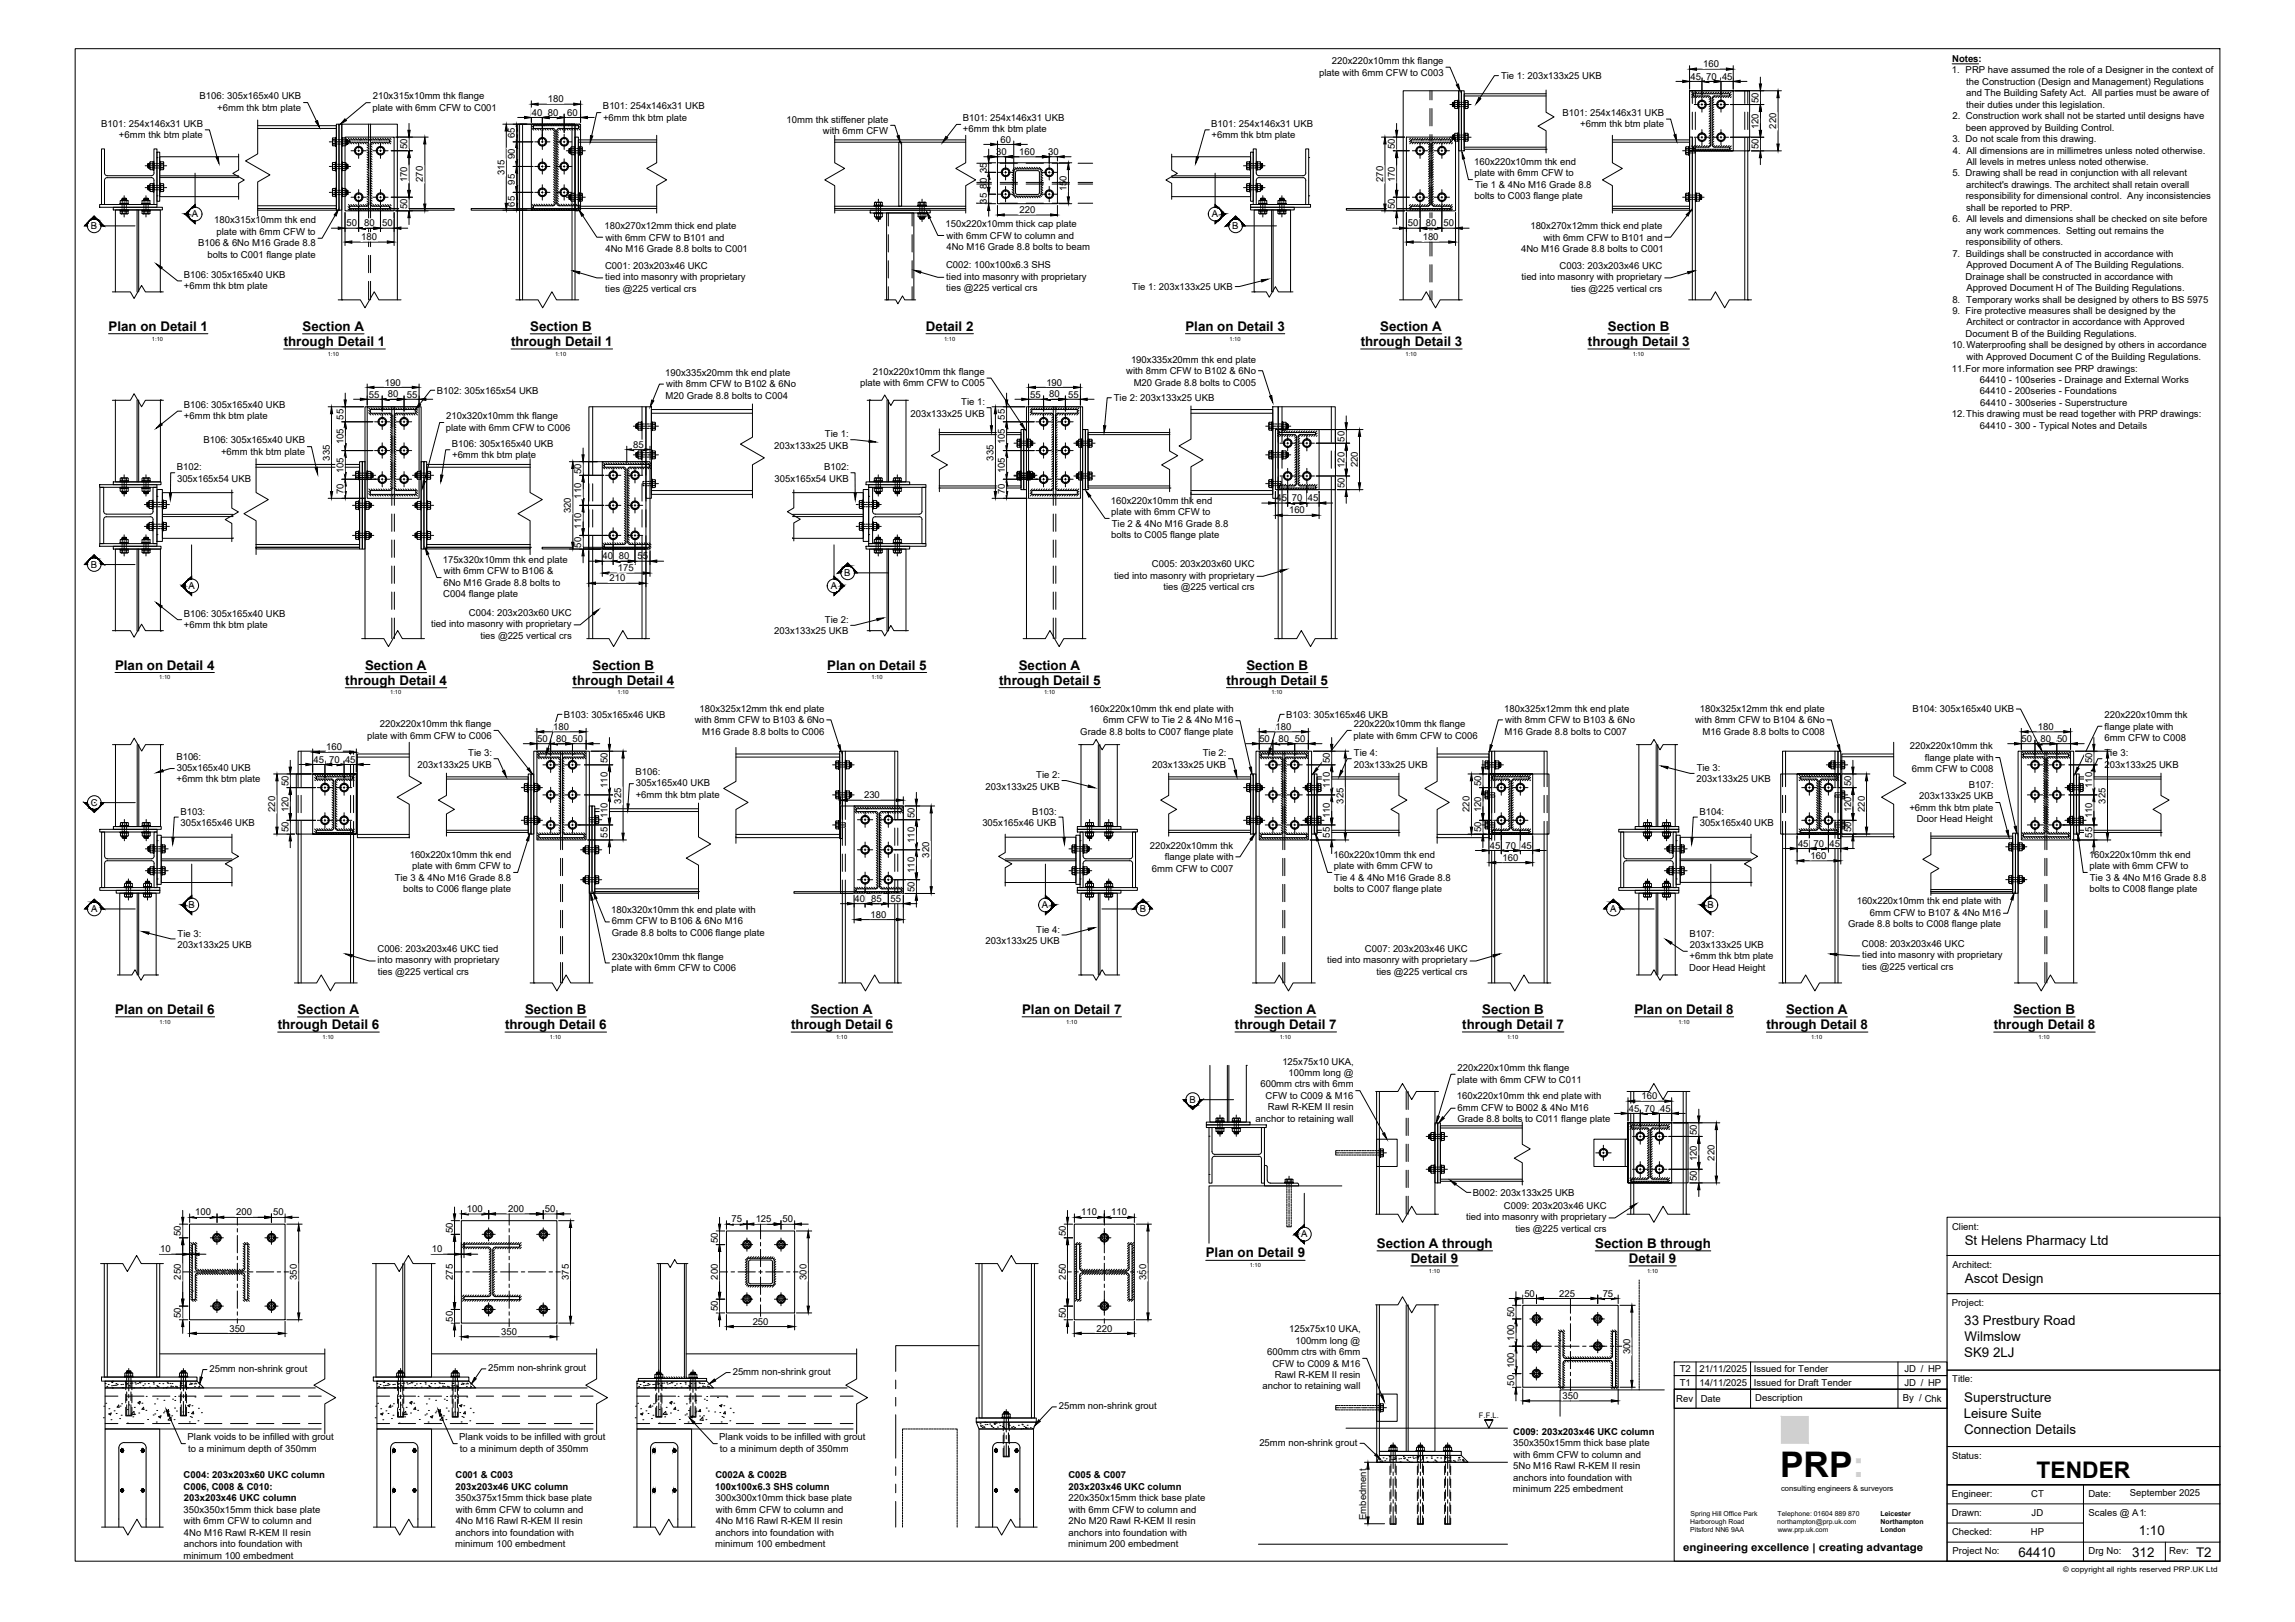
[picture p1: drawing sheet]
<svg xmlns="http://www.w3.org/2000/svg" width="841mm" height="594mm" viewBox="0 0 841 594" stroke-linecap="round" stroke-linejoin="round" font-family="sans-serif">
<defs><g id="words">
<text font-size="12.9" x="652.3" y="540.9">PRP:</text>
<text font-size="8.4" x="746.3" y="541.3">TENDER</text>
<g font-size="4.9">
<text x="39.8" y="121.2">Plan on Detail 1</text>
<text x="110.9" y="121.3">Section A</text>
<text x="194.3" y="121.3">Section B</text>
<text x="339.3" y="121.2">Detail 2</text>
<text x="434.4" y="121.2">Plan on Detail 3</text>
<text x="505.8" y="121.3">Section A</text>
<text x="589.2" y="121.3">Section B</text>
<text x="104" y="126.8">through Detail 1</text>
<text x="187.3" y="126.8">through Detail 1</text>
<text x="498.6" y="126.8">through Detail 3</text>
<text x="581.9" y="126.8">through Detail 3</text>
<text x="42.1" y="245.3">Plan on Detail 4</text>
<text x="133.8" y="245.3">Section A</text>
<text x="217.2" y="245.3">Section B</text>
<text x="303.2" y="245.3">Plan on Detail 5</text>
<text x="373.3" y="245.3">Section A</text>
<text x="456.8" y="245.3">Section B</text>
<text x="126.5" y="250.8">through Detail 4</text>
<text x="209.8" y="250.8">through Detail 4</text>
<text x="366.1" y="250.8">through Detail 5</text>
<text x="449.4" y="250.8">through Detail 5</text>
<text x="42.2" y="371.4">Plan on Detail 6</text>
<text x="109" y="371.4">Section A</text>
<text x="192.4" y="371.4">Section B</text>
<text x="297.1" y="371.4">Section A</text>
<text x="374.6" y="371.4">Plan on Detail 7</text>
<text x="459.8" y="371.4">Section A</text>
<text x="543.2" y="371.4">Section B</text>
<text x="598.9" y="371.4">Plan on Detail 8</text>
<text x="654.5" y="371.4">Section A</text>
<text x="737.9" y="371.4">Section B</text>
<text x="101.8" y="377">through Detail 6</text>
<text x="185.1" y="377">through Detail 6</text>
<text x="289.9" y="377">through Detail 6</text>
<text x="452.6" y="377">through Detail 7</text>
<text x="535.9" y="377">through Detail 7</text>
<text x="647.3" y="377">through Detail 8</text>
<text x="730.6" y="377">through Detail 8</text>
<text x="720" y="455.8">St Helens Pharmacy Ltd</text>
<text x="441.9" y="460.6">Plan on Detail 9</text>
<text x="504.6" y="457.1">Section A through</text>
<text x="584.6" y="457.1">Section B through</text>
<text x="517" y="462.6">Detail 9</text>
<text x="596.9" y="462.6">Detail 9</text>
<text x="720.1" y="469.8">Ascot Design</text>
<text x="719.8" y="485.3">33 Prestbury Road</text>
<text x="719.9" y="491.2">Wilmslow</text>
<text x="719.8" y="497">SK9 2LJ</text>
<text x="719.8" y="513.4">Superstructure</text>
<text x="719.7" y="519.3">Leisure Suite</text>
<text x="719.8" y="525.2">Connection Details</text>
<text x="783.8" y="562.3">1:10</text>
<text x="739.7" y="570.3">64410</text>
<text x="781.4" y="570.3">312</text>
<text x="804.8" y="570.3">T2</text>
</g>
<text font-size="3.9" x="616.8" y="568">engineering excellence | creating advantage</text>
<g font-size="3.5">
<text x="488" y="23.4">220x220x10mm thk flange</text>
<text x="715.4" y="22.7">Notes:</text>
<text x="483.4" y="27.7">plate with 6mm CFW to C003</text>
<text x="550.1" y="28.9">Tie 1: 203x133x25 UKB</text>
<text x="619.5" y="29.1">45</text>
<text x="624.1" y="24.7">160</text>
<text x="625.2" y="29.1">70</text>
<text x="631" y="29.1">45</text>
<text x="715.2" y="26.9">1. PRP have assumed the role of a Designer in the context of</text>
<text x="720.5" y="35.3">and The Building Safety Act. All parties must be aware of</text>
<text x="720.5" y="31.1">the Construction (Design and Management) Regulations</text>
<text x="73.1" y="36.4">B106: 305x165x40 UKB</text>
<text x="79.6" y="40.6">+6mm thk btm plate</text>
<text x="136.5" y="40.7">plate with 6mm CFW to C001</text>
<text x="136.6" y="36.4">210x315x10mm thk flange</text>
<text x="200.7" y="37.5">180</text>
<text x="221" y="40.1">B101: 254x146x31 UKB</text>
<text x="644.5" y="37.7" transform="rotate(-90 644.5 37.7)">50</text>
<text x="720.5" y="39.5">their duties under this legislation.</text>
<text x="37.1" y="46.4">B101: 254x146x31 UKB</text>
<text x="194.8" y="42.3">40</text>
<text x="200.8" y="42.3">80</text>
<text x="207.8" y="42.3">60</text>
<text x="221" y="44.2">+6mm thk btm plate</text>
<text x="288.3" y="45">10mm thk stiffener plate</text>
<text x="352.8" y="44.4">B101: 254x146x31 UKB</text>
<text x="443.9" y="46.4">B101: 254x146x31 UKB</text>
<text x="572.6" y="42.4">B101: 254x146x31 UKB</text>
<text x="579.1" y="46.6">+6mm thk btm plate</text>
<text x="644.5" y="47.3" transform="rotate(-90 644.5 47.3)">120</text>
<text x="650.9" y="47.1" transform="rotate(-90 650.9 47.1)">220</text>
<text x="715.5" y="43.7">2. Construction work shall not be started until designs have</text>
<text x="720.4" y="47.9">been approved by Building Control.</text>
<text x="43.6" y="50.6">+6mm thk btm plate</text>
<text x="188.6" y="50.6" transform="rotate(-90 188.6 50.6)">65</text>
<text x="301.6" y="49.2">with 6mm CFW</text>
<text x="352.9" y="48.5">+6mm thk btm plate</text>
<text x="366.6" y="52.2">60</text>
<text x="444" y="50.6">+6mm thk btm plate</text>
<text x="715.5" y="52.1">3. Do not scale from this drawing.</text>
<text x="149.2" y="54.7" transform="rotate(-90 149.2 54.7)">50</text>
<text x="188.6" y="58.4" transform="rotate(-90 188.6 58.4)">90</text>
<text x="365.1" y="56.7">30</text>
<text x="373.5" y="56.7">160</text>
<text x="384.1" y="56.7">30</text>
<text x="511.2" y="54.7" transform="rotate(-90 511.2 54.7)">50</text>
<text x="644.5" y="54.7" transform="rotate(-90 644.5 54.7)">50</text>
<text x="715.6" y="56.3">4. All dimensions are in millimetres unless noted otherwise.</text>
<text x="184.9" y="64.1" transform="rotate(-90 184.9 64.1)">315</text>
<text x="361.6" y="63.3" transform="rotate(-90 361.6 63.3)">35</text>
<text x="540.2" y="60.4">160x220x10mm thk end</text>
<text x="540.4" y="64.6">plate with 6mm CFW to</text>
<text x="715.5" y="64.6">5. Drawing shall be read in conjunction with all relevant</text>
<text x="720.6" y="60.5">All levels in metres unless noted otherwise.</text>
<text x="149.2" y="66.8" transform="rotate(-90 149.2 66.8)">170</text>
<text x="155" y="66.6" transform="rotate(-90 155 66.6)">270</text>
<text x="188.6" y="67.7" transform="rotate(-90 188.6 67.7)">95</text>
<text x="361.6" y="69.1" transform="rotate(-90 361.6 69.1)">80</text>
<text x="390.8" y="70.1" transform="rotate(-90 390.8 70.1)">150</text>
<text x="506.8" y="66.6" transform="rotate(-90 506.8 66.6)">270</text>
<text x="511.2" y="66.8" transform="rotate(-90 511.2 66.8)">170</text>
<text x="540.5" y="68.8">Tie 1 &amp; 4No M16 Grade 8.8</text>
<text x="720.5" y="68.8">architect's drawings. The architect shall retain overall</text>
<text x="149.2" y="76.7" transform="rotate(-90 149.2 76.7)">50</text>
<text x="188.6" y="75.7" transform="rotate(-90 188.6 75.7)">65</text>
<text x="361.6" y="74.6" transform="rotate(-90 361.6 74.6)">35</text>
<text x="511.2" y="76.7" transform="rotate(-90 511.2 76.7)">50</text>
<text x="540.4" y="73">bolts to C003 flange plate</text>
<text x="720.4" y="73">responsibility for dimensional control. Any inconsistencies</text>
<text x="720.5" y="77.2">shall be reported to PRP.</text>
<text x="33.3" y="83.8">B</text>
<text x="70.3" y="79.5">A</text>
<text x="78.5" y="81.8">180x315x10mm thk end</text>
<text x="127" y="82.9">50</text>
<text x="133.5" y="82.9">80</text>
<text x="140" y="82.9">50</text>
<text x="221.5" y="83.9">180x270x12mm thick end plate</text>
<text x="346.5" y="83.2">150x220x10mm thick cap plate</text>
<text x="373.6" y="78.1">220</text>
<text x="444.1" y="79.5">A</text>
<text x="451.6" y="83.8">B</text>
<text x="515.9" y="82.9">50</text>
<text x="522.5" y="82.9">80</text>
<text x="528.9" y="82.9">50</text>
<text x="560.8" y="83.9">180x270x12mm thick end plate</text>
<text x="715.5" y="81.4">6. All levels and dimensions shall be checked on site before</text>
<text x="79.4" y="86">plate with 6mm CFW to</text>
<text x="132.4" y="88">180</text>
<text x="221.9" y="88.1">with 6mm CFW to B101 and</text>
<text x="346.9" y="87.5">with 6mm CFW to column and</text>
<text x="521.4" y="88">180</text>
<text x="565.6" y="88.1">with 6mm CFW to B101 and</text>
<text x="720.4" y="89.8">responsibility of others.</text>
<text x="720.5" y="85.6">any work commences. Setting out remains the</text>
<text x="72.6" y="90.3">B106 &amp; 6No M16 Grade 8.8</text>
<text x="76.1" y="94.5">bolts to C001 flange plate</text>
<text x="221.9" y="92.3">4No M16 Grade 8.8 bolts to C001</text>
<text x="346.8" y="91.7">4No M16 Grade 8.8 bolts to beam</text>
<text x="557.4" y="92.3">4No M16 Grade 8.8 bolts to C001</text>
<text x="715.5" y="94">7. Buildings shall be constructed in accordance with</text>
<text x="67.3" y="101.7">B106: 305x165x40 UKB</text>
<text x="221.7" y="98.5">C001: 203x203x46 UKC</text>
<text x="346.7" y="98.3">C002: 100x100x6.3 SHS</text>
<text x="571.5" y="98.5">C003: 203x203x46 UKC</text>
<text x="720.6" y="98.2">Approved Document A of The Building Regulations.</text>
<text x="67.4" y="105.9">+6mm thk btm plate</text>
<text x="221.8" y="102.7">tied into masonry with proprietary</text>
<text x="221.8" y="106.9">ties @225 vertical crs</text>
<text x="346.8" y="102.5">tied into masonry with proprietary</text>
<text x="346.8" y="106.7">ties @225 vertical crs</text>
<text x="414.9" y="106.2">Tie 1: 203x133x25 UKB</text>
<text x="557.6" y="102.7">tied into masonry with proprietary</text>
<text x="575.7" y="106.9">ties @225 vertical crs</text>
<text x="720.3" y="102.4">Drainage shall be constructed in accordance with</text>
<text x="720.6" y="106.6">Approved Document H of The Building Regulations.</text>
<text x="715.5" y="110.8">8. Temporary works shall be designed by others to BS 5975</text>
<text x="715.5" y="115">9. Fire protective measures shall be designed by the</text>
<text x="720.6" y="119.2">Architect or contractor in accordance with Approved</text>
<text x="720.3" y="123.4">Document B of the Building Regulations.</text>
<text x="715.2" y="127.6">10.Waterproofing shall be designed by others in accordance</text>
<text x="720.6" y="131.8">with Approved Document C of the Building Regulations.</text>
<text x="243.8" y="137.7">190x335x20mm thk end plate</text>
<text x="319.9" y="137.3">210x220x10mm thk flange</text>
<text x="412.7" y="137">with 8mm CFW to B102 &amp; 6No</text>
<text x="414.5" y="132.8">190x335x20mm thk end plate</text>
<text x="715.2" y="136.1">11.For more information see PRP drawings:</text>
<text x="141" y="141.2">190</text>
<text x="244.2" y="141.9">with 8mm CFW to B102 &amp; 6No</text>
<text x="315.2" y="141.5">plate with 6mm CFW to C005</text>
<text x="383.4" y="141.2">190</text>
<text x="415.4" y="141.2">M20 Grade 8.8 bolts to C005</text>
<text x="725.5" y="140.3">64410 - 100series - Drainage and External Works</text>
<text x="67.3" y="149.5">B106: 305x165x40 UKB</text>
<text x="135.1" y="145.6">55</text>
<text x="142.1" y="145.6">80</text>
<text x="149.1" y="145.6">55</text>
<text x="160.1" y="144.2">B102: 305x165x54 UKB</text>
<text x="243.9" y="146.1">M20 Grade 8.8 bolts to C004</text>
<text x="352.2" y="148.4">Tie 1:</text>
<text x="377.5" y="145.6">55</text>
<text x="384.5" y="145.6">80</text>
<text x="391.5" y="145.6">55</text>
<text x="408.2" y="146.9">Tie 2: 203x133x25 UKB</text>
<text x="725.5" y="144.4">64410 - 200series - Foundations</text>
<text x="725.6" y="148.6">64410 - 300series - Superstructure</text>
<text x="67.4" y="153.6">+6mm thk btm plate</text>
<text x="125.8" y="153.7" transform="rotate(-90 125.8 153.7)">55</text>
<text x="163.5" y="153.6">210x320x10mm thk flange</text>
<text x="333.7" y="152.6">203x133x25 UKB</text>
<text x="368.2" y="153.7" transform="rotate(-90 368.2 153.7)">55</text>
<text x="715.2" y="152.8">12.This drawing must be read together with PRP drawings:</text>
<text x="163.4" y="157.8">plate with 6mm CFW to C006</text>
<text x="302.3" y="160.2">Tie 1:</text>
<text x="492.7" y="161.8" transform="rotate(-90 492.7 161.8)">50</text>
<text x="725.5" y="157">64410 - 300 - Typical Notes and Details</text>
<text x="74.5" y="162.4">B106: 305x165x40 UKB</text>
<text x="81" y="166.6">+6mm thk btm plate</text>
<text x="125.8" y="162.8" transform="rotate(-90 125.8 162.8)">105</text>
<text x="165.6" y="163.5">B106: 305x165x40 UKB</text>
<text x="165.7" y="167.7">+6mm thk btm plate</text>
<text x="232" y="164">85</text>
<text x="283.7" y="164.4">203x133x25 UKB</text>
<text x="368.2" y="162.8" transform="rotate(-90 368.2 162.8)">105</text>
<text x="64.8" y="172.3">B102:</text>
<text x="120.8" y="168.7" transform="rotate(-90 120.8 168.7)">335</text>
<text x="125.8" y="173.3" transform="rotate(-90 125.8 173.3)">105</text>
<text x="213" y="173.5" transform="rotate(-90 213 173.5)">50</text>
<text x="302" y="172.3">B102:</text>
<text x="364.1" y="168.7" transform="rotate(-90 364.1 168.7)">335</text>
<text x="368.2" y="173.3" transform="rotate(-90 368.2 173.3)">105</text>
<text x="492.7" y="171.4" transform="rotate(-90 492.7 171.4)">120</text>
<text x="497.5" y="171.2" transform="rotate(-90 497.5 171.2)">220</text>
<text x="64.9" y="176.5">305x165x54 UKB</text>
<text x="283.8" y="176.5">305x165x54 UKB</text>
<text x="492.7" y="178.8" transform="rotate(-90 492.7 178.8)">50</text>
<text x="125.8" y="180.9" transform="rotate(-90 125.8 180.9)">70</text>
<text x="213" y="182.6" transform="rotate(-90 213 182.6)">110</text>
<text x="368.2" y="180.9" transform="rotate(-90 368.2 180.9)">70</text>
<text x="407.1" y="184.4">160x220x10mm thk end</text>
<text x="467.8" y="183.6">45</text>
<text x="473.4" y="183.6">70</text>
<text x="479.2" y="183.6">45</text>
<text x="209.2" y="188" transform="rotate(-90 209.2 188)">320</text>
<text x="407.2" y="188.7">plate with 6mm CFW to</text>
<text x="472.4" y="188.1">160</text>
<text x="213" y="193.6" transform="rotate(-90 213 193.6)">110</text>
<text x="407.2" y="197.1">bolts to C005 flange plate</text>
<text x="407.4" y="192.8">Tie 2 &amp; 4No M16 Grade 8.8</text>
<text x="213" y="200.5" transform="rotate(-90 213 200.5)">50</text>
<text x="33.3" y="207.9">B</text>
<text x="162.2" y="206.1">175x320x10mm thk end plate</text>
<text x="220.8" y="204.9">40</text>
<text x="226.4" y="209.2">175</text>
<text x="226.8" y="204.9">80</text>
<text x="233.7" y="204.9">55</text>
<text x="422.1" y="207.8">C005: 203x203x60 UKC</text>
<text x="69.1" y="215.7">A</text>
<text x="162.5" y="214.6">6No M16 Grade 8.8 bolts to</text>
<text x="162.6" y="210.3">with 6mm CFW to B106 &amp;</text>
<text x="223.3" y="213">210</text>
<text x="304.5" y="215.7">A</text>
<text x="309.4" y="210.9">B</text>
<text x="408.2" y="212">tied into masonry with proprietary</text>
<text x="162.5" y="218.8">C004 flange plate</text>
<text x="426.3" y="216.2">ties @225 vertical crs</text>
<text x="67.3" y="225.8">B106: 305x165x40 UKB</text>
<text x="171.9" y="225.6">C004: 203x203x60 UKC</text>
<text x="67.4" y="230">+6mm thk btm plate</text>
<text x="158" y="229.8">tied into masonry with proprietary</text>
<text x="176.1" y="233.9">ties @225 vertical crs</text>
<text x="283.7" y="232.3">203x133x25 UKB</text>
<text x="302.3" y="228.2">Tie 2:</text>
<text x="206.7" y="262.9">B103: 305x165x46 UKB</text>
<text x="256.3" y="260.7">180x325x12mm thk end plate</text>
<text x="399.1" y="260.7">160x220x10mm thk end plate with</text>
<text x="471.4" y="262.9">B103: 305x165x46 UKB</text>
<text x="551.3" y="260.7">180x325x12mm thk end plate</text>
<text x="622.9" y="260.7">180x325x12mm thk end plate</text>
<text x="700.8" y="260.9">B104: 305x165x40 UKB</text>
<text x="771.2" y="263">220x220x10mm thk</text>
<text x="139.2" y="266.3">220x220x10mm thk flange</text>
<text x="202.8" y="267.3">180</text>
<text x="254.6" y="264.9">with 8mm CFW to B103 &amp; 6No</text>
<text x="257.3" y="269.1">M16 Grade 8.8 bolts to C006</text>
<text x="395.9" y="269">Grade 8.8 bolts to C007 flange plate</text>
<text x="404.3" y="264.9">6mm CFW to Tie 2 &amp; 4No M16</text>
<text x="467.4" y="267.3">180</text>
<text x="496.1" y="266.3">220x220x10mm thk flange</text>
<text x="551.3" y="269.1">M16 Grade 8.8 bolts to C007</text>
<text x="551.6" y="264.9">with 8mm CFW to B103 &amp; 6No</text>
<text x="621.2" y="264.9">with 8mm CFW to B104 &amp; 6No</text>
<text x="623.9" y="269.1">M16 Grade 8.8 bolts to C008</text>
<text x="746.7" y="267.3">180</text>
<text x="771.3" y="267.2">flange plate with</text>
<text x="119.6" y="274.8">160</text>
<text x="134.6" y="270.6">plate with 6mm CFW to C006</text>
<text x="196.8" y="271.7">50</text>
<text x="203.9" y="271.7">80</text>
<text x="209.8" y="271.7">50</text>
<text x="461.5" y="271.7">50</text>
<text x="468.5" y="271.7">80</text>
<text x="474.5" y="271.7">50</text>
<text x="496" y="270.6">plate with 6mm CFW to C006</text>
<text x="699.9" y="274.5">220x220x10mm thk</text>
<text x="740.8" y="271.7">50</text>
<text x="747.8" y="271.7">80</text>
<text x="753.8" y="271.7">50</text>
<text x="771.2" y="271.5">6mm CFW to C008</text>
<text x="64.6" y="278.2">B106:</text>
<text x="114.9" y="279.3">45</text>
<text x="120.6" y="279.3">70</text>
<text x="126.4" y="279.3">45</text>
<text x="153" y="281.2">203x133x25 UKB</text>
<text x="171.6" y="277">Tie 3:</text>
<text x="222.7" y="279.6" transform="rotate(-90 222.7 279.6)">50</text>
<text x="422.2" y="281.2">203x133x25 UKB</text>
<text x="440.8" y="277">Tie 2:</text>
<text x="487.3" y="279.6" transform="rotate(-90 487.3 279.6)">50</text>
<text x="496.1" y="281.2">203x133x25 UKB</text>
<text x="496.1" y="277">Tie 4:</text>
<text x="705.3" y="278.7">flange plate with</text>
<text x="766.6" y="279.6" transform="rotate(-90 766.6 279.6)">50</text>
<text x="771.2" y="277">Tie 3:</text>
<text x="771.2" y="281.2">203x133x25 UKB</text>
<text x="64.7" y="286.6">+6mm thk btm plate</text>
<text x="64.8" y="282.4">305x165x40 UKB</text>
<text x="105.7" y="287.9" transform="rotate(-90 105.7 287.9)">50</text>
<text x="232.9" y="283.8">B106:</text>
<text x="233" y="287.9">305x165x40 UKB</text>
<text x="379.8" y="285">Tie 2:</text>
<text x="542.7" y="287.9" transform="rotate(-90 542.7 287.9)">50</text>
<text x="621.7" y="286.6">203x133x25 UKB</text>
<text x="621.8" y="282.4">Tie 3:</text>
<text x="678.3" y="287.9" transform="rotate(-90 678.3 287.9)">50</text>
<text x="700.6" y="282.9">6mm CFW to C008</text>
<text x="222.7" y="288.6" transform="rotate(-90 222.7 288.6)">110</text>
<text x="232.9" y="292.1">+6mm thk btm plate</text>
<text x="316.6" y="292.4">230</text>
<text x="361.2" y="289.2">203x133x25 UKB</text>
<text x="487.3" y="288.6" transform="rotate(-90 487.3 288.6)">110</text>
<text x="703.4" y="292.7">203x133x25 UKB</text>
<text x="721.5" y="288.6">B107:</text>
<text x="766.6" y="288.6" transform="rotate(-90 766.6 288.6)">110</text>
<text x="33.3" y="295.1">C</text>
<text x="66.1" y="298.4">B103:</text>
<text x="100.8" y="297.4" transform="rotate(-90 100.8 297.4)">220</text>
<text x="105.7" y="297.5" transform="rotate(-90 105.7 297.5)">120</text>
<text x="222.7" y="299.6" transform="rotate(-90 222.7 299.6)">110</text>
<text x="227.7" y="294.3" transform="rotate(-90 227.7 294.3)">325</text>
<text x="335.1" y="299.6" transform="rotate(-90 335.1 299.6)">50</text>
<text x="378.2" y="298.4">B103:</text>
<text x="487.3" y="299.6" transform="rotate(-90 487.3 299.6)">110</text>
<text x="492.3" y="294.3" transform="rotate(-90 492.3 294.3)">325</text>
<text x="538.6" y="297.4" transform="rotate(-90 538.6 297.4)">220</text>
<text x="542.7" y="297.5" transform="rotate(-90 542.7 297.5)">120</text>
<text x="622.8" y="298.4">B104:</text>
<text x="678.3" y="297.5" transform="rotate(-90 678.3 297.5)">120</text>
<text x="683.3" y="297.4" transform="rotate(-90 683.3 297.4)">220</text>
<text x="699.7" y="296.9">+6mm thk btm plate</text>
<text x="766.6" y="299.6" transform="rotate(-90 766.6 299.6)">110</text>
<text x="771.6" y="294.3" transform="rotate(-90 771.6 294.3)">325</text>
<text x="66.2" y="302.6">305x165x46 UKB</text>
<text x="105.7" y="304.9" transform="rotate(-90 105.7 304.9)">50</text>
<text x="360" y="302.6">305x165x46 UKB</text>
<text x="542.7" y="304.9" transform="rotate(-90 542.7 304.9)">50</text>
<text x="622.9" y="302.6">305x165x40 UKB</text>
<text x="678.3" y="304.9" transform="rotate(-90 678.3 304.9)">50</text>
<text x="702.4" y="301.1">Door Head Height</text>
<text x="222.7" y="306.8" transform="rotate(-90 222.7 306.8)">55</text>
<text x="335.1" y="308.8" transform="rotate(-90 335.1 308.8)">110</text>
<text x="421.4" y="310.8">220x220x10mm thk</text>
<text x="487.3" y="306.8" transform="rotate(-90 487.3 306.8)">55</text>
<text x="546" y="310.8">45</text>
<text x="551.7" y="310.8">70</text>
<text x="557.5" y="310.8">45</text>
<text x="658.9" y="310.1">45</text>
<text x="664.6" y="310.1">70</text>
<text x="670.4" y="310.1">45</text>
<text x="766.6" y="306.8" transform="rotate(-90 766.6 306.8)">55</text>
<text x="150.1" y="314.1">160x220x10mm thk end</text>
<text x="340.6" y="314.1" transform="rotate(-90 340.6 314.1)">320</text>
<text x="426.9" y="315.1">flange plate with</text>
<text x="488.6" y="314.1">160x220x10mm thk end</text>
<text x="550.6" y="315.3">160</text>
<text x="663.5" y="314.6">160</text>
<text x="765.5" y="314.1">160x220x10mm thk end</text>
<text x="144.6" y="322.6">Tie 3 &amp; 4No M16 Grade 8.8</text>
<text x="151" y="318.3">plate with 6mm CFW to</text>
<text x="335.1" y="319.8" transform="rotate(-90 335.1 319.8)">110</text>
<text x="422.1" y="319.2">6mm CFW to C007</text>
<text x="488.8" y="318.3">plate with 6mm CFW to</text>
<text x="488.9" y="322.6">Tie 4 &amp; 4No M16 Grade 8.8</text>
<text x="765.7" y="318.3">plate with 6mm CFW to</text>
<text x="765.8" y="322.6">Tie 3 &amp; 4No M16 Grade 8.8</text>
<text x="147.7" y="326.7">bolts to C006 flange plate</text>
<text x="335.1" y="326.7" transform="rotate(-90 335.1 326.7)">50</text>
<text x="488.8" y="326.7">bolts to C007 flange plate</text>
<text x="765.7" y="326.7">bolts to C008 flange plate</text>
<text x="33.4" y="334">A</text>
<text x="69.1" y="332.6">B</text>
<text x="224" y="334.4">180x320x10mm thk end plate with</text>
<text x="313.1" y="330.3">40</text>
<text x="319.3" y="330.3">85</text>
<text x="326.3" y="330.3">55</text>
<text x="381.8" y="332.6">A</text>
<text x="417.6" y="334">B</text>
<text x="590" y="334">A</text>
<text x="625.8" y="332.6">B</text>
<text x="680.4" y="331.1">160x220x10mm thk end plate with</text>
<text x="685.2" y="335.4">6mm CFW to B107 &amp; 4No M16</text>
<text x="224.2" y="338.6">6mm CFW to B106 &amp; 6No M16</text>
<text x="319" y="336.1">180</text>
<text x="379.8" y="341.6">Tie 4:</text>
<text x="677.2" y="339.6">Grade 8.8 bolts to C008 flange plate</text>
<text x="65.1" y="343">Tie 3:</text>
<text x="65.1" y="347.2">203x133x25 UKB</text>
<text x="224.2" y="342.8">Grade 8.8 bolts to C006 flange plate</text>
<text x="361.2" y="345.8">203x133x25 UKB</text>
<text x="619.1" y="343">B107:</text>
<text x="619.2" y="347.2">203x133x25 UKB</text>
<text x="682.3" y="346.9">C008: 203x203x46 UKC</text>
<text x="138.3" y="352.9">into masonry with proprietary</text>
<text x="138.3" y="348.7">C006: 203x203x46 UKC tied</text>
<text x="224.3" y="351.6">230x320x10mm thk flange</text>
<text x="486.3" y="352.9">tied into masonry with proprietary</text>
<text x="500.2" y="348.7">C007: 203x203x46 UKC</text>
<text x="619.2" y="351.4">+6mm thk btm plate</text>
<text x="682.4" y="351">tied into masonry with proprietary</text>
<text x="138.5" y="357.1">ties @225 vertical crs</text>
<text x="224.1" y="355.7">plate with 6mm CFW to C006</text>
<text x="504.4" y="357.1">ties @225 vertical crs</text>
<text x="619.1" y="355.6">Door Head Height</text>
<text x="682.4" y="355.2">ties @225 vertical crs</text>
<text x="469.9" y="389.9">125x75x10 UKA,</text>
<text x="472.2" y="394.1">100mm long @</text>
<text x="534.1" y="392.3">220x220x10mm thk flange</text>
<text x="461.9" y="398.3">600mm ctrs with 6mm</text>
<text x="534" y="396.5">plate with 6mm CFW to C011</text>
<text x="435.9" y="403.8">B</text>
<text x="463.7" y="402.5">CFW to C009 &amp; M16</text>
<text x="464.6" y="406.7">Rawl R-KEM II resin</text>
<text x="533.9" y="402.6">160x220x10mm thk end plate with</text>
<text x="534.1" y="406.8">6mm CFW to B002 &amp; 4No M16</text>
<text x="596.9" y="407.1">45</text>
<text x="601.6" y="402.6">160</text>
<text x="602.6" y="407.1">70</text>
<text x="608.4" y="407.1">45</text>
<text x="460.1" y="410.8">anchor to retaining wall</text>
<text x="534.1" y="411">Grade 8.8 bolts to C011 flange plate</text>
<text x="621.9" y="415.7" transform="rotate(-90 621.9 415.7)">50</text>
<text x="621.9" y="425.3" transform="rotate(-90 621.9 425.3)">120</text>
<text x="628.3" y="425.1" transform="rotate(-90 628.3 425.1)">220</text>
<text x="539.7" y="438">B002: 203x133x25 UKB</text>
<text x="621.9" y="432.7" transform="rotate(-90 621.9 432.7)">50</text>
<text x="171.1" y="443.9">100</text>
<text x="186.2" y="443.9">200</text>
<text x="199.6" y="443.9">50</text>
<text x="551.1" y="442.8">C009: 203x203x46 UKC</text>
<text x="71.5" y="445.2">100</text>
<text x="86.6" y="445.2">200</text>
<text x="100.1" y="445.2">50</text>
<text x="268" y="447.7">75</text>
<text x="276.9" y="447.7">125</text>
<text x="286.8" y="447.7">50</text>
<text x="396.2" y="445.2">110</text>
<text x="407.2" y="445.2">110</text>
<text x="537.2" y="447">tied into masonry with proprietary</text>
<text x="66.3" y="452.8" transform="rotate(-90 66.3 452.8)">50</text>
<text x="165.9" y="451.5" transform="rotate(-90 165.9 451.5)">50</text>
<text x="263" y="455.3" transform="rotate(-90 263 455.3)">50</text>
<text x="390.6" y="452.8" transform="rotate(-90 390.6 452.8)">50</text>
<text x="476.8" y="453.2">A</text>
<text x="555.4" y="451.2">ties @225 vertical crs</text>
<text x="715.3" y="450.4">Client:</text>
<text x="58.7" y="458.7">10</text>
<text x="158.2" y="458.7">10</text>
<text x="715.5" y="464.3">Architect:</text>
<text x="66.3" y="468.7" transform="rotate(-90 66.3 468.7)">250</text>
<text x="108.8" y="468.8" transform="rotate(-90 108.8 468.8)">350</text>
<text x="165.9" y="468.8" transform="rotate(-90 165.9 468.8)">275</text>
<text x="208.4" y="468.8" transform="rotate(-90 208.4 468.8)">375</text>
<text x="263" y="468.7" transform="rotate(-90 263 468.7)">200</text>
<text x="295.5" y="468.8" transform="rotate(-90 295.5 468.8)">300</text>
<text x="390.6" y="468.7" transform="rotate(-90 390.6 468.7)">250</text>
<text x="420" y="468.8" transform="rotate(-90 420 468.8)">350</text>
<text x="558.6" y="474.9">50</text>
<text x="571.4" y="474.9">225</text>
<text x="587.3" y="474.9">75</text>
<text x="715.2" y="478.3">Project:</text>
<text x="66.3" y="482.8" transform="rotate(-90 66.3 482.8)">50</text>
<text x="165.9" y="484.1" transform="rotate(-90 165.9 484.1)">50</text>
<text x="263" y="480.3" transform="rotate(-90 263 480.3)">50</text>
<text x="275.8" y="485.2">250</text>
<text x="390.6" y="482.8" transform="rotate(-90 390.6 482.8)">50</text>
<text x="554.8" y="482.5" transform="rotate(-90 554.8 482.5)">50</text>
<text x="84.1" y="487.7">350</text>
<text x="183.7" y="488.9">350</text>
<text x="401.8" y="487.7">220</text>
<text x="472.4" y="487.9">125x75x10 UKA,</text>
<text x="554.8" y="491.1" transform="rotate(-90 554.8 491.1)">100</text>
<text x="464.4" y="496.3">600mm ctrs with 6mm</text>
<text x="474.7" y="492.1">100mm long @</text>
<text x="597.4" y="496" transform="rotate(-90 597.4 496)">300</text>
<text x="76.7" y="502.5">25mm non-shrink grout</text>
<text x="178.9" y="502.3">25mm non-shrink grout</text>
<text x="268.5" y="503.6">25mm non-shrink grout</text>
<text x="466.3" y="500.6">CFW to C009 &amp; M16</text>
<text x="554.8" y="501.1" transform="rotate(-90 554.8 501.1)">100</text>
<text x="615.6" y="502.6">T2</text>
<text x="622.8" y="502.6">21/11/2025</text>
<text x="642.7" y="502.6">Issued for Tender</text>
<text x="697.9" y="502.6">JD / HP</text>
<text x="462.6" y="508.9">anchor to retaining wall</text>
<text x="467.1" y="504.7">Rawl R-KEM II resin</text>
<text x="554.8" y="507.5" transform="rotate(-90 554.8 507.5)">50</text>
<text x="615.6" y="507.5">T1</text>
<text x="622.8" y="507.5">14/11/2025</text>
<text x="642.7" y="507.6">Issued for Draft Tender</text>
<text x="697.9" y="507.5">JD / HP</text>
<text x="715.4" y="506.3">Title:</text>
<text x="572.6" y="512.4">350</text>
<text x="614.2" y="513.6">Rev</text>
<text x="623.3" y="513.6">Date</text>
<text x="643.2" y="513.2">Description</text>
<text x="697.3" y="513.2">By / Chk</text>
<text x="388" y="516.2">25mm non-shrink grout</text>
<text x="68.7" y="527.6">Plank voids to be infilled with grout</text>
<text x="168.3" y="527.6">Plank voids to be infilled with grout</text>
<text x="263.6" y="527.6">Plank voids to be infilled with grout</text>
<text x="554.5" y="525.5">C009: 203x203x46 UKC column</text>
<text x="68.9" y="531.8">to a minimum depth of 350mm</text>
<text x="168.5" y="531.8">to a minimum depth of 350mm</text>
<text x="263.8" y="531.8">to a minimum depth of 350mm</text>
<text x="461.5" y="529.5">25mm non-shrink grout</text>
<text x="554.5" y="529.7">350x350x15mm thick base plate</text>
<text x="554.6" y="533.9">with 6mm CFW to column and</text>
<text x="554.5" y="538.1">5No M16 Rawl R-KEM II resin</text>
<text x="715.3" y="534.3">Status:</text>
<text x="67.3" y="541.4">C004: 203x203x60 UKC column</text>
<text x="67.3" y="545.6">C006, C008 &amp; C010:</text>
<text x="166.9" y="541.4">C001 &amp; C003</text>
<text x="166.9" y="545.6">203x203x46 UKC column</text>
<text x="262.1" y="545.6">100x100x6.3 SHS column</text>
<text x="262.2" y="541.4">C002A &amp; C002B</text>
<text x="391.5" y="541.4">C005 &amp; C007</text>
<text x="391.6" y="545.6">203x203x46 UKC column</text>
<text x="554.6" y="542.3">anchors into foundation with</text>
<text x="67.4" y="549.8">203x203x46 UKC column</text>
<text x="166.9" y="549.8">350x375x15mm thick base plate</text>
<text x="262.2" y="549.8">300x300x10mm thick base plate</text>
<text x="391.6" y="549.8">220x350x15mm thick base plate</text>
<text x="554.4" y="546.5">minimum 225 embedment</text>
<text x="715.2" y="548.3">Engineer:</text>
<text x="744.3" y="548.3">CT</text>
<text x="765.3" y="548.3">Date:</text>
<text x="780.5" y="548">September 2025</text>
<text x="67.3" y="554">350x350x15mm thick base plate</text>
<text x="167" y="554">with 6mm CFW to column and</text>
<text x="262.3" y="554">with 6mm CFW to column and</text>
<text x="391.7" y="554">with 6mm CFW to column and</text>
<text x="500.6" y="556.7" transform="rotate(-90 500.6 556.7)">Embedment</text>
<text x="715.2" y="555.3">Drawn:</text>
<text x="744.5" y="555.3">JD</text>
<text x="765.4" y="555.4">Scales @ A :</text>
<text x="784" y="555.3">1</text>
<text x="67.4" y="558.3">with 6mm CFW to column and</text>
<text x="67.4" y="562.5">4No M16 Rawl R-KEM II resin</text>
<text x="166.9" y="562.4">anchors into foundation with</text>
<text x="167" y="558.2">4No M16 Rawl R-KEM II resin</text>
<text x="262.2" y="562.4">anchors into foundation with</text>
<text x="262.3" y="558.2">4No M16 Rawl R-KEM II resin</text>
<text x="391.6" y="562.4">anchors into foundation with</text>
<text x="391.6" y="558.2">2No M20 Rawl R-KEM II resin</text>
<text x="715.3" y="562.4">Checked:</text>
<text x="744.2" y="562.3">HP</text>
<text x="67.3" y="566.6">anchors into foundation with</text>
<text x="166.8" y="566.6">minimum 100 embedment</text>
<text x="262.1" y="566.6">minimum 100 embedment</text>
<text x="391.5" y="566.6">minimum 200 embedment</text>
<text x="715.5" y="569.3">Project No:</text>
<text x="765.4" y="569.3">Drg No:</text>
<text x="795" y="569.3">Rev:</text>
<text x="67.2" y="570.8">minimum 100 embedment</text>
</g>
<g font-size="2.8">
<text x="542" y="519.5">F.F.L.</text>
<text x="652.7" y="545.9">consulting engineers &amp; surveyors</text>
<text x="756.1" y="575.9">© copyright all rights reserved PRP.UK Ltd</text>
</g>
<g font-size="2.5">
<text x="619.5" y="555.2">Spring Hill Office Park</text>
<text x="651.4" y="555.1">Telephone: 01604 889 870</text>
<text x="689.2" y="555.2">Leicester</text>
<text x="619.4" y="558.2">Harborough Road</text>
<text x="619.4" y="561.3">Pitsford NN6 9AA</text>
<text x="651.3" y="558.2">northampton@prp.uk.com</text>
<text x="651.5" y="561.1">www.prp.uk.com</text>
<text x="689.2" y="558.2">Northampton</text>
<text x="689.2" y="561.2">London</text>
</g>
<g font-size="2.1">
<text x="55.7" y="124.7">1:10</text>
<text x="346" y="124.7">1:10</text>
<text x="450.6" y="124.7">1:10</text>
<text x="120.1" y="130.3">1:10</text>
<text x="203.4" y="130.3">1:10</text>
<text x="515.1" y="130.3">1:10</text>
<text x="598.3" y="130.3">1:10</text>
<text x="58.4" y="248.8">1:10</text>
<text x="319.4" y="248.8">1:10</text>
<text x="143" y="254.4">1:10</text>
<text x="226.3" y="254.4">1:10</text>
<text x="382.6" y="254.4">1:10</text>
<text x="465.9" y="254.4">1:10</text>
<text x="58.4" y="374.9">1:10</text>
<text x="390.7" y="374.9">1:10</text>
<text x="615.1" y="374.9">1:10</text>
<text x="118.2" y="380.5">1:10</text>
<text x="201.5" y="380.5">1:10</text>
<text x="306.4" y="380.5">1:10</text>
<text x="469" y="380.5">1:10</text>
<text x="552.3" y="380.5">1:10</text>
<text x="663.7" y="380.5">1:10</text>
<text x="747" y="380.5">1:10</text>
<text x="458" y="464.1">1:10</text>
<text x="523.6" y="466.1">1:10</text>
<text x="603.6" y="466.1">1:10</text>
</g>
</g></defs>
<!-- layer: PRP_Text -->
<g fill="none" stroke="#000" stroke-width=".37">
<path d="M27.5 17.8h786v554h-786zM111.2 37.6h1.5l3.3 6.7M135.7 37.6h-1.5l-7.5 6.3M529.9 24.6h1.5l2.7 6.4M549.1 27.7h-1.4l-5.4 8.3M566.6 33v8.1l2.9 1.7-5.9 3.4 3 1.7v8.1M715.4 23.4h9.7M75.2 47.6h1.5l2.8 9.9M87.4 56.4v5.9l-2.1 1.2 4.2 2.4-2.1 1.3v5.8M94.4 44v12.4l-4.4 2.5 8.9 5.2-4.5 2.5v12.5M220.2 41.2h-1.5l-1.9 8.6M240.7 49.5v10.1l-3.7 2.1 7.3 4.2-3.6 2.1v10"/>
<path d="M305.9 49.5v10.1l3.6 2.1-7.3 4.2 3.7 2.1v10M326.4 45.9h1.5l1.2 3.8M352.1 45.6h-1.6l-3.6 4.6M353.9 49.5v10.1l-3.6 2.1 7.2 4.2-3.6 2.1v10M429.4 56.4v5.9l2 1.2-4.1 2.4 2.1 1.3v5.8M443.2 47.6h-1.6l-2.8 9.9M536.3 58.2l1.8 7.6h1.5M590.9 49.5v10.1l3.6 2.1-7.3 4.2 3.7 2.1v10M610.7 43.6h1.5l1.6 5.7M71.5 78.4h.1M71.5 74.9l-3.6 3.5 3.6 3.5v-.9M71.5 63.4v12.5"/>
<path d="M71.5 75.9a2.52 2.52 0 0 0-2.5 2.5 2.52 2.52 0 0 0 2.5 2.5M122.8 78.9l-4.8 8.4h-1.5M213.5 79l5.2 7.9h2.2M340.7 79.9l3 6.3h2.1M445.3 78.4h.1M445.3 74.9l3.6 3.5-3.6 3.5v-.9M445.3 63.4v12.5M445.3 75.9a2.52 2.52 0 0 1 2.5 2.5 2.52 2.52 0 0 1-2.5 2.5M618.3 78.9l-6.1 8h-2.1M34.5 82.7h.1M37 82.7h12.5M37 82.7a2.52 2.52 0 0 0-2.5-2.5 2.52 2.52 0 0 0-2.5 2.5h-1l3.5-3.6 3.5 3.6"/>
<path d="M59.2 98.2l5.9 4.7h1.5M212.4 99.9l6.3 1.9h2.2M337.3 99.7l6.4 1.9h2.1M450.3 82.7h-1l3.5-3.6 3.5 3.6M450.3 82.7a2.52 2.52 0 0 1 2.5-2.5 2.52 2.52 0 0 1 2.5 2.5h12.5M452.8 82.7h.1M618.5 99.9l-6.3 1.9h-2.1M41.2 106.9h6.6l1.3 2.4 2.8-4.8 1.4 2.4h6.5M123.9 109.8h8.2l1.7 2.9 3.3-5.8 1.7 2.9h8.2M189 109.8h8.2l1.7 2.9 3.4-5.8 1.6 2.9h8.2M324.2 109.8h4l.8 1.5 1.7-2.9 .8 1.4h4.1M458.7 106.9h5.3l1.1 2 2.3-3.9 1.1 1.9h5.3"/>
<path d="M462.3 102.9l-8.2 2.1h-1.4M512.9 109.8h8.1l1.7-2.9 3.4 5.8 1.7-2.9h8.1M618.8 109.8h8.1l1.7-2.9 3.4 5.8 1.7-2.9h8.1M39.8 122.2h36.4M104 127.8h37.2M110.9 122.3h22.5M187.3 127.8h37.2M194.3 122.3h22.5M339.3 122.2h17.4M361.7 138.5h1.5l11.1 16.8M434.4 122.2h36.4M461.2 135.8h1.4l3 9.2"/>
<path d="M498.6 127.8h37.2M505.8 122.3h22.5M581.9 127.8h37.2M589.2 122.3h22.5M41.2 146.6h6.6l1.3-2.4 2.8 4.8 1.4-2.4h6.6M66.6 150.6h-1.5l-5.9 4.7M159.3 142.9h-1.5l-4 5.1M162.6 154.7h-1.5l-5.6 21.6M243.1 140.7h-1.4l-2.5 6M275.7 148v12.1l-4.4 2.6 8.8 5-4.4 2.5v12.2M317.8 146.6h5.3l1.1-1.9 2.3 3.8 1.1-1.9h5.3M344.2 157.1v8.1l-2.9 1.7 5.9 3.4-3 1.7v8.1"/>
<path d="M361.7 149.3h1.5l.1 6.6M407.3 145.7h-1.5l-1 10.2M428.6 157.1v8.1l3 1.7-5.9 3.4 2.9 1.7v8.1M436.4 148.7v12.1l-4.3 2.5 8.7 5.1-4.4 2.6v12.1M64 173.2h-1.4l-.1 7.4M84.9 179.4v6.7l2.5 1.4-4.9 2.8 2.4 1.4v6.7M93.8 168v12.4l4.5 2.6-8.9 5.1 4.4 2.6v12.4M112.6 163.6h1.5l1.8 7.7M164.9 164.7h-1.5l-1.5 9.3M194.3 168v12.4l4.4 2.6-8.9 5.1 4.5 2.6v12.4M290.9 179.4v6.6l-2.4 1.4 4.8 2.8-2.4 1.3v6.6M311.7 161.1l6.8 .5"/>
<path d="M311.8 173.2h1.5l.1 7.4M70.2 199.6v12.5M305.6 199.6l.1 12.5a2.52 2.52 0 0 1 2.5 2.5 2.52 2.52 0 0 1-2.6 2.5v1l3.6-3.5-3.6-3.5M399.4 181.9l5.5 8h1.6M34.5 206.8h.1M37 206.8h12.5M37 206.7a2.52 2.52 0 0 0-2.5-2.5 2.52 2.52 0 0 0-2.5 2.6h-1l3.5-3.6 3.5 3.6M70.2 214.6h.1M70.2 211.1l-3.6 3.5 3.6 3.5v-1M70.2 212.1a2.52 2.52 0 0 0-2.5 2.5 2.52 2.52 0 0 0 2.5 2.5M156.7 203l3.4 8.6h1.6M305.6 214.6h.1"/>
<path d="M308.1 209.8h-.9l3.4-3.6 3.5 3.6M308.1 209.8a2.52 2.52 0 0 1 2.5-2.5 2.52 2.52 0 0 1 2.6 2.5h12.5M310.6 209.8h.1M469.2 209.2l-6.4 1.9h-2.1M41.2 231h6.6l1.3 2.4 2.8-4.8 1.4 2.4h6.6M59.2 222.3l5.9 4.7h1.5M132.5 233.9h8.2l1.7 2.9 3.3-5.9 1.7 3h8.2M215 233.9h8.2l1.7 2.9 3.3-5.9 1.7 3h8.2M217.4 224.9l-4.8 4h-2.2M317.8 231h5.3l1.1 1.9 2.3-3.8 1.1 1.9h5.3M321.4 227l-8.2 2h-1.5M374.9 233.9h8.2l1.7-3 3.3 5.9 1.7-2.9h8.2"/>
<path d="M467 233.9h8.2l1.7-3 3.4 5.9 1.7-2.9h8.1M42.1 246.3h36.5M126.5 251.9h37.2M133.8 246.4h22.5M209.8 251.9h37.2M217.2 246.4h22.5M303.2 246.3h36.4M366.1 251.9h37.2M373.3 246.4h22.6M449.4 251.9h37.2M456.8 246.4h22.5M738.9 259.7h1.5l6.7 13.1"/>
<path d="M41.2 272.7h6.6l1.4-2.3 2.7 4.7 1.4-2.4h6.6M150 271.9v12.3l4.5 2.6-9 5.2 4.5 2.6v12.3M181 277.9h1.5l2 4.4M181 267.5h1.5l11 14M205.9 261.6h-1.5l-3.5 12.5M269.7 273.8v12.4l-4.5 2.6 8.9 5.1-4.4 2.6v12.4M303 263.7h1.5l3 9.2M395.3 272.7h5.3l1.1-1.9 2.2 3.8 1.1-1.9h5.3M450.2 277.9h1.5l1 4.2M452.9 264h1.5l3.8 17M470.6 261.6h-1.5l-3.6 12.5M495.2 277.9h-1.5l-2 4.4"/>
<path d="M495.2 267.5h-1.5l-11 14M526.7 273.8v12.4l-4.5 2.6 8.9 5.1-4.4 2.6v12.4M550.6 263.7h-1.5l-2.6 9.2M599.7 272.7h5.3l1.1-1.9 2.2 3.8 1.2-1.9h5.3M669.6 263.7h1.5l2.6 9.2M694 271.9v12.3l4.4 2.6-8.9 5.2 4.5 2.6v12.3M731.3 277.5h1.5l5.7 25.2M770.3 277.9h-1.5l-2 4.4M770.3 266h-1.5l-7.3 15.2M34.5 294h.1M37 294h12.6M37.1 294a2.52 2.52 0 0 1-2.5 2.5 2.52 2.52 0 0 1-2.6-2.5h-1l3.5 3.6 3.5-3.6"/>
<path d="M63.9 281.5h-1.5l-2.7 .8M65.3 299.3h-1.4l-.5 7.4M163.6 283.2v8.2l-3 1.6 5.9 3.4-2.9 1.7v8.2M232.1 287h-1.4l-.5 7.4M256 294.1v12.4l4.4 2.6-8.9 5.2 4.5 2.6v12.3M388 299.3h1.5l.5 7.4M389.2 285.9h1.5l8.2 2.1M428.3 283.2v8.2l-2.9 1.6 5.8 3.4-2.9 1.7v8.2M512.6 283.2v8.2l3 1.6-5.9 3.4 2.9 1.7v8.2M611.2 281.1l8.2 2.2h1.4M622 299.3h-1.5l-.4 7.4M731.3 293.9h1.5l2.8 10.3"/>
<path d="M791.9 283.2v8.2l3 1.6-5.9 3.4 2.9 1.7v8.2M70.3 316.5v12.4a2.52 2.52 0 0 0-2.5 2.6 2.52 2.52 0 0 0 2.5 2.5v1l-3.6-3.5 3.6-3.5M85 305.5v6.8l2.4 1.4-4.8 2.7 2.4 1.4v6.7M193.4 307.9l-3.7 11.6h-1.5M368.4 305.5v6.8l-2.4 1.4 4.8 2.7-2.4 1.4v6.7M383.1 316.5v12.4a2.52 2.52 0 0 1 2.5 2.6 2.52 2.52 0 0 1-2.5 2.5v1l3.6-3.5-3.6-3.5M458.4 307.6l-4 6.2h-1.5M482.9 307.9l3.6 11.6h1.5M626.9 316.5l.1 12.4a2.52 2.52 0 0 0-2.6 2.6 2.52 2.52 0 0 0 2.5 2.5v1l-3.6-3.5 3.6-3.5M641.7 305.5v6.8l2.4 1.4-4.8 2.7 2.4 1.4v6.7M707.6 304.9v8.1l-3 1.7 5.9 3.4-2.9 1.7v8.1M761.8 307.9l1.6 11.6h1.5"/>
<path d="M34.5 332.9h.1M37 332.9h12.6M37.1 332.9a2.52 2.52 0 0 0-2.6-2.5 2.52 2.52 0 0 0-2.5 2.5h-1l3.5-3.6 3.5 3.6M70.3 331.5h.1M217 329.7l4.9 23h1.4M218.4 329.2l3.5 8.5h1.4M383.1 331.5h.1M403.8 332.9h12.5M416.3 332.9a2.5 2.5 0 0 1 2.5-2.5 2.5 2.5 0 0 1 2.5 2.5h1l-3.5-3.6-3.5 3.6M418.8 332.9h.1M591.2 332.9h.1M593.7 332.9h12.5"/>
<path d="M593.8 332.9a2.52 2.52 0 0 0-2.6-2.5 2.52 2.52 0 0 0-2.5 2.5h-1l3.5-3.6 3.5 3.6M626.9 331.5h.1M737.3 329.5l-1.6 5h-1.5M43 357.1h5.3l1.2-1.9 2.2 3.8 1.1-1.9h5.3M54.5 341.8l8.2 2.1h1.5M129 350.1l6.3 1.9h2.2M395.3 357.1h5.3l1.1 1.9 2.2-3.8 1.1 1.9h5.3M398.9 340.4l-8.2 2h-1.5M547.2 350.1l-6.3 1.9h-2.2M599.7 357.1h5.3l1.1-1.9 2.2 3.8 1.2-1.9h5.3M612.5 345.5l4.4 2.9h1.4M673.1 349.6l8.4 .5"/>
<path d="M42.2 372.4h36.4M101.8 378h37.2M107.9 360h8.1l1.7-2.9 3.4 5.8 1.7-2.9h8.1M109 372.5h22.5M185.1 378h37.2M192.4 372.5h22.5M194.3 360h8.1l1.7 2.9 3.4-5.8 1.7 2.9h8.1M289.9 378h37.2M297.1 372.5h22.6M307.3 360h8.2l1.6 2.9 3.4-5.8 1.7 2.9h8.2M374.6 372.4h36.4M452.6 378h37.2"/>
<path d="M459 360h8.1l1.7-2.9 3.4 5.8 1.7-2.9h8.1M459.8 372.5h22.5M535.9 378h37.2M543.2 372.5h22.5M545.3 360h8.1l1.7 2.9 3.4-5.8 1.7 2.9h8.1M598.9 372.4h36.4M647.3 378h37.2M651.9 360h8.1l1.7-2.9 3.4 5.8 1.7-2.9h8.1M654.5 372.5h22.5M730.6 378h37.2M737.9 372.5h22.6M738.2 360h8.1l1.7 2.9 3.4-5.8 1.7 2.9h8.1"/>
<path d="M496.8 399.5h1.5l8.7 15.6M504.1 399.8h8.2l1.7-3 3.3 5.9 1.7-2.9h8.2M533.3 393.5h-1.6l-4.6 15.4M596.3 399.8h8.1l1.7-3 3.4 5.9 1.7-2.9h8.1M434.6 402.8h-1l3.5 3.6 3.4-3.6M434.6 402.8a2.52 2.52 0 0 0 2.5 2.5 2.52 2.52 0 0 0 2.5-2.5M437.1 402.8h.1M439.6 402.8h12.5M533.3 405.9h-1.6l-2.8 3.4M557.9 411v8.1l2.9 1.7-5.9 3.4 3 1.7v8.1M478 437.1v12.4a2.52 2.52 0 0 0-2.5 2.5 2.52 2.52 0 0 0 2.5 2.5v1.1l-3.6-3.6 3.6-3.5M533.4 433.8l4.1 2.9h1.5"/>
<path d="M478 452h.1M504.1 444.7h8.2l1.7 3 3.3-5.9 1.7 2.9h8.2M504.6 458.1h42.4M584.6 458.1h42.3M596.3 444.7h8.1l1.7 3 3.4-5.9 1.7 2.9h8.1M597.6 442.3l-5.8 3.8h-2.2M713.5 445.8h100v14h-100zM713.5 459.8h100v14h-100zM36.9 462.8h8.1l1.7 2.9 3.4-5.9 1.7 3h8.1M136.5 462.8h8.1l1.7 2.9 3.4-5.9 1.7 3h8.1M240.8 462.8h4l.8 1.4 1.7-2.9 .8 1.5h4M357.4 462.8h8.1l1.7 2.9 3.4-5.9 1.7 3h8.1"/>
<path d="M441.9 461.6h36.4M504.1 477.9h8.2l1.7-2.9 3.3 5.8 1.7-2.9h8.2M517 463.6h17.4M596.9 463.6h17.4M713.5 473.8h100v28h-100zM119 494v11.1l-4 2.2 8 4.6-4 2.3v11M218.6 494v11.1l-3.9 2.2 7.9 4.6-4 2.3v11M313.9 494v11.1l-3.9 2.2 7.9 4.6-4 2.3v11M499.3 497.5h1.5l5.5 13.5M613.5 498.8h100v5h-100zM621.5 498.8v17M641.5 498.8v17"/>
<path d="M695.5 498.8v17M61.9 518.5l4.6 10.3h1.5M75.8 501.6h-1.4l-.7 2.8M161.5 518.5l4.6 10.3h1.5M178 501.4h-1.5l-2.3 3.4M267.6 502.7h-1.5l-4.1 2.8M387.1 515.3h-1.5l-4.7 5M613.5 515.8v-7h100v7M613.5 515.8h100v56h-100zM613.5 508.8h100v7h-100zM613.5 503.8h100v5h-100zM713.5 501.8h100v28h-100z"/>
<path d="M254.4 521.2l7 7.6h1.5M498.4 528.6h1.5l4.1 4.1M544.1 520.1l1.5 3 1.5-3h-3h3M713.5 529.8h100v14h-100zM37.2 559.3h8l1.6 2.9 3.4-5.8 1.6 2.9h8M136.8 559.3h8l1.7 2.9 3.3-5.8 1.7 2.9h8M232.1 559.3h8l1.7 2.9 3.3-5.8 1.6 2.9h8M357.4 559.3h8l1.7 2.9 3.3-5.8 1.7 2.9h8M713.5 543.8h100v28h-100zM713.5 557.8h50M713.5 550.8h100M713.5 543.8h100"/>
<path d="M763.5 543.8v28M713.5 564.8h100M713.5 571.8h100M793.5 564.8v7"/>
<circle cx="71.5" cy="78.4" r="2.52"/>
<circle cx="445.3" cy="78.4" r="2.52"/>
<circle cx="34.5" cy="82.7" r="2.52"/>
<circle cx="452.8" cy="82.7" r="2.52"/>
<circle cx="34.5" cy="206.7" r="2.52"/>
<circle cx="70.2" cy="214.6" r="2.52"/>
<circle cx="305.7" cy="214.6" r="2.52"/>
<circle cx="310.6" cy="209.8" r="2.52"/>
<circle cx="34.6" cy="294" r="2.52"/>
<circle cx="34.6" cy="332.9" r="2.52"/>
<circle cx="70.3" cy="331.5" r="2.52"/>
<circle cx="383.1" cy="331.5" r="2.52"/>
<circle cx="418.9" cy="332.9" r="2.52"/>
<circle cx="591.2" cy="332.9" r="2.52"/>
<circle cx="627" cy="331.5" r="2.52"/>
<circle cx="437.1" cy="402.8" r="2.52"/>
<circle cx="478" cy="452" r="2.52"/>
</g>
<!-- layer: PRP_Steelwork -->
<g fill="none" stroke="#000" stroke-width=".37">
<path d="M524 33.2v3.4M524 39.8v6.3M524.7 33.2v3.4M524.7 39.8v6.3M534.6 33.2h.9v22.1h-.9zM535.5 33.2h1.1v22.1h-1.1zM536.6 35.2h30M566.6 34.3h-30v20.4h30M619.2 33.2h22v22.1h-22v-22.1v22.1h16v-22.1zM623.7 34.3h.1M626.1 35.2h-5.6v-.9h13.3v.9h-5.6l-.6 .4-.1 17.5 .2 .5 .5 .3h5.6v.8h-13.3v-.8h5.6M626.2 35.2l.5 .2 .2 .5v17.2l-.2 .5-.5 .3"/>
<path d="M630.7 34.3h.1M37.2 54.5h1.1v8.8l.2 .6 .8 .5h16.1l.6-.2 .4-.5v-9.2h1.1v20.4h-1.1l.1-8.8-.5-.9-16.7-.2-.8 .5-.2 .6v8.8h-1.1zM57.5 57.7h.1M57.5 55.7h1v18h-1zM87.4 57.4h-28.9v14.6h28.9M94.4 46h28.9v30.4h-28.9M94.4 47h28.9M123.3 45.5h.9v31.5h-.9zM124.2 45.5h1.1v31.5h-1.1zM126.4 50.2h18v27h-18zM131.9 51.2h.1M135.1 45.5v6.7"/>
<path d="M135.1 55.4v6.4M135.8 45.5v6.7M138.9 51.2h.1M189.7 45.5h21v31.5h-21zM191.5 45.5v64.3M194.7 45.5h18.1v31.5h-18.1zM199.2 46h.1M202.6 47h-7.1v-1h16.5v1h-7.1M202.6 47a.85 .85 0 0 1 .8 .9v26.9l-.8 .6h-7.1v1h16.5v-1h-7.1l-.8-.6-.1-26.9 .3-.6 .6-.3M208.2 46h.1M209.6 45.5v64.3M210.7 50.2h1.2v27h-1.2z"/>
<path d="M211.9 52.1h28.8M240.7 51.2h-28.8v25.2h28.8M305.9 52.1h48M305.9 51.2h48M329.4 52.1h1v23.4h-1zM365.5 59.6h22v15h-22zM429.4 57.4h28.9v14.6h-28.9M458.3 55.7h1v18h-1zM459.3 54.5h1.1v8.8l.2 .6 .8 .5h16.1l.6-.2 .4-.5v-9.2h1.1v20.4h-1.1v-8.8l-.4-.9-16.7-.2-.8 .5-.2 .6v8.8h-1.1zM479.6 57.7h.1M515.4 50.2h18v27h-18zM520.9 51.2h.1"/>
<path d="M524 49.3l.1 25.5-.2 .5-.6 .2M524.1 52.8l-.2-.5-.6-.2h-6.2v-.9h14.6v.9h-6.3l-.6 .4-.1 22.3 .2 .5 .5 .2M524.7 49.3v6.3M524.7 58.8v6.4M527.9 51.2h.1M536.6 53.9h30M566.6 54.7h.1M590.9 51.2h28.3v25.2h-28.3M590.9 52.1h28.3M619.2 50.2h1v27h-1zM620.2 55.3v54.5M621.3 55.3v54.5"/>
<path d="M639.4 55.3v54.5M640.5 55.3v54.5M36.5 74.9h21v1h-21zM41.5 75.9h18v1h-18zM50.2 76.9v30M50.8 76.9v30M57.5 71.7h.1M58.5 65h28.9M58.5 64.4h28.9M94.4 76.4h.1M94.4 75.4h28.9M123.3 76.4v.6h-28.9"/>
<path d="M128.1 76.4v.6h38.3v-.6h-38M134.4 75.5h-6.3v.9h14.6v-.9h-6.2M134.4 75.5l.5-.2 .3-.5-.1-22.3-.7-.4h-6.3v-.9h14.6v.9h-6.2l-.7 .4v28.3M135.1 65v6.3M135.1 74.5v6.3M135.8 74.8l.2 .5 .5 .2M172.7 76.4h39.3v.6h-39.3zM211.9 75.5h28.8M305.9 76.4h.1M305.9 76.4h48M305.9 75.5h48M305.9 77h48"/>
<path d="M318.9 77h22v1h-22zM325.5 78v4.8M334.2 78v4.8M371.5 62.8v8.1M371.5 62.8a.88 .88 0 0 1 1-.9l8.1-.1a.95 .95 0 0 1 .9 1v8.1l-.2 .7-.7 .3h-8.1l-.7-.3-.3-.7M372.4 62.7h8.3v8.3h-8.3l-.3-.4zM429.4 65h28.9M429.4 64.4h28.9M458.3 75.9h16v1h-16zM458.3 74.9h22v1h-22zM466 76.9v30M466.5 76.9v30"/>
<path d="M479.6 71.7h.1M523.3 75.5h-6.2v.9h14.6v-.9h-6.3M524 77.9v6.4M524.7 68.4v6.3M524.7 77.9v6.4M531.4 76.4h-38v.6h38.3v-.6M590.9 75.5h28.3M590.9 77h28.3M135.1 84v6.4M135.1 93.5v6.4M135.8 84v6.4M135.8 93.5v6.4"/>
<path d="M325.5 86v6.3M325.5 95.5v6.3M334.2 86v6.3M334.2 95.5v6.3M524 87.4v6.4M524 97v6.3M524.7 87.4v6.4M524.7 97v6.3M42.3 106.9v-30h16.4v30M58.7 106.9h.1M125.3 109.8h.1M125.3 109.8v-64.3h20.3v64.3"/>
<path d="M135.1 103.1v6.7M135.8 103.1v6.7M190.4 109.8h.1M190.4 109.8v-64.3h20.3v64.3M324.9 109.8v-31.8h10v31.8M324.9 109.8h.1M325.5 105v4.8M334.2 105v4.8M459.6 106.9h.1M459.6 106.9v-30h13.3v30M514.2 109.8v-76.6h20.4v76.6M524 106.5v3.3"/>
<path d="M524.7 106.5v3.3M534.6 109.8h.1M640.5 109.8h.1M42.3 146.5v30h16.5v-30M50.2 146.5v30M50.8 146.5v30M58.8 146.5h.1M134.6 149h19v33.5h-19zM139.6 150h.1M142.8 151.4h-7.1v-1.4h16.7v1.4h-7.4l-.5 .8M142.8 151.3l.6 .3 .3 .6M143.6 149v7.5"/>
<path d="M143.6 159.7v6.3M143.7 152.2v26.6M144.5 149v36.1M148.6 150h.1M217.2 149v20.1M235.3 149v20.1M236.7 149h2v33.5h-2zM238.7 151.4h37M275.7 150h-37v31.1h37v-.7M318.7 146.5h.1M318.7 146.5v30h13.3v-30M325.1 146.5v30"/>
<path d="M325.6 146.5v30M344.2 158.4h30v20.3h-30M344.2 159.2h30M374.2 157.3h.9v22h-.9zM375.1 157.3h1.1v22h-1.1zM376.9 149h19v33.5h-19zM382 150h.1M385.2 151.4h-7.1v-1.4h16.7v1.4h-7.1l-.8 .5-.1 26.9M385.2 151.3l.6 .3 .3 .6v26.6M386 149v7.5M386 159.7v6.3M386.9 149v7.5"/>
<path d="M386.9 159.7v6.3M390.9 150h.1M396.7 157.3h1v22h-1zM397.7 157.3h1v22h-1zM398.7 159.2h30M428.7 158.4h-30v20.3h30M436.4 150h30v31.1h-30v-.7M436.4 151.4h30M466.4 149h2v33.5h-2zM467.4 157.3h16v22h-16zM468.4 157.3v-8.3h20.9v8.3M468.4 157.3h21v22h-21z"/>
<path d="M468.4 157.3h.6M469.8 149v8.3M471.9 158.4h.1M474.3 159.2h-5.6v-.8h13.4v.8h-5.7l-.5 .2-.2 .5M474.4 159.2l.5 .2 .2 .5v17.3l-.2 .5-.5 .2M475.7 159.9v17.3M478.9 158.4h.1M487.9 149v8.3M36.5 177.5h21v1h-21zM41.5 176.5h17.5v1h-17.5zM57.5 179.3h2v19h-2zM93.8 170.1h38v30.4h-38"/>
<path d="M93.8 171.1h38M131.8 169.1h1v32h-1zM132.8 169.1h1v32h-1zM143.6 169.2v6.4M143.6 178.7v6.4M143.7 178.8l-.3 .6-.6 .3M144.5 178.8l.2 .6 .7 .3h7v1.4h-16.7v-1.4h7.1M154.3 169.1h1v32h-1zM155.3 169.1h1.1v32h-1.1zM156.4 171.1h38M194.4 170.1h-38v30.4h38M215.7 169.1h21v32h-21z"/>
<path d="M215.8 169.1v-20.1h20.9v20.1h-.6M220.7 169.1h17.5v32h-17.5zM225.2 170.1h.1M228.5 171.1h-7v-1h16.4v1h-7M228.5 171.1l.7 .2 .2 .7M229.4 172v26.9l-.9 .5h-7v1.1h16.4v-1.1h-7M230 172v26.5l.3 .7 .6 .2M230.9 171.1l-.6 .2-.3 .7M234.2 170.1h.1M238.7 179.7h37M316.3 179.3h2v19h-2zM317.4 176.5h16v1h-16z"/>
<path d="M318.3 177.5h21v1h-21zM344.2 178.7h.1M344.2 178h30M386 169.2v6.4M386 178.7v6.4M386.1 178.8l-.3 .6-.6 .3M386.8 178.8l.3 .6 .6 .3h7.1v1.4h-16.7v-1.4h7.1M386.9 169.2v6.4M386.9 178.7v6.4M398.7 178h30M428.7 178.7h.1M436.4 179.7h30"/>
<path d="M469 179.3h-.6v54.6h.6M469.8 179.3v54.6M474.3 178h-5.6v.7h13.4v-.7h-5.7M475.7 177.2l.2 .5 .6 .2M487.9 179.3v54.6M489.3 179.3v54.6M36.5 199.1h21v1h-21zM56.1 187.3v-8.8h1.4v20.6h-1.4v-8.8M56.1 187.3l-.4 .8-.6 .2h-16.4l-.5-.4-.2-.6v-8.8h-1.4v20.6h1.4v-8.8l.2-.6 .5-.4h16.7l.5 .4 .2 .6M57.5 181.8h.1M57.5 195.8h.1M59.5 188.4h25.9"/>
<path d="M59.5 189.2h25.9M85.4 180.4h-25.9v16.8h25.9v-.3M93.8 199.4h38M143.6 188.3v6.3M143.6 197.8v6.3M144.5 188.3v6.3M144.5 197.8v6.3M156.4 199.4h38M290.4 180.4h25.9v16.8h-25.9v-.3M290.4 188.4h25.9M290.4 189.2h25.9M318.3 181.8h.1"/>
<path d="M318.3 195.8h.1M318.3 199.1h21v1h-21zM320.8 188.3h16.1l.6-.2 .3-.5v-9.1h1.4v20.6h-1.4v-9.1l-.3-.6-.6-.2-16.1 .1M320.8 188.3l-.6-.2-.4-.8v-8.8h-1.5v20.6h1.5v-8.8l.4-.9 .6-.2M386 188.3v6.3M386 197.8v6.3M386.9 188.3v6.3M386.9 197.8v6.3M41.5 200.1h17.5v1h-17.5zM50.2 201.1v30M50.8 201.1v30M93.8 200.5h.1"/>
<path d="M93.8 200.5h38v.6h-38zM143.6 207.3v6.4M143.6 216.8v6.4M144.5 207.3v6.4M144.5 216.8v6.4M156.4 200.5h37.9v.6h-37.9zM194.4 200.5h.1M198.7 200.5h38v.6h-38zM215.8 201.1v32.8M217.2 201.1v32.8M235.3 201.1v32.8M236.1 201.1h.6v32.8h-.6"/>
<path d="M317.4 200.1h16v1h-16zM325.1 201.1v30M325.6 201.1v30M386 207.3v6.4M386 216.8v6.4M386.9 207.3v6.4M386.9 216.8v6.4M42.3 231.1v-30h16.5v30M58.8 231.1h.1M134 233.9h-.2v-84.9h20.5v84.9M143.6 226.4v7.5M144.5 226.4v7.5"/>
<path d="M318.7 231.1h.1M318.7 231.1v-30h13.3v30M376.2 233.9v-84.9h20.5v84.9h-.2M386 226.4v7.5M386.9 226.4v7.5M42.3 272.7v30h16.5v-30M50.3 272.7v30M50.9 272.7v30M58.8 272.7h.1M110.3 275.1v8.4M128.5 275.1v8.4M131 277.3h19"/>
<path d="M150 276.2h-19v30.6h19v-.3M196.8 275.1h18v32.6h-18zM201.3 276.2h.1M204.5 277.3h-7v-1.1h16.6v1.1h-7.1M204.6 277.3l.6 .2 .3 .7M205.4 275.1v29.6M206.1 275.1v29.6l.3 .7 .6 .2M207 277.3l-.6 .2-.3 .7M210.3 276.2h.1M269.7 276.2h38v30.6h-38v-.3M269.7 277.3h38M307.7 275.1h1v32h-1z"/>
<path d="M309.8 275.1v20.1M327.9 275.1v20.1M396.1 272.7h.1M396.1 272.7v30h13.3v-30M402.5 272.7v30M403.1 272.7v30M461.5 275.1h18v32.6h-18zM465.9 276.2h.1M469.3 277.3h-7.1v-1.1h16.5v1.1h-7M469.3 277.3a.85 .85 0 0 1 .8 .9v26.9l-.8 .5h-7.1v1.2h16.5v-1.2h-7M470.1 275.1v7.5M470.8 275.1v29.6l.2 .7 .7 .2"/>
<path d="M471.7 277.3l-.7 .2-.2 .7M475 276.2h.1M526.7 276.2h19v30.6h-19v-.3M526.7 277.3h19M545.7 275.1h.9v32h-.9zM547.7 275.1v8.4M565.9 275.1v8.4M600.6 272.7v30h13.3v-30M606.9 272.7v30M607.5 272.7v30M613.9 272.7h.1M654.3 275.1v8.4"/>
<path d="M672.5 275.1v8.4M673.6 275.1h1v32h-1zM674.9 277.2h19.1M694 276.2h-19.1v30.3h19.1M740.7 275.1h18.1v32.6h-18.1zM745.3 276.2h.1M749.4 275.1v7.5M750.1 275.1v29.8l.8 .5h7.1v1.1h-16.5v-1.1h7.1l.8-.5 .1-26.9a.85 .85 0 0 0-.9-.8h-7.1v-1h16.5v1h-7.4l-.6 .8M754.2 276.2h.1M108.6 283.5h22h-16v22h16v-22v22h-22zM109.2 283.5v-8.4h20.4v8.4M119.1 284.5h.1"/>
<path d="M121.5 285.3h-5.6v-.8h13.3v.8h-5.6l-.5 .3-.2 .5M121.5 285.3l.6 .3 .2 .5v17.2l-.2 .5-.6 .3M122.9 286.1v17.2M126.1 284.5h.1M129.6 283.5h.1M163.6 284.5h30v20.4h-30M163.6 285.3h30M193.6 283.5h1v22h-1zM194.6 283.5h1v22h-1zM216 295.2h.9v32.1h-.9zM216.9 295.2h1.1v32.1h-1.1zM218 297.2h38"/>
<path d="M256 296.2h-38v30.4h38M308 295.2h23v32.1h-23zM308.7 295.2v-20.1h20.3v20.1M313 295.2h18v32.1h-18zM313.8 296.2h16.5v1l-7.4 .1-.6 .8 .1 26.9 .8 .6h7.1v1h-16.5v-1h7l.9-.6v-26.9a.79 .79 0 0 0-.9-.9h-7zM317.5 296.2h.1M326.5 296.2h.1M329 295.2h.1M428.3 284.5h30v20.4h-30M428.3 285.3h30M458.3 283.5h1v22h-1zM459.3 283.5h1v22h-1z"/>
<path d="M470.1 285.8v6.4M470.1 295.3v6.4M480.6 283.5h1.1v22h-1.1zM481.7 283.5h.9v22h-.9zM482.6 285.3h30M512.6 284.5h-30v20.4h30M545.7 283.5h21.9v22h-21.9v-22v22h16v-22zM546.6 283.5h.1M546.6 283.5v-8.4h20.4v8.4M550.1 284.5h.1M553.9 286.1v17.2M554.7 285.3h5.6v-.8h-13.3v.8h5.6l.6 .3 .2 .5-.1 17.5-.7 .5h-5.6v.8h13.3v-.8h-5.6"/>
<path d="M554.7 285.3l-.5 .3-.2 .5M557.1 284.5h.1M652.6 283.5h22h-16v22h16v-22v22h-22zM653.2 283.5v-8.4h20.4v8.4M659.9 284.5h13.3v.8h-5.6l-.7 .5-.1 17.5 .3 .5 .5 .3h5.6v.8h-13.3v-.8h5.6l.6-.3 .2-.5-.1-17.5-.7-.5h-5.6zM663.1 284.5h.1M670 284.5h.1M673.6 283.5h.1M749.4 285.8v6.4M749.4 295.3v6.4M759.9 283.5h1v22h-1zM760.9 283.5h1v22h-1z"/>
<path d="M761.9 285.3h30M791.9 284.5h-30v20.4h30M36.6 303.8h21v.9h-21zM41.6 302.7h17.5v1.1h-17.5zM56.5 313.5v-8.8h1.1v20.4h-1.1v-8.8M56.5 313.5l-.4 .9-.7 .2-16.4-.1-.5-.4-.2-.6v-8.8h-1.1v20.4h1.1v-8.8l.2-.6 .5-.4h16.8l.5 .4 .2 .6M57.6 307.9h.1M57.6 305.9h1.5v18h-1.5zM59.1 315.3h25.9M59.1 314.6h25.9M85 306.6h-25.9v16.6l25.9-.1M109.2 305.5v54.5"/>
<path d="M110.3 305.5v54.5M122.9 303.3l.2 .5 .5 .3h5.6v.8h-13.3v-.8h5.6M128.5 305.5v54.5M129.6 305.5v54.5M131 305.6h19M163.6 304.9h.1M163.6 304.1h30M205.4 304.9v6.3M205.4 314.4v6.3M205.5 304.7l-.3 .7-.7 .2h-7v1.2h16.6v-1.2h-7.1M206.1 304.9v6.3M206.1 314.4v6.3"/>
<path d="M269.7 305.6h38M368.4 306.6h25.9v16.6l-25.9-.1M368.4 315.3h25.9M368.4 314.6h25.9M394.3 305.9h1.5v18h-1.5zM394.8 302.7h16v1.1h-16zM394.8 303.8h22v.9h-22zM395.8 307.9h.1M397.9 315.3l16.1-.1 .6 .2 .5 .9M397.9 314.6l-.6-.2-.4-.9v-8.8h-1.1v20.4h1.1v-8.8l.4-.9 .6-.2M415 313.5v-8.8h1.1v20.4h-1.1v-8.8M415.1 313.5l-.2 .6-.9 .5h-16.1"/>
<path d="M428.3 304.9h.1M428.3 304.1h30M470.1 304.9v6.3M470.1 314.4v6.3M470.8 304.9v6.3M470.8 314.4v6.3M482.6 304.1h30M512.6 304.9h.1M526.7 305.6h19M546.6 305.5v54.5M547.7 305.5v54.5M554 303.3l.2 .5 .5 .3"/>
<path d="M565.9 305.5v54.5M567 305.5v54.5M593.2 303.8h22v.9h-22zM593.9 304.7h1.1v8.8l.2 .6 .8 .5h16.1l.7-.2 .3-.6v-9.1h1.1v20.4h-1.1l.1-8.8-.4-.9-16.7-.2-.9 .5-.2 .6v8.8h-1.1zM599.2 302.7h16v1.1h-16zM614.2 307.9h.1M614.2 305.9h1.5v18h-1.5zM615.7 315.2h26M615.7 314.6h26M641.7 306.7h-26v16.5h26M653.2 305.5v54.5M654.3 305.5v54.5"/>
<path d="M672.5 305.5v54.5M673.6 305.5v54.5M674.9 305.4h19.1M694 306.5h.1M707.6 306.3h30v20.3h-30M707.6 307h30M737.6 305.2h1v22h-1zM738.6 305.2h.9v22h-.9zM749.4 304.9v6.3M749.4 314.4v6.3M750.1 304.9v6.3M750.1 314.4v6.3"/>
<path d="M761.9 304.1h30M791.9 304.9h.1M36.6 325.1h22v1h-22zM42.6 326.1h16v1h-16zM50.3 327.1v30M50.8 327.1v30M57.6 321.9h.1M205.4 323.9v6.4M205.4 333.4v6.4M206.1 323.9v6.4M206.1 333.4v6.4M218 326.6h38v.6h-38z"/>
<path d="M218 325.6h38M256 326.6h.1M290.9 326.6h38.1v.6h-38.1zM308.7 327.3v32.7M309.8 327.3v32.7M327.9 327.3v32.7M329 327.3v32.7M394.8 326.1h16v1h-16zM394.8 325.1h22v1h-22zM395.8 321.9h.1M402.5 327.1v30M403.1 327.1v30"/>
<path d="M470.1 323.9v6.4M470.1 333.4v6.4M470.8 323.9v6.4M470.8 333.4v6.4M593.2 325.1h22v1h-22zM599.2 326.1h16v1h-16zM606.9 327.1v30M607.5 327.1v30M614.2 321.9h.1M641.7 323.2h.1M707.6 326.6h.1M707.6 326.6h30v.6h-30"/>
<path d="M707.6 325.8h30M749.4 323.9v6.4M749.4 333.4v6.4M750.1 323.9v6.4M750.1 333.4v6.4M43.9 357.1v-30h13.3v30M57.2 357.1h.1M205.4 343v6.3M205.4 352.5v7.5M206.1 343v6.3M206.1 352.5v7.5M396.1 357.1h.1"/>
<path d="M396.1 357.1v-30h13.3v30M470.1 343v6.3M470.1 352.5v7.5M470.8 343v6.3M470.8 352.5v7.5M600.6 357.1v-30h13.3v30M613.9 357.1h.1M749.4 343v6.3M749.4 352.5v7.5M750.1 343v6.3M750.1 352.5v7.5M109.2 360h.1"/>
<path d="M195.6 360h.1M195.6 360v-84.9h20.4v84.9M329 360h.1M460.3 360h.1M460.3 360v-84.9h20.3v84.9M567 360h.1M653.2 360h.1M739.5 360h.1M739.5 360v-84.9h20.4v84.9M443.4 390.2v20.8h13.3v-20.8M449.8 390.2v20.8M450.3 390.2v20.8"/>
<path d="M456.7 390.2h.1M505.5 399.8v44.9M515.3 399.8v6.6M516 399.8v6.6M525.8 399.8l.1 44.9M597.6 399.8v44.9M598.7 399.8v44.9M616.8 399.8v44.9M617.9 399.8v44.9M442.1 411h16v1h-16zM442.1 412h21.9v1h-21.9zM443 416.2h.1"/>
<path d="M504.5 417.3h7.5v9.9h-7.5zM515.3 409.5v6.4M515.3 419.1v6.3M516 409.5v6.4M516 419.1v6.3M525.9 411.2h1v22.1h-1zM526.9 411.2h.9v22.1h-.9zM527.8 413.1h30.1M557.9 412.3h-30.1v20.4h30.1M584.1 417.3h12.5v9.9h-12.5zM595.6 417.3v9.9M596.6 411.2h22v22.1h-22v-22.1v22.1h16v-22.1z"/>
<path d="M601.1 412.3h.1M603.5 413.1h-5.6v-.8h13.3v.8h-5.6M603.6 413.1l.5 .2 .2 .6-.1 17.5-.7 .5h-5.6v.8h13.3v-.8h-5.6l-.6-.5-.1-17.5 .2-.6 .6-.2M608.1 412.3h.1M443 430.2h.1M445.2 423.5h16M445.2 423.5l-.9 .4-.2 .6v8.8h-1.1v-20.3h1.1v8.8l.2 .6 .9 .4h16.1l.6-.2 .4-.5v-9.1h1.1v20.3h-1.1v-9.1l-.4-.5-.6-.2M463.4 426.9h.7l.3 .5v4.8l.5 .9 .6 .2h9.9l.4 .3 .1 .8h-12.5zM515.3 428.6v6.3M515.3 438.1v6.6M516 428.6v6.3M516 438.1v6.6"/>
<path d="M527.8 431.9h30.1M557.9 432.7h.1M69.5 448.4h35v35h-35zM70.5 458.9h.1M169.1 447.1h35v37.5h-35zM179.9 457.8v16.1M179.9 457.8l-.2-.6-.5-.4h-9.2v-1.1h20.4v1.1h-9.1l-.5 .4-.2 .6v16.1M266.2 450.9h25v30h-25zM393.7 448.4h22v35h-22zM414.9 458.9h.1M525.9 444.7h.1M617.9 444.7h.1"/>
<path d="M38.2 462.8v41.6h20.3v-41.6M39.3 462.8v41.6M57.4 462.8v41.6M70.5 472.9h.1M72.6 465.5h16.1l.6-.2 .4-.5v-9.1h1.1v20.4h-1.1v-9.2l-.4-.5-.6-.2h-16.1M72.6 465.5l-.6-.2-.4-.8v-8.8h-1.1v20.4h1.1v-8.9l.2-.6 .8-.4M137.8 462.8v41.6h20.3v-41.6M147.6 462.8v41.6M148.3 462.8v41.6M173.3 476h.1M179.9 473.9l-.2 .6-.8 .4h-8.9v1.1h20.4v-1.1h-8.8l-.8-.4-.2-.6M187.2 476h.1"/>
<path d="M241.4 462.8v42.1h10v-42.1M242 462.8v42.1M250.8 462.8v42.1M273.7 461.8a.95 .95 0 0 1 1-1l8.1 .1a.89 .89 0 0 1 .9 .9M273.7 461.8v8.1l.3 .7 .6 .2h8.2a.95 .95 0 0 0 .9-.9v-8.1M274.5 461.7h8.4v8.3h-8.4zM358.8 462.8v56.6h20.3v-56.6M359.9 462.8v56.6M378 462.8v56.6M413.8 464.5v-8.8h1.1v20.4h-1.1v-8.9M413.8 464.5l-.4 .8-.7 .2h-16.4l-.5-.4-.2-.6v-8.8h-1.1v20.4h1.1v-8.9l.2-.6 .5-.4h16.8l.5 .4 .2 .6M414.9 472.9h.1"/>
<path d="M505.5 477.9v53.7h20.4l-.1-53.7M515.3 477.9v53.7M516 477.9v53.7M558 478.1h35v30h-35zM571.7 490.9h.1M573.8 497.6h16.1l.6-.2 .4-.6v-9.1h1.1v20.4h-1.1v-9.2l-.4-.5-.6-.2M573.8 498.3h16.1M573.8 497.6l-.6-.2-.4-.9v-8.8h-1.1v20.4h1.1v-8.8l.2-.6 .8-.5M37.2 504.4h35v1.5h-35zM136.8 504.4h35v1.5h-35zM233.9 504.9h25v1h-25zM357.7 519.4h22.1v1.5h-22.1z"/>
<path d="M504.5 510.6h7.5v10h-7.5zM505.5 510.6v10M571.7 504.9h.1M505.5 531.6h30v1.5h-30z"/>
</g>
<!-- layer: PRP_Text -->
<g fill="#000" stroke="#000" stroke-width=".37">
<path d="M533.7 31.1l.7-.3 .6 2.4zM541.9 35.7l.8 .5-1.8 1.8zM79.1 57.6l.9-.2 .2 2.5zM115.6 44.5l.8-.3 .6 2.4zM126.4 43.5l.5 .7-2.2 1.3zM216.4 49.7l.8 .1-.9 2.4zM328.7 49.8l.8-.2 .4 2.5zM346.6 50l.7 .5-1.9 1.7zM438.4 57.4l.8 .2-1.1 2.3zM535.8 55.7l.9 2.4-.8 .2zM613.4 49.5l.8-.3 .3 2.5zM34.5 79.1l1 1.1h-2.1z"/>
<path d="M70.5 75.9l1-1v1zM124 76.7l-.8 2.4-.7-.4zM212.2 76.9l1.7 1.9-.7 .4zM445.3 74.9l1 1h-1zM452.8 79.1l1 1.1h-2.1zM617.9 78.6l1.8-1.7-1.1 2.2zM57.3 96.7l2.2 1.2-.5 .6zM70.4 80.9l1.1 .1zM339.6 77.6l1.5 2.1-.8 .3zM445.3 81l1.1-.1zM618.4 99.5l2.5-.3-2.3 1.1zM210 99.2l2.5 .3-.3 .8z"/>
<path d="M335 99l2.5 .3-.2 .8zM462.2 102.5l2.5-.3-2.3 1.1zM59 155l.5 .6-2.2 1.3zM153.5 147.8l.7 .5-1.9 1.7zM238.8 146.5l.8 .3-1.3 2.2zM362.9 155.9h.8l-.3 2.5zM373.9 155.5l.7-.5 1.1 2.3zM404.4 155.9l.8 .1-.6 2.4zM465.2 145.1l.8-.2 .4 2.5zM115.5 171.3l.8-.2 .1 2.6zM155.1 176.2l.8 .2-1.1 2.3zM161.5 174l.8 .1-.8 2.4z"/>
<path d="M318.5 161.2l2.5 .7-2.6 .1zM62 180.6h.9l-.5 2.5zM313 180.6h.8l-.4 2.5zM398 179.8l1.7 1.8-.7 .5zM34.5 203.2l1 1.1h-2.1zM69.2 217.1h1zM70.2 211.1v1h-1zM155.9 200.7l1.3 2.2-.8 .3zM305.6 211.1l1 1h-1zM305.6 217.1h1.1zM310.6 206.2l1.1 1.1h-2.1zM469 208.8l2.5-.3-2.2 1.1z"/>
<path d="M57.3 220.7l2.2 1.3-.5 .6zM217.2 224.6l2.2-1.3-1.7 1.9zM321.3 226.5l2.5-.2-2.3 1zM200.4 274l.8 .2-1.1 2.3zM307.1 273l.7-.2 .4 2.5zM465.1 274l.8 .2-1.1 2.3zM546.1 272.8l.8 .2-1.1 2.3zM673.3 273l.8-.2 .3 2.5zM746.7 273l.8-.4 .8 2.4zM33.5 296.5h2.1l-1.1 1.1zM57.3 283l2.3-1.1 .2 .8zM184.1 282.5l.8-.4 .6 2.4z"/>
<path d="M193.2 281.7l.7-.5 1.2 2.3zM229.8 294.4l.8 .1-.6 2.4zM398.9 287.5l2.4 1.1-2.6-.3zM452.3 282.2l.8-.2 .1 2.5zM457.8 281.1l.8-.2 .2 2.6zM482.4 281.2l.6 .5-1.9 1.8zM491.3 282.1l.8 .4-1.4 2zM608.8 280.6l2.5 .2-.2 .8zM761.1 281l.8 .4-1.5 2.1zM766.4 282.1l.8 .4-1.4 2zM63 306.7l.8 .1-.5 2.4zM194.1 305.5l-.4 2.5-.8-.3z"/>
<path d="M389.5 306.8l.9-.1-.3 2.5zM459.8 305.5l-1 2.3-.7-.4zM482.1 305.5l1.2 2.2-.8 .3zM619.7 306.7l.8 .1-.6 2.4zM735.1 304.3l.9-.2 .2 2.5zM738.1 302.8l.8-.2 .2 2.6zM761.4 305.5l.8 2.4-.8 .1zM34.5 329.3l1.1 1.1h-2.1zM69.2 333.9l1.1 .1zM69.2 329l1.1-1v1zM216.4 327.3l1 2.3-.8 .1zM217.5 326.8l1.3 2.2-.8 .3z"/>
<path d="M383.1 328l1 1h-1zM383.1 334l1.1-.1zM398.7 340l2.6-.3-2.4 1.1zM417.7 330.4l1.1-1.1 1.1 1.1zM591.2 329.3l1.1 1.1h-2.2zM625.8 333.9l1.1 .1zM625.9 329l1-1v1zM738.1 327.2l-.4 2.5-.8-.3zM52.1 341.2l2.5 .2-.2 .8zM126.6 349.4l2.5 .3-.2 .8zM547.1 349.7l2.5-.3-2.3 1.1zM610.4 344.1l2.3 1-.4 .7z"/>
<path d="M670.6 349.4l2.5-.2-.1 .8zM436 405.3h2.1l-1 1.1zM506.7 415.3l.7-.4 .8 2.4zM526.7 408.7l.8 .3-1.1 2.2zM528.6 409l.7 .6-2 1.6zM531.4 432.3l2.3 1.1-.5 .7zM476.9 454.5h.6zM477 449.6l1-1.1v1.1zM597.4 441.9l2.3-1-1.9 1.7zM60.9 516.2l1.4 2.1-.8 .3zM73.3 504.3l.9 .2-1 2.3zM160.5 516.2l1.4 2.1-.8 .3z"/>
<path d="M173.8 504.5l.7 .5-1.7 1.8zM259.9 506.8l1.9-1.7 .4 .7zM506 511.1l.7-.2 .6 2.4zM252.7 519.3l2 1.6-.6 .5zM380.6 520l.6 .6-1.9 1.5zM504.3 532.4l1.5 2-2-1.4z"/>
<path d="M68.1 78.2l.9 .2v-.2zM67.9 78.4l.2-.2 .9 .2z"/>
<path d="M67.9 78.4l1.1 .3v-.3zM67.9 78.4l1.1 .3h-.9z"/>
<path d="M68.1 78.7l1 .4-.1-.4zM68.1 78.7l1 .4h-.5z"/>
<path d="M68.6 77.7l.4 .5 .1-.5zM68.6 77.7l.4 .5h-.9z"/>
<path d="M68.6 79.1l.6 .5-.1-.5zM68.6 79.1l.6 .5z"/>
<path d="M69 77.3l.1 .4 .1-.4zM69 77.3l.1 .4h-.5z"/>
<path d="M69 79.6l.5 .3zM69 79.6l.5 .3z"/>
<path d="M69.8 76.6l-.3 .3zM69.8 76.6l-.3 .3z"/>
<path d="M69.5 76.9l-.3 .4zM69 77.3l.5-.4z"/>
<path d="M69.8 76.6l.3-.3zM69.8 76.6l.4-.3z"/>
<path d="M70.3 76.1l-.1 .2 .4-.2zM70.3 76.1l-.2 .2z"/>
<path d="M70.4 76h.6zM70.3 76.1h.3z"/>
<path d="M70.5 75.9h1zM70.5 75.9l.5 .1z"/>
<path d="M445.3 75.9h1zM445.8 76h.6z"/>
<path d="M445.8 76h.6zM446.2 76.1h.3z"/>
<path d="M446.2 76.1l.4 .2zM446.5 76.1l.2 .2z"/>
<path d="M446.7 76.3l.3 .3zM446.6 76.3l.4 .3z"/>
<path d="M447 76.6l.3 .3zM447 76.6l.4 .3z"/>
<path d="M447.3 76.9l.2 .4zM447.4 76.9l.3 .4z"/>
<path d="M447.5 77.3h.2v.4zM447.7 77.3v.4h.5z"/>
<path d="M447.5 79.6h.2l-.4 .3zM447.3 79.9l.4-.3z"/>
<path d="M447.7 77.7h.5l-.4 .5zM448.2 77.7l-.4 .5h.9z"/>
<path d="M447.7 79.1h.5l-.7 .5zM447.5 79.6l.7-.5z"/>
<path d="M447.8 78.2h.9l-.9 .2zM447.8 78.4h1.1l-.2-.2z"/>
<path d="M447.8 78.4h1.1l-1.1 .3zM447.8 78.7h.9l.2-.3z"/>
<path d="M447.8 78.7h.9l-1 .4zM447.7 79.1h.5l.5-.4z"/>
<path d="M31.4 82.3l.6 .4v-.4zM31 82.7l.4-.4 .6 .4z"/>
<path d="M31.9 81.8l.1 .5 .2-.5zM31.9 81.8l.1 .5h-.6z"/>
<path d="M32.6 81l-.2 .4zM32.6 81l-.3 .4z"/>
<path d="M32.3 81.4l-.1 .4zM31.9 81.8l.4-.4-.1 .4z"/>
<path d="M32.9 80.7l-.3 .3zM32.9 80.7l-.3 .3z"/>
<path d="M33.2 80.5l-.2 .2 .4-.2zM32.9 80.7l.3-.2z"/>
<path d="M33.3 80.3h.5zM33.2 80.5l.1-.2z"/>
<path d="M33.4 80.2h.9zM33.4 80.2l.4 .1z"/>
<path d="M34.7 80.2l.9 .1zM34.7 80.2l.9 .1z"/>
<path d="M35.2 80.3l.6 .2zM35.2 80.3l.6 .2z"/>
<path d="M35.6 80.5l.5 .2zM35.6 80.5l.5 .2z"/>
<path d="M36 80.7l.4 .3zM36 80.7l.4 .3z"/>
<path d="M36.4 81l.3 .4zM36.4 81l.3 .4z"/>
<path d="M36.6 81.4l.5 .4zM36.6 81.4l.5 .4h-.3z"/>
<path d="M36.8 81.8l.7 .5zM36.8 81.8l.7 .5h-.6z"/>
<path d="M36.9 82.3l1.1 .4-.5-.4zM36.9 82.3l1.1 .4h-1z"/>
<path d="M69.5 79.9l.3 .4zM69.5 79.9l.3 .4z"/>
<path d="M69.8 80.3l.4 .3zM69.8 80.3l.4 .3z"/>
<path d="M70.1 80.6l.5 .2zM70.1 80.6l.5 .2z"/>
<path d="M70.4 80.9l1.1 .1zM70.5 81h1v.9z"/>
<path d="M70.3 80.8l.7 .1zM70.3 80.8l.7 .1z"/>
<path d="M445.8 80.9l.7-.1zM445.8 80.9l.7-.1z"/>
<path d="M445.3 81l1.1-.1zM445.3 81v.9l1-.9z"/>
<path d="M446.6 80.6l.4-.3zM446.6 80.6l.4-.3z"/>
<path d="M446.2 80.8l.5-.2zM446.2 80.8l.5-.2z"/>
<path d="M447 80.3l.4-.4zM447.3 79.9l-.3 .4z"/>
<path d="M449.8 82.2h.5l-1 .5zM449.3 82.7h1v-.5z"/>
<path d="M450.2 81.8h.3l-.7 .4zM449.8 82.2h.5l.2-.4z"/>
<path d="M450.6 81.3l.4-.3zM450.6 81.3l.4-.3z"/>
<path d="M450.6 81.3l-.4 .5zM450.2 81.8l.5-.5z"/>
<path d="M451 81l.4-.4zM451.3 80.6l-.3 .4z"/>
<path d="M451.5 80.4h.3l-.5 .2zM451.3 80.6l.5-.2z"/>
<path d="M451.5 80.4l.8-.1zM451.5 80.4l.8-.1z"/>
<path d="M451.7 80.2h1.1zM451.7 80.3l1.1-.1z"/>
<path d="M452.8 80.2h1zM453.3 80.3h.6z"/>
<path d="M453.3 80.3h.6zM453.9 80.3l.2 .1z"/>
<path d="M453.8 80.4l.4 .2zM454.1 80.4l.2 .2z"/>
<path d="M454.3 80.6l.3 .4zM454.2 80.6l.4 .4z"/>
<path d="M454.6 81l.3 .3zM454.6 81l.3 .3z"/>
<path d="M454.9 81.3l.2 .5zM454.9 81.3l.5 .5z"/>
<path d="M455.1 81.8h.3l-.2 .4zM455.4 81.8l-.2 .4h.6z"/>
<path d="M455.2 82.2h.6l-.5 .5zM455.3 82.7h1l-.5-.5z"/>
<path d="M31.4 206.3l.6 .5v-.5zM31 206.8l.4-.5 .6 .5z"/>
<path d="M31.9 205.9l.1 .4 .2-.4zM31.9 205.9l.1 .4h-.6z"/>
<path d="M32.6 205.1l-.2 .4zM32.6 205.1l-.3 .4z"/>
<path d="M32.3 205.5l-.1 .4zM31.9 205.9l.4-.4-.1 .4z"/>
<path d="M32.9 204.8l-.3 .3zM32.9 204.8l-.3 .3z"/>
<path d="M33 204.8l.4-.2zM32.9 204.8l.3-.2z"/>
<path d="M33.3 204.4h.5zM33.3 204.4l-.1 .2z"/>
<path d="M33.4 204.3h.9zM33.4 204.3l.4 .1z"/>
<path d="M34.7 204.3l.9 .1zM34.7 204.3l.9 .1z"/>
<path d="M35.2 204.4l.6 .2zM35.2 204.4l.6 .2z"/>
<path d="M35.6 204.6l.5 .2zM35.6 204.6l.5 .2z"/>
<path d="M36 204.8l.4 .3zM36 204.8l.4 .3z"/>
<path d="M36.4 205.1l.3 .4zM36.4 205.1l.3 .4z"/>
<path d="M36.6 205.5l.5 .4zM36.6 205.5l.5 .4h-.3z"/>
<path d="M36.8 205.9l.7 .4zM36.8 205.9l.7 .4h-.6z"/>
<path d="M36.9 206.3l1.1 .5-.5-.5zM36.9 206.3l1.1 .5h-1z"/>
<path d="M66.9 214.3l.8 .3v-.3zM66.6 214.6l.3-.3 .8 .3z"/>
<path d="M66.6 214.6l1.1 .2v-.2zM66.6 214.6l1.1 .2z"/>
<path d="M66.9 214.8l.9 .5-.1-.5zM66.9 214.8l.9 .5h-.5z"/>
<path d="M67.3 213.9l.4 .4 .1-.4zM66.9 214.3l.4-.4 .4 .4z"/>
<path d="M67.3 215.3l.7 .4-.2-.4zM67.3 215.3l.7 .4z"/>
<path d="M67.8 213.5v.4l.2-.4zM67.8 213.5v.4h-.5z"/>
<path d="M67.8 215.7l.4 .4zM67.8 215.7l.4 .4z"/>
<path d="M68.5 212.7l-.3 .4zM68.5 212.7l-.3 .4z"/>
<path d="M68.2 213.1l-.2 .4zM67.8 213.5l.4-.4z"/>
<path d="M68.5 212.7l.3-.2zM68.5 212.7l.4-.2z"/>
<path d="M68.2 216.1l.3 .4zM68.2 216.1l.3 .4z"/>
<path d="M68.5 216.5l.4 .2zM68.5 216.5l.4 .2z"/>
<path d="M68.8 216.7l.5 .2zM68.8 216.7l.5 .2z"/>
<path d="M69.2 217.1h1zM69.2 217.1h1v1z"/>
<path d="M69 212.3l-.1 .2 .4-.2zM69 212.3l-.2 .2z"/>
<path d="M69 216.9l.8 .2zM69 216.9l.8 .2z"/>
<path d="M69.2 212.1h.6zM69 212.3h.3z"/>
<path d="M69.2 212.1h1zM69.2 212.1h.6z"/>
<path d="M305.6 212.1h1zM306.1 212.1h.6z"/>
<path d="M306.1 212.1h.6zM306.5 212.3h.3z"/>
<path d="M306.5 212.3l.4 .2zM306.8 212.3l.2 .2z"/>
<path d="M306.1 217.1l.7-.2zM306.1 217.1l.7-.2z"/>
<path d="M305.6 217.1h1.1zM305.6 217.1v1l1-1z"/>
<path d="M306.9 216.7l.4-.2zM306.9 216.7l.4-.2z"/>
<path d="M306.5 216.9l.5-.2zM306.5 216.9l.5-.2z"/>
<path d="M307 212.5l.3 .2zM306.9 212.5l.4 .2z"/>
<path d="M307.3 216.5l.4-.4zM307.6 216.1l-.3 .4z"/>
<path d="M307.6 209.4h.6l-1 .4zM307.2 209.8h.9l.1-.4z"/>
<path d="M307.3 212.7l.3 .4zM307.3 212.7l.4 .4z"/>
<path d="M307.6 213.1l.3 .4zM307.7 213.1l.4 .4z"/>
<path d="M307.9 213.5h.2l-.1 .4zM308.1 213.5l-.1 .4h.6z"/>
<path d="M307.9 215.7h.2l-.5 .4zM307.6 216.1l.5-.4z"/>
<path d="M308 213.9h.6l-.5 .4zM308.6 213.9l-.5 .4h.9z"/>
<path d="M308 215.3h.6l-.7 .4zM307.9 215.7l.7-.4z"/>
<path d="M308 208.9h.3l-.7 .5zM307.6 209.4h.6l.1-.5z"/>
<path d="M308.1 214.3h.9l-.9 .3zM308.1 214.6h1.1l-.2-.3z"/>
<path d="M308.1 214.6h1.1l-1.1 .2zM308.1 214.8l1.1-.2z"/>
<path d="M308.1 214.8h.9l-1 .5zM308 215.3h.6l.4-.5z"/>
<path d="M308.4 208.5l-.4 .4zM308 208.9l.5-.4z"/>
<path d="M308.8 208.1l-.4 .4zM308.4 208.5l.4-.4z"/>
<path d="M309.1 207.8l-.3 .3zM308.8 208.1l.3-.3z"/>
<path d="M309.3 207.6h.2l-.4 .2zM309.1 207.8l.4-.2z"/>
<path d="M309.3 207.6l.7-.2zM309.3 207.6l.7-.2z"/>
<path d="M309.6 207.3h.8zM309.5 207.4l.9-.1z"/>
<path d="M310.9 207.3h.8zM311.3 207.4h.5z"/>
<path d="M311.3 207.4h.5zM311.8 207.4l.2 .2z"/>
<path d="M311.8 207.6l.4 .2zM312 207.6l.2 .2z"/>
<path d="M312.2 207.8l.3 .3zM312.2 207.8l.3 .3z"/>
<path d="M312.5 208.1l.3 .4zM312.5 208.1l.4 .4z"/>
<path d="M312.8 208.5l.2 .4zM312.9 208.5l.1 .4h.3z"/>
<path d="M313 208.9h.3l-.2 .5zM313.3 208.9l-.2 .5h.6z"/>
<path d="M313.1 209.4h.6l-.5 .4zM313.2 209.8h.9l-.4-.4z"/>
<path d="M31 294l1.1 .4-.1-.4zM31 294l1.1 .4h-.6z"/>
<path d="M31.5 294.4l.7 .5-.1-.5zM31.5 294.4l.7 .5z"/>
<path d="M31.9 294.9l.5 .4-.2-.4zM31.9 294.9l.5 .4z"/>
<path d="M32.3 295.3l.4 .4zM32.3 295.3l.4 .4z"/>
<path d="M32.7 295.7l.3 .3zM32.7 295.7l.3 .3z"/>
<path d="M33 296l.4 .2zM33 296l.4 .2z"/>
<path d="M33.2 296.2l.7 .2zM33.2 296.2l.7 .2z"/>
<path d="M33.4 296.4l.9 .1zM33.4 296.4l.9 .1z"/>
<path d="M35.2 296.4h.5zM34.8 296.5h.8z"/>
<path d="M35.6 296.2h.2zM35.2 296.4h.5z"/>
<path d="M36.4 295.7l-.3 .3zM36.1 296l.3-.3z"/>
<path d="M36.1 296l-.3 .2zM35.6 296.2l.5-.2z"/>
<path d="M36.6 295.3l-.2 .4zM36.6 295.3l-.2 .4z"/>
<path d="M36.9 294.9l-.1 .4 .4-.4zM36.9 294.9l-.3 .4z"/>
<path d="M37 294.4l.2 .5 .4-.5zM37 294.4l.2 .5h-.3z"/>
<path d="M37 294l.6 .4 .4-.4zM37 294l.6 .4h-.6z"/>
<path d="M31.5 332.5l.5 .4 .1-.4zM31.5 332.5l.5 .4h-1z"/>
<path d="M31.9 332l.2 .5 .1-.5zM31.9 332l.2 .5h-.6z"/>
<path d="M32.3 331.6l-.1 .4zM31.9 332l.4-.4-.1 .4z"/>
<path d="M32.7 331.2l-.3 .4zM32.7 331.2l-.4 .4z"/>
<path d="M33 330.9l-.3 .3zM33 330.9l-.3 .3z"/>
<path d="M33.2 330.7l-.2 .2 .4-.2zM33.2 330.7l-.2 .2z"/>
<path d="M33.4 330.5h.5zM33.2 330.7l.2-.2z"/>
<path d="M33.5 330.4h.8zM33.5 330.4l.4 .1z"/>
<path d="M34.8 330.4l.9 .1zM34.8 330.4l.9 .1z"/>
<path d="M35.2 330.5l.6 .2zM35.2 330.5l.6 .2z"/>
<path d="M35.6 330.7l.5 .2zM35.6 330.7l.5 .2z"/>
<path d="M36.1 330.9l.3 .3zM36.1 330.9l.3 .3z"/>
<path d="M36.4 331.2l.4 .4zM36.4 331.2l.4 .4z"/>
<path d="M36.6 331.6l.6 .4zM36.6 331.6l.6 .4z"/>
<path d="M36.9 332l.7 .5zM36.9 332l.7 .5h-.6z"/>
<path d="M37 332.5l1 .4-.4-.4zM37 332.5l1 .4h-1z"/>
<path d="M66.9 331.3l.9 .2v-.2zM66.7 331.5l.2-.2 .9 .2z"/>
<path d="M66.7 331.5l1.1 .2v-.2zM66.7 331.5l1.1 .2h-.9z"/>
<path d="M66.9 331.7l.9 .5v-.5zM66.9 331.7l.9 .5h-.4z"/>
<path d="M67.4 330.8l.4 .5v-.5zM67.4 330.8l.4 .5h-.9z"/>
<path d="M67.4 332.2l.6 .4-.2-.4zM67.4 332.2l.6 .4z"/>
<path d="M67.8 330.4v.4l.2-.4zM67.8 330.4v.4h-.4z"/>
<path d="M67.8 332.6l.5 .4zM67.8 332.6l.5 .4z"/>
<path d="M68.6 329.7l-.3 .3zM68.6 329.7l-.4 .3z"/>
<path d="M68.2 330l-.2 .4zM67.8 330.4l.4-.4z"/>
<path d="M68.6 329.7l.3-.3zM68.6 329.7l.3-.3z"/>
<path d="M68.2 333l.4 .3zM68.2 333l.4 .3z"/>
<path d="M68.6 333.3l.3 .3zM68.6 333.3l.3 .3z"/>
<path d="M68.9 333.6l.5 .2zM68.9 333.6l.5 .2z"/>
<path d="M69.2 333.9l1.1 .1zM69.2 334h1.1v1z"/>
<path d="M69.1 329.2l-.2 .2 .5-.2zM69.1 329.2l-.2 .2z"/>
<path d="M69.1 333.8l.7 .1zM69.1 333.8l.7 .1z"/>
<path d="M69.2 329h.6zM69.2 329l.2 .2z"/>
<path d="M69.2 329h1.1zM69.2 329h.6z"/>
<path d="M383.1 329h1zM383.5 329h.7z"/>
<path d="M383.5 329h.7zM384 329.2h.3z"/>
<path d="M384 329.2l.4 .2zM384.3 329.2l.2 .2z"/>
<path d="M383.5 333.9l.8-.1zM383.5 333.9l.8-.1z"/>
<path d="M383.1 334l1.1-.1zM383.1 334v1l1-1z"/>
<path d="M384.4 329.4l.4 .3zM384.5 329.4l.3 .3z"/>
<path d="M384 333.8l.5-.2zM384 333.8l.5-.2z"/>
<path d="M384.8 329.7l.3 .3zM384.8 329.7l.3 .3z"/>
<path d="M384.4 333.6l.4-.3zM384.4 333.6l.4-.3z"/>
<path d="M385.1 330l.2 .4zM385.1 330l.5 .4z"/>
<path d="M384.8 333.3l.3-.3zM384.8 333.3l.3-.3z"/>
<path d="M385.3 330.4h.3l-.1 .4zM385.6 330.4l-.1 .4h.5z"/>
<path d="M385.3 332.6h.3l-.5 .4zM385.1 333l.5-.4z"/>
<path d="M385.5 330.8h.5l-.4 .5zM386 330.8l-.4 .5h.8z"/>
<path d="M385.5 332.2h.5l-.7 .4zM385.3 332.6l.7-.4z"/>
<path d="M385.6 331.3h.8l-.8 .2zM385.6 331.5h1.1l-.3-.2z"/>
<path d="M385.6 331.5h1.1l-1.1 .2zM385.6 331.7h.8l.3-.2z"/>
<path d="M385.6 331.7h.8l-.9 .5zM385.5 332.2h.5l.4-.5z"/>
<path d="M415.3 332.9l.5-.4h.6zM415.3 332.9h1l.1-.4z"/>
<path d="M416.2 332h.3l-.7 .5zM415.8 332.5h.6l.1-.5z"/>
<path d="M416.6 331.6l.4-.4zM417 331.2l-.4 .4z"/>
<path d="M416.6 331.6l-.4 .4zM416.2 332h.3l.2-.4z"/>
<path d="M417 331.2l.3-.3zM417.3 330.9l-.3 .3z"/>
<path d="M417.5 330.7h.2l-.4 .2zM417.3 330.9l.4-.2z"/>
<path d="M417.5 330.7l.7-.2zM417.5 330.7l.7-.2z"/>
<path d="M417.7 330.4h.9zM417.6 330.5l1-.1z"/>
<path d="M419 330.4h.9zM419.5 330.5h.5z"/>
<path d="M419.5 330.5h.5zM420 330.5l.1 .2z"/>
<path d="M419.9 330.7l.4 .2zM420.1 330.7l.3 .2z"/>
<path d="M420.3 330.9l.4 .3zM420.4 330.9l.3 .3z"/>
<path d="M420.7 331.2l.2 .4zM420.7 331.2l.3 .4z"/>
<path d="M420.9 331.6l.3 .4zM421 331.6l.2 .4h.3z"/>
<path d="M421.2 332h.3l-.2 .5zM421.5 332l-.2 .5h.6z"/>
<path d="M421.3 332.5h.6l-.6 .4zM421.3 332.9h1l-.4-.4z"/>
<path d="M588.1 332.5l.6 .4 .1-.4zM588.1 332.5l.6 .4h-1z"/>
<path d="M588.6 332l.2 .5 .1-.5zM588.6 332l.2 .5h-.7z"/>
<path d="M589.4 331.2l-.3 .4zM589.4 331.2l-.4 .4z"/>
<path d="M589 331.6l-.1 .4zM588.6 332l.4-.4-.1 .4z"/>
<path d="M589.4 331.2l.2-.3zM589.4 331.2l.3-.3z"/>
<path d="M589.9 330.7l-.2 .2 .4-.2zM589.9 330.7l-.3 .2z"/>
<path d="M590 330.5h.5zM590 330.5l-.1 .2z"/>
<path d="M590.1 330.4h.9zM590.1 330.4l.4 .1z"/>
<path d="M591.4 330.4l1 .1zM591.4 330.4l1 .1z"/>
<path d="M591.9 330.5l.6 .2zM591.9 330.5l.6 .2z"/>
<path d="M592.3 330.7l.4 .2zM592.3 330.7l.4 .2z"/>
<path d="M592.7 330.9l.4 .3zM592.7 330.9l.4 .3z"/>
<path d="M593 331.2l.4 .4zM593 331.2l.4 .4z"/>
<path d="M593.3 331.6l.5 .4zM593.3 331.6l.5 .4z"/>
<path d="M593.5 332l.8 .5zM593.5 332l.8 .5h-.6z"/>
<path d="M593.7 332.5l1 .4-.4-.4zM593.7 332.5l1 .4h-1z"/>
<path d="M623.6 331.3l.8 .2v-.2zM623.6 331.3l.8 .2h-1.1z"/>
<path d="M623.3 331.5l1.1 .2v-.2zM623.3 331.5l1.1 .2h-.8z"/>
<path d="M623.6 331.7l.9 .5-.1-.5zM623.6 331.7l.9 .5h-.5z"/>
<path d="M624 330.8l.4 .5 .1-.5zM624 330.8l.4 .5h-.8z"/>
<path d="M624 332.2l.7 .4-.2-.4zM624 332.2l.7 .4z"/>
<path d="M624.5 330.4v.4l.2-.4zM624 330.8l.5-.4v.4z"/>
<path d="M624.5 332.6l.5 .4zM624.5 332.6l.5 .4z"/>
<path d="M625.2 329.7l-.2 .3zM624.9 330l.3-.3z"/>
<path d="M624.9 330l-.2 .4zM624.5 330.4l.4-.4z"/>
<path d="M625.5 329.4l-.3 .3zM625.5 329.4l-.3 .3z"/>
<path d="M624.9 333l.3 .3zM624.9 333l.3 .3z"/>
<path d="M625.2 333.3l.4 .3zM625.2 333.3l.4 .3z"/>
<path d="M625.5 333.6l.5 .2zM625.5 333.6l.5 .2z"/>
<path d="M625.8 333.9l1.1 .1zM625.9 334h1v1z"/>
<path d="M625.7 329.2l-.1 .2 .4-.2zM625.7 329.2l-.2 .2z"/>
<path d="M625.7 333.8l.8 .1zM625.7 333.8l.8 .1z"/>
<path d="M625.8 329h.7zM625.7 329.2h.3z"/>
<path d="M625.9 329h1zM625.9 329h.6z"/>
<path d="M433.6 402.8h1l-.6 .4zM434 403.2h.6v-.4z"/>
<path d="M434 403.2h.6l-.1 .5zM434.6 403.2l-.1 .5h.2z"/>
<path d="M434.5 403.7l.4 .4zM434.7 403.7l.3 .4z"/>
<path d="M435 404.1l.3 .4zM434.9 404.1l.4 .4z"/>
<path d="M435.3 404.5l.3 .3zM435.3 404.5l.4 .3z"/>
<path d="M435.6 404.8l.2 .3zM435.7 404.8l.4 .3z"/>
<path d="M435.8 405.1h.3zM436.1 405.1l-.2 .1h.7z"/>
<path d="M435.9 405.2h.7zM436 405.3h1.1z"/>
<path d="M437.1 405.3l1.1-.1zM437.1 405.3l1.1-.1z"/>
<path d="M437.5 405.2l.8-.1zM437.5 405.2l.8-.1z"/>
<path d="M438 405.1l.6-.3zM438 405.1l.6-.3z"/>
<path d="M438.4 404.8l.5-.3zM438.4 404.8l.5-.3z"/>
<path d="M439.2 404.1l-.4 .4zM439.2 404.1l-.4 .4z"/>
<path d="M439.4 403.7h.2l-.4 .4zM439.2 404.1l.4-.4z"/>
<path d="M439.5 403.2h.6l-.7 .5zM439.4 403.7l.7-.5z"/>
<path d="M439.6 402.8h.9l-1 .4zM439.5 403.2h.6l.4-.4z"/>
<path d="M474.4 452h1.1l-.9 .3zM474.6 452.3h.9v-.3z"/>
<path d="M474.4 452l1.1-.2zM474.4 452h1.1v-.2z"/>
<path d="M474.6 452.3h.9l-.4 .4zM475.5 452.3l-.4 .4h.5z"/>
<path d="M475.1 451.4h.5l-1 .4zM474.6 451.8h.9l.1-.4z"/>
<path d="M475.1 452.7h.5l-.1 .5zM475.6 452.7l-.1 .5h.2z"/>
<path d="M475.1 451.4l.6-.5zM475.1 451.4h.5l.1-.5z"/>
<path d="M475.5 453.2l.4 .4zM475.7 453.2l.3 .4z"/>
<path d="M476.3 450.2l-.4 .4zM476.3 450.2l-.4 .4z"/>
<path d="M475.5 450.9l.5-.3zM475.5 450.9l.5-.3z"/>
<path d="M476.3 450.2l.4-.3zM476.3 450.2l.4-.3z"/>
<path d="M476 453.6l.3 .3zM475.9 453.6l.4 .3z"/>
<path d="M476.3 453.9l.3 .3zM476.3 453.9l.4 .3z"/>
<path d="M476.6 454.2l.2 .2zM476.7 454.2l.4 .2z"/>
<path d="M476.8 449.7h.3l-.5 .2zM476.6 449.9l.5-.2z"/>
<path d="M476.8 454.4h.3zM476.9 454.5h.6z"/>
<path d="M476.9 449.6h.6zM476.8 449.7l.7-.1z"/>
<path d="M477 449.6h1zM476.9 449.6h1.1z"/>
<path d="M477 454.5h1zM477 454.5l1 1.1v-1.1z"/>
</g>
<g fill="#fff" stroke="#fff" stroke-width=".37">
<path d="M220.6 94.7v14.2l54.5-14.2zM220.6 108.9l54.5-14.2v14.2z"/>
<path d="M220.6 80.2v13.4l57.1-13.4zM220.6 93.6l57.1-13.4v13.4z"/>
<path d="M345.6 94.5v14.2l54.3-14.2zM345.6 108.7l54.3-14.2v14.2z"/>
<path d="M345.6 79.5v13.5l55.4-13.5zM345.6 93l55.4-13.5v13.5z"/>
<path d="M556.1 94.7v14.2l54.2-14.2zM556.1 108.9l54.2-14.2v14.2z"/>
<path d="M553.2 80.2v13.4l57.1-13.4zM553.2 93.6l57.1-13.4v13.4z"/>
<path d="M156.2 221.8v14.1l54.4-14.1zM156.2 235.9l54.4-14.1v14.1z"/>
<path d="M406.7 204v14.2l54.2-14.2zM406.7 218.2l54.2-14.2v14.2z"/>
<path d="M137.3 344.9v14.1l48.2-14.1zM137.3 359l48.2-14.1v14.1z"/>
<path d="M483.9 344.9v14.1l55.1-14.1zM483.9 359l55.1-14.1v14.1z"/>
<path d="M681.3 343v14.2l55-14.2zM681.3 357.2l55-14.2v14.2z"/>
<path d="M538.8 434.2v5l41-5zM538.8 439.2l41-5v5z"/>
<path d="M535 439v14.2l54.9-14.2zM535 453.2l54.9-14.2v14.2z"/>
</g>
<!-- layer: PRP_Hatch -->
<g fill="none" stroke="#000" stroke-width=".37">
<path d="M620 33.8h-.1M620.5 35l-.6 .6M620.9 33.8l-1 .9M621.3 35.2l-.6 .5M621.8 33.8l-.6 .5M622.2 35.2l-.6 .5M622.7 33.8l-.6 .5M623.1 35.2l-.6 .5M623.6 33.8l-.6 .5M624 35.2l-.6 .5M624.4 33.8l-.5 .5M624.9 35.2l-.6 .5"/>
<path d="M625.4 33.8l-.7 .5M625.8 35.2l-.6 .5M626.3 33.8l-.6 .5M626.6 35.3l-.5 .4M626.9 35.8l-.6 .6M626.9 36.7l-.6 .6M626.9 37.6l-.6 .6M626.9 38.5l-.6 .6M626.9 39.4l-.6 .6M627.2 33.8l-.6 .5M628 33.8l-.5 .5M628 36.5l-.5 .6"/>
<path d="M628 37.4l-.5 .5M628 38.2l-.5 .6M628 39.1l-.5 .6M628.5 35.2l-1 1M629 33.8l-.7 .5M629.4 35.2l-.6 .5M629.9 33.8l-.6 .5M630.3 35.2l-.6 .5M630.8 33.8l-.6 .5M631.2 35.2l-.6 .5M631.6 33.8l-.6 .5M632.1 35.2l-.6 .5"/>
<path d="M632.5 33.8l-.6 .5M633 35.2l-.6 .5M633.5 33.8l-.7 .5M634.4 33.8l-.6 .5M634.4 34.6l-1.1 1.1M634.4 35.4l-.3 .3M127.5 51.4l.6 .6M127.5 52.3l.4 .4M127.7 50.6l.6 .6M128.2 52.1l.6 .6M128.6 50.6l.5 .6M129.1 52.1l.6 .6"/>
<path d="M129.4 50.6l.6 .6M130 52.1l.6 .6M130.3 50.6l.7 .6M130.9 52.1l.6 .6M131.3 50.6l.6 .6M131.8 52.1l.6 .6M132.2 50.6l.5 .6M132.7 52.1l.6 .6M133 50.6l.6 .6M133.6 52.1l.6 .6M133.9 50.6l.6 .6M134.5 52.1l.6 .6"/>
<path d="M134.5 53l.7 .6M134.5 53.9l.7 .6M134.5 54.8l.7 .6M134.5 55.7l.7 .6M134.5 56.6l.7 .6M134.5 57.5l.7 .6M134.5 58.4l.7 .6M134.5 59.3l.7 .6M134.8 50.6l.7 .6M135.7 50.6l.6 .6M135.7 53.3l.6 .6M135.7 54.2l.6 .6"/>
<path d="M135.7 55.1l.6 .6M135.7 56l.6 .6M135.7 56.9l.6 .6M135.7 57.8l.6 .6M135.7 58.7l.6 .6M135.7 59.6l.6 .6M135.8 52.5l.5 .5M136.3 52.1l.6 .6M136.6 50.6l.6 .6M137.2 52.1l.6 .6M137.5 50.6l.6 .6M138.1 52.1l.6 .6"/>
<path d="M138.4 50.6l.7 .6M139 52.1l.6 .6M139.3 50.6l.6 .6M139.9 52.1l.6 .6M140.2 50.6l.6 .6M140.8 52.1l.6 .6M141.1 50.6l.6 .6M141.7 52.1l.6 .6M142 50.6l.6 .6M142.6 52.1l.6 .6M142.7 51.4l.6 .6M142.9 50.6l.4 .5"/>
<path d="M194.9 46.1l.6 .6M194.9 47l.7 .6M195.1 45.4l.6 .6M195.9 47l.6 .6M196 45.4l.7 .6M196.8 47l.6 .6M197 45.4l.6 .6M197.7 47l.6 .6M197.9 45.4l.5 .6M198.6 47l.6 .6M198.7 45.4l.6 .6M199.5 47l.6 .6"/>
<path d="M199.6 45.4l.6 .6M200.3 47l.6 .6M200.5 45.4l.7 .6M201.3 47l.6 .6M201.5 45.4l.5 .6M202.2 47l.6 .6M202.3 45.4l.6 .6M202.8 47.7l.6 .6M202.8 48.6l.6 .6M202.8 49.5l.6 .6M202.8 50.4l.6 .6M202.8 51.3l.6 .6"/>
<path d="M202.8 52.2l.6 .6M202.8 53.1l.6 .6M202.8 54l.6 .6M202.8 54.9l.6 .6M202.8 55.8l.6 .6M202.8 56.7l.6 .6M202.8 57.6l.6 .6M202.8 58.5l.6 .6M202.8 59.4l.6 .6M203.2 45.4l.6 .6M204 48l.6 .6M204 48.9l.6 .6"/>
<path d="M204 49.8l.6 .6M204 50.7l.6 .6M204 51.6l.6 .6M204 52.5l.6 .6M204 53.4l.6 .6M204 54.3l.6 .6M204 55.2l.6 .6M204 56.1l.6 .6M204 57l.6 .6M204 57.9l.6 .6M204 58.8l.6 .6M204 59.7l.6 .6"/>
<path d="M204.1 45.4l.7 .6M204.2 47.3l.4 .4M204.8 47l.7 .6M205 45.4l.6 .6M205.8 47l.6 .6M205.9 45.4l.6 .6M206.7 47l.5 .6M206.8 45.4l.6 .6M207.5 47l.6 .6M207.7 45.4l.6 .6M208.4 47l.6 .6M208.6 45.4l.6 .6"/>
<path d="M209.3 47l.7 .6M209.5 45.4l.6 .6M210.3 47l.5 .6M210.4 45.4l.6 .6M211.1 47l.6 .6M211.3 45.4l.6 .6M212 46.1l.6 .6M212 47l.6 .6M212.2 45.4l.4 .4M516.9 50.6l-.4 .5M517.1 51.4l-.6 .6M517.2 52.1l-.6 .6"/>
<path d="M517.8 50.6l-.6 .6M518.1 52.1l-.6 .6M518.7 50.6l-.6 .6M519 52.1l-.6 .6M519.6 50.6l-.6 .6M519.9 52.1l-.6 .6M520.5 50.6l-.6 .6M520.8 52.1l-.6 .6M521.4 50.6l-.6 .6M521.7 52.1l-.6 .6M522.3 50.6l-.6 .6M522.6 52.1l-.6 .6"/>
<path d="M523.2 50.6l-.6 .6M523.5 52.1l-.6 .6M524 52.5l-.5 .5M524.1 50.6l-.6 .6M524.1 53.3l-.6 .6M524.1 54.2l-.6 .6M524.1 55.1l-.6 .6M524.1 56l-.6 .6M524.1 56.9l-.6 .6M524.1 57.8l-.6 .6M524.1 58.7l-.6 .6M524.1 59.6l-.6 .6"/>
<path d="M525 50.6l-.6 .6M525.3 53l-.6 .6M525.3 53.9l-.6 .6M525.3 54.8l-.6 .6M525.3 55.7l-.6 .6M525.3 56.6l-.6 .6M525.3 57.5l-.6 .6M525.3 58.4l-.6 .6M525.3 59.3l-.6 .6M525.3 52.1l-.6 .6M525.9 50.6l-.6 .6M526.2 52.1l-.6 .6"/>
<path d="M526.8 50.6l-.7 .6M527.1 52.1l-.6 .6M527.7 50.6l-.6 .6M528 52.1l-.6 .6M528.6 50.6l-.6 .6M528.9 52.1l-.6 .6M529.4 50.6l-.5 .6M529.8 52.1l-.6 .6M530.4 50.6l-.7 .6M530.7 52.1l-.6 .6M531.3 50.6l-.6 .6M531.6 52.1l-.6 .6"/>
<path d="M532.2 50.6l-.6 .6M532.3 51.4l-.6 .6M532.3 52.3l-.4 .4M620.2 53.3l-.3 .3M620.6 54.7l-.6 .6M621.1 53.3l-1.2 1.2M621.5 54.7l-.6 .6M622 53.3l-.6 .6M622.4 54.7l-.6 .6M622.9 53.3l-.6 .6M623.3 54.7l-.6 .6M623.8 53.3l-.6 .6"/>
<path d="M624.2 54.7l-.6 .6M624.7 53.3l-.6 .6M625.1 54.7l-.6 .6M625.6 53.3l-.6 .6M626 54.7l-.6 .6M626.9 40.3l-.6 .6M626.9 41.2l-.6 .6M626.9 42.1l-.6 .6M626.9 43l-.6 .6M626.9 43.9l-.6 .6M626.9 44.8l-.6 .6M626.9 45.7l-.6 .6"/>
<path d="M626.9 46.6l-.6 .6M626.9 47.5l-.6 .6M626.9 48.4l-.6 .6M626.9 49.3l-.6 .6M626.9 50.2l-.6 .6M626.9 51.1l-.6 .6M626.9 52l-.6 .6M626.9 52.9l-1 1M626.9 54.7l-.6 .6M627.8 54.7l-.6 .6M628 40l-.5 .7M628 41l-.5 .5"/>
<path d="M628 41.8l-.5 .6M628 42.7l-.5 .6M628 43.6l-.5 .7M628 44.5l-.5 .6M628 45.4l-.5 .6M628 46.3l-.5 .6M628 47.2l-.5 .6M628 48.1l-.5 .6M628 49l-.5 .6M628 49.9l-.5 .6M628 50.8l-.5 .6M628 51.7l-.5 .6"/>
<path d="M628 52.6l-.5 .6M628.3 53.3l-.5 .5M628.7 54.7l-.6 .6M629.2 53.3l-.6 .6M629.6 54.7l-.6 .6M630.1 53.3l-.6 .6M630.5 54.7l-.6 .6M631 53.3l-.6 .6M631.4 54.7l-.6 .6M631.9 53.3l-.6 .6M632.3 54.7l-.6 .6M632.8 53.3l-.7 .6"/>
<path d="M633.2 54.7l-.6 .6M633.7 53.3l-.6 .6M634.4 53.4l-.6 .6M634.4 54.3l-.9 1M634.4 55.2v.1M127.5 75.7l.6 .6M127.5 76.6l.5 .4M127.7 74.9l.6 .6M128.3 76.4l.5 .6M128.6 74.9l.6 .6M129.1 76.4l.6 .6M129.5 74.9l.6 .6"/>
<path d="M130 76.4l.6 .6M130.4 74.9l.6 .6M130.9 76.4l.7 .6M131.3 74.9l.6 .6M131.9 76.4l.5 .6M132.2 74.9l.6 .6M132.7 76.4l.6 .6M133.1 74.9l.6 .6M133.6 76.4l.6 .6M134 74.9l.6 .6M134.5 60.2l.7 .6M134.5 61.1l.7 .6"/>
<path d="M134.5 62l.7 .6M134.5 62.9l.7 .6M134.5 63.8l.7 .6M134.5 64.7l.7 .6M134.5 65.6l.7 .6M134.5 66.5l.7 .6M134.5 67.4l.7 .6M134.5 68.3l.7 .6M134.5 69.2l.7 .6M134.5 70.1l.7 .6M134.5 71l.7 .6M134.5 71.9l.7 .6"/>
<path d="M134.5 72.8l.7 .6M134.5 73.7l.7 .6M134.5 74.6l.6 .5M134.5 76.4l.7 .6M135.5 76.4l.5 .6M135.7 60.5l.6 .6M135.7 61.4l.6 .6M135.7 62.3l.6 .6M135.7 63.2l.6 .6M135.7 64.1l.6 .6M135.7 65l.6 .6M135.7 65.9l.6 .6"/>
<path d="M135.7 66.8l.6 .6M135.7 67.7l.6 .6M135.7 68.6l.6 .6M135.7 69.5l.6 .6M135.7 70.4l.6 .6M135.7 71.3l.6 .6M135.7 72.2l.6 .6M135.7 73.1l.6 .6M135.7 74l.6 .6M135.7 74.9l.6 .6M136.3 76.4l.6 .6M136.7 74.9l.6 .6"/>
<path d="M137.2 76.4l.6 .6M137.6 74.9l.6 .6M138.1 76.4l.6 .6M138.5 74.9l.6 .6M139 76.4l.6 .6M139.3 74.9l.7 .6M139.9 76.4l.6 .6M140.3 74.9l.6 .6M140.8 76.4l.6 .6M141.2 74.9l.6 .6M141.7 76.4l.6 .6M142.1 74.9l.5 .6"/>
<path d="M142.6 76.4l.6 .6M142.7 75.6l.6 .6M142.9 74.9l.4 .4M194.9 74.8l.6 .6M194.9 75.7l.6 .6M194.9 76.6l.4 .4M195.6 76.4l.6 .6M195.7 74.8l.6 .6M196.5 76.4l.5 .6M196.6 74.8l.6 .6M197.3 76.4l.6 .6M197.5 74.8l.6 .6"/>
<path d="M198.2 76.4l.7 .6M198.4 74.8l.6 .6M199.2 76.4l.6 .6M199.3 74.8l.6 .6M200.1 76.4l.5 .6M200.2 74.8l.6 .6M200.9 76.4l.6 .6M201.1 74.8l.6 .6M201.8 76.4l.6 .6M202 74.8l.6 .6M202.8 76.4l.6 .6M202.8 60.3l.6 .6"/>
<path d="M202.8 61.2l.6 .6M202.8 62.1l.6 .6M202.8 63l.6 .6M202.8 63.9l.6 .6M202.8 64.8l.6 .6M202.8 65.7l.6 .6M202.8 66.6l.6 .6M202.8 67.5l.6 .6M202.8 68.4l.6 .6M202.8 69.3l.6 .6M202.8 70.2l.6 .6M202.8 71.1l.6 .6"/>
<path d="M202.8 72l.6 .6M202.8 72.9l.6 .6M202.8 73.8l.6 .6M202.8 74.7l.4 .4M203.7 76.4l.5 .6M204 60.6l.6 .6M204 61.5l.6 .6M204 62.4l.6 .6M204 63.3l.6 .6M204 64.2l.6 .6M204 65.1l.6 .6M204 66l.6 .6"/>
<path d="M204 66.9l.6 .6M204 67.8l.6 .6M204 68.7l.6 .6M204 69.6l.6 .6M204 70.5l.6 .6M204 71.4l.6 .6M204 72.3l.6 .6M204 73.2l.6 .6M204 74.1l.6 .6M204.5 76.4l.6 .6M204.7 74.8l.6 .6M205.4 76.4l.6 .6"/>
<path d="M205.6 74.8l.6 .6M206.3 76.4l.7 .6M206.5 74.8l.6 .6M207.2 76.4l.6 .6M207.4 74.8l.6 .6M208.1 76.4l.6 .6M208.3 74.8l.6 .6M209 76.4l.6 .6M209.2 74.8l.6 .6M209.9 76.4l.6 .6M210.1 74.8l.6 .6M210.8 76.4l.6 .6"/>
<path d="M211 74.8l.6 .6M211.7 76.4l.6 .6M211.9 74.8l.7 .7M212 75.7l.6 .6M370.9 63l.6 .6M370.9 63.9l.6 .7M370.9 64.9l.6 .6M370.9 65.8l.6 .6M370.9 66.6l.6 .6M370.9 67.5l.6 .7M370.9 68.5l.6 .6M370.9 69.4l.6 .5"/>
<path d="M370.9 70.2l.6 .6M371 71.2l1.2 1.2M371 62.3l.5 .5M371.4 61.7l.4 .5M371.9 61.4l.5 .5M372.5 71.9l.7 .5M372.7 61.3l.6 .6M373.5 71.9l.5 .5M373.6 61.3l.6 .6M374.3 71.9l.6 .5M374.5 61.3l.6 .6M375.2 71.9l.6 .5"/>
<path d="M375.4 61.3l.6 .6M376.1 71.9l.6 .5M376.3 61.3l.6 .6M377 71.9l.6 .5M377.2 61.3l.6 .6M377.9 71.9l.6 .5M378.1 61.3l.6 .6M378.8 71.9l.6 .5M379 61.3l.6 .6M379.7 71.9l.6 .5M379.9 61.3l.6 .6M380.6 71.9l.5 .5"/>
<path d="M380.8 61.3l1.3 1.2M381.2 71.6l.5 .4M381.5 62.9l.6 .6M381.5 63.8l.6 .6M381.5 64.7l.6 .6M381.5 65.6l.6 .6M381.5 66.5l.6 .6M381.5 67.4l.6 .6M381.5 68.3l.6 .6M381.5 69.2l.6 .6M381.5 70.1l.6 .6M381.5 71l.5 .5"/>
<path d="M516.9 74.9l-.4 .4M517.1 75.6l-.6 .6M517.2 76.4l-.6 .6M517.8 74.9l-.6 .6M518.1 76.4l-.6 .6M518.7 74.9l-.6 .6M519 76.4l-.6 .6M519.5 74.9l-.5 .6M519.9 76.4l-.6 .6M520.4 74.9l-.6 .6M520.8 76.4l-.6 .6M521.4 74.9l-.7 .6"/>
<path d="M521.7 76.4l-.6 .6M522.3 74.9l-.6 .6M522.6 76.4l-.6 .6M523.1 74.9l-.6 .6M523.5 76.4l-.6 .6M524.1 60.5l-.6 .6M524.1 61.4l-.6 .6M524.1 62.3l-.6 .6M524.1 63.2l-.6 .6M524.1 64.1l-.6 .6M524.1 65l-.6 .6M524.1 65.9l-.6 .6"/>
<path d="M524.1 66.8l-.6 .6M524.1 67.7l-.6 .6M524.1 68.6l-.6 .6M524.1 69.5l-.6 .6M524.1 70.4l-.6 .6M524.1 71.3l-.6 .6M524.1 72.2l-.6 .6M524.1 73.1l-.6 .6M524.1 74l-.6 .6M524.1 74.9l-.7 .6M524.4 76.4l-.6 .6M525.3 60.2l-.6 .6"/>
<path d="M525.3 61.1l-.6 .6M525.3 62l-.6 .6M525.3 62.9l-.6 .6M525.3 63.8l-.6 .6M525.3 64.7l-.6 .6M525.3 65.6l-.6 .6M525.3 66.5l-.6 .6M525.3 67.4l-.6 .6M525.3 68.3l-.6 .6M525.3 69.2l-.6 .6M525.3 70.1l-.6 .6M525.3 71l-.6 .6"/>
<path d="M525.3 71.9l-.6 .6M525.3 72.8l-.6 .6M525.3 73.7l-.6 .6M525.3 74.6l-.6 .5M525.3 76.4l-.6 .6M525.9 74.9l-.6 .6M526.2 76.4l-.6 .6M526.7 74.9l-.6 .6M527.1 76.4l-.6 .6M527.6 74.9l-.6 .6M528 76.4l-.6 .6M528.5 74.9l-.6 .6"/>
<path d="M528.9 76.4l-.6 .6M529.4 74.9l-.6 .6M529.7 76.4l-.5 .6M530.3 74.9l-.6 .6M530.7 76.4l-.6 .6M531.2 74.9l-.6 .6M531.6 76.4l-.6 .6M532.1 74.9l-.6 .6M532.3 75.7l-.6 .6M532.3 76.6l-.4 .4M135.1 149.4l.6 .6M135.1 150.3l.6 .6"/>
<path d="M135.1 151.2l.8 .8M136 149.4l.6 .6M136.2 151.4l.6 .6M136.9 149.4l.6 .6M137.1 151.4l.6 .6M137.8 149.4l.6 .6M138 151.4l.6 .6M138.7 149.4l.6 .6M138.9 151.4l.6 .6M139.6 149.4l.6 .6M139.8 151.4l.6 .6M140.5 149.4l.6 .6"/>
<path d="M140.7 151.4l.6 .6M141.4 149.4l.6 .6M141.6 151.4l.6 .6M142.3 149.4l.6 .6M142.5 151.4l1.2 1.1M143.1 152.8l.6 .7M143.1 153.8l.6 .6M143.1 154.7l.6 .6M143.1 155.5l.6 .6M143.1 156.4l.6 .7M143.1 157.4l.6 .6M143.1 158.3l.6 .5"/>
<path d="M143.1 159.1l.6 .6M143.2 149.4l.6 .6M144.1 149.4l.6 .6M144.5 152.5l.6 .5M144.5 153.3l.6 .6M144.5 154.2l.6 .6M144.5 155.2l.6 .6M144.5 156.1l.6 .5M144.5 156.9l.6 .6M144.5 157.8l.6 .6M144.5 158.7l.6 .7M144.5 159.7l.6 .5"/>
<path d="M144.6 151.7l.5 .5M145 149.4l.6 .6M145.2 151.4l.6 .6M145.9 149.4l.6 .6M146.1 151.4l.6 .6M146.8 149.4l.6 .6M147 151.4l.6 .6M147.7 149.4l.6 .6M147.9 151.4l.5 .6M148.6 149.4l.6 .6M148.7 151.4l.7 .6M149.5 149.4l.6 .6"/>
<path d="M149.7 151.4l.6 .6M150.4 149.4l.6 .6M150.6 151.4l.6 .6M151.3 149.4l.6 .6M151.5 151.4l.5 .6M152.2 149.4l.8 .8M152.3 151.4l.7 .6M152.4 150.5l.6 .6M378.1 150.5l-.6 .6M378.1 151.4l-.5 .6M378.3 149.4l-.8 .8M379 151.4l-.6 .6"/>
<path d="M379.2 149.4l-.6 .6M379.9 151.4l-.6 .6M380.1 149.4l-.6 .6M380.8 151.4l-.6 .6M381 149.4l-.6 .6M381.7 151.4l-.6 .6M381.9 149.4l-.6 .6M382.6 151.4l-.6 .6M382.8 149.4l-.6 .6M383.5 151.4l-.6 .6M383.7 149.4l-.6 .6M384.4 151.4l-.6 .6"/>
<path d="M384.6 149.4l-.6 .6M385.3 151.4l-.6 .6M385.5 149.4l-.6 .6M385.9 151.7l-.5 .5M386.1 152.5l-.7 .5M386.1 153.3l-.7 .6M386.1 154.2l-.7 .6M386.1 155.2l-.7 .6M386.1 156.1l-.7 .5M386.1 156.9l-.7 .6M386.1 157.8l-.7 .6M386.1 158.7l-.7 .7"/>
<path d="M386.1 159.7l-.7 .5M386.4 149.4l-.6 .6M387.3 149.4l-.6 .6M387.4 152.8l-.6 .7M387.4 153.8l-.6 .6M387.4 154.7l-.6 .6M387.4 155.5l-.6 .6M387.4 156.4l-.6 .7M387.4 157.4l-.6 .6M387.4 158.3l-.6 .5M387.4 159.1l-.6 .6M388 151.4l-1.2 1.1"/>
<path d="M388.2 149.4l-.6 .6M388.9 151.4l-.6 .6M389.1 149.4l-.6 .6M389.8 151.4l-.6 .6M390 149.4l-.6 .6M390.7 151.4l-.6 .6M390.9 149.4l-.6 .6M391.6 151.4l-.6 .6M391.8 149.4l-.6 .6M392.5 151.4l-.6 .6M392.7 149.4l-.6 .6M393.4 151.4l-.6 .6"/>
<path d="M393.6 149.4l-.6 .6M394.3 151.4l-.6 .6M394.5 149.4l-.6 .6M395.4 149.4l-.6 .6M395.4 150.3l-.6 .6M395.4 151.2l-.8 .8M468.2 157.8v.1M468.7 159.1l-.5 .6M469.1 157.8l-.9 1M469.5 159.2l-.6 .6M470 157.8l-.6 .6M470.4 159.2l-.6 .6"/>
<path d="M470.9 157.8l-.6 .6M471.3 159.2l-.6 .6M471.8 157.8l-.6 .6M472.2 159.2l-.6 .6M472.7 157.8l-.6 .6M473.1 159.2l-.6 .6M473.6 157.8l-.6 .6M474 159.2l-.6 .6M474.5 157.8l-.6 .6M474.8 159.3l-.5 .5M475.1 159.9l-.6 .6M475.4 157.8l-.6 .6"/>
<path d="M476.3 157.8l-.6 .6M476.7 159.2l-1 1M477.2 157.8l-.6 .6M477.6 159.2l-.6 .6M478.1 157.8l-.6 .6M478.5 159.2l-.6 .6M479 157.8l-.6 .6M479.4 159.2l-.6 .6M479.9 157.8l-.6 .6M480.3 159.2l-.6 .6M480.8 157.8l-.6 .6M481.2 159.2l-.6 .6"/>
<path d="M481.7 157.8l-.6 .6M482.6 157.8l-.6 .6M482.7 158.6l-1.2 1.2M482.7 159.5l-.3 .3M135.1 179.9l.6 .6M135.2 179.1l.5 .6M136 179.1l.6 .6M136.9 179.1l.7 .6M137.9 179.1l.6 .6M138.8 179.1l.5 .6M139.6 179.1l.6 .6M140.5 179.1l.6 .6"/>
<path d="M141.4 179.1l.7 .6M142.4 179.1l.5 .6M143.1 160l.6 .6M143.1 160.9l.6 .7M143.1 161.9l.6 .5M143.1 162.7l.6 .6M143.1 163.6l.6 .6M143.1 164.5l.6 .7M143.1 165.5l.6 .5M143.1 166.3l.6 .6M143.1 167.2l.6 .6M143.1 168.1l.6 .6"/>
<path d="M143.1 169l.6 .6M143.1 169.9l.6 .6M143.1 170.8l.6 .6M143.1 171.7l.6 .6M143.1 172.6l.6 .6M143.1 173.5l.6 .6M143.1 174.4l.6 .6M143.1 175.3l.6 .6M143.1 176.2l.6 .6M143.1 177.1l.6 .6M143.1 178l.6 .6M143.1 178.9l.4 .4"/>
<path d="M144.5 160.5l.6 .6M144.5 161.4l.6 .6M144.5 162.3l.6 .6M144.5 163.3l.6 .5M144.5 164.1l.6 .6M144.5 165l.6 .6M144.5 165.9l.6 .6M144.5 166.8l.6 .6M144.5 167.7l.6 .6M144.5 168.6l.6 .6M144.5 169.5l.6 .6M144.5 170.4l.6 .6"/>
<path d="M144.5 171.3l.6 .6M144.5 172.2l.6 .6M144.5 173.1l.6 .6M144.5 174l.6 .6M144.5 174.9l.6 .6M144.5 175.8l.6 .6M144.5 176.7l.6 .6M144.5 177.6l.6 .6M144.5 178.5l1.2 1.2M146 179.1l.5 .6M146.8 179.1l.6 .6M147.7 179.1l.6 .6"/>
<path d="M148.6 179.1l.6 .6M149.5 179.1l.6 .6M150.4 179.1l.6 .6M151.3 179.1l.6 .6M152.2 179.1l.8 .8M220.8 170.2l.7 .5M220.8 171l.8 .7M221.1 169.5l.6 .6M221.9 171.1l.5 .6M222 169.5l.6 .6M222.7 171.1l.6 .6M222.9 169.5l.6 .6"/>
<path d="M223.6 171.1l.6 .6M223.8 169.5l.6 .6M224.5 171.1l.7 .6M224.7 169.5l.6 .6M225.5 171.1l.5 .6M225.6 169.5l.6 .6M226.3 171.1l.6 .6M226.5 169.5l.6 .6M227.2 171.1l.6 .6M227.4 169.5l.6 .6M228.1 171.1l.6 .6M228.3 169.5l.6 .6"/>
<path d="M228.8 171.8l.6 .6M228.8 172.7l.6 .6M228.8 173.6l.6 .6M228.8 174.5l.6 .6M228.8 175.4l.6 .6M228.8 176.3l.6 .6M228.8 177.2l.6 .6M228.8 178.1l.6 .6M228.8 179l.6 .6M228.8 179.9l.6 .6M229.2 169.5l.6 .6M230 172.1l.6 .6"/>
<path d="M230 173l.6 .6M230 173.9l.6 .6M230 174.8l.6 .6M230 175.7l.6 .6M230 176.6l.6 .6M230 177.5l.6 .6M230 178.4l.6 .6M230 179.3l.6 .6M230.1 169.5l.6 .6M230.2 171.4l.4 .4M230.8 171.1l.6 .6M231 169.5l.6 .6"/>
<path d="M231.7 171.1l.6 .6M231.9 169.5l.6 .6M232.6 171.1l.6 .6M232.8 169.5l.6 .6M233.5 171.1l.6 .6M233.7 169.5l.6 .6M234.4 171.1l.6 .6M234.6 169.5l.6 .6M235.3 171.1l.6 .6M235.5 169.5l.6 .6M236.2 171.1l.6 .6M236.4 169.5l.6 .6"/>
<path d="M237.1 171.1l.6 .6M237.3 169.5l1.3 1.3M237.9 171.1l.7 .6M238.2 169.5l.4 .4M378.3 179.1l-.8 .8M379.2 179.1l-.6 .6M380.1 179.1l-.6 .6M381 179.1l-.6 .6M381.9 179.1l-.6 .6M382.8 179.1l-.6 .6M383.7 179.1l-.6 .6M384.6 179.1l-.7 .6"/>
<path d="M386.1 160.5l-.7 .6M386.1 161.4l-.7 .6M386.1 162.3l-.7 .6M386.1 163.3l-.7 .5M386.1 164.1l-.7 .6M386.1 165l-.7 .6M386.1 165.9l-.7 .6M386.1 166.8l-.7 .6M386.1 167.7l-.7 .6M386.1 168.6l-.7 .6M386.1 169.5l-.7 .6M386.1 170.4l-.7 .6"/>
<path d="M386.1 171.3l-.7 .6M386.1 172.2l-.7 .6M386.1 173.1l-.7 .6M386.1 174l-.7 .6M386.1 174.9l-.7 .6M386.1 175.8l-.7 .6M386.1 176.7l-.7 .6M386.1 177.6l-.7 .6M386.1 178.5l-1.2 1.2M387.4 160l-.6 .6M387.4 160.9l-.6 .7M387.4 161.9l-.6 .5"/>
<path d="M387.4 162.7l-.6 .6M387.4 163.6l-.6 .6M387.4 164.5l-.6 .7M387.4 165.5l-.6 .5M387.4 166.3l-.6 .6M387.4 167.2l-.6 .6M387.4 168.1l-.6 .6M387.4 169l-.6 .6M387.4 169.9l-.6 .6M387.4 170.8l-.6 .6M387.4 171.7l-.6 .6M387.4 172.6l-.6 .6"/>
<path d="M387.4 173.5l-.6 .6M387.4 174.4l-.6 .6M387.4 175.3l-.6 .6M387.4 176.2l-.6 .6M387.4 177.1l-.6 .6M387.4 178l-.6 .6M387.4 178.9l-.4 .4M388.1 179.1l-.5 .6M389.1 179.1l-.7 .6M390 179.1l-.6 .6M390.8 179.1l-.5 .6M391.7 179.1l-.6 .6"/>
<path d="M392.7 179.1l-.7 .6M393.6 179.1l-.6 .6M394.4 179.1l-.5 .6M395.3 179.1l-.6 .6M395.4 179.9l-.6 .6M468.4 177.4l-.2 .2M468.8 178.7l-.6 .6M469.3 177.4l-1.1 1.1M469.7 178.7l-.6 .6M470.2 177.4l-.6 .6M470.6 178.7l-.6 .6M471.1 177.4l-.6 .6"/>
<path d="M471.5 178.7l-.6 .6M472 177.4l-.6 .6M472.4 178.7l-.6 .6M472.9 177.4l-.6 .6M473.3 178.7l-.6 .6M473.8 177.4l-.6 .6M474.2 178.7l-.6 .6M475.1 160.8l-.6 .6M475.1 161.7l-.6 .6M475.1 162.6l-.6 .6M475.1 163.5l-.6 .6M475.1 164.4l-.6 .6"/>
<path d="M475.1 165.3l-.6 .6M475.1 166.2l-.6 .6M475.1 167.1l-.6 .6M475.1 168l-.6 .6M475.1 168.9l-.6 .6M475.1 169.8l-.6 .6M475.1 170.7l-.6 .6M475.1 171.6l-.6 .6M475.1 172.5l-.6 .6M475.1 173.4l-.6 .6M475.1 174.3l-.6 .6M475.1 175.1l-.6 .7"/>
<path d="M475.1 176.1l-.6 .6M475.1 177l-1 1M475.1 178.7l-.6 .6M476 178.7l-.6 .6M476.3 160.5l-.6 .6M476.3 161.4l-.6 .6M476.3 162.3l-.6 .6M476.3 163.2l-.6 .6M476.3 164.1l-.6 .6M476.3 165l-.6 .6M476.3 165.9l-.6 .6M476.3 166.8l-.6 .6"/>
<path d="M476.3 167.7l-.6 .6M476.3 168.6l-.6 .6M476.3 169.5l-.6 .6M476.3 170.4l-.6 .6M476.3 171.3l-.6 .6M476.3 172.2l-.6 .6M476.3 173.1l-.6 .6M476.3 174l-.6 .6M476.3 174.9l-.6 .6M476.3 175.8l-.6 .6M476.3 176.7l-.6 .6M476.5 177.4l-.5 .5"/>
<path d="M476.9 178.7l-.6 .6M477.4 177.4l-.6 .6M477.8 178.7l-.6 .6M478.3 177.4l-.6 .6M478.7 178.7l-.6 .6M479.2 177.4l-.6 .6M479.6 178.7l-.6 .6M480.1 177.4l-.6 .6M480.5 178.7l-.6 .6M481 177.4l-.6 .6M481.4 178.7l-.6 .6M481.9 177.4l-.6 .6"/>
<path d="M482.7 177.5l-.6 .6M482.7 178.4l-1 .9M482.7 179.3h-.1M135.1 180.8l.8 .9M136.2 181.1l.6 .6M137.1 181.1l.6 .6M138 181.1l.6 .6M138.9 181.1l.6 .6M139.8 181.1l.6 .6M140.7 181.1l.6 .6M141.6 181.1l.6 .6M142.5 181.1l.6 .6"/>
<path d="M143.4 181.1l.6 .6M144.3 181.1l.6 .6M145.2 181.1l.6 .6M146.1 181.1l.6 .6M147 181.1l.6 .6M147.9 181.1l.6 .6M148.8 181.1l.6 .6M149.7 181.1l.6 .6M150.6 181.1l.6 .6M151.5 181.1l.6 .6M152.4 180.2l.6 .6M152.4 181.1l.6 .6"/>
<path d="M220.8 198.9l.7 .6M220.8 199.8l.7 .6M221.7 198.8l.6 .6M222.6 198.8l.6 .6M223.5 198.8l.6 .6M224.4 198.8l.6 .6M225.3 198.8l.6 .6M226.2 198.8l.6 .6M227.1 198.8l.6 .6M228 198.8l.6 .6M228.8 180.8l.6 .6M228.8 181.7l.6 .6"/>
<path d="M228.8 182.6l.6 .6M228.8 183.5l.6 .6M228.8 184.4l.6 .6M228.8 185.3l.6 .6M228.8 186.2l.6 .6M228.8 187.1l.6 .6M228.8 188l.6 .6M228.8 188.9l.6 .6M228.8 189.8l.6 .6M228.8 190.7l.6 .6M228.8 191.6l.6 .6M228.8 192.5l.6 .6"/>
<path d="M228.8 193.4l.6 .5M228.8 194.2l.6 .7M228.8 195.2l.6 .6M228.8 196.1l.6 .6M228.8 196.9l.6 .6M228.8 197.8l.6 .7M228.8 198.8l.4 .4M230 180.2l.6 .6M230 181.1l.6 .6M230 182l.6 .6M230 182.9l.6 .6M230 183.8l.6 .6"/>
<path d="M230 184.7l.6 .6M230 185.6l.6 .6M230 186.5l.6 .6M230 187.4l.6 .6M230 188.3l.6 .6M230 189.2l.6 .6M230 190l.6 .7M230 191l.6 .6M230 191.9l.6 .6M230 192.8l.6 .6M230 193.6l.6 .7M230 194.6l.6 .6"/>
<path d="M230 195.5l.6 .6M230 196.4l.6 .5M230 197.2l.6 .6M230 198.1l.6 .7M230.7 198.8l.6 .6M231.6 198.8l.6 .6M232.5 198.8l.6 .6M233.4 198.8l.6 .6M234.3 198.8l.6 .6M235.2 198.8l.6 .6M236.1 198.8l.6 .6M237 198.8l.6 .6"/>
<path d="M237.9 198.8l.7 .7M237.9 199.8l.7 .6M378.1 180.2l-.6 .6M378.1 181.1l-.6 .6M379 181.1l-.6 .6M379.9 181.1l-.6 .6M380.8 181.1l-.6 .6M381.7 181.1l-.6 .6M382.6 181.1l-.6 .6M383.5 181.1l-.6 .6M384.4 181.1l-.6 .6M385.3 181.1l-.6 .6"/>
<path d="M386.2 181.1l-.6 .6M387.1 181.1l-.6 .6M388 181.1l-.6 .6M388.9 181.1l-.6 .6M389.8 181.1l-.6 .6M390.7 181.1l-.6 .6M391.6 181.1l-.6 .6M392.5 181.1l-.6 .6M393.4 181.1l-.6 .6M394.3 181.1l-.6 .6M395.4 180.8l-.8 .9M220.8 200.7l.4 .4"/>
<path d="M221.5 200.5l.6 .6M222.4 200.5l.6 .6M223.3 200.5l.6 .6M224.2 200.5l.6 .6M225.1 200.5l.6 .6M226 200.5l.6 .6M226.9 200.5l.6 .6M227.8 200.5l.6 .6M228.7 200.5l.6 .6M229.6 200.5l.6 .6M230.5 200.5l.6 .6M231.4 200.5l.6 .6"/>
<path d="M232.3 200.5l.6 .6M233.2 200.5l.6 .6M234.1 200.5l.6 .6M235 200.5l.6 .6M235.9 200.5l.6 .6M236.8 200.5l.6 .6M237.7 200.5l.6 .6M196.9 276.3l.6 .6M196.9 277.2l.7 .7M197 275.5l.6 .7M197.9 277.3l.6 .6M197.9 275.5l.6 .7"/>
<path d="M198.8 275.5l.6 .7M198.8 277.3l.6 .6M199.7 275.5l.6 .7M199.7 277.3l.6 .6M200.6 275.5l.6 .7M200.6 277.3l.6 .6M201.5 277.3l.6 .6M201.5 275.5l.6 .7M202.4 277.3l.6 .6M202.4 275.5l.6 .7M203.3 275.5l.6 .7M203.3 277.3l.6 .6"/>
<path d="M204.2 275.5l.6 .7M204.2 277.3l.6 .6M204.8 278l.6 .6M204.8 278.9l.6 .6M204.8 279.8l.6 .5M205.1 275.5l.6 .7M206 275.5l.6 .7M206.1 278.3l.6 .6M206.1 279.2l.6 .6M206.3 277.6l.4 .4M206.9 275.5l.6 .7M206.9 277.3l.6 .6"/>
<path d="M207.8 275.5l.6 .7M207.8 277.3l.6 .6M208.7 275.5l.6 .7M208.7 277.3l.6 .6M209.6 275.5l.6 .7M209.6 277.3l.6 .6M210.5 277.3l.6 .6M210.5 275.5l.6 .7M211.4 275.5l.6 .7M211.4 277.3l.6 .6M212.3 275.5l.6 .7M212.3 277.3l.6 .6"/>
<path d="M213.2 275.5l.6 .7M213.2 277.3l.6 .6M214.1 276.4l.6 .6M214.1 277.3l.6 .6M214.1 275.5l.6 .6M461.6 276.3l.6 .6M461.6 277.2l.7 .7M461.7 275.5l.6 .7M462.6 275.5l.6 .7M462.6 277.3l.6 .6M463.5 275.5l.6 .7M463.5 277.3l.6 .6"/>
<path d="M464.4 275.5l.6 .7M464.4 277.3l.6 .6M465.3 277.3l.6 .6M465.3 275.5l.6 .7M466.2 275.5l.6 .7M466.2 277.3l.6 .6M467.1 275.5l.6 .7M467.1 277.3l.6 .6M468 275.5l.6 .7M468 277.3l.6 .6M468.9 277.3l.6 .6M468.9 275.5l.6 .7"/>
<path d="M469.5 278l.6 .6M469.5 278.9l.6 .6M469.5 279.8l.6 .5M469.8 275.5l.6 .7M470.7 275.5l.6 .7M470.8 278.3l.6 .6M470.8 279.2l.6 .6M471 277.6l.4 .4M471.6 275.5l.6 .7M471.6 277.3l.6 .6M472.5 275.5l.6 .7M472.5 277.3l.6 .6"/>
<path d="M473.4 277.3l.5 .6M473.4 275.5l.6 .7M474.2 277.3l.7 .6M474.3 275.5l.6 .7M475.2 275.5l.6 .7M475.2 277.3l.6 .6M476.1 275.5l.6 .7M476.1 277.3l.6 .6M477 275.5l.6 .7M477 277.3l.5 .6M477.8 277.3l.7 .6M477.9 275.5l.6 .7"/>
<path d="M478.7 276.4l.6 .6M478.7 277.3l.6 .6M478.8 275.5l.5 .6M740.9 276.2l.6 .5M740.9 277.1l.7 .7M741.2 275.5l.6 .7M741.9 277.2l.6 .6M742 275.5l.7 .7M742.8 277.2l.6 .6M743 275.5l.6 .7M743.7 277.2l.6 .6M743.9 275.5l.6 .7"/>
<path d="M744.6 277.2l.6 .6M744.8 275.5l.5 .7M745.5 277.2l.6 .6M745.6 275.5l.6 .7M746.4 277.2l.6 .6M746.5 275.5l.7 .7M747.3 277.2l.6 .6M747.5 275.5l.6 .7M748.2 277.2l.6 .6M748.4 275.5l.5 .7M748.9 277.8l.6 .6M748.9 278.7l.6 .6"/>
<path d="M748.9 279.6l.6 .6M749.2 275.5l.6 .7M750 278.1l.6 .6M750 279l.6 .6M750 279.9l.6 .6M750.1 275.5l.6 .7M750.3 277.5l.3 .3M750.9 277.2l.6 .6M751 275.5l.7 .7M751.8 277.2l.6 .6M752 275.5l.5 .7M752.7 277.2l.6 .6"/>
<path d="M752.8 275.5l.6 .7M753.6 277.2l.6 .6M753.7 275.5l.6 .7M754.5 277.2l.5 .6M754.6 275.5l.7 .7M755.3 277.2l.7 .6M755.6 275.5l.5 .7M756.3 277.2l.6 .6M756.4 275.5l.6 .7M757.2 277.2l.6 .6M757.3 275.5l.6 .7M758 276.2l.6 .6"/>
<path d="M758 277.1l.6 .6M758.2 275.5l.4 .4M115.3 284.7l1.2 1.2M115.3 285.7l.3 .2M115.4 283.9l.6 .6M116.3 283.9l.6 .6M116.8 285.3l.6 .6M117.2 283.9l.6 .6M117.7 285.3l.6 .6M118.1 283.9l.6 .6M118.6 285.3l.6 .6M119 283.9l.6 .6"/>
<path d="M119.5 285.3l.6 .6M119.9 283.9l.6 .6M120.4 285.3l.6 .6M120.8 283.9l.6 .6M121.3 285.3l1 1.1M121.7 283.9l.6 .6M121.7 286.7l.6 .5M121.7 287.5l.6 .6M121.7 288.4l.6 .6M121.7 289.4l.6 .6M121.7 290.3l.6 .5M121.7 291.1l.6 .6"/>
<path d="M121.7 292l.6 .6M121.7 292.9l.6 .7M121.7 293.8l.6 .6M121.7 294.7l.6 .6M121.7 295.6l.6 .6M121.7 296.5l.6 .6M121.7 297.4l.6 .6M121.7 298.3l.6 .6M121.7 299.2l.6 .6M122.6 283.9l.6 .6M122.9 286l.6 .6M122.9 286.9l.6 .6"/>
<path d="M122.9 287.8l.6 .6M122.9 288.7l.6 .6M122.9 289.6l.6 .6M122.9 290.5l.6 .6M122.9 291.4l.6 .6M122.9 292.3l.6 .6M122.9 293.2l.6 .6M122.9 294.1l.6 .6M122.9 295l.6 .6M122.9 295.9l.6 .6M122.9 296.8l.6 .6M122.9 297.7l.6 .6"/>
<path d="M122.9 298.6l.6 .6M122.9 299.5l.6 .6M123.2 285.5l.5 .4M123.5 283.9l.6 .6M124 285.3l.6 .6M124.4 283.9l.6 .6M124.9 285.3l.6 .6M125.3 283.9l.6 .6M125.8 285.3l.6 .6M126.2 283.9l.6 .6M126.6 285.3l.7 .6M127.1 283.9l.6 .6"/>
<path d="M127.6 285.3l.6 .6M128 283.9l.6 .6M128.5 285.3l.6 .6M128.9 283.9l.9 1M129.2 285.2l.6 .6M129.8 283.9v.1M204.8 280.6l.6 .6M204.8 281.5l.6 .7M204.8 282.5l.6 .6M204.8 283.4l.6 .5M204.8 284.2l.6 .6M204.8 285.1l.6 .7"/>
<path d="M204.8 286.1l.6 .6M204.8 286.9l.6 .6M204.8 287.8l.6 .6M204.8 288.7l.6 .6M204.8 289.6l.6 .7M204.8 290.5l.6 .6M204.8 291.4l.6 .6M204.8 292.3l.6 .6M204.8 293.2l.6 .6M204.8 294.1l.6 .6M204.8 295l.6 .6M204.8 295.9l.6 .6"/>
<path d="M204.8 296.8l.6 .6M204.8 297.7l.6 .6M204.8 298.6l.6 .6M204.8 299.5l.6 .6M206.1 280.1l.6 .6M206.1 281l.6 .6M206.1 281.9l.6 .6M206.1 282.8l.6 .6M206.1 283.7l.6 .6M206.1 284.6l.6 .6M206.1 285.5l.6 .6M206.1 286.4l.6 .6"/>
<path d="M206.1 287.3l.6 .6M206.1 288.2l.6 .6M206.1 289.1l.6 .6M206.1 290l.6 .6M206.1 290.9l.6 .6M206.1 291.8l.6 .6M206.1 292.7l.6 .6M206.1 293.6l.6 .6M206.1 294.5l.6 .6M206.1 295.4l.6 .6M206.1 296.3l.6 .6M206.1 297.2l.6 .6"/>
<path d="M206.1 298.1l.6 .6M206.1 299l.6 .6M206.1 299.9l.6 .6M313.2 296.3l.6 .6M313.2 297.2l.6 .6M313.4 295.6l.6 .6M314.1 297.2l.6 .6M314.3 295.6l.6 .6M315 297.2l.7 .6M315.2 295.6l.6 .6M316 297.2l.6 .6M316.1 295.6l.6 .6"/>
<path d="M316.9 297.2l.5 .6M317 295.6l.6 .6M317.7 297.2l.6 .6M317.9 295.6l.6 .6M318.6 297.2l.6 .6M318.8 295.6l.6 .6M319.5 297.2l.7 .6M319.7 295.6l.6 .6M320.4 297.2l.6 .6M320.6 295.6l.6 .6M321.1 297.9l.6 .6M321.1 299.7l.6 .6"/>
<path d="M321.1 298.8l.6 .6M321.5 295.6l.6 .6M322.3 299.1l.6 .6M322.3 298.2l.6 .6M322.4 295.6l.6 .6M322.5 297.5l.4 .4M323.1 297.2l.6 .6M323.3 295.6l.6 .6M324 297.2l.6 .6M324.2 295.6l.6 .6M324.9 297.2l.6 .6M325.1 295.6l.6 .6"/>
<path d="M325.8 297.2l.6 .6M326 295.6l.6 .6M326.7 297.2l.6 .6M326.9 295.6l.6 .6M327.6 297.2l.6 .6M327.8 295.6l.6 .6M328.5 297.2l.6 .6M328.7 295.6l.6 .6M329.4 297.2l.6 .6M329.6 295.6l.6 .6M330.3 296.3l.6 .6M330.3 297.2l.6 .6"/>
<path d="M330.5 295.6l.4 .4M469.5 280.6l.6 .6M469.5 281.5l.6 .7M469.5 282.5l.6 .6M469.5 283.4l.6 .5M469.5 284.2l.6 .6M469.5 285.1l.6 .7M469.5 286.1l.6 .6M469.5 286.9l.6 .6M469.5 287.8l.6 .6M469.5 288.7l.6 .6M469.5 289.6l.6 .7"/>
<path d="M469.5 290.5l.6 .6M469.5 291.4l.6 .6M469.5 292.3l.6 .6M469.5 293.2l.6 .6M469.5 294.1l.6 .6M469.5 295l.6 .6M469.5 295.9l.6 .6M469.5 296.8l.6 .6M469.5 297.7l.6 .6M469.5 298.6l.6 .6M469.5 299.5l.6 .6M470.8 280.1l.6 .6"/>
<path d="M470.8 281l.6 .6M470.8 281.9l.6 .6M470.8 282.8l.6 .6M470.8 283.7l.6 .6M470.8 284.6l.6 .6M470.8 285.5l.6 .6M470.8 286.4l.6 .6M470.8 287.3l.6 .6M470.8 288.2l.6 .6M470.8 289.1l.6 .6M470.8 290l.6 .6M470.8 290.9l.6 .6"/>
<path d="M470.8 291.8l.6 .6M470.8 292.7l.6 .6M470.8 293.6l.6 .6M470.8 294.5l.6 .6M470.8 295.4l.6 .6M470.8 296.3l.6 .6M470.8 297.2l.6 .6M470.8 298.1l.6 .6M470.8 299l.6 .6M470.8 299.9l.6 .6M546.5 283.9l-.1 .1M547 285.2l-.6 .6"/>
<path d="M547.4 283.9l-1 1M547.8 285.3l-.7 .6M548.2 283.9l-.5 .6M548.7 285.3l-.6 .6M549.1 283.9l-.6 .6M549.6 285.3l-.6 .6M550 283.9l-.6 .6M550.4 285.3l-.5 .6M551 283.9l-.7 .6M551.3 285.3l-.6 .6M551.8 283.9l-.5 .6M552.3 285.3l-.6 .6"/>
<path d="M552.7 283.9l-.6 .6M553 285.5l-.4 .4M553.4 286l-.6 .6M553.4 286.9l-.6 .6M553.4 287.8l-.6 .6M553.4 288.7l-.6 .6M553.4 289.6l-.6 .6M553.4 290.5l-.6 .6M553.4 291.4l-.6 .6M553.4 292.3l-.6 .6M553.4 293.2l-.6 .6M553.4 294.1l-.6 .6"/>
<path d="M553.4 295l-.6 .6M553.4 295.9l-.6 .6M553.4 296.8l-.6 .6M553.4 297.7l-.6 .6M553.4 298.6l-.6 .6M553.4 299.5l-.6 .6M553.6 283.9l-.6 .6M554.6 283.9l-.7 .6M554.6 286.7l-.7 .5M554.6 287.5l-.7 .6M554.6 288.4l-.7 .6M554.6 289.4l-.7 .6"/>
<path d="M554.6 290.3l-.7 .5M554.6 291.1l-.7 .6M554.6 292l-.7 .6M554.6 292.9l-.7 .7M554.6 293.8l-.7 .6M554.6 294.7l-.7 .6M554.6 295.6l-.7 .6M554.6 296.5l-.7 .6M554.6 297.4l-.7 .6M554.6 298.3l-.7 .6M554.6 299.2l-.7 .6M554.9 285.3l-1 1.1"/>
<path d="M555.4 283.9l-.6 .6M555.9 285.3l-.7 .6M556.3 283.9l-.6 .6M556.8 285.3l-.6 .6M557.2 283.9l-.6 .6M557.6 285.3l-.5 .6M558.1 283.9l-.6 .6M558.5 285.3l-.6 .6M559 283.9l-.6 .6M559.4 285.3l-.6 .6M559.9 283.9l-.6 .6M560.8 283.9l-.6 .6"/>
<path d="M560.9 284.7l-1.2 1.2M560.9 285.7l-.3 .2M659.3 284.7l1.2 1.2M659.3 285.7l.3 .2M659.4 283.9l.6 .6M660.3 283.9l.6 .6M660.8 285.3l.6 .6M661.2 283.9l.6 .6M661.7 285.3l.5 .6M662.1 283.9l.6 .6M662.5 285.3l.7 .6M663 283.9l.6 .6"/>
<path d="M663.5 285.3l.6 .6M663.9 283.9l.6 .6M664.4 285.3l.6 .6M664.8 283.9l.6 .6M665.3 285.3l1 1.1M665.7 283.9l.6 .6M665.7 286.7l.6 .5M665.7 287.5l.6 .6M665.7 288.4l.6 .6M665.7 289.4l.6 .6M665.7 290.3l.6 .5M665.7 291.1l.6 .6"/>
<path d="M665.7 292l.6 .6M665.7 292.9l.6 .7M665.7 293.8l.6 .6M665.7 294.7l.6 .6M665.7 295.6l.6 .6M665.7 296.5l.6 .6M665.7 297.4l.6 .6M665.7 298.3l.6 .6M665.7 299.2l.6 .6M666.6 283.9l.6 .6M666.8 286.9l.7 .6M666.8 287.8l.7 .6"/>
<path d="M666.8 288.7l.7 .6M666.8 289.6l.7 .6M666.8 290.5l.7 .6M666.8 291.4l.7 .6M666.8 292.3l.7 .6M666.8 293.2l.7 .6M666.8 294.1l.7 .6M666.8 295l.7 .6M666.8 295.9l.7 .6M666.8 296.8l.7 .6M666.8 297.7l.7 .6M666.8 298.6l.7 .6"/>
<path d="M666.8 299.5l.7 .6M666.9 286l.6 .6M667.2 285.5l.5 .4M667.5 283.9l.6 .6M668 285.3l.6 .6M668.4 283.9l.6 .6M668.9 285.3l.5 .6M669.3 283.9l.6 .6M669.7 285.3l.6 .6M670.2 283.9l.6 .6M670.6 285.3l.7 .6M671.1 283.9l.5 .6"/>
<path d="M671.6 285.3l.6 .6M671.9 283.9l.7 .6M672.5 285.3l.5 .6M672.9 283.9l.9 1M673.2 285.2l.6 .6M673.8 283.9v.1M748.9 280.5l.6 .6M748.9 281.4l.6 .6M748.9 282.3l.6 .6M748.9 283.2l.6 .6M748.9 284.1l.6 .6M748.9 285l.6 .6"/>
<path d="M748.9 285.9l.6 .6M748.9 286.8l.6 .6M748.9 287.7l.6 .6M748.9 288.6l.6 .6M748.9 289.5l.6 .6M748.9 290.4l.6 .6M748.9 291.3l.6 .6M748.9 292.2l.6 .6M748.9 293.1l.6 .6M748.9 294l.6 .6M748.9 294.9l.6 .6M748.9 295.8l.6 .6"/>
<path d="M748.9 296.7l.6 .6M748.9 297.6l.6 .6M748.9 298.5l.6 .6M748.9 299.4l.6 .6M750 280.8l.6 .6M750 281.7l.6 .6M750 282.6l.6 .6M750 283.5l.6 .6M750 284.4l.6 .6M750 285.3l.6 .6M750 286.2l.6 .6M750 287.1l.6 .6"/>
<path d="M750 288l.6 .6M750 288.9l.6 .6M750 289.8l.6 .6M750 290.7l.6 .6M750 291.6l.6 .6M750 292.5l.6 .6M750 293.4l.6 .6M750 294.3l.6 .6M750 295.2l.6 .6M750 296.1l.6 .6M750 297l.6 .6M750 297.9l.6 .6"/>
<path d="M750 298.8l.6 .6M750 299.7l.6 .6M115.3 303.6l.6 .6M115.3 304.5l1 1M115.3 305.4l.1 .1M116.1 303.5l.6 .6M116.6 304.9l.6 .6M117 303.5l.6 .6M117.5 304.9l.6 .6M117.9 303.5l.6 .6M118.3 304.9l.7 .6M118.8 303.5l.6 .6"/>
<path d="M119.3 304.9l.6 .6M119.7 303.5l.6 .6M120.2 304.9l.6 .6M120.6 303.5l.6 .6M121.1 304.9l.6 .6M121.5 303.5l.4 .5M121.7 300.1l.6 .6M121.7 301l.6 .6M121.7 301.9l.6 .6M121.7 302.8l.6 .6M121.9 304.9l.6 .6M122.9 300.4l.6 .6"/>
<path d="M122.9 301.3l.6 .6M122.9 302.2l.6 .6M122.9 303.1l1 1M122.9 304.9l.6 .6M123.8 304.9l.6 .6M124.2 303.5l.6 .6M124.7 304.9l.6 .6M125.1 303.5l.6 .6M125.5 304.9l.6 .6M126 303.5l.6 .6M126.4 304.9l.7 .6M126.9 303.5l.6 .6"/>
<path d="M127.4 304.9l.6 .6M127.7 303.5l.7 .6M128.3 304.9l.5 .6M128.7 303.5l1.1 1.2M129.1 304.9l.6 .6M129.6 303.5l.2 .3M196.9 305l.6 .6M196.9 306l.6 .5M196.9 306.8l.6 .6M197.8 305l.6 .6M197.8 306.8l.6 .6M198.7 305l.5 .6"/>
<path d="M198.7 306.8l.5 .6M199.5 305l.7 .6M199.5 306.8l.6 .6M200.4 306.8l.6 .6M200.5 305l.6 .6M201.4 305l.6 .6M201.4 306.8l.6 .6M202.3 305l.5 .6M202.3 306.8l.5 .6M203.1 305l.6 .6M203.1 306.8l.6 .6M204 306.8l.6 .6"/>
<path d="M204.1 305l.6 .6M204.8 300.4l.6 .6M204.8 301.3l.6 .6M204.8 302.2l.6 .6M204.8 303.1l.6 .6M204.8 304l.6 .6M204.8 304.9l.4 .4M204.9 306.8l.7 .6M205.9 306.8l.5 .6M206.1 300.8l.6 .6M206.1 301.7l.6 .6M206.1 302.6l.6 .6"/>
<path d="M206.1 303.5l.6 .6M206.1 304.4l1.2 1.2M206.7 306.8l.6 .6M207.6 305l.7 .6M207.6 306.8l.6 .6M208.5 306.8l.6 .6M208.6 305l.6 .6M209.4 306.8l.6 .6M209.5 305l.5 .6M210.3 305l.6 .6M210.3 306.8l.6 .6M211.2 305l.6 .6"/>
<path d="M211.2 306.8l.6 .6M212.1 305l.7 .6M212.1 306.8l.6 .6M213 306.8l.6 .6M213 305l.6 .6M213.9 305l.8 .7M213.9 306.8l.6 .6M214.1 306l.6 .6M321.1 300.6l.6 .6M321.1 301.5l.6 .6M321.1 302.4l.6 .6M321.1 303.3l.6 .6"/>
<path d="M321.1 304.2l.6 .6M321.1 305.1l.6 .6M321.1 306l.6 .6M321.1 306.9l.6 .6M321.1 307.8l.6 .6M321.1 308.7l.6 .6M321.1 309.6l.6 .6M321.1 310.5l.6 .6M321.1 311.4l.6 .6M321.1 312.3l.6 .6M321.1 313.2l.6 .6M321.1 314.1l.6 .6"/>
<path d="M321.1 315l.6 .6M321.1 315.9l.6 .6M321.1 316.8l.6 .6M321.1 317.7l.6 .6M321.1 318.6l.6 .6M321.1 319.5l.6 .6M322.3 300.9l.6 .6M322.3 300l.6 .6M322.3 301.8l.6 .6M322.3 302.7l.6 .6M322.3 303.6l.6 .6M322.3 304.5l.6 .6"/>
<path d="M322.3 305.4l.6 .6M322.3 306.3l.6 .6M322.3 307.2l.6 .6M322.3 308.1l.6 .6M322.3 309l.6 .6M322.3 309.9l.6 .6M322.3 310.8l.6 .6M322.3 311.7l.6 .6M322.3 312.6l.6 .6M322.3 313.5l.6 .6M322.3 314.4l.6 .6M322.3 315.3l.6 .6"/>
<path d="M322.3 316.2l.6 .6M322.3 317.1l.6 .6M322.3 318l.6 .6M322.3 318.9l.6 .6M322.3 319.8l.6 .6M461.6 305l.6 .6M461.6 306l.6 .5M461.6 306.8l.5 .6M462.4 305l.7 .6M462.4 306.8l.6 .6M463.3 306.8l.6 .6M463.4 305l.6 .6"/>
<path d="M464.2 306.8l.6 .6M464.3 305l.5 .6M465.1 305l.6 .6M465.1 306.8l.6 .6M466 305l.6 .6M466 306.8l.6 .6M466.9 305l.7 .6M466.9 306.8l.6 .6M467.8 306.8l.6 .6M467.9 305l.5 .6M468.7 305l.6 .6M468.7 306.8l.6 .6"/>
<path d="M469.5 301.3l.6 .6M469.5 300.4l.6 .6M469.5 302.2l.6 .6M469.5 303.1l.6 .6M469.5 304l.6 .6M469.5 304.9l.4 .4M469.6 306.8l.6 .6M470.5 306.8l.6 .6M470.8 300.8l.6 .6M470.8 301.7l.6 .6M470.8 302.6l.6 .6M470.8 303.5l.6 .6"/>
<path d="M470.8 304.4l1.2 1.2M471.4 306.8l.6 .6M472.3 306.8l.6 .6M472.3 305l.6 .6M473.2 305l.6 .6M473.2 306.8l.6 .6M474.1 305l.6 .6M474.1 306.8l.6 .6M475 305l.6 .6M475 306.8l.6 .6M475.9 306.8l.6 .6M475.9 305l.6 .6"/>
<path d="M476.8 306.8l.6 .6M476.8 305l.6 .6M477.7 305l.6 .6M477.7 306.8l.6 .6M478.6 305l.7 .7M478.6 306.8l.6 .6M478.7 306l.6 .6M546.7 303.5l-.3 .3M547.1 304.9l-.6 .6M547.6 303.5l-1.2 1.2M548 304.9l-.6 .6M548.5 303.5l-.6 .6"/>
<path d="M548.9 304.9l-.6 .6M549.3 303.5l-.5 .6M549.8 304.9l-.6 .6M550.3 303.5l-.7 .6M550.7 304.9l-.6 .6M551.2 303.5l-.6 .6M551.6 304.9l-.6 .6M552.1 303.5l-.6 .6M552.5 304.9l-.6 .6M553.4 300.4l-.6 .6M553.4 301.3l-.6 .6M553.4 302.2l-.6 .6"/>
<path d="M553.4 303.1l-1 1M553.4 304.9l-.6 .6M554.3 304.9l-.6 .6M554.6 300.1l-.7 .6M554.6 301l-.7 .6M554.6 301.9l-.7 .6M554.6 302.8l-.7 .6M554.8 303.5l-.5 .5M555.1 304.9l-.5 .6M555.7 303.5l-.6 .6M556.1 304.9l-.7 .6M556.5 303.5l-.6 .6"/>
<path d="M557 304.9l-.6 .6M557.4 303.5l-.6 .6M557.9 304.9l-.6 .6M558.3 303.5l-.6 .6M558.7 304.9l-.5 .6M559.3 303.5l-.6 .6M559.7 304.9l-.7 .6M560.1 303.5l-.6 .6M560.9 303.6l-.6 .6M560.9 304.5l-.9 1M560.9 305.4v.1M659.3 303.6l.6 .6"/>
<path d="M659.3 304.5l1 1M659.3 305.4l.1 .1M660.1 303.5l.6 .6M660.6 304.9l.5 .6M661 303.5l.6 .6M661.4 304.9l.6 .6M661.9 303.5l.6 .6M662.3 304.9l.6 .6M662.8 303.5l.5 .6M663.3 304.9l.6 .6M663.6 303.5l.7 .6M664.2 304.9l.5 .6"/>
<path d="M664.6 303.5l.6 .6M665 304.9l.6 .6M665.5 303.5l.4 .5M665.7 300.1l.6 .6M665.7 301l.6 .6M665.7 301.9l.6 .6M665.7 302.8l.6 .6M665.9 304.9l.6 .6M666.8 300.4l.7 .6M666.8 301.3l.7 .6M666.8 302.2l.7 .6M666.8 303.1l1 1"/>
<path d="M666.8 304.9l.7 .6M667.8 304.9l.5 .6M668.1 303.5l.7 .6M668.6 304.9l.6 .6M669.1 303.5l.6 .6M669.5 304.9l.6 .6M670 303.5l.5 .6M670.4 304.9l.6 .6M670.8 303.5l.6 .6M671.3 304.9l.6 .6M671.7 303.5l.6 .6M672.2 304.9l.6 .6"/>
<path d="M672.7 303.5l1.1 1.2M673.1 304.9l.6 .6M673.6 303.5l.2 .3M740.9 304.9l.6 .6M740.9 305.8l.6 .6M740.9 306.7l.4 .4M741.6 306.5l.6 .6M741.8 304.9l.5 .5M742.5 306.5l.6 .6M742.6 304.9l.6 .5M743.4 306.5l.6 .6M743.5 304.9l.7 .5"/>
<path d="M744.2 306.5l.7 .6M744.5 304.9l.6 .5M745.2 306.5l.6 .6M745.3 304.9l.6 .5M746.1 306.5l.6 .6M746.2 304.9l.6 .5M747 306.5l.6 .6M747.1 304.9l.6 .5M747.8 306.5l.6 .6M748 304.9l.7 .5M748.7 306.5l.7 .6M748.9 300.3l.6 .6"/>
<path d="M748.9 301.2l.6 .6M748.9 302.1l.6 .6M748.9 303l.6 .6M748.9 303.9l.6 .6M748.9 304.8l.3 .4M749.7 306.5l.6 .6M750 300.6l.6 .6M750 301.5l.6 .6M750 302.4l.6 .6M750 303.3l.6 .6M750 304.2l.6 .6M750.6 306.5l.5 .6"/>
<path d="M750.7 304.9l.6 .5M751.4 306.5l.6 .6M751.6 304.9l.6 .5M752.3 306.5l.6 .6M752.5 304.9l.6 .5M753.3 306.5l.6 .6M753.4 304.9l.6 .5M754.2 306.5l.5 .6M754.3 304.9l.6 .5M755 306.5l.6 .6M755.2 304.9l.6 .5M755.9 306.5l.6 .6"/>
<path d="M756.1 304.9l.6 .5M756.8 306.5l.7 .6M757 304.9l.6 .5M757.8 306.5l.5 .6M757.9 304.9l.7 .6M758 305.8l.6 .7M313.2 325l.6 .6M313.2 325.9l.6 .6M313.2 326.8l.3 .4M313.8 326.6l.6 .6M314 325l.6 .6M314.7 326.6l.6 .6"/>
<path d="M314.9 325l.6 .6M315.6 326.6l.6 .6M315.8 325l.6 .6M316.5 326.6l.6 .6M316.7 325l.6 .6M317.4 326.6l.6 .6M317.6 325l.6 .6M318.3 326.6l.6 .6M318.5 325l.6 .6M319.2 326.6l.6 .6M319.4 325l.6 .6M320.1 326.6l.6 .6"/>
<path d="M320.3 325l.6 .6M321 326.6l.6 .6M321.1 320.4l.6 .6M321.1 321.3l.6 .6M321.1 322.2l.6 .6M321.1 323.1l.6 .6M321.1 324l.6 .6M321.1 324.9l.4 .4M321.9 326.6l.6 .6M322.3 320.7l.6 .6M322.3 321.6l.6 .6M322.3 322.5l.6 .6"/>
<path d="M322.3 323.4l.6 .6M322.3 324.3l.6 .6M322.8 326.6l.6 .6M323 325l.6 .6M323.7 326.6l.6 .6M323.9 325l.6 .6M324.6 326.6l.6 .6M324.8 325l.6 .6M325.5 326.6l.6 .6M325.7 325l.6 .6M326.4 326.6l.6 .6M326.6 325l.6 .6"/>
<path d="M327.3 326.6l.6 .6M327.5 325l.6 .6M328.2 326.6l.6 .6M328.4 325l.6 .6M329.1 326.6l.6 .6M329.3 325l.6 .6M330 326.6l.6 .6M330.2 325l.7 .6M330.3 325.9l.6 .6M597.4 411.7l-.1 .1M597.9 413l-.6 .6M598.3 411.7l-1 1"/>
<path d="M598.7 413.1l-.6 .6M599.2 411.7l-.6 .6M599.6 413.1l-.6 .6M600.1 411.7l-.6 .6M600.5 413.1l-.6 .6M601 411.7l-.6 .6M601.4 413.1l-.6 .6M601.9 411.7l-.6 .6M602.3 413.1l-.6 .6M602.8 411.7l-.6 .6M603.2 413.1l-.6 .6M603.7 411.7l-.6 .6"/>
<path d="M604 413.3l-.5 .4M604.3 413.8l-.6 .6M604.3 414.7l-.6 .6M604.3 415.6l-.6 .6M604.3 416.5l-.6 .6M604.3 417.4l-.6 .6M604.3 418.3l-.6 .6M604.3 419.2l-.6 .6M604.6 411.7l-.6 .6M605.5 411.7l-.6 .6M605.5 414.5l-.6 .6M605.5 415.3l-.6 .6"/>
<path d="M605.5 416.2l-.6 .6M605.5 417.1l-.6 .6M605.5 418l-.6 .6M605.5 418.9l-.6 .6M605.5 419.8l-.6 .6M605.9 413.1l-1 1M606.4 411.7l-.6 .6M606.8 413.1l-.6 .6M607.3 411.7l-.6 .6M607.7 413.1l-.6 .6M608.1 411.7l-.5 .6M608.6 413.1l-.6 .6"/>
<path d="M609.1 411.7l-.6 .6M609.5 413.1l-.6 .6M610 411.7l-.6 .6M610.4 413.1l-.6 .6M610.9 411.7l-.6 .6M611.7 411.7l-.5 .6M611.9 412.6l-1.2 1.1M611.9 413.4l-.3 .3M597.6 431.3l-.3 .3M598 432.7l-.6 .6M598.5 431.3l-1.2 1.1M598.9 432.7l-.6 .6"/>
<path d="M599.4 431.3l-.6 .6M599.8 432.7l-.6 .6M600.3 431.3l-.6 .6M600.7 432.7l-.6 .6M601.2 431.3l-.6 .6M601.6 432.7l-.6 .6M602.1 431.3l-.6 .6M602.5 432.7l-.6 .6M603 431.3l-.6 .6M603.4 432.7l-.6 .6M604.3 420.1l-.6 .6M604.3 421l-.6 .6"/>
<path d="M604.3 421.9l-.6 .6M604.3 422.8l-.6 .6M604.3 423.7l-.6 .6M604.3 424.6l-.6 .6M604.3 425.5l-.6 .6M604.3 426.4l-.6 .6M604.3 427.3l-.6 .6M604.3 428.2l-.6 .6M604.3 429.1l-.6 .6M604.3 430l-.6 .6M604.3 430.9l-1 1M604.3 432.7l-.6 .6"/>
<path d="M605.2 432.7l-.6 .6M605.5 420.7l-.6 .6M605.5 421.6l-.6 .6M605.5 422.5l-.6 .6M605.5 423.4l-.6 .6M605.5 424.3l-.6 .6M605.5 425.2l-.6 .6M605.5 426.1l-.6 .6M605.5 427l-.6 .6M605.5 427.9l-.6 .6M605.5 428.8l-.6 .6M605.5 429.7l-.6 .6"/>
<path d="M605.5 430.6l-.6 .6M605.7 431.3l-.5 .5M606.1 432.7l-.6 .6M606.6 431.3l-.6 .6M607 432.7l-.6 .6M607.5 431.3l-.6 .6M607.9 432.7l-.6 .6M608.4 431.3l-.6 .6M608.8 432.7l-.6 .6M609.3 431.3l-.6 .6M609.7 432.7l-.6 .6M610.2 431.3l-.6 .6"/>
<path d="M610.6 432.7l-.6 .6M611.1 431.3l-.6 .6M611.9 431.4l-.7 .6M611.9 432.3l-1 1M611.9 433.2l-.1 .1M69.9 459.6l.6 .6M69.9 458.7l.6 .6M69.9 457.8l.6 .6M69.9 456.9l.6 .6M69.9 456l.6 .6M69.9 455.1l.6 .6M70.8 455.1l.6 .6"/>
<path d="M71.6 459.5l.6 .6M71.6 458.6l.6 .6M71.6 457.7l.6 .6M71.6 456.8l.6 .6M71.6 455.9l.6 .6M71.7 455.1l.5 .5M89.1 460l.6 .6M89.1 459l.6 .7M89.1 458.1l.6 .6M89.1 457.3l.6 .5M89.1 456.4l.6 .6M89.1 455.4l.6 .7"/>
<path d="M89.6 455.1l.6 .6M90.5 455.1l.9 .8M90.8 459.8l.6 .6M90.8 458.9l.6 .6M90.8 458.1l.6 .6M90.8 457.2l.6 .6M90.8 456.2l.6 .7M170 456.3l-.6 .6M170.3 455.1l-.9 .9M170.4 456.8l-.6 .6M171.2 455.1l-.6 .6M171.4 456.8l-.7 .6"/>
<path d="M172.2 455.1l-.7 .6M172.2 456.8l-.6 .6M173 455.1l-.5 .6M173.1 456.8l-.6 .6M173.9 455.1l-.6 .6M174 456.8l-.6 .6M174.8 455.1l-.6 .6M174.9 456.8l-.6 .6M175.7 455.1l-.6 .6M175.8 456.8l-.6 .6M176.6 455.1l-.6 .6M176.7 456.8l-.6 .6"/>
<path d="M177.5 455.1l-.6 .6M177.6 456.8l-.6 .6M178.4 455.1l-.6 .6M178.5 456.8l-.6 .6M179.3 456.9l-.5 .5M179.3 455.1l-.6 .6M179.8 457.3l-.5 .5M179.9 459.9l-.6 .6M179.9 459l-.6 .6M179.9 458.1l-.6 .6M180.2 455.1l-.6 .6M181 457l-.2 .2"/>
<path d="M181.1 455.1l-.6 .6M181.2 459.5l-.6 .6M181.2 458.6l-.6 .6M181.2 457.7l-.6 .6M182 455.1l-.6 .6M182.1 456.8l-.6 .6M182.9 455.1l-.6 .6M183 456.8l-.6 .6M183.8 455.1l-.6 .6M183.9 456.8l-.6 .6M184.7 455.1l-.6 .6M184.8 456.8l-.6 .6"/>
<path d="M185.6 455.1l-.6 .6M185.7 456.8l-.6 .6M186.5 455.1l-.6 .6M186.6 456.8l-.6 .6M187.4 455.1l-.6 .6M187.5 456.8l-.6 .6M188.3 455.1l-.6 .6M188.4 456.8l-.6 .6M189.2 455.1l-.6 .6M189.3 456.8l-.6 .6M190.1 455.1l-.6 .6M190.2 456.8l-.6 .6"/>
<path d="M191 455.1l-.6 .6M191 456.9l-.5 .5M191 456l-.6 .6M394.5 459.8l-.6 .6M394.5 458.9l-.6 .6M394.5 458.1l-.6 .6M394.5 457.2l-.6 .6M394.5 456.2l-.6 .7M394.8 455.1l-.9 .8M395.7 455.1l-.6 .6M396.2 460l-.6 .6M396.2 459l-.6 .7"/>
<path d="M396.2 458.1l-.6 .6M396.2 457.3l-.6 .5M396.2 456.4l-.6 .6M396.2 455.4l-.6 .7M413.7 455.1l-.5 .5M413.8 459.5l-.6 .6M413.8 458.6l-.6 .6M413.8 457.7l-.6 .6M413.8 456.8l-.6 .6M413.8 455.9l-.6 .6M414.6 455.1l-.6 .6M415.5 459.6l-.6 .6"/>
<path d="M415.5 458.7l-.6 .6M415.5 457.8l-.6 .6M415.5 456.9l-.6 .6M415.5 456l-.6 .6M415.5 455.1l-.6 .6M69.9 475.8l.9 .8M69.9 474.9l.6 .6M69.9 474l.6 .6M69.9 473l.6 .6M69.9 472.2l.6 .6M69.9 471.3l.6 .6M69.9 470.4l.6 .6"/>
<path d="M69.9 469.4l.6 .7M69.9 468.6l.6 .6M69.9 467.7l.6 .6M69.9 466.8l.6 .6M69.9 465.9l.6 .6M69.9 465l.6 .6M69.9 464.1l.6 .6M69.9 463.2l.6 .6M69.9 462.3l.6 .6M69.9 461.4l.6 .6M69.9 460.5l.6 .6M71.1 476.1l.6 .5"/>
<path d="M71.6 475.7l.6 .6M71.6 474.7l.6 .7M71.6 473.9l.6 .5M71.6 473l.6 .6M71.6 472.1l.6 .6M71.6 471.2l.6 .6M71.6 470.3l.6 .6M71.6 469.4l.6 .6M71.6 468.5l.6 .6M71.6 467.6l.6 .6M71.6 464l.6 .6M71.6 463.1l.6 .6"/>
<path d="M71.6 462.2l.6 .6M71.6 461.3l.6 .6M71.6 460.4l.6 .6M71.7 466.8l.5 .5M71.7 465.1l.3 .2M72.1 466.3l.5 .5M72.5 464.9l.6 .6M72.9 466.2l.6 .6M73.4 464.9l.6 .6M73.8 466.2l.6 .6M74.3 464.9l.6 .6M74.7 466.2l.6 .6"/>
<path d="M75.2 464.9l.6 .6M75.6 466.2l.6 .6M76.1 464.9l.6 .6M76.5 466.2l.6 .6M77 464.9l.6 .6M77.4 466.2l.6 .6M77.9 464.9l.6 .6M78.3 466.2l.6 .6M78.8 464.9l.6 .6M79.2 466.2l.6 .6M79.7 464.9l.6 .6M80.1 466.2l.6 .6"/>
<path d="M80.6 464.9l.6 .6M81 466.2l.6 .6M81.5 464.9l.6 .6M81.9 466.2l.6 .6M82.4 464.9l.6 .6M82.8 466.2l.6 .6M83.3 464.9l.5 .6M83.7 466.2l.6 .6M84.1 464.9l.7 .6M84.6 466.2l.6 .6M85.1 464.9l.6 .6M85.5 466.2l.6 .6"/>
<path d="M86 464.9l.6 .6M86.4 466.2l.6 .6M86.9 464.9l.5 .6M87.3 466.2l.6 .6M87.7 464.9l.6 .6M88.2 466.2l.6 .6M88.7 464.9l.4 .5M89.1 476.1l.5 .5M89.1 475.2l.6 .6M89.1 474.3l.6 .6M89.1 473.4l.6 .6M89.1 472.5l.6 .6"/>
<path d="M89.1 471.6l.6 .6M89.1 470.7l.6 .6M89.1 469.8l.6 .6M89.1 468.9l.6 .6M89.1 468.1l.6 .5M89.1 467.1l.6 .6M89.1 464.5l.5 .4M89.1 463.5l.6 .7M89.1 462.6l.6 .6M89.1 461.7l.6 .6M89.1 460.9l.6 .5M89.3 466.4l.2 .3"/>
<path d="M89.9 476.1l.6 .5M90.8 476l.6 .6M90.8 475.1l.6 .6M90.8 474.2l.6 .6M90.8 473.3l.6 .6M90.8 472.4l.6 .6M90.8 471.5l.6 .6M90.8 470.6l.6 .6M90.8 469.7l.6 .6M90.8 468.8l.6 .6M90.8 467.9l.6 .6M90.8 467l.6 .6"/>
<path d="M90.8 466.1l.6 .6M90.8 465.3l.6 .6M90.8 464.3l.6 .7M90.8 463.4l.6 .6M90.8 462.5l.6 .6M90.8 461.7l.6 .6M90.8 460.8l.6 .6M170 474.3l-.6 .5M170 475.1l-.6 .7M170.1 476l-.6 .6M170.9 474.3l-.6 .6M171 476l-.6 .6"/>
<path d="M171.8 474.3l-.6 .6M171.9 476l-.6 .6M172.7 474.3l-.6 .6M172.8 476l-.6 .6M173.6 474.3l-.6 .6M173.7 476l-.6 .6M174.5 474.3l-.6 .6M174.6 476l-.6 .6M175.4 474.3l-.6 .6M175.5 476l-.6 .6M176.3 474.3l-.6 .6M176.3 476l-.5 .6"/>
<path d="M177.2 474.3l-.6 .6M177.3 476l-.7 .6M178.1 474.3l-.7 .6M178.2 476l-.6 .6M179 474.3l-.6 .6M179.1 476l-.6 .6M179.7 474.5l-.3 .2M179.9 473.4l-.6 .6M179.9 472.5l-.6 .6M179.9 471.6l-.6 .6M179.9 470.7l-.6 .6M179.9 469.8l-.6 .6"/>
<path d="M179.9 468.9l-.6 .6M179.9 468l-.6 .6M179.9 467.1l-.6 .6M179.9 466.2l-.6 .6M179.9 465.3l-.6 .6M179.9 464.4l-.6 .6M179.9 463.5l-.6 .6M179.9 462.6l-.6 .6M179.9 461.7l-.6 .6M179.9 460.8l-.6 .6M179.9 476l-.5 .6M180.8 476l-.6 .6"/>
<path d="M181.2 470.3l-.6 .6M181.2 473.9l-.5 .5M181.2 473l-.6 .6M181.2 472.1l-.6 .6M181.2 471.2l-.6 .6M181.2 469.4l-.6 .6M181.2 468.5l-.6 .6M181.2 467.6l-.6 .6M181.2 466.7l-.6 .6M181.2 465.8l-.6 .6M181.2 464.9l-.6 .6M181.2 464l-.6 .6"/>
<path d="M181.2 463.1l-.6 .6M181.2 462.2l-.6 .6M181.2 461.3l-.6 .6M181.2 460.4l-.6 .6M181.6 474.3l-.4 .5M181.8 476l-.7 .6M182.6 474.3l-.7 .6M182.7 476l-.6 .6M183.5 474.3l-.6 .6M183.5 476l-.5 .6M184.3 474.3l-.5 .6M184.4 476l-.6 .6"/>
<path d="M185.2 474.3l-.6 .6M185.4 476l-.7 .6M186.1 474.3l-.6 .6M186.3 476l-.6 .6M187.1 474.3l-.6 .6M187.1 476l-.6 .6M187.9 474.3l-.5 .6M188 476l-.6 .6M188.8 474.3l-.6 .6M188.9 476l-.6 .6M189.7 474.3l-.6 .6M189.9 476l-.7 .6"/>
<path d="M190.7 474.3l-.7 .6M191 475.8l-.9 .8M191 474.8l-.6 .6M273.7 461.9l-.6 .6M273.7 462.8l-.6 .6M273.7 463.7l-.6 .6M273.7 464.6l-.6 .6M273.7 465.5l-.6 .6M273.7 466.4l-.6 .6M273.7 467.2l-.6 .7M273.7 468.2l-.6 .6M273.7 469.1l-.6 .6"/>
<path d="M273.7 470l-.5 .5M274 470.6l-.4 .4M274.4 460.3l-1.3 1.2M274.6 470.8l-.5 .6M275.3 460.3l-.6 .6M275.5 470.8l-.6 .6M276.2 460.3l-.6 .6M276.4 470.8l-.6 .6M277.1 460.3l-.6 .6M277.3 470.8l-.6 .6M278 460.3l-.6 .6M278.2 470.8l-.6 .6"/>
<path d="M278.9 460.3l-.6 .6M279.1 470.8l-.6 .6M279.8 460.3l-.6 .6M280 470.8l-.6 .6M280.7 460.3l-.6 .6M280.9 470.8l-.6 .6M281.6 460.3l-.6 .6M281.8 470.8l-.6 .6M282.5 460.3l-.6 .6M282.7 470.8l-.6 .6M283.3 460.3l-.5 .6M283.8 460.7l-.4 .5"/>
<path d="M284.2 461.3l-.5 .4M284.3 470.2l-1.3 1.2M284.3 462l-.6 .6M284.3 462.9l-.6 .7M284.3 463.9l-.6 .6M284.3 464.7l-.6 .6M284.3 465.6l-.6 .6M284.3 466.5l-.6 .7M284.3 467.5l-.6 .6M284.3 468.3l-.6 .6M284.3 469.2l-.6 .6M394.5 476l-.6 .6"/>
<path d="M394.5 475.1l-.6 .6M394.5 474.2l-.6 .6M394.5 473.3l-.6 .6M394.5 472.4l-.6 .6M394.5 471.5l-.6 .6M394.5 470.6l-.6 .6M394.5 469.7l-.6 .6M394.5 468.8l-.6 .6M394.5 467.9l-.6 .6M394.5 467l-.6 .6M394.5 466.1l-.6 .6M394.5 465.3l-.6 .6"/>
<path d="M394.5 464.3l-.6 .7M394.5 463.4l-.6 .6M394.5 462.5l-.6 .6M394.5 461.7l-.6 .6M394.5 460.8l-.6 .6M395.4 476.1l-.6 .5M396.1 466.4l-.3 .3M396.2 476.1l-.5 .5M396.2 475.2l-.6 .6M396.2 474.3l-.6 .6M396.2 473.4l-.6 .6M396.2 472.5l-.6 .6"/>
<path d="M396.2 471.6l-.6 .6M396.2 470.7l-.6 .6M396.2 469.8l-.6 .6M396.2 468.9l-.6 .6M396.2 468.1l-.6 .5M396.2 467.1l-.6 .6M396.2 464.5l-.4 .4M396.2 463.5l-.6 .7M396.2 462.6l-.6 .6M396.2 461.7l-.6 .6M396.2 460.9l-.6 .5M396.7 464.9l-.5 .5"/>
<path d="M397.2 466.2l-.6 .6M397.6 464.9l-.6 .6M398 466.2l-.5 .6M398.5 464.9l-.6 .6M399 466.2l-.7 .6M399.4 464.9l-.6 .6M399.9 466.2l-.6 .6M400.3 464.9l-.6 .6M400.8 466.2l-.6 .6M401.2 464.9l-.6 .6M401.6 466.2l-.5 .6M402.1 464.9l-.6 .6"/>
<path d="M402.5 466.2l-.6 .6M403 464.9l-.6 .6M403.5 466.2l-.7 .6M403.9 464.9l-.6 .6M404.4 466.2l-.6 .6M404.8 464.9l-.6 .6M405.2 466.2l-.5 .6M405.7 464.9l-.6 .6M406.1 466.2l-.6 .6M406.6 464.9l-.6 .6M407 466.2l-.6 .6M407.4 464.9l-.5 .6"/>
<path d="M408 466.2l-.6 .6M408.4 464.9l-.7 .6M408.8 466.2l-.6 .6M409.3 464.9l-.6 .6M409.7 466.2l-.6 .6M410.2 464.9l-.6 .6M410.6 466.2l-.6 .6M411 464.9l-.6 .6M411.6 466.2l-.7 .6M412 464.9l-.7 .6M412.4 466.2l-.6 .6M412.9 464.9l-.6 .6"/>
<path d="M413.2 466.3l-.5 .5M413.6 465.1l-.3 .2M413.7 466.8l-.5 .5M413.8 475.7l-.6 .6M413.8 474.7l-.6 .7M413.8 473.9l-.6 .5M413.8 473l-.6 .6M413.8 472.1l-.6 .6M413.8 471.2l-.6 .6M413.8 470.3l-.6 .6M413.8 469.4l-.6 .6M413.8 468.5l-.6 .6"/>
<path d="M413.8 467.6l-.6 .6M413.8 464l-.6 .6M413.8 463.1l-.6 .6M413.8 462.2l-.6 .6M413.8 461.3l-.6 .6M413.8 460.4l-.6 .6M414.3 476.1l-.6 .5M415.5 475.8l-.9 .8M415.5 474.9l-.6 .6M415.5 474l-.6 .6M415.5 473l-.6 .6M415.5 472.2l-.6 .6"/>
<path d="M415.5 471.3l-.6 .6M415.5 470.4l-.6 .6M415.5 469.4l-.6 .7M415.5 468.6l-.6 .6M415.5 467.7l-.6 .6M415.5 466.8l-.6 .6M415.5 465.9l-.6 .6M415.5 465l-.6 .6M415.5 464.1l-.6 .6M415.5 463.2l-.6 .6M415.5 462.3l-.6 .6M415.5 461.4l-.6 .6"/>
<path d="M415.5 460.5l-.6 .6M571.1 499.7l.6 .6M571.1 498.8l.6 .6M571.1 497.9l.6 .6M571.1 497l.6 .6M571.1 496.1l.6 .6M571.1 495.2l.6 .6M571.1 494.3l.6 .6M571.1 493.4l.6 .6M571.1 492.5l.6 .6M571.1 491.6l.6 .6M571.1 490.7l.6 .6"/>
<path d="M571.1 489.9l.6 .5M571.1 488.9l.6 .6M571.1 488l.6 .6M571.1 487.1l.6 .6M572 487.1l.6 .6M572.8 499.6l.6 .6M572.8 496l.6 .6M572.8 495.1l.6 .6M572.8 494.2l.6 .6M572.8 493.3l.6 .6M572.8 492.4l.6 .6M572.8 491.5l.6 .6"/>
<path d="M572.8 490.6l.6 .7M572.8 489.7l.6 .6M572.8 488.8l.6 .6M572.8 487.9l.6 .6M572.9 498.8l.5 .5M572.9 487.1l.5 .6M573 497.1l.2 .2M573.3 498.4l.5 .5M573.7 496.9l.6 .7M574.1 498.3l.6 .6M574.6 496.9l.6 .7M575 498.3l.6 .6"/>
<path d="M575.5 496.9l.6 .7M575.9 498.3l.6 .6M576.4 496.9l.6 .7M576.8 498.3l.6 .6M577.3 496.9l.6 .7M577.7 498.3l.6 .6M578.2 496.9l.6 .7M578.6 498.3l.6 .6M579.1 496.9l.6 .7M579.5 498.3l.6 .6M580 496.9l.6 .7M580.4 498.3l.6 .6"/>
<path d="M580.9 496.9l.6 .7M581.3 498.3l.6 .6M581.8 496.9l.6 .7M582.2 498.3l.6 .6M582.7 496.9l.6 .7M583.1 498.3l.6 .6M583.6 496.9l.6 .7M584 498.3l.6 .6M584.5 496.9l.6 .7M584.9 498.3l.6 .6M585.4 496.9l.6 .7M585.8 498.3l.6 .6"/>
<path d="M586.3 496.9l.6 .7M586.7 498.3l.6 .6M587.2 496.9l.6 .7M587.6 498.3l.6 .6M588.1 496.9l.6 .7M588.5 498.3l.6 .6M589 496.9l.6 .7M589.4 498.3l.6 .6M589.9 496.9l.5 .5M590.3 499.2l.6 .6M590.3 496.5l.5 .5M590.3 495.6l.6 .6"/>
<path d="M590.3 494.7l.6 .6M590.3 493.8l.6 .6M590.3 492.9l.6 .6M590.3 492l.6 .6M590.3 491.1l.6 .6M590.3 490.2l.6 .6M590.3 489.3l.6 .6M590.3 488.4l.6 .6M590.3 487.5l.6 .6M590.5 498.4l.2 .3M590.8 487.1l.6 .6M591.7 487.1l.9 .9"/>
<path d="M592 500l.6 .6M592 499.1l.6 .6M592 498.2l.6 .6M592 497.3l.6 .6M592 496.4l.6 .6M592 495.5l.6 .6M592 494.6l.6 .6M592 493.7l.6 .6M592 492.8l.6 .6M592 491.9l.6 .6M592 491l.6 .6M592 490.1l.6 .6"/>
<path d="M592 489.2l.6 .6M592 488.3l.6 .6M37.9 519.3h.1M38 515h.1M38.5 511.4h4.7M38.6 506.7h.1M38.8 514h.1M39.1 507.8h.1M39.7 507.1h.1M39.9 517.9l.9-.4-.3 .8zM39.9 516h.1M40.7 520h.1"/>
<path d="M40.8 506.2h.1M40.9 507.5h.1M41 506.4h.1M41 508.4h.1M41.2 505.9h.1M41.3 508.4h.1M41.6 507.5h.1M41.8 516.7h.1M42.1 507.4h.1M42.5 506.7h.1M42.6 507.3h.1M42.6 517.7h.1"/>
<path d="M43 507h.1M43.6 515.4l-.1-.8-.6 .8h.8M43.8 519.6h.1M44 515h.1M44.3 507.1h.1M44.4 518.3h.1M44.6 514.2h.1M44.7 508.2h.1M44.9 507h.1M45 508.4h.1M45.9 506.2h.1M46 506.9h.1"/>
<path d="M46.2 512.7h.1M46.3 507h.1M46.4 511.4h6.3M46.5 506.7h.1M46.7 516.3h.1M47.2 507.4h.1M47.2 514.6h.1M47.4 507.6h.1M47.7 506.7h.1M48 508.2h.1M48.1 518l1-1.1 .1 1.2zM48.4 506.6h.1"/>
<path d="M48.7 518.9h.1M49 508.4h.1M49.2 515.5h.1M49.3 518h.1M49.4 506.4h.1M49.7 506.9h.1M50.4 506.7h.1M50.5 513.8l.9-.3-.2 .7zM50.8 517.5h.1M51 513.3h.1M51 506.3h.1M51.1 506.2h.1"/>
<path d="M51.3 506.5h.1M51.3 508.2h.1M51.8 506.1h.1M52 513.9h.1M52.4 507.5h.1M52.6 515.4l.2 .8-.8-.1zM52.8 506h.1M52.9 508.4h.1M53 506.9h.1M53.5 516.6h.1M53.6 511.4h.1M54.1 519.9h.1"/>
<path d="M54.3 506.7h.1M54.7 508.1h.1M55.9 511.4h6.4M56.1 518.3h.1M56.2 506.4h.1M56.2 506.9h.1M56.6 514.2h.1M56.7 517.9h.1M56.9 508.3h.1M57.4 507.5h.1M57.4 516.6h.1M57.6 512.4h.1"/>
<path d="M57.7 507.8h.1M58 508h.1M58.1 518.9l.9-.3-.3 .7zM58.3 506.7h.1M59.7 506.8h.1M59.8 508.4h.1M59.9 517.5h.1M60.1 512.9h.1M60.2 516.9h.1M60.8 508.3h.1M60.9 508.2h.1M61.2 506.4h.1"/>
<path d="M61.3 508.1h.1M61.5 506.7h.1M61.5 518.6h.1M61.8 516.2l.1 .8-.8-.1zM62.3 506.7h.1M62.6 508h.1M62.6 507.7h.1M62.6 519l.2 1.2-1.2-.1zM62.9 518.6h.1M63 506.7h.1M63.2 507.9h.1M63.2 512.5h.1"/>
<path d="M63.8 520h.1M64 515.7h.1M64 512.9h.1M64.1 511.5h.1M64.2 507.8h.1M64.7 516.8h.1M64.7 507.9h.1M64.8 508.3h.1M65.4 511.4h6.4M66 507.5h.1M66.2 506.7h.1M66.4 506.6h.1"/>
<path d="M66.7 507.5h.1M67 517.2h.1M67.7 507.3h.1M67.7 507.7h.1M67.9 507.9h.1M68 511.8h.1M68.1 507.9h.1M68.7 508.3h.1M68.8 514.8l.9-.3-.3 .8zM68.9 517.4h.1M69.4 507.1h.1M69.7 506.6h.1"/>
<path d="M69.7 518.9h.1M70 507h.1M70.2 506.7h.1M70.2 519.1h.1M70.3 514.9h.1M70.9 517l.1 .8h-.8zM71.1 506.9h.1M71.3 507.9h.1M71.4 511.7h.1M71.5 506.6h.1M71.7 506.8h.1M72.7 508.3h.1"/>
<path d="M72.7 515.8h.1M72.8 506.7h.1M72.8 507.8h.1M73.8 517.4h.1M75 511.4h6.3M84.5 511.4h6.3M94 511.4h6.4M103.5 511.4h6.4M113.1 511.4h4.6M137.5 519.3h.1M137.7 515h.1M138.1 506.7h.1"/>
<path d="M138.1 511.4h4.7M138.4 514h.1M138.8 507.8h.1M139.3 507.1h.1M139.5 517.9l.9-.4-.3 .8zM139.5 516h.1M140.3 520h.1M140.4 506.2h.1M140.5 507.5h.1M140.6 506.4h.1M140.7 508.4h.1M140.8 505.9h.1"/>
<path d="M140.9 508.4h.1M141.2 507.5h.1M141.4 516.7h.1M141.7 507.4h.1M142.1 506.7h.1M142.2 507.3h.1M142.2 517.7h.1M142.6 507h.1M143.1 514.6l.1 .8h-.7zM143.5 519.6h.1M143.6 515h.1M143.9 507.1h.1"/>
<path d="M144 518.3h.1M144.2 514.2h.1M144.3 508.2h.1M144.6 507h.1M144.6 508.4h.1M145.5 506.2h.1M145.6 506.9h.1M145.8 512.7h.1M145.8 507h.1M146 511.4h6.3M146 506.7h.1M146.3 516.3h.1"/>
<path d="M146.8 507.4h.1M146.8 514.6h.1M147.1 507.6h.1M147.3 506.7h.1M147.6 508.2h.1M148 506.6h.1M148.3 518.9h.1M148.6 508.4h.1M148.7 516.9l.1 1.2-1.1-.1zM148.8 515.5h.1M149 518h.1M149 506.4h.1"/>
<path d="M149.3 506.9h.1M150 506.7h.1M150.1 513.8l.9-.3-.2 .7zM150.4 517.5h.1M150.6 513.3h.1M150.6 506.3h.1M150.7 506.2h.1M150.9 506.5h.1M150.9 508.2h.1M151.4 506.1h.1M151.6 513.9h.1M152 507.5h.1"/>
<path d="M152.2 515.4l.2 .8-.8-.1zM152.4 506h.1M152.5 508.4h.1M152.6 506.9h.1M153.1 516.6h.1M153.2 511.4h.1M153.7 519.9h.1M154 506.7h.1M154.3 508.1h.1M155.5 511.4h6.3M155.7 518.3h.1M155.8 506.4h.1"/>
<path d="M155.9 506.9h.1M156.2 514.2h.1M156.3 517.9h.1M156.5 508.3h.1M157 516.6h.1M157 507.5h.1M157.2 512.4h.1M157.3 507.8h.1M157.6 508h.1M157.7 518.9l.9-.3-.2 .7zM157.9 506.7h.1M159.3 506.8h.1"/>
<path d="M159.4 508.4h.1M159.5 517.5h.1M159.6 512.9h.1M159.8 516.9h.1M160.4 508.2h.1M160.4 508.3h.1M160.9 506.4h.1M160.9 508.1h.1M161.1 518.6h.1M161.1 506.7h.1M161.4 517l-.1-.8-.6 .7 .8 .1M161.9 506.7h.1"/>
<path d="M162.2 508h.1M162.2 507.7h.1M162.2 519l.2 1.2-1.2-.1zM162.5 518.6h.1M162.6 506.7h.1M162.8 512.5h.1M162.8 507.9h.1M163.4 520h.1M163.5 515.7h.1M163.6 512.9h.1M163.7 511.5h.1M163.9 507.8h.1"/>
<path d="M164.3 516.8h.1M164.3 507.9h.1M164.4 508.3h.1M165 511.4h6.4M165.6 507.5h.1M165.8 506.7h.1M166 506.6h.1M166.2 507.5h.1M166.6 517.2h.1M167.3 507.3h.1M167.3 507.7h.1M167.5 507.9h.1"/>
<path d="M167.6 507.9h.1M167.6 511.8h.1M168.3 508.3h.1M168.4 514.8l.9-.3-.3 .8zM168.5 517.4h.1M169 507.1h.1M169.3 506.6h.1M169.3 518.9h.1M169.7 507h.1M169.8 506.7h.1M169.8 519.1h.1M170 514.9h.1"/>
<path d="M170.4 517l.2 .8h-.8l.7-.8M170.7 506.9h.1M170.9 507.9h.1M171.1 511.7h.1M171.1 506.6h.1M171.4 506.8h.1M172.3 508.3h.1M172.3 515.8h.1M172.4 506.7h.1M172.5 507.8h.1M173.4 517.4h.1M174.5 511.4h6.4"/>
<path d="M184.1 511.4h6.3M193.6 511.4h6.4M203.1 511.4h6.4M212.7 511.4h4.6M232.8 519.3h.1M232.9 515h.1M233.4 506.7h.1M233.4 511.4h4.7M233.7 514h.1M234 507.8h.1M234.6 507.1h.1M234.7 517.9l.9-.4-.2 .8z"/>
<path d="M234.8 516h.1M235.6 520h.1M235.7 506.2h.1M235.8 507.5h.1M235.9 506.4h.1M236 508.4h.1M236.1 505.9h.1M236.2 508.4h.1M236.4 507.5h.1M236.7 516.7h.1M237 507.4h.1M237.4 506.7h.1"/>
<path d="M237.5 507.3h.1M237.5 517.7h.1M237.9 507h.1M238.4 514.6l.1 .8h-.7zM238.7 519.6h.1M238.9 515h.1M239.2 507.1h.1M239.3 518.3h.1M239.5 514.2h.1M239.6 508.2h.1M239.8 507h.1M239.9 508.4h.1"/>
<path d="M240.8 506.2h.1M240.9 506.9h.1M241 504.7l.2 .2M241.1 512.7h.1M241.1 507h.1M241.2 511.4h6.4M241.3 506.7h.1M241.4 504.3l-.6 .6h.6M241.5 504.3l.7 .6M241.6 516.3h.1M242.1 507.4h.1M242.1 514.6h.1"/>
<path d="M242.3 507.6h.1M242.5 504.3l.6 .6M242.6 506.7h.1M242.9 508.2h.1M243.3 506.6h.1M243.4 504.3l.6 .6M243.6 518.9h.1M243.9 508.4h.1M244 516.9l.1 1.2-1.1-.1zM244.1 515.5h.1M244.2 518h.1M244.2 504.3l.6 .6"/>
<path d="M244.3 506.4h.1M244.5 506.9h.1M245.1 504.3l.6 .6M245.3 506.7h.1M245.4 513.8l.9-.3-.3 .7zM245.7 517.5h.1M245.9 513.3h.1M245.9 506.3h.1M246 506.2h.1M246 504.3l.7 .6M246.2 508.2h.1M246.2 506.5h.1"/>
<path d="M246.7 506.1h.1M246.9 513.9h.1M247 504.3l.6 .6M247.3 507.5h.1M247.5 515.4l.1 .8-.7-.1zM247.7 506h.1M247.8 508.4h.1M247.8 504.3l.6 .6M247.9 506.9h.1M248.4 516.6h.1M248.5 511.4h.1M248.7 504.3l.6 .6"/>
<path d="M248.9 519.9h.1M249.2 506.7h.1M249.6 508.1h.1M249.6 504.3l.6 .6M250.6 504.3l.5 .6M250.8 511.4h6.3M251 518.3h.1M251.1 506.4h.1M251.1 506.9h.1M251.4 504.3l.6 .6h-.6M251.5 514.2h.1M251.6 517.9h.1"/>
<path d="M251.7 508.3h.1M252.3 516.6h.1M252.3 507.5h.1M252.5 512.4h.1M252.5 507.8h.1M252.9 508h.1M253 518.9l.9-.3-.3 .7zM253.2 506.7h.1M254.6 506.8h.1M254.7 508.4h.1M254.7 517.5h.1M254.9 512.9h.1"/>
<path d="M255.1 516.9h.1M255.7 508.2h.1M255.7 508.3h.1M256.1 506.4h.1M256.2 508.1h.1M256.4 518.6h.1M256.4 506.7h.1M256.7 517l-.1-.8-.6 .7 .8 .1M257.2 506.7h.1M257.5 508h.1M257.5 507.7h.1M257.5 519l.2 1.2-1.2-.1z"/>
<path d="M257.8 518.6h.1M257.9 506.7h.1M258.1 512.5h.1M258.1 507.9h.1M258.7 520h.1M258.8 515.7h.1M258.9 512.9h.1M259 511.5h.1M259.2 507.8h.1M259.6 516.8h.1M259.6 507.9h.1M259.7 508.3h.1"/>
<path d="M260.3 511.4h6.3M261.9 517.2h.1M262.9 511.8h.1M263.7 514.8l.9-.3-.3 .8zM263.8 517.4h.1M264.6 518.9h.1M265.1 519.1h.1M265.2 514.9h.1M265.7 517l.2 .8h-.8zM266.3 511.7h.1M267.6 515.8h.1M268.7 517.4h.1"/>
<path d="M269.8 511.4h6.4M279.3 511.4h6.4M288.9 511.4h6.3M298.4 511.4h6.3M307.9 511.4h4.7M571.1 503.3l.6 .6M571.1 504.2l.6 .6M571.1 505.1l.6 .6M571.1 506.9l.6 .6M571.1 507.8l.9 .9M571.1 506l.6 .6M571.1 502.4l.6 .6"/>
<path d="M571.1 501.5l.6 .6M571.1 500.6l.6 .6M572.3 508.1l.6 .6M572.8 505l.6 .6M572.8 505.9l.6 .6M572.8 507.7l.6 .6M572.8 506.8l.6 .6M572.8 504.1l.6 .6M572.8 503.2l.6 .6M572.8 502.3l.6 .6M572.8 501.4l.6 .6M572.8 500.5l.6 .6"/>
<path d="M590.3 508.1l.5 .6M590.3 507.3l.6 .5M590.3 506.4l.6 .6M590.3 505.5l.6 .6M590.3 504.6l.6 .6M590.3 503.7l.6 .6M590.3 502.8l.6 .6M590.3 501.9l.6 .6M590.3 501l.6 .6M590.3 500.1l.6 .6M591.1 508.1l.6 .6M592 508.1l.6 .5"/>
<path d="M592 507.2l.6 .6M592 506.3l.6 .6M592 505.4l.6 .6M592 504.5l.6 .6M592 503.6l.6 .6M592 502.7l.6 .6M592 501.8l.6 .6M592 500.9l.6 .6M38.5 521.4h4.7M46.4 521.4h6.3M46.7 521.2h.1M55.9 521.4h6.4"/>
<path d="M57.3 520.8h.1M65.4 521.4h6.4M69.4 520.8h.1M72.5 520.4h.1M75 521.4h6.3M84.5 521.4h6.3M94 521.4h6.4M103.5 521.4h6.4M113.1 521.4h4.6M138.1 521.4h4.7M146 521.4h6.3M146.2 521.2h.1"/>
<path d="M155.5 521.4h6.3M156.9 520.8h.1M165 521.4h6.4M169 520.8h.1M172.2 520.4h.1M174.5 521.4h6.4M184.1 521.4h6.3M193.6 521.4h6.4M203.1 521.4h6.4M212.7 521.4h4.6M233.4 521.4h4.7M241.2 521.4h6.4"/>
<path d="M241.5 521.2h.1M250.8 521.4h6.3M252.2 520.8h.1M260.3 521.4h6.3M264.3 520.8h.1M267.4 520.4h.1M269.8 521.4h6.4M279.3 521.4h6.4M288.9 521.4h6.3M298.4 521.4h6.3M307.9 521.4h4.7M358.1 521h.1"/>
<path d="M359.1 521.4h.1M359.3 522h.1M359.4 522.5h.1M359.9 522.2h.1M359.9 522.8h.1M360.4 522.6h.1M360.6 522.8h.1M360.8 520.9h.1M361 521.8h.1M361.4 521h.1M361.7 521.7h.1M362.7 521.6h.1"/>
<path d="M363.2 522.2h.1M363.3 522.5h.1M363.9 522.8h.1M364.2 521.5h.1M364.4 521.3h.1M364.4 521.7h.1M364.8 520.9h.1M364.9 523.3h.1M365.1 521.3h.1M365.5 522.7h.1M366.1 521.1h.1M366.4 522.2h.1"/>
<path d="M367.3 522.5h.1M367.8 522.8h.1M367.9 520.9h.1M368.2 523.3h.1M369.4 521.6h.1M369.9 522.1h.1M370.6 522.7h.1M370.9 523h.1M371.2 522.4h.1M371.5 523.3h.1M371.8 522.8h.1M373.2 522h.1"/>
<path d="M374.1 523.4h.1M374.5 521.6h.1M374.7 521.9h.1M374.9 523.2h.1M375.2 522.4h.1M375.7 522.8h.1M375.8 522.9h.1M375.9 523.1h.1M376.4 522h.1M376.5 523h.1M377.6 522.9h.1M378.2 523.2h.1"/>
<path d="M505.3 534.5h.1M505.5 534.7h.1M505.7 535.2h.1M506.3 533.1h.1M506.3 535.5h.1M506.4 535.1h.1M506.8 534h.1M507.4 535h.1M508 534.3h.1M509.1 533.4h.1M509.2 534.8h.1M509.3 533.6h.1"/>
<path d="M509.3 535.6h.1M509.5 533.1h.1M509.6 535.6h.1M509.8 534.7h.1M510.4 534.6h.1M510.8 534h.1M510.9 534.6h.1M511.3 534.3h.1M512.6 534.3h.1M513 535.4h.1M513.3 534.3h.1M513.3 535.6h.1"/>
<path d="M514.3 533.5h.1M514.3 534.1h.1M514.5 534.3h.1M514.8 534h.1M515.5 534.6h.1M515.7 534.9h.1M516 533.9h.1M516.3 535.4h.1M516.7 533.8h.1M517.3 535.6h.1M517.7 533.7h.1M518 534.1h.1"/>
<path d="M518.7 534h.1M519.3 533.5h.1M519.5 533.4h.1M519.5 533.8h.1M519.6 535.4h.1M520.1 533.3h.1M520.6 534.7h.1M521.2 533.2h.1M521.2 535.6h.1M521.3 534.1h.1M522.7 534h.1M523 535.3h.1"/>
<path d="M524.5 533.6h.1M524.5 534.1h.1M525.2 535.5h.1M525.7 534.8h.1M526 535h.1M526.3 535.2h.1M526.6 533.9h.1M528 534h.1M528.1 535.6h.1M529.1 535.5h.1M529.2 535.4h.1M529.6 535.3h.1"/>
<path d="M529.6 533.7h.1M529.8 533.9h.1M530.5 533.9h.1M530.8 535.2h.1M530.9 534.9h.1M531.3 534h.1M531.5 535.1h.1M532.5 535h.1M533 535.1h.1M533.1 535.5h.1M534.3 534.8h.1M534.5 534h.1"/>
<path d="M534.7 533.8h.1M535 534.7h.1M536 534.6h.1M536 534.9h.1M536.2 535.1h.1M536.3 535.1h.1M537 535.5h.1"/>
</g>
<!-- layer: PRP_Centreline -->
<g fill="none" stroke="#000" stroke-width=".37">
<path d="M531.4 38.3h1.1M532.8 38.3h.3M533.4 38.3h4M537.7 38.3h.3M538.3 38.3h.8M620.9 38.3h1.8M623.3 38.3h.7M623.7 35.4v1.9M623.7 37.9v.7M623.7 39.2v1.9M624.6 38.3h1.9M627.9 38.3h1.8"/>
<path d="M630.4 38.3h.6M630.7 35.4v1.9M630.7 37.9v.7M630.7 39.2v1.9M631.6 38.3h1.9M120.7 52h.8M121.8 52h.3M122.5 52h3.9M126.7 52h.3M127.3 52h1.2M128.6 55.2h1.9M131.1 55.2h.7"/>
<path d="M131.4 52.4v1.9M131.4 54.9v.7M131.4 56.2v1.8M132.4 55.2h1.8M136.6 55.2h1.9M139.1 55.2h.7M139.4 52.4v1.9M139.4 54.9v.7M139.4 56.2v1.8M140.4 55.2h1.8M195.9 52h1.9M198.4 52h.6"/>
<path d="M198.7 49.2v1.8M198.7 51.7v.6M198.7 52.9v1.9M198.7 58.2v1.8M199.7 52h1.8M203.9 52h1.9M206.4 52h.6M206.7 49.2v1.8M206.7 51.7v.6M206.7 52.9v1.9M206.7 58.2v1.8M207.5 55.2h1.1"/>
<path d="M207.7 52h1.8M209 55.2h.3M209.6 55.2h3.2M213 55.2h.4M213.7 55.2h.8M517.6 55.2h1.8M520.1 55.2h.6M520.4 52.4v1.9M520.4 54.9v.7M520.4 56.2v1.8M521.3 55.2h1.9M525.6 55.2h1.8"/>
<path d="M528.1 55.2h.6M528.4 52.4v1.9M528.4 54.9v.7M528.4 56.2v1.8M529.3 55.2h1.9M531.4 50.3h1.1M532.8 50.3h.3M533.4 50.3h4M537.7 50.3h.3M538.3 50.3h.8M616.6 55.2h.8M617.8 55.2h.3"/>
<path d="M618.4 55.2h2.9M620.9 50.3h1.8M623.3 50.3h.7M623.7 47.5v1.8M623.7 50v.6M623.7 51.2v1.9M624.6 50.3h1.9M627.9 50.3h1.8M630.4 50.3h.6M630.7 47.5v1.8M630.7 50v.6M630.7 51.2v1.9"/>
<path d="M631.6 50.3h1.9M45.5 71.7v1.1M45.5 73.2v.3M45.5 73.8v3.9M45.5 78v.3M45.5 78.7v.8M53.2 68.7h1.1M53.2 60.7h1.1M53.5 71.7v1.1M53.5 73.2v.3M53.5 73.8v3.9M53.5 78v.3"/>
<path d="M53.5 78.7v.8M54.6 68.7h.4M54.6 60.7h.4M55.3 68.7h4M55.3 60.7h4M59.6 68.7h.4M59.6 60.7h.4M60.3 68.7h.8M60.3 60.7h.8M120.7 70.5h.8M120.7 61h.8M121.8 70.5h.3"/>
<path d="M121.8 61h.3M122.5 70.5h3.9M122.5 61h3.9M126.7 70.5h.3M126.7 61h.3M127.3 70.5h1.2M127.3 61h1.2M128.6 72.2h1.9M131.1 72.2h.7M131.4 69.4v1.9M131.4 71.9v.7M131.4 73.2v1.8"/>
<path d="M132.4 72.2h1.8M136.6 72.2h1.9M139.1 72.2h.7M139.4 69.4v1.9M139.4 71.9v.7M139.4 73.2v1.8M140.4 72.2h1.8M195.9 70.5h1.9M195.9 61h1.9M198.4 70.5h.6M198.4 61h.6M198.7 60.6v.7"/>
<path d="M198.7 61.9v1.9M198.7 67.7v1.8M198.7 70.2v.6M198.7 71.4v1.9M199.7 70.5h1.8M199.7 61h1.8M203.9 70.5h1.9M203.9 61h1.9M206.4 70.5h.6M206.4 61h.6M206.7 60.6v.7M206.7 61.9v1.9"/>
<path d="M206.7 67.7v1.8M206.7 70.2v.6M206.7 71.4v1.9M207.5 72.2h1.1M207.7 70.5h1.8M207.7 61h1.8M209 72.2h.3M209.6 72.2h3.2M213 72.2h.4M213.7 72.2h.8M321.9 73v.8M321.9 74.1v.3"/>
<path d="M321.9 74.7v4.4M321.9 79.4v.3M337.9 73v.8M337.9 74.1v.3M337.9 74.7v4.4M337.9 79.4v.3M365.7 71.1h1.9M365.7 63.1h1.9M368.2 71.1h.6M368.2 63.1h.6M368.5 60.3v1.9M368.5 62.8v.6"/>
<path d="M368.5 64.1v1.8M368.5 68.3v1.9M368.5 70.8v.6M368.5 72.1v1.8M369.5 71.1h1.8M369.5 63.1h1.8M381.7 71.1h1.9M381.7 63.1h1.9M384.2 71.1h.6M384.2 63.1h.6M384.5 60.3v1.9M384.5 62.8v.6"/>
<path d="M384.5 64.1v1.8M384.5 68.3v1.9M384.5 70.8v.6M384.5 72.1v1.8M385.5 71.1h1.8M385.5 63.1h1.8M455.7 68.7h.8M455.7 60.7h.8M456.8 68.7h.3M456.8 60.7h.3M457.5 68.7h4M457.5 60.7h4"/>
<path d="M461.8 68.7h.3M461.8 60.7h.3M462.4 68.7h1.2M462.4 60.7h1.2M462.8 71.7v1.1M462.8 73.2v.3M462.8 73.8v3.9M462.8 78v.3M462.8 78.7v.8M469.8 71.7v1.1M469.8 73.2v.3M469.8 73.8v3.9"/>
<path d="M469.8 78v.3M469.8 78.7v.8M517.6 72.2h1.8M520.1 72.2h.6M520.4 69.4v1.9M520.4 71.9v.7M520.4 73.2v1.8M521.3 72.2h1.9M525.6 72.2h1.8M528.1 72.2h.6M528.4 69.4v1.9M528.4 71.9v.7"/>
<path d="M528.4 73.2v1.8M529.3 72.2h1.9M616.6 72.2h.8M617.8 72.2h.3M618.4 72.2h4M622.8 72.2h.2M623.4 72.2h1.1M321.9 80.1v1.1M337.9 80.1v1.1M137.3 154.5h1.8M139.7 154.5h.7M140.1 151.7v1.9"/>
<path d="M140.1 154.2v.6M140.1 155.5v1.8M141 154.5h1.9M145.3 154.5h1.8M147.7 154.5h.7M148.1 151.7v1.9M148.1 154.2v.6M148.1 155.5v1.8M149 154.5h1.9M232.1 156.1h1.1M233.5 156.1h.3M234.2 156.1h2.3"/>
<path d="M236.8 156.1h.3M237.5 156.1h2M239.8 156.1h.3M240.5 156.1h.8M379.6 154.5h1.9M382.1 154.5h.7M382.4 151.7v1.9M382.4 154.2v.6M382.4 155.5v1.8M383.4 154.5h1.9M387.6 154.5h1.9M390.1 154.5h.7"/>
<path d="M390.4 151.7v1.9M390.4 154.2v.6M390.4 155.5v1.8M391.4 154.5h1.9M463.8 156.1h.8M465 156.1h.3M465.6 156.1h2M467.9 156.1h.4M468.6 156.1h2.3M471.2 156.1h.4M471.9 159.5v1.9M471.9 156.1h1.1"/>
<path d="M478.9 159.5v1.9M45.5 173.9v.8M45.5 175.1v.3M45.5 175.7v3.9M45.5 179.9v.4M53.5 173.9v.8M53.5 175.1v.3M53.5 175.7v3.9M53.5 179.9v.4M129.2 174.1h.8M130.3 174.1h.3M131 174.1h1.6"/>
<path d="M133 174.1h.3M133.6 174.1h2M135.9 174.1h.3M136.5 174.1h1.2M137.3 175.5h1.8M137.3 165h1.8M139.7 175.5h.7M139.7 165h.7M140.1 162.2v1.9M140.1 164.7v.6M140.1 166v1.8M140.1 172.7v1.9"/>
<path d="M140.1 175.2v.6M140.1 176.5v1.8M141 175.5h1.9M141 165h1.9M145.3 175.5h1.8M145.3 165h1.8M147.7 175.5h.7M147.7 165h.7M148.1 162.2v1.9M148.1 164.7v.6M148.1 166v1.8M148.1 172.7v1.9"/>
<path d="M148.1 175.2v.6M148.1 176.5v1.8M149 175.5h1.9M149 165h1.9M151.2 174.1h1.1M152.6 174.1h.3M153.2 174.1h4M157.5 174.1h.3M158.1 174.1h.8M221.9 174.1h1.9M224.4 174.1h.6M224.7 171.3v1.9"/>
<path d="M224.7 173.8v.6M224.7 175.1v1.8M225.7 174.1h1.8M229.9 174.1h1.9M232.1 166.6h1.1M232.4 174.1h.6M232.7 171.3v1.9M232.7 173.8v.6M232.7 175.1v1.8M233.5 166.6h.3M233.7 174.1h1.8M234.2 166.6h2.3"/>
<path d="M235.6 177.1h1.1M236.8 166.6h.3M237 177.1h.3M237.5 166.6h2M237.6 177.1h1.9M239.8 177.1h.3M239.8 166.6h.3M240.5 177.1h.8M240.5 166.6h.8M321.8 173.9v.8M321.8 175.1v.3M321.8 175.7v3.9"/>
<path d="M321.8 179.9v.4M328.8 173.9v.8M328.8 175.1v.3M328.8 175.7v3.9M328.8 179.9v.4M371.6 174.3h.8M371.6 162.3h.8M371.6 174.1h.8M372.7 174.3h.3M372.7 162.3h.3M372.7 174.1h.3M373.4 174.3h3.9"/>
<path d="M373.4 162.3h3.9M373.4 174.1h1.6M375.3 174.1h.4M375.9 174.1h2M377.6 174.3h.3M377.6 162.3h.3M378.2 174.3h1.1M378.2 162.3h1.1M378.3 174.1h.3M378.9 174.1h1.1M379.6 175.5h1.9M379.6 165h1.9"/>
<path d="M382.1 175.5h.7M382.1 165h.7M382.4 162.2v1.9M382.4 164.7v.6M382.4 166v1.8M382.4 172.7v1.9M382.4 175.2v.6M382.4 176.5v1.8M383.4 175.5h1.9M383.4 165h1.9M387.6 175.5h1.9M387.6 165h1.9"/>
<path d="M390.1 175.5h.7M390.1 165h.7M390.4 162.2v1.9M390.4 164.7v.6M390.4 166v1.8M390.4 172.7v1.9M390.4 175.2v.6M390.4 176.5v1.8M391.4 175.5h1.9M391.4 165h1.9M393.5 174.3h1.2M393.5 162.3h1.2"/>
<path d="M395 174.3h.3M395 162.3h.3M395.6 174.3h3.9M395.6 162.3h3.9M399.9 174.3h.3M399.9 162.3h.3M400.5 174.3h.8M400.5 162.3h.8M463.8 177.1h.8M463.8 166.6h.8M465 177.1h.3M465 166.6h.3"/>
<path d="M465.6 177.1h1.9M465.6 166.6h2M467.8 177.1h.3M467.9 166.6h.4M468.4 177.1h1.1M468.6 166.6h2.3M469.1 174.3h1.8M469.1 162.3h1.8M471.2 166.6h.4M471.6 174.3h.6M471.6 162.3h.6M471.9 162v.7"/>
<path d="M471.9 163.3v1.9M471.9 171.5v1.9M471.9 174v.7M471.9 175.3v1.8M471.9 166.6h1.1M472.8 174.3h1.9M472.8 162.3h1.9M476.1 174.3h1.8M476.1 162.3h1.8M478.6 174.3h.6M478.6 162.3h.6M478.9 162v.7"/>
<path d="M478.9 163.3v1.9M478.9 171.5v1.9M478.9 174v.7M478.9 175.3v1.8M479.8 174.3h1.9M479.8 162.3h1.9M45.5 180.6v1.1M45.5 195.9v1.1M45.5 197.3v.4M45.5 198v3.9M52.9 184.8h1.1M52.9 192.8h1.1"/>
<path d="M53.5 180.6v1.1M53.5 195.9v1.1M53.5 197.3v.4M53.5 198v3.9M54.3 184.8h.3M54.3 192.8h.3M55 184.8h2.3M55 192.8h2.3M57.6 184.8h.4M57.6 192.8h.4M58.3 184.8h2M58.3 192.8h2"/>
<path d="M60.6 184.8h.3M60.6 192.8h.3M61.3 184.8h.8M61.3 192.8h.8M129.2 196.1h.8M129.2 185.1h.8M130.3 196.1h.3M130.3 185.1h.3M131 196.1h3.9M131 185.1h3.9M135.2 196.1h.3M135.2 185.1h.3"/>
<path d="M135.8 196.1h1.2M135.8 185.1h1.2M151.2 196.1h1.1M151.2 185.1h1.1M152.6 196.1h.3M152.6 185.1h.3M153.2 196.1h4M153.2 185.1h4M157.5 196.1h.3M157.5 185.1h.3M158.1 196.1h.8M158.1 185.1h.8"/>
<path d="M221.9 196.1h1.9M221.9 185.1h1.9M224.4 196.1h.6M224.4 185.1h.6M224.7 182.3v1.9M224.7 184.8v.6M224.7 186.1v1.8M224.7 193.3v1.9M224.7 195.8v.6M224.7 197.1v1.8M225.7 196.1h1.8M225.7 185.1h1.8"/>
<path d="M229.9 196.1h1.9M229.9 185.1h1.9M232.4 196.1h.6M232.4 185.1h.6M232.7 182.3v1.9M232.7 184.8v.6M232.7 186.1v1.8M232.7 193.3v1.9M232.7 195.8v.6M232.7 197.1v1.8M233.7 196.1h1.8M233.7 185.1h1.8"/>
<path d="M313.8 184.8h.8M313.8 192.8h.8M314.9 184.8h.3M314.9 192.8h.3M315.5 184.8h2.1M315.5 192.8h2.1M317.9 184.8h.3M317.9 192.8h.3M318.5 184.8h2.4M318.5 192.8h2.4M321.2 184.8h.3M321.2 192.8h.3"/>
<path d="M321.8 180.6v1.1M321.8 195.9v1.1M321.8 197.3v.4M321.8 198v3.9M321.8 184.8h1.1M321.8 192.8h1.1M328.8 180.6v1.1M328.8 195.9v1.1M328.8 197.3v.4M328.8 198v3.9M45.5 202.2v.3M45.5 202.8v.8"/>
<path d="M53.5 202.2v.3M53.5 202.8v.8M321.8 202.2v.3M321.8 202.8v.8M328.8 202.2v.3M328.8 202.8v.8M201.8 277.3v1.9M201.8 279.8v.7M209.8 277.3v1.9M209.8 279.8v.7M466.5 277.3v1.9M466.5 279.8v.7"/>
<path d="M474.5 277.3v1.9M474.5 279.8v.7M745.7 277.3v1.9M745.7 279.8v.7M753.7 277.3v1.9M753.7 279.8v.7M116.3 288.5h1.8M118.8 288.5h.6M119.1 285.7v1.8M119.1 288.1v.7M119.1 289.4v1.9M119.1 297.7v1.8"/>
<path d="M120 288.5h1.9M123.3 288.5h1.8M125.8 288.5h.6M126.1 285.7v1.8M126.1 288.1v.7M126.1 289.4v1.9M126.1 297.7v1.8M127 288.5h1.9M191 288.5h.8M192.1 288.5h.4M192.8 288.5h3.9M197 288.5h.3"/>
<path d="M197.7 288.5h1.1M199 280.1h1.8M199 291.1h1.8M201.5 280.1h.6M201.5 291.1h.6M201.8 281.1v1.8M201.8 288.3v1.9M201.8 290.8v.6M201.8 292.1v1.8M201.8 299.4v1.8M202.7 280.1h1.9M202.7 291.1h1.9"/>
<path d="M207 280.1h1.8M207 291.1h1.8M209.5 280.1h.6M209.5 291.1h.6M209.8 281.1v1.8M209.8 288.3v1.9M209.8 290.8v.6M209.8 292.1v1.8M209.8 299.4v1.8M210.7 280.1h1.9M210.7 291.1h1.9M305.1 280.1h.8"/>
<path d="M305.1 291.1h.8M306.3 280.1h.3M306.3 291.1h.3M306.9 280.1h4M306.9 291.1h4M311.2 280.1h.4M311.2 291.1h.4M311.9 280.1h1.1M311.9 291.1h1.1M317 297.4v1.9M317 299.9v.6M325.5 297.4v1.9"/>
<path d="M325.5 299.9v.6M455.7 288.5h.8M456.8 288.5h.3M457.5 288.5h3.9M461.7 288.5h.4M462.4 288.5h1.1M463.7 280.1h1.8M463.7 291.1h1.8M466.1 280.1h.7M466.1 291.1h.7M466.5 281.1v1.8M466.5 288.3v1.9"/>
<path d="M466.5 290.8v.6M466.5 292.1v1.8M466.5 299.4v1.8M467.4 280.1h1.9M467.4 291.1h1.9M471.7 280.1h1.8M471.7 291.1h1.8M474.1 280.1h.7M474.1 291.1h.7M474.5 281.1v1.8M474.5 288.3v1.9M474.5 290.8v.6"/>
<path d="M474.5 292.1v1.8M474.5 299.4v1.8M475.4 280.1h1.9M475.4 291.1h1.9M477.4 288.5h1.2M478.9 288.5h.3M479.5 288.5h3.9M483.8 288.5h.3M484.4 288.5h.8M543.1 280.1h.8M543.1 291.1h.8M544.2 280.1h.3"/>
<path d="M544.2 291.1h.3M544.9 280.1h4M544.9 291.1h2.8M547.4 288.5h1.8M549.2 280.1h.3M549.8 288.5h.6M549.8 280.1h1.2M550.1 285.7v1.8M550.1 288.1v.7M550.1 289.4v1.9M550.1 297.7v1.8M551.1 288.5h1.8"/>
<path d="M554.3 288.5h1.9M556.8 288.5h.7M557.1 285.7v1.8M557.1 288.1v.7M557.1 289.4v1.9M557.1 297.7v1.8M558.1 288.5h1.8M660.3 288.5h1.8M662.8 288.5h.6M663.1 285.7v1.8M663.1 288.1v.7M663.1 289.4v1.9"/>
<path d="M663.1 297.7v1.8M664 288.5h1.8M667.2 288.5h1.9M669.3 280.1h1.1M669.7 288.5h.7M670 285.7v1.8M670 288.1v.7M670 289.4v1.9M670 297.7v1.8M670.7 280.1h.3M671 288.5h1.9M671.4 280.1h4"/>
<path d="M672.5 291.1h2.9M675.7 280.1h.3M675.7 291.1h.3M676.3 280.1h.8M676.3 291.1h.8M742.9 280.1h1.9M742.9 291.1h1.9M745.4 280.1h.7M745.4 291.1h.7M745.7 281.1v1.8M745.7 288.3v1.9M745.7 290.8v.6"/>
<path d="M745.7 292.1v1.8M745.7 299.4v1.8M746.7 280.1h1.9M746.7 291.1h1.9M750.9 280.1h1.9M750.9 291.1h1.9M753.4 280.1h.7M753.4 291.1h.7M753.7 281.1v1.8M753.7 288.3v1.9M753.7 290.8v.6M753.7 292.1v1.8"/>
<path d="M753.7 299.4v1.8M754.7 280.1h1.9M754.7 291.1h1.9M756.7 288.5h1.1M758.2 288.5h.3M758.8 288.5h3.9M763 288.5h.4M763.7 288.5h.8M45.6 300.2v.8M45.6 301.3v.3M45.6 301.9v4M45.6 306.2v.3"/>
<path d="M45.6 306.8v1.1M53.3 310.9h1.1M53.3 318.9h1.1M53.6 300.2v.8M53.6 301.3v.3M53.6 301.9v4M53.6 306.2v.3M53.6 306.8v1.1M54.7 310.9h.3M54.7 318.9h.3M55.4 310.9h1.9M55.4 318.9h1.9"/>
<path d="M57.6 310.9h.3M57.6 318.9h.3M58.2 310.9h1.7M58.2 318.9h1.7M60.2 310.9h.3M60.2 318.9h.3M60.8 310.9h.8M60.8 318.9h.8M116.3 300.5h1.8M118.8 300.5h.6M119.1 300.2v.6M119.1 301.4v1.9"/>
<path d="M120 300.5h1.9M123.3 300.5h1.8M125.8 300.5h.6M126.1 300.2v.6M126.1 301.4v1.9M127 300.5h1.9M191 300.5h.8M192.1 300.5h.4M192.8 300.5h3.9M197 300.5h.3M197.7 300.5h1.1M199 302.1h1.8"/>
<path d="M201.5 302.1h.6M201.8 301.8v.6M201.8 303.1v1.8M202.7 302.1h1.9M207 302.1h1.8M209.5 302.1h.6M209.8 301.8v.6M209.8 303.1v1.8M210.7 302.1h1.9M212.8 311.2h1.1M214.2 311.2h.3M214.8 311.2h4"/>
<path d="M216 300.2h2.8M219.1 300.2h.3M219.1 311.2h.3M219.7 300.2h.8M219.7 311.2h.8M305.1 302.1h.8M306.3 302.1h.3M306.9 302.1h2.9M314.2 300.2h1.8M314.2 311.2h1.8M316.7 300.2h.6M316.7 311.2h.6"/>
<path d="M317 301.2v1.8M317 308.4v1.9M317 310.9v.6M317 312.2v1.8M317 319.4v1.9M318 300.2h1.8M318 311.2h1.8M322.7 300.2h1.9M322.7 311.2h1.9M325.2 300.2h.6M325.2 311.2h.6M325.5 301.2v1.8"/>
<path d="M325.5 308.4v1.9M325.5 310.9v.6M325.5 312.2v1.8M325.5 319.4v1.9M326.5 300.2h1.8M326.5 311.2h1.8M391.7 310.9h.8M391.7 318.9h.8M392.8 310.9h.4M392.8 318.9h.4M393.5 310.9h1.6M393.5 318.9h1.6"/>
<path d="M395.4 310.9h.4M395.4 318.9h.4M396.1 310.9h1.9M396.1 318.9h1.9M398.3 310.9h.3M398.3 318.9h.3M399 310.9h1.1M399 318.9h1.1M399.3 300.2v.8M399.3 301.3v.3M399.3 301.9v4M399.3 306.2v.3"/>
<path d="M399.3 306.8v1.1M406.3 300.2v.8M406.3 301.3v.3M406.3 301.9v4M406.3 306.2v.3M406.3 306.8v1.1M455.7 300.5h.8M456.8 300.5h.3M457.5 300.5h3.9M461.7 300.5h.4M462.4 300.5h1.1M463.7 302.1h1.8"/>
<path d="M466.1 302.1h.7M466.5 301.8v.6M466.5 303.1v1.8M467.4 302.1h1.9M471.7 302.1h1.8M474.1 302.1h.7M474.5 301.8v.6M474.5 303.1v1.8M475.4 302.1h1.9M477.4 300.5h1.2M478.9 300.5h.3M479.5 300.5h3.9"/>
<path d="M483.8 300.5h.3M484.4 300.5h.8M543.1 302.1h.8M544.2 302.1h.3M544.9 302.1h2.8M547.4 300.5h1.8M549.8 300.5h.6M550.1 300.2v.6M550.1 301.4v1.9M551.1 300.5h1.8M554.3 300.5h1.9M556.8 300.5h.7"/>
<path d="M557.1 300.2v.6M557.1 301.4v1.9M558.1 300.5h1.8M603.7 300.2v.8M603.7 301.3v.3M603.7 301.9v4M603.7 306.2v.3M603.7 306.8v1.1M609.9 310.9h1.2M609.9 318.9h1.2M610.7 300.2v.8M610.7 301.3v.3"/>
<path d="M610.7 301.9v4M610.7 306.2v.3M610.7 306.8v1.1M611.4 310.9h.3M611.4 318.9h.3M612 310.9h1.9M612 318.9h1.9M614.3 310.9h.3M614.3 318.9h.3M614.9 310.9h1.6M614.9 318.9h1.6M616.9 310.9h.3"/>
<path d="M616.9 318.9h.3M617.5 310.9h.8M617.5 318.9h.8M660.3 300.5h1.8M662.8 300.5h.6M663.1 300.2v.6M663.1 301.4v1.9M664 300.5h1.8M667.2 300.5h1.9M669.7 300.5h.7M670 300.2v.6M670 301.4v1.9"/>
<path d="M671 300.5h1.9M672.5 302.1h2.9M675.7 302.1h.3M676.3 302.1h.8M735 310.1h.8M736.1 310.1h.4M736.8 310.1h3.9M741 310.1h.3M741.7 310.1h1.1M742.9 302.1h1.9M745.4 302.1h.7M745.7 301.8v.6"/>
<path d="M745.7 303.1v1.8M746.7 302.1h1.9M750.9 302.1h1.9M753.4 302.1h.7M753.7 301.8v.6M753.7 303.1v1.8M754.7 302.1h1.9M756.7 300.5h1.1M758.2 300.5h.3M758.8 300.5h3.9M763 300.5h.4M763.7 300.5h.8"/>
<path d="M47.1 321.9v1.1M47.1 323.4v.3M47.1 324v3.9M47.1 328.2v.4M47.1 328.9v.8M54 321.9v1.1M54 323.4v.3M54 324v3.9M54 328.2v.4M54 328.9v.8M212.8 322.2h1.1M214.2 322.2h.3"/>
<path d="M214.8 322.2h4M219.1 322.2h.3M219.7 322.2h.8M314.2 322.2h1.8M316.7 322.2h.6M317 321.9v.7M317 323.2v1.8M318 322.2h1.8M322.7 322.2h1.9M325.2 322.2h.6M325.5 321.9v.7M325.5 323.2v1.8"/>
<path d="M326.5 322.2h1.8M399.3 321.9v1.1M399.3 323.4v.3M399.3 324v3.9M399.3 328.2v.4M399.3 328.9v.8M406.3 321.9v1.1M406.3 323.4v.3M406.3 324v3.9M406.3 328.2v.4M406.3 328.9v.8M603.7 321.9v1.1"/>
<path d="M603.7 323.4v.3M603.7 324v3.9M603.7 328.2v.4M603.7 328.9v.8M610.7 321.9v1.1M610.7 323.4v.3M610.7 324v3.9M610.7 328.2v.4M610.7 328.9v.8M735 322.2h.8M736.1 322.2h.4M736.8 322.2h3.9"/>
<path d="M741 322.2h.3M741.7 322.2h1.1M447.1 408.4v.8M447.1 409.5v.3M447.1 410.2v3.9M447.1 414.4v.4M447.1 415.1v1.1M453 408.4v.8M453 409.5v.3M453 410.2v3.9M453 414.4v.4M453 415.1v1.1"/>
<path d="M522.6 416.2h1.2M524.1 416.2h.3M524.7 416.2h3.9M529 416.2h.3M529.6 416.2h.8M587.6 419.5v1.8M598.3 416.2h1.8M600.8 416.2h.6M601.1 413.4v1.9M601.1 415.9v.7M601.1 417.2v1.9M602.1 416.2h1.8"/>
<path d="M605.3 416.2h1.8M607.8 416.2h.6M608.1 413.4v1.9M608.1 415.9v.7M608.1 417.2v1.9M609 416.2h1.9M472.4 430.8v.8M472.4 431.9v.3M472.4 432.5v2M472.4 434.9v.3M472.4 435.5v1.6M472.4 437.4v.3"/>
<path d="M472.4 438v1.6M472.4 439.9v.3M489.5 422.2h1.2M491 422.2h.3M491.6 422.2h1.6M493.5 422.2h.3M494.1 422.2h1.7M496 422.2h.4M496.7 422.2h1.6M498.6 422.2h.3M499.2 422.2h1.6M501.1 422.2h.4"/>
<path d="M501.8 422.2h1.6M503.7 422.2h.3M504.3 422.2h2M506.6 422.2h.3M507.3 422.2h.8M522.6 428.3h1.2M524.1 428.3h.3M524.7 428.3h3.9M529 428.3h.3M529.6 428.3h.8M584.8 422.2h1.8M587.3 422.2h.6"/>
<path d="M587.6 422v.6M587.6 423.2v1.8M588.5 422.2h1.9M598.3 428.3h1.8M600.8 428.3h.6M601.1 425.5v1.8M601.1 428v.6M601.1 429.2v1.9M602.1 428.3h1.8M605.3 428.3h1.8M607.8 428.3h.6M608.1 425.5v1.8"/>
<path d="M608.1 428v.6M608.1 429.2v1.9M609 428.3h1.9M77.1 453.4h4.8M79.5 450.9v4.9M87 443.3v5.4M87 450v1.2M87 452.5v6.4M97.1 453.4h4.8M99.5 450.9v4.9M176.7 452.1h4.8M179.1 449.7v4.8"/>
<path d="M186.6 443.3v5.4M186.6 450v1.2M186.6 452.5v6.4M196.7 452.1h4.8M199.1 449.7v4.8M271.6 455.9h4.2M273.7 453.4v4.9M278.7 445.9v7.9M278.7 455.1v1.2M278.7 457.6v6.3M283.8 455.9h4.8M286.2 453.4v4.9"/>
<path d="M402.3 453.4h4.8M404.7 443.3v5.4M404.7 450v8.9M472.4 440.6v1.5M472.4 442.5v.3M472.4 443.1v1.6M472.4 445v.3M472.4 445.7v1.5M472.4 447.6v.3M472.4 448.2v1.1M64.5 465.9h5.3M71.1 465.9h1.3"/>
<path d="M73.6 465.9h6.4M77.1 478.4h4.8M79.5 476v4.8M81.3 465.9h1.2M83.8 465.9h6.4M87 460.1v1.3M87 462.7v6.3M87 470.3v1.3M87 472.8v6.4M91.4 465.9h1.3M94 465.9h6.3M97.1 478.4h4.8"/>
<path d="M99.5 476v4.8M101.6 465.9h1.3M104.1 465.9h5.4M164.1 465.9h5.3M170.7 465.9h1.3M173.3 465.9h6.3M176.7 479.6h4.8M179.1 477.2v4.8M180.9 465.9h1.2M183.4 465.9h6.4M186.6 460.1v1.3M186.6 462.7v6.3"/>
<path d="M186.6 470.3v1.3M186.6 472.8v6.4M191 465.9h1.3M193.6 465.9h6.3M196.7 479.6h4.8M199.1 477.2v4.8M201.2 465.9h1.3M203.7 465.9h5.4M261.2 465.9h5.4M267.9 465.9h1.3M270.5 465.9h6.3M271.6 475.8h4.2"/>
<path d="M273.7 473.5v4.8M278.1 465.9h1.2M278.7 465.2v1.3M278.7 467.8v6.3M278.7 475.4v1.2M278.7 477.9v8M280.6 465.9h6.4M283.8 475.8h4.8M286.2 473.5v4.8M288.2 465.9h1.3M290.8 465.9h5.4M388.7 465.9h3.9"/>
<path d="M393.9 465.9h1.3M396.4 465.9h6.4M402.3 478.4h4.8M404.1 465.9h1.2M404.7 460.1v1.3M404.7 462.7v6.3M404.7 470.3v1.3M404.7 472.8v8.9M406.6 465.9h6.3M414.2 465.9h1.3M416.8 465.9h3.9M575.5 473.1v7.9"/>
<path d="M87 480.5v1.2M87 483v5.4M186.6 480.5v1.2M186.6 483v5.4M404.7 483v5.4M553 493.1h5.4M559.6 493.1h8.9M560.6 483.1h4.8M563 480.7v4.8M563 490.7v4.8M569.8 493.1h1.3M572.3 493.1h6.4"/>
<path d="M575.5 482.3v1.2M575.5 484.8v6.4M575.5 492.4v1.3M575.5 495v6.3M580 493.1h1.2M582.5 493.1h6.3M583.1 483.1h4.8M585.5 480.7v4.8M585.5 490.7v4.8M590.1 493.1h1.3M592.7 493.1h5.3M47.2 501.2v8.3"/>
<path d="M47.2 510.7v1.3M47.2 513.3v5.1M67.2 501.2v8.3M67.2 510.7v1.3M67.2 513.3v5.1M146.8 501.2v8.5M146.8 511v1.2M146.8 513.5v5.4M166.8 501.2v8.5M166.8 511v1.2M166.8 513.5v5.4M241.4 501.7v8.3"/>
<path d="M241.4 511.2v1.3M241.4 513.8v5.1M253.9 501.7v8.3M253.9 511.2v1.3M253.9 513.8v5.1M368.8 516.3v8.2M489.5 515.6h1.2M491 515.6h.3M491.6 515.6h1.6M493.6 515.6h.2M494.2 515.6h1.6M496.1 515.6h.3"/>
<path d="M496.7 515.6h1.6M498.6 515.6h.3M499.3 515.6h1.5M501.2 515.6h.3M501.8 515.6h1.6M503.7 515.6h.3M504.3 515.6h2M506.6 515.6h.3M507.3 515.6h.8M560.6 503.1h4.8M563 500.7v4.8M575.5 502.6v1.3"/>
<path d="M575.5 505.1v8M368.8 525.8v1.2M368.8 528.3v5.1M510.5 528.5v9.4M510.5 539.1v1.3M520.5 528.5v9.4M520.5 539.1v1.3M530.5 528.5v9.4M530.5 539.1v1.3M510.5 541.7v6.3M510.5 549.3v1.3M510.5 551.8v6.3"/>
<path d="M520.5 541.7v6.3M520.5 549.3v1.3M520.5 551.8v6.3M530.5 541.7v6.3M530.5 549.3v1.3M530.5 551.8v6.3"/>
</g>
<!-- layer: PRP_Steel_Secondary -->
<g fill="none" stroke="#000" stroke-width=".37">
<path d="M532.4 39l.1-1.5h.3l-.1 1.5h.2l.1-1.5-.8 .1v1.3l.8 .1M533 37.2v2.1M533 37.2l.2-.4h1l.1 .4M533 39.3l.2 .4M533 37.2l.2 .3M533.2 39.7h.9M533.2 39l-.2 .3M533.2 37.5v1.5h.9M534.2 37.5v1.5M534.2 39l.2 .3M534.3 39.3l-.1 .4M534.3 37.2v2.1v-2.1"/>
<path d="M534.3 36.7h.3v3.1h-.3zM534.3 37.2l-.1 .3-1 .1M534.6 38.4v.6h.3M534.9 37.5h-.3v.6M535.2 39h.7M535.2 37.5h.7M536.2 39h.4M536.2 37.5h.4M536.6 36.7h.3v3.1h-.3zM537.8 37.6h-.9v1.4h.9M537.8 39h-.9v.7h.9M537.8 39l.2 .3"/>
<path d="M537.9 37.5v1.5M538 37.2l-.2 .3M538 37.2l-.2-.4h-.9v.8h.9M538 39.3l-.2 .4M538 37.2v2.1M622.4 37.6l1.3-.8 1.2 .8v1.4l-1.2 .7-1.3-.7zM629.4 37.6l1.3-.8 1.2 .8v1.4l-1.2 .7-1.3-.7zM54.3 59.9l.1 1.6h.2l-.1-1.6h.3l.1 1.6h-.6l-.2-1.4 .8-.2M54.9 59.6l.2-.4 .9 .1v.7M55.1 60v1.4M56 60v1.4M56.2 59.1h.2v3.2h-.2z"/>
<path d="M56.8 59.9h-.4v.7M57.1 59.9h.7M58.1 59.9h.4M58.5 59.1h.3v3.2h-.3zM59.8 60v1.4M60 59.6l-.2 .4M60 59.6l-.2-.3h-1v.7h1M60 59.6v2.2M121.8 53l.2 .4M121.8 50.9v2.2M121.8 59.9v2.1M122 50.5l-.2 2.5"/>
<path d="M122 59.5l-.2 2.5M122 50.5h.9v.7h-.9h.9v1.5h-.9h.9v.7h-.9M122 59.5h.9v.8h-.9h.9v1.4h-.9h.9v.7h-.9M122.9 50.3h.4v3.3h-.4zM122.9 59.4h.4v3.2h-.4zM123.3 52.8h.3M123.3 51.2h.3M123.9 52.8h.7M123.9 51.2h.7M124.9 51.2h.4v.6M125.3 52.1v.7h-.4M125.3 50.3h.2v3.3h-.2z"/>
<path d="M125.3 59.4h.2v3.2h-.2zM125.5 50.9v2.2v-2.2M125.5 59.9v2.1v-2.1M125.7 51.2v-.7h.9l.2 .4-.1 .3M125.7 59.5v2.2M125.7 52.7v.7h1l.1-.4M125.7 51.2v1.5M125.7 51.2h.9M125.7 52.7h.9M125.7 59.5h.9M126.7 51.2v1.5M126.7 52.7l.1 .3"/>
<path d="M126.7 59.5v2.2M126.8 52.8l.8-.2-.2-1.4h-.6l.1 1.6h.3l-.2-1.6h.2l.2 1.6M126.8 50.9v2.2M126.8 59.9v2.1M130.7 54h1.5l.7 1.2-.7 1.3h-1.5l-.7-1.3zM138.7 54h1.5l.7 1.2-.7 1.3h-1.5l-.7-1.3zM198 50.7h1.5l.7 1.3-.7 1.2h-1.5l-.7-1.2zM198 59.7h1.5l.7 1.3-.7 1.2h-1.5l-.7-1.2zM206 50.7h1.5l.7 1.3-.7 1.2h-1.5l-.7-1.2zM206 59.7h1.5l.7 1.3-.7 1.2h-1.5l-.7-1.2zM208.6 56l.1-1.6h.3l-.1 1.6h.2l.1-1.6h-.6l-.2 1.5 .8 .1M209.2 54.2v2.1"/>
<path d="M209.2 56.3l.2 .4M209.4 53.8h.9l.2 .3M209.4 55.9h.9l.2 .4-.2 .4h-.9M209.4 54.5h.9M209.4 53.8v2.1M209.4 55.9l-.2 .4M210.4 54.5v1.4M210.5 54.1l-.2 .4M210.5 54.2v2.1v-2.1M210.5 53.6h.2v3.2h-.2zM210.7 55.4v.6h.5M211.2 54.4h-.5v.7"/>
<path d="M211.5 56h.4M211.5 54.4h.4M211.9 53.6h.3v3.2h-.3zM212.2 55.9h1l.1 .6-1.1 .2zM213.2 54.5h-1v1.4h1M213.3 54.5v1.4M213.4 54.2v2.1M213.4 54.1l-.2 .4M213.4 54.1l-.2-.3h-1v.7h1M456.8 59.6v2.2M456.8 59.6l.2 .4M456.8 59.6l.2-.3h.9v.7h-.9"/>
<path d="M457 60v1.4M457.9 59.1h.4v3.2h-.4zM458.3 59.9h.4M459 59.9h.6M459.9 59.9h.5v.7M460.4 59.1h.2v3.2h-.2zM460.8 59.2v.8M460.8 60v1.4M460.8 59.3l1-.1 .1 .4M461.8 60v1.4M461.9 59.9l.8 .2-.2 1.4h-.6l.1-1.6h.3l-.2 1.6h.3l.1-1.6M461.9 59.6v2.2"/>
<path d="M461.9 59.6l-.1 .4M519.7 54h1.4l.7 1.2-.7 1.3h-1.4l-.7-1.3zM527.7 54h1.4l.7 1.2-.7 1.3h-1.4l-.7-1.3zM532.4 51.1l.1-1.6h.3l-.1 1.6h.2l.1-1.6-.8 .1v1.3l.8 .2M533 49.2v2.2M533 49.2l.2 .3h1l.1-.3M533 49.2l.2-.4h1l.1 .4M533.2 51h.9M533.2 51v.7h.9l.2-.4M533.2 49.5v1.5M534.2 49.5l.2 1.8M534.3 49.2v2.2v-2.2"/>
<path d="M534.3 48.7h.3v3.2h-.3zM534.6 50.4v.7h.3M534.9 49.5h-.3v.6M535.2 51.1h.7M535.2 49.5h.7M536.2 51.1h.4M536.2 49.5h.4M536.6 48.7h.3v3.2h-.3zM536.9 51h.9l.2 .5-1.1 .2zM537.8 49.5h-.9v1.5h.9M537.9 49.5v1.5M538 49.2l-.2 .3"/>
<path d="M538 49.2l-.2-.4h-.9v.7h.9M538 49.2v2.2M617.7 54.2v2.1M617.8 54.1l.1 1.8M617.9 53.8h1v.7h-1h1v1.4h-1h1v.8h-1M617.9 55.9v.8M617.9 53.8l-.1 .3M618.9 53.6h.3v3.2h-.3zM619.2 56h.4M619.2 54.4h.4M619.9 56h.7M619.9 54.4h.7"/>
<path d="M620.8 54.4h.5v.7M621.3 55.4v.6h-.5M622.4 49.5l1.3-.7 1.2 .7v1.5l-1.2 .7-1.3-.7zM629.4 49.5l1.3-.7 1.2 .7v1.5l-1.2 .7-1.3-.7zM43.9 74.6h3.2v.3h-3.2zM43.9 76.9h3.2v.3h-3.2zM44.1 78.2v-1h.7v1v-1h1.4v1v-1h.7v1M44.1 78.2l.4 .1M44.4 74.6h2.2h-2.2M44.4 73.4h2.2M44.4 78.3h2.2M44.5 73.4l-.4 .1v1l.4 .1"/>
<path d="M44.5 73.4l.3 .1v1M44.5 78.3h2.1M44.7 75.6v.6M44.7 76.6v.3M44.8 73.5h1.4M44.8 74.5h2.2M44.8 74.5l-.3 .1M45.4 74.9h-.7v.4M45.7 74.9h.6v.4M46.2 73.5v1M46.3 72.8l-1.6 .1v.3l1.6-.2v.3l-1.6 .1v-.7l1.5-.1 .1 .8M46.3 75.6v.6"/>
<path d="M46.3 76.6v.3M46.6 73.4l.4 .1M46.6 73.4l-.3 .1M46.9 73.5v1M47 78.2l-.4 .1M51.9 74.6h3.2v.3h-3.2zM51.9 76.9h3.2v.3h-3.2zM52.1 78.2v-1h.7v1v-1h1.4v1v-1h.7v1M52.1 73.5v1M52.1 74.5h.7M52.1 73.5h.7M52.1 78.2h.7"/>
<path d="M52.4 74.6h2.2h-2.2M52.4 73.4h2.2M52.4 78.3h2.2M52.7 75.6v.6M52.7 76.6v.3M52.8 73.5v1h1.4M52.8 73.5h1.4M52.8 78.2l1.8 .1M53.4 74.9h-.7v.4M53.7 74.9h.6v.4M54.3 67.9l.1 1.6h.2l-.1-1.6h.3l.1 1.6h-.6l-.2-1.4 .8-.2M54.3 72.8l-1.6 .1v.3l1.6-.2v.3l-1.6 .1v-.7l1.5-.1 .1 .8"/>
<path d="M54.3 75.6v.6M54.3 76.6v.3M54.6 73.4l.4 .1-.1 1h-.6M54.6 73.4l-.3 .1-.1 1M54.9 67.7v2.1M54.9 67.6l.2 .4M54.9 67.6l.2-.3h.9v.7M55 78.2l-.4 .1M55.1 60l-.2-.4v2.2M55.1 68v1.4M55.1 69.4h.9M55.1 68h.9"/>
<path d="M55.1 60h.9M55.1 62.2h.9M55.1 69.4v.8h.9l.2-.4M56 68v1.4M56 69.4l.2 .4M56.2 69.8v-2.1v2.1M56.2 67.1h.2v3.2h-.2zM56.2 61.8v-2.2v2.2M56.2 61.8l-.2-.4h-.9v.8M56.2 61.8l-.2 .4M56.4 68.9v.6h.4M56.4 60.9v.6h.4"/>
<path d="M56.8 67.9h-.4v.7M57.1 67.9h.7M57.1 69.5h.7M57.1 61.5h.7M58.1 67.9h.4M58.1 69.5h.4M58.1 61.5h.4M58.5 67.1h.3v3.2h-.3zM58.8 67.3h1l.1 .5-1.1 .2zM59.8 68h-1v1.4h1M59.8 69.4h-1v.8h1l.2-.4M59.8 60h-1v1.4h1"/>
<path d="M59.8 61.4h-1v.8h1M59.8 68v1.4M59.8 69.4l.2 .4M59.8 61.4l.2 .4M60 61.8l-.2 .4M60 67.7v2.1M121.8 71.5l.2 .4M121.8 62l.2 .4M121.8 69.4v2.2M122 69l-.2 2.5M122 69h.9v.7h-.9h.9v1.5h-.9h.9v.7h-.9M122.9 68.9h.4v3.2h-.4z"/>
<path d="M123.3 69.7h.3M123.3 71.3h.3M123.3 61.8h.3M123.3 60.2h.3M123.9 69.7h.7M123.9 71.3h.7M123.9 61.8h.7M123.9 60.2h.7M124.9 69.7h.4v.6M124.9 60.2h.4v.6M125.3 70.6v.7h-.4M125.3 68.9h.2v3.2h-.2z"/>
<path d="M125.3 61.1v.7h-.4M125.5 69.4v2.2v-2.2M125.7 69.7v-.7h.9l.2 .4-.1 .3M125.7 71.2v.7h1l.1-.4M125.7 61.6v.8h1l.1-.4M125.7 69.7v1.5M125.7 69.7h.9M125.7 71.2h.9M125.7 60.3h.9M125.7 61.7h.9M126.7 69.7v1.5M126.7 71.2l.1 .3"/>
<path d="M126.7 61.6l.1 .4M126.8 71.3l.8-.2-.2-1.4h-.6l.1 1.6h.3l-.2-1.6h.2l.2 1.6M126.8 61.8l.8-.2-.2-1.4h-.6l.1 1.6h.3l-.2-1.6h.2l.2 1.6M126.8 69.4v2.2M130.7 71h1.5l.7 1.2-.7 1.3h-1.5l-.7-1.3zM138.7 71h1.5l.7 1.2-.7 1.3h-1.5l-.7-1.3zM198 69.2h1.5l.7 1.3-.7 1.2h-1.5l-.7-1.2zM206 69.2h1.5l.7 1.3-.7 1.2h-1.5l-.7-1.2zM208.6 71.4l.1 1.6h.3l-.1-1.6h.2l.1 1.6h-.6l-.2-1.4 .8-.2M209.2 71.1v2.2M209.2 71.2l.2 .3M209.4 73h.9"/>
<path d="M209.4 70.8h.9M209.4 70.8l-.2 .3M209.4 71.5v2.2M210.3 73l.2 .3M210.3 70.8l.2 .3M210.4 71.5v1.4M210.5 71.2l-.2 .3h-.9M210.5 73.3l-.2 .4h-.9M210.5 73.3v-2.2v2.2M210.5 70.6h.2v3.2h-.2zM210.7 72.4v.6h.5M211.2 71.4h-.5v.7"/>
<path d="M211.5 71.4h.4M211.5 73h.4M211.9 70.6h.3v3.2h-.3zM213.2 70.8h-1v.7h1h-1v1.5h1M213.2 73h-1v.7h1l.2-.4M213.2 73l.2 .3M213.2 70.8l.2 .3M213.3 71.5v1.4M213.4 71.1v2.2M213.4 71.1l-.2 .4M320.3 78h3.2v.2h-3.2zM320.3 75.2h3.2v.3h-3.2z"/>
<path d="M320.4 74.2h.8v1h-.8zM320.8 78.2h2.1h-2.1M320.8 79.5h2.1M320.8 74.1h2.1M321.1 77.4v.6h.6M321.1 75.5v.6M321.1 76.4v.7M321.2 74.2v1h1.4v-1M321.2 78.4v.9M321.2 78.4h-.8v.9h.8M321.2 79.3h1.4M321.2 78.4h1.4"/>
<path d="M321.2 74.2h1.4M322.6 78.4h.7l-.1 1-.6-.1zM322.6 74.2h.7v1h-.7zM322.7 77.4v.6h-.6M322.7 79.5l-.2 .8-1.4-.1v-.7l1.6 .1v.3l-1.6-.2v.3l1.6 .1M322.7 75.5v.6M322.7 76.4v.7M336.3 78h3.2v.2h-3.2zM336.3 75.2h3.2v.3h-3.2zM336.4 74.2h.8v1h-.7zM336.8 79.5h2.1M336.8 74.1h2.1"/>
<path d="M337.1 77.4v.6h.6M337.1 79.5l.2 .8 1.4-.1v-.7l-1.6 .1v.3l1.6-.2v.3l-1.6 .1M337.1 75.5v.6M337.1 76.4v.7M337.2 74.2v1h1.4v-1M337.2 78.4v.9M337.2 78.4h-.7l-.1 .9h.8M337.2 79.3h1.4M337.2 78.4h1.4M337.2 74.2h1.4M338.6 74.2h.7v1h-.7zM338.6 78.4v.9"/>
<path d="M338.7 77.4v.6h-.6M338.7 75.5v.6M338.7 76.4v.7M338.9 78.2h-2.1h2.1M339 78.2l-.4 .2M339 78.2l.3 .2v.9h-.7M367.8 69.9h1.4l.7 1.2-.7 1.3h-1.4l-.7-1.3zM367.8 61.9h1.4l.7 1.2-.7 1.3h-1.4l-.7-1.3zM383.8 69.9h1.4l.7 1.2-.7 1.3h-1.4l-.7-1.3zM383.8 61.9h1.4l.7 1.2-.7 1.3h-1.4l-.7-1.3zM456.8 67.7v2.1M456.8 61.8l.2 .4"/>
<path d="M457 68h.9v1.4h-.9M457 69.4h.9v.8h-.9l-.2-.4M457 60h.9v1.4h-.9M457 61.4h.9v.8h-.9M457 69.4l-.2 .4M457 67.3h.9v.7h-.9zM457 61.4l-.2 .4M457 68v1.4M457.9 67.1h.4v3.2h-.4zM458.3 67.9h.4M458.3 69.5h.4M458.3 61.5h.4"/>
<path d="M459 67.9h.6M459 69.5h.6M459 61.5h.6M459.9 67.9h.5v.7M460.4 68.9v.6h-.5M460.4 67.1h.2v3.2h-.2zM460.4 60.9v.6h-.5M460.6 69.8l.2 .4M460.6 61.8l.2 .4M460.6 69.8v-2.1v2.1M460.6 61.8v-2.2v2.2M460.8 69.4l-.2 .4"/>
<path d="M460.8 67.3v.7M460.8 61.4l-.2 .4M460.8 68v1.4h.9M460.8 67.3h1v.7M460.8 61.4h1l.1 .4M460.8 68h.9M460.8 60h.9M460.8 62.2h.9M461.2 74.6h3.2v.3h-3.2zM461.2 76.9h3.2v.3h-3.2zM461.3 73.5h.8l-.2 1.1-.6-.1zM461.3 78.2h.8"/>
<path d="M461.3 78.2v-1h.8v1v-1h1.4v1v-1h.7v1M461.7 74.6h2.1h-2.1M461.7 73.4h2.1M461.7 78.3h2.1M461.8 68v1.4M461.8 69.4l.1 .4M461.9 67.9l.8 .2-.2 1.4h-.6l.1-1.6h.3l-.2 1.6h.3l.1-1.6M461.9 67.7v2.1M461.9 69.8l-.1 .4h-1M461.9 61.8l-.1 .4M462 75.6v.6M462 76.6v.3"/>
<path d="M462.1 73.5h1.4M462.1 74.5h1.4M462.1 78.2l1.8 .1M462.6 74.9h-.6v.4M462.9 74.9h.7v.4M463.6 72.8l-1.6 .1v.3l1.6-.2v.3l-1.6 .1v-.7l1.4-.1 .2 .8M463.6 75.6v.6M463.6 76.6v.3M463.9 73.4l.3 .1v1h-.7M463.9 73.4l-.4 .1v1M464.2 78.2l-.3 .1M468.2 74.6h3.2v.3h-3.2z"/>
<path d="M468.2 76.9h3.2v.3h-3.2zM468.3 78.2v-1h.7v1v-1h1.5v1v-1h.7v1M468.4 78.2l.3 .1M468.7 73.4h2.2M468.7 78.3h2.2M468.7 73.4l.4 .1-.1 1M468.7 73.4l-.3 .1-.1 1h.8M469 72.8l1.6 .1v.3l-1.6-.2v.3l1.6 .1v-.7l-1.5-.1-.1 .8M469 75.6v.6M469 76.6v.3M469.1 73.5h1.4M469.1 74.5l1.8 .1"/>
<path d="M469.6 74.9h-.6v.4M469.9 74.9h.7v.4M470.5 73.5v1M470.6 75.6v.6M470.6 76.6v.3M470.9 74.6h-2.2h2.2M470.9 73.4l.3 .1M470.9 73.4l-.4 .1M471.2 73.5v1M471.2 74.5l-.3 .1M471.2 78.2l-.3 .1M519.7 71h1.4l.7 1.2-.7 1.3h-1.4l-.7-1.3z"/>
<path d="M527.7 71h1.4l.7 1.2-.7 1.3h-1.4l-.7-1.3zM617.7 71.1v2.2M617.8 71.1v2.2M617.8 73.3l.1 .4M617.9 70.8h1v.7h-1h1v1.5h-1h1v.7h-1M617.9 70.8l-.1 .3M618.9 70.6h.3v3.2h-.3zM619.2 71.4h.4M619.2 73h.4M619.9 71.4h.7M619.9 73h.7M620.9 71.4h.4v.7"/>
<path d="M621.3 72.4v.6h-.4M621.3 70.6h.2v3.2h-.2zM621.5 73.3v-2.2v2.2M621.6 71.2l.1 .3h1l.1-.3M621.7 71.5v1.4M621.7 73h1M621.7 70.8h1M621.7 73v.7h1l.1-.4M621.7 70.8l-.1 .3M622.7 71.5v1.4M622.7 70.8l.1 2.5M622.7 73l.1 .3"/>
<path d="M622.8 71.4l.8 .2-.1 1.4h-.7l.2-1.6h.2l-.2 1.6h.3l.1-1.6M138.8 153.8l1.3-.8 1.2 .8v1.4l-1.2 .7-1.3-.7zM146.8 153.8l1.3-.8 1.2 .8v1.4l-1.2 .7-1.3-.7zM233.2 156.9l.1-1.6h.2l-.1 1.6h.2l.2-1.6h-.7l-.2 1.4 .9 .2M233.8 155v2.2M233.9 154.7h1l.2 .3M233.9 155.4h1M233.9 156.8h1M234 154.7v2.8M234.9 155.3v1.5M234.9 156.8v.7h-1M235.1 155v2.2v-2.2"/>
<path d="M235.1 154.5h.2v3.2h-.2zM235.1 155l-.2 .4M235.3 156.3v.6h.6M235.9 155.3h-.6v.6M236.2 156.9h.6M236.2 155.3h.6M237.1 156.9h.7M237.1 155.3h.7M238.1 156.9h.6M238.1 155.3h.6M238.7 154.5h.3v3.2h-.3zM240 154.7h-1v.7h1h-1v1.4h1h-1v.7h1"/>
<path d="M240 154.7v2.8M240.1 155v2.2M381.2 153.8l1.2-.8 1.3 .8v1.4l-1.3 .7-1.2-.7zM389.2 153.8l1.2-.8 1.3 .8v1.4l-1.3 .7-1.2-.7zM465 155l.1 .4M465 155l.1-.3h1v.7h-1M465 155v2.2M465.1 155.4h1v1.4h-1M465.1 156.8h1v.7h-1l-.1-.3M465.1 156.8l-.1 .4M465.1 155.3v1.5M466.1 154.5h.3v3.2h-.3z"/>
<path d="M466.4 156.9h.6M466.4 155.3h.6M467.3 156.9h.6M467.3 155.3h.6M468.3 156.9h.6M468.3 155.3h.6M469.2 155.3h.6v.6M469.8 156.3v.6h-.6M469.8 154.5h.3v3.2h-.3zM470.1 155l.1 .4M470.1 155l.1-.3h1l.2 .3M470.1 155v2.2v-2.2"/>
<path d="M470.2 156.8v.7h1l.2-.3M470.2 155.3v1.5M470.2 155.4h1M470.2 156.8h1M471.2 155.3v1.5M471.2 156.8l.2 .4M471.3 156.9l.8-.2-.1-1.4h-.7l.2 1.6h.2l-.1-1.6h.2l.2 1.6M471.3 155v2.2M471.4 155l-.2 .4M43.9 178.5h3.2v.2h-3.2zM43.9 176.2h3.2v.3h-3.2zM44.1 178.9v1l.4 .1"/>
<path d="M44.1 175.2v1h.7v-1v1h1.5v-1v1h.7v-1M44.1 175.2h2.9M44.4 178.7h2.2h-2.2M44.4 175.1h2.2M44.5 178.7l2.5 .2M44.5 178.7l-.4 .2M44.7 178.2v.3h.7M44.7 176.5v.4M44.7 177.2v.6M44.8 178.9v.9M44.8 179.9h1.4M44.8 179.9l-.3 .1"/>
<path d="M46.3 179.9l.3 .1M46.3 178.9v.9M46.3 178.2v.3h-.6M46.3 176.5v.4M46.3 177.2v.6M47 178.9v1l-.4 .1M51.9 178.5h3.2v.2h-3.2zM51.9 176.2h3.2v.3h-3.2zM52.1 175.2v1h.7v-1v1h1.5v-1v1h.7v-1M52.1 178.9v.9M52.1 178.9h.7M52.1 179.9h.7"/>
<path d="M52.1 175.2h.7M52.4 178.7h2.2h-2.2M52.4 175.1h2.2M52.7 178.2v.3h.7M52.7 176.5v.4M52.7 177.2v.6M52.8 178.9v1h1.4M54.3 179.9l.3 .1M54.3 178.9v.9M54.3 178.2v.3h-.6M54.3 176.5v.4M54.3 177.2v.6"/>
<path d="M55 178.9v1l-.4 .1M55 178.9h-2.2M55 175.2h-2.2M130.3 173v2.2M130.5 172.6h.9v.8h-.9zM130.5 174.8l-.2 .4M130.5 173.3v1.5M130.5 173.4h.9v1.4h-.9M130.5 174.8h.9v.7h-.9l-.2-.3M131.4 172.5h.4v3.2h-.4zM131.8 174.9h.7M131.8 173.3h.7"/>
<path d="M132.8 174.9h.6M132.8 173.3h.6M133.8 173.3h.6v.7M134.4 174.3v.6h-.6M134.4 172.5h.3v3.2h-.3zM134.7 173v2.2v-2.2M134.9 174.8v.7h.9M134.9 173.3v1.5M134.9 173.4h.9M134.9 174.8h.9M135.8 172.6h-.9v.8M135.8 172.6v2.9"/>
<path d="M136 174.9l.8-.2-.2-1.4h-.6l.1 1.6h.2l-.1-1.6h.2l.2 1.6M136 173v2.2M138.8 174.8l1.3-.7 1.2 .7v1.4l-1.2 .8-1.3-.8zM138.8 164.3l1.3-.7 1.2 .7v1.4l-1.2 .8-1.3-.8zM146.8 174.8l1.3-.7 1.2 .7v1.4l-1.2 .8-1.3-.8zM146.8 164.3l1.3-.7 1.2 .7v1.4l-1.2 .8-1.3-.8zM152.2 174.9l.1-1.6h.3l-.2 1.6h.3l.1-1.6h-.6l-.2 1.4 .8 .2M152.8 173v2.2M152.9 175.2l.1 .3h1M153 173.4h1M153 174.8h1M153 174.8l-.1 .4"/>
<path d="M153 173.3v1.5M154 172.6h-1v.8M154 172.6l.2 1.5-.2 1.4M154.1 173v2.2v-2.2M154.1 172.5h.2v3.2h-.2zM154.3 174.3v.6h.4M154.7 173.3h-.4v.7M155 174.9h.6M155 173.3h.6M156 174.9h.4M156 173.3h.4M156.4 172.5h.3v3.2h-.3z"/>
<path d="M156.7 172.6h.9l.2 .6-1.1 .2zM157.6 173.4h-.9v1.4h.9M157.6 174.8h-.9v.7h.9l.2-.3M157.6 173.3v1.5M157.6 174.8l.2 .4M157.8 173v2.2M223.5 173.4l1.2-.8 1.3 .8v1.4l-1.3 .7-1.2-.7zM231.5 173.4l1.2-.8 1.3 .8v1.4l-1.3 .7-1.2-.7zM233.2 165.8l.1 1.6h.2l-.1-1.6h.2l.2 1.6h-.7l-.1-1.4 .8-.2M233.8 165.5v2.2M233.9 165.2h1l.2 .3-.2 .4h-1M233.9 167.3h1"/>
<path d="M234 165.2v.7M234 165.8v2.2M234.9 167.3l.2 .4M234.9 165.8v1.5M235.1 167.7v-2.2v2.2M235.1 165h.2v3.2h-.2zM235.1 167.7l-.2 .3h-1M235.3 166.8v.6h.6M235.6 177.3v.6h.4M235.9 165.8h-.6v.7M236 176.3h-.4v.7M236.2 165.8h.6"/>
<path d="M236.2 167.4h.6M236.4 176.3h.6M236.4 177.9h.6M237.1 165.8h.7M237.1 167.4h.7M237.3 176.3h.6M237.3 177.9h.6M238.1 165.8h.6M238.1 167.4h.6M238.3 176.3h.4M238.3 177.9h.4M238.7 175.5h.3v3.2h-.3z"/>
<path d="M238.7 165h.3v3.2h-.3zM240 175.7h-1v.7h1h-1v1.5h1h-1v.7h1M240 165.2h-1v.7h1h-1v1.4h1h-1v.7h1M240 165.8v2.2M240 175.7v2.8M240 165.2v.7M240.1 165.5v2.2M240.1 176v2.2M320.2 178.5h3.3v.2h-3.3zM320.2 176.2h3.3v.3h-3.3zM320.4 175.2h2.9M320.4 178.9v1l.4 .1"/>
<path d="M320.4 175.2v1h.7v-1v1h1.5v-1v1h.7v-1M320.7 178.7h2.2h-2.2M320.7 175.1h2.2M320.8 178.7l2.5 .2M320.8 178.7l-.4 .2M321 178.2v.3h.7M321 176.5v.4M321 177.2v.6M321.1 178.9v.9M321.1 179.9l-.3 .1M321.1 179.9h1.5M322.6 179.9l.3 .1"/>
<path d="M322.6 178.9v.9M322.7 178.2v.3h-.7M322.7 176.5v.4M322.7 177.2v.6M323.3 178.9v1l-.4 .1M327.2 178.5h3.2v.2h-3.2zM327.2 176.2h3.2v.3h-3.2zM327.4 178.9v1l.4 .1M327.4 175.2v1h.7v-1v1h1.5v-1v1h.7v-1M327.4 178.9h2.2M327.4 175.2h2.2M327.8 175.1h2.1"/>
<path d="M328 178.2v.3h.7M328 176.5v.4M328 177.2v.6M328.1 178.9v.9M329.6 178.9v1l-1.8 .1M329.6 178.9h.7M329.6 175.2h.7M329.6 178.2v.3h-.6M329.6 176.5v.4M329.6 177.2v.6M329.9 178.7h-2.1h2.1M330.3 178.9v1h-.7"/>
<path d="M372.7 161.2l.2 .4M372.7 161.2l.2-.3h.9v.7h-.9M372.7 163.4l.2 .4M372.7 161.3v2.1M372.7 173v2.4M372.9 173.6h.9v1.5h-.9M372.9 175.1h.9v.7h-.9l-.2-.4M372.9 161.6h.9v1.4h-.9M372.9 163h.9v.8h-.9M372.9 173.4h.9v1.4h-.9M372.9 172.9h.9v.7h-.9zM372.9 175.1l-.2 .3"/>
<path d="M372.9 163l-.2 .4M372.9 172.6h.9v.8h-.9zM372.9 174.8h.9v.7h-.9zM372.9 173.6v1.4M372.9 161.6v1.4M372.9 173.3v1.5M373.8 172.7h.4v3.3h-.4zM373.8 160.8h.4v3.1h-.4zM373.8 172.5h.4v3.2h-.4zM374.2 175.1h.3M374.2 173.5h.3M374.2 163.1h.3"/>
<path d="M374.2 161.6h.3M374.2 174.9h.6M374.2 173.3h.6M374.8 175.1h.7M374.8 173.5h.7M374.8 163.1h.7M374.8 161.6h.7M375.2 174.9h.6M375.2 173.3h.6M375.8 173.5h.4v.7M375.8 161.6h.4v.6M376.1 173.3h.7v.7"/>
<path d="M376.2 174.5v.6h-.4M376.2 172.7h.2v3.3h-.2zM376.2 162.5v.6h-.4M376.2 160.8h.2v3.1h-.2zM376.4 173.3v2.1v-2.1M376.4 161.3v2.1v-2.1M376.5 173.6h1M376.5 175.1h1M376.5 161.6h1M376.5 163.8h1M376.6 175.1l-.1 .7h1l.2-.4M376.6 173.6v1.4"/>
<path d="M376.6 161.6v1.4M376.8 174.3v.6h-.7M376.8 172.5h.3v3.2h-.3zM377.1 173v2.2v-2.2M377.2 172.6h1l.2 .4-.2 .4h-1M377.2 174.8h1l.2 .4M377.3 172.6v2.9M377.5 175.1l.2 .3M377.6 173.6v1.4M377.6 161.6v1.4M377.7 163.4l-.2-.4h-.9v.8M377.7 173.3l-.2-.4h-.9v.7"/>
<path d="M377.7 173.3l-.2 .3M377.7 161.2l-.2-.3h-.9v.7M377.7 163.4l-.2 .4M377.7 161.2l-.2 .4M377.7 175.1l.8-.1-.2-1.5h-.6l.1 1.6h.3l-.2-1.6h.2l.2 1.6M377.7 163.1l.8-.1-.2-1.4h-.6l.1 1.5h.3l-.2-1.5h.2l.2 1.5M377.7 161.3v2.1M377.7 173.3v2.1M378.2 173.3v1.5M378.4 174.9l.8-.2-.2-1.4h-.6l.1 1.6h.2l-.1-1.6h.2l.2 1.6M378.4 173v2.2M378.4 175.2l-.2 .3h-1"/>
<path d="M381.2 174.8l1.2-.7 1.3 .7v1.4l-1.3 .8-1.2-.8zM381.2 164.3l1.2-.7 1.3 .7v1.4l-1.3 .8-1.2-.8zM389.2 174.8l1.2-.7 1.3 .7v1.4l-1.3 .8-1.2-.8zM389.2 164.3l1.2-.7 1.3 .7v1.4l-1.3 .8-1.2-.8zM394.6 175.1l.1-1.6h.3l-.2 1.6h.3l.1-1.6h-.6l-.2 1.5 .8 .1M394.6 163.1l.1-1.5h.3l-.2 1.5h.3l.1-1.5h-.6l-.2 1.4 .8 .1M395.2 161.3v2.1M395.2 173.3v2.1M395.2 163.4l.2-.4h1v.8M395.3 173.3l.1-.4h1l.1 .4M395.3 173.3l.1 .3M395.3 161.2l.1-.3h1l.1 .3"/>
<path d="M395.3 163.4l.1 .4M395.3 161.2l.1 .4M395.4 175.1l-.2 .3M395.4 173.6v1.4M395.4 161.6v1.4M395.4 173.6h1M395.4 175.1h1M395.4 161.6h1M395.4 163.8h1M396.4 173.6v1.4M396.4 161.6v1.4M396.4 175.1v.7h-1l-.1-.4"/>
<path d="M396.5 173.3v2.1v-2.1M396.5 172.7h.2v3.3h-.2zM396.5 161.3v2.1v-2.1M396.5 160.8h.2v3.1h-.2zM396.5 173.3l-.1 .3M396.5 161.2l-.1 .4M396.7 174.5v.6h.4M396.7 162.5v.6h.4M397.1 173.5h-.4v.7M397.1 161.6h-.4v.6M397.4 175.1h.6M397.4 173.5h.6"/>
<path d="M397.4 163.1h.6M397.4 161.6h.6M398.4 175.1h.3M398.4 173.5h.3M398.4 163.1h.3M398.4 161.6h.3M398.7 172.7h.4v3.3h-.4zM398.7 160.8h.4v3.1h-.4zM400 172.9h-.9v.7h.9h-.9v1.5h.9h-.9v.7h.9M400 160.9h-.9v.7h.9h-.9v1.4h.9h-.9v.8h.9M400 172.9l.2 .4M400 163l.2 .4"/>
<path d="M400 160.9l.2 .3M400.2 161.3v2.1M400.2 173.3v2.1M400.2 175.4l-.2 .4M400.2 161.2l-.2 1.8M400.2 163.4l-.2 .4M465 176l.1 1.8M465 165.5l.1 .4M465 165.5l.1-.3h1v.7h-1M465 165.5v2.2M465 176v2.2M465.1 175.7h1v.7h-1h1v1.5h-1"/>
<path d="M465.1 177.9h1v.7l-1-.1-.1-.3M465.1 165.9h1v1.4h-1M465.1 167.3h1v.7h-1l-.1-.3M465.1 177.8l-.1 .4M465.1 175.7l-.1 .3M465.1 167.3l-.1 .4M465.1 165.8v1.5M466.1 175.5h.3v3.2h-.3zM466.1 165h.3v3.2h-.3zM466.4 176.3h.4M466.4 177.9h.4M466.4 165.8h.6"/>
<path d="M466.4 167.4h.6M467.1 176.3h.7M467.1 177.9h.7M467.3 165.8h.6M467.3 167.4h.6M468.1 176.3h.6M468.1 177.9h.6M468.3 165.8h.6M468.3 167.4h.6M469 176.3h.5v.7M469.2 165.8h.6v.7M469.5 177.3v.6h-.5"/>
<path d="M469.8 166.8v.6h-.6M469.8 165h.3v3.2h-.3zM470.1 167.7l.1 .3h1l.2-.3M470.1 167.7v-2.2v2.2M470.2 167.3l-.1 .4M470.2 165.8v1.5M470.2 165.2h1l.1 .5-1.1 .2zM470.2 167.3h1M470.6 173.6l1.3-.7 1.2 .7v1.5l-1.2 .7-1.3-.7zM470.6 161.6l1.3-.7 1.2 .7v1.4l-1.2 .8-1.3-.8zM471.2 165.8v1.5M471.2 167.3l.2 .4"/>
<path d="M471.3 165.8l.8 .2-.1 1.4h-.7l.2-1.6h.2l-.1 1.6h.2l.2-1.6M471.3 165.5v2.2M477.6 173.6l1.3-.7 1.2 .7v1.5l-1.2 .7-1.3-.7zM477.6 161.6l1.3-.7 1.2 .7v1.4l-1.2 .8-1.3-.8zM43.9 198.9h3.2v.2h-3.2zM44.4 198.9h2.2h-2.2M44.4 197.6h2.2M44.4 180h2.2M44.7 199.8v.6M44.8 197.7v1M44.8 197.7h1.4M44.8 198.7h1.4"/>
<path d="M44.8 198.7l-.3 .2M44.8 197.7h-.7v1l.4 .2M45.4 199.1h-.7v.3M45.7 199.1h.6v.3M46.3 197.7h.7v1h-.7M46.3 197.7v1M46.3 196.9l-1.6 .2v.2l1.6-.1v.2l-1.6 .2 .2-.8h1.3l.1 .8M46.3 180l-.1 .8-1.5-.1v-.7l1.6 .1v.3l-1.6-.1v.2l1.6 .2M46.3 199.8v.6M51.9 198.9h3.2v.2h-3.2zM52.1 197.7v1M52.1 198.7h.7"/>
<path d="M52.1 197.7h.7M52.4 198.9h2.2h-2.2M52.4 197.6h2.2M52.4 180h2.2M52.7 199.8v.6M53.4 199.1h-.7v.3M53.7 199.1h.6v.3M54 184l.1 1.6h.2l-.1-1.6h.2l.2 1.6h-.7l-.1-1.4 .8-.2M54 193.6l.1-1.6h.2l-.1 1.6h.2l.2-1.6h-.7l-.1 1.4 .8 .2M54.2 197.7h-1.4v1h1.4M54.3 197.7h.7v1h-.7M54.3 197.7v1"/>
<path d="M54.3 196.9l-1.6 .2v.2l1.6-.1v.2l-1.6 .2 .2-.8h1.3l.1 .8M54.3 180l-.1 .8-1.5-.1v-.7l1.6 .1v.3l-1.6-.1v.2l1.6 .2M54.3 199.8v.6M54.6 183.7v2.2M54.6 191.7v2.2M54.6 191.7v2.1M54.6 193.9l.2 .3M54.6 183.7l.2 2.5M54.7 183.4l1-.1v.7M54.7 185.5h1M54.7 184.1h1M54.7 186.2h1"/>
<path d="M54.7 192.1h1M54.7 193.5h1M54.7 191.4h1M54.8 183.3l-.2 .4M54.8 191.3l-.2 .4M55.7 193.5v.7h-1M55.7 185.5v.7M55.7 191.3l.2 .4M55.7 184.1v1.4M55.9 191.7l-.2 1.8M55.9 185.9v-2.2v2.2M55.9 183.2h.2v3.2h-.2z"/>
<path d="M55.9 191.7v2.2v-2.2M55.9 191.2h.2v3.2h-.2zM56.1 185v.6h.6M56.1 193v.6h.6M56.7 184h-.6v.6M56.7 192h-.6v.6M57 184h.6M57 185.6h.6M57 193.6h.6M57 192h.6M58 184h.6M58 185.6h.6"/>
<path d="M58 193.6h.6M58 192h.6M58.9 184h.6M58.9 185.6h.6M58.9 193.6h.6M58.9 192h.6M59.5 183.2h.3v3.2h-.3zM59.5 191.2h.3v3.2h-.3zM60.8 183.4h-1v.7h1h-1v1.4h1h-1v.7h1M60.8 191.4h-1v.7h1h-1v1.4h1h-1v.7h1M60.8 183.3v2.9M60.8 191.3v2.9"/>
<path d="M60.9 183.7v2.2M60.9 191.7v2.2M130.3 195l.2 .4M130.3 195l.2-.3h.9v.7h-.9M130.3 184l.2 .4M130.3 184l.2-.3h.9v.7h-.9M130.3 184v2.2M130.3 195v2.2M130.5 196.8h.9v.7h-.9zM130.5 185.8l-.2 .4M130.5 195.4v1.4M130.5 184.3v1.5"/>
<path d="M130.5 195.4h.9v1.4h-.9M130.5 184.4h.9v1.4h-.9M130.5 185.8h.9v.7h-.9l-.2-.3M131.4 194.5h.4v3.2h-.4zM131.4 183.5h.4v3.2h-.4zM131.8 195.3h.4M131.8 196.9h.4M131.8 184.3h.4M131.8 185.9h.4M132.4 195.3h.7M132.4 196.9h.7M132.4 184.3h.7"/>
<path d="M132.4 185.9h.7M133.4 195.3h.4v.6M133.4 184.3h.4v.6M133.8 196.3v.6h-.4M133.8 194.5h.2v3.2h-.2zM133.8 185.3v.6h-.4M133.8 183.5h.2v3.2h-.2zM134 186.2l.2 .3h.9l.2-.3M134 197.2v-2.2v2.2M134 186.2v-2.2v2.2M134.2 196.8v.7h.9l.2-.3-.1-.4M134.2 185.8l-.2 .4"/>
<path d="M134.2 195.4v1.4M134.2 184.3v1.5M134.2 194.7h1l.1 .5-1.1 .2zM134.2 183.7h1l.1 .5-1.1 .2zM134.2 196.8h.9M134.2 185.8h.9M135.2 195.4v1.4M135.2 184.3v1.5M135.2 185.8l.1 .4M135.3 195.3l.8 .2-.2 1.4h-.6l.1-1.6h.3l-.2 1.6h.2l.2-1.6M135.3 184.3l.8 .2-.2 1.4h-.6l.1-1.6h.3l-.2 1.6h.2l.2-1.6M135.3 184v2.2"/>
<path d="M135.3 195v2.2M152.2 195.3l.1 1.6h.3l-.2-1.6h.3l.1 1.6h-.6l-.2-1.4 .8-.2M152.2 184.3l.1 1.6h.3l-.2-1.6h.3l.1 1.6h-.6l-.2-1.4 .8-.2M152.8 184v2.2M152.8 195v2.2M152.9 186.2l.1 .3h1M152.9 195l.1 .4h1M152.9 184l.1 .4h1M153 196.8h1M153 185.8h1M153 196.8v.7h1M153 185.8l-.1 .4"/>
<path d="M153 195.4v1.4M153 184.3v1.5M154 194.7h-1l-.1 .3M154 183.7h-1l-.1 .3M154 194.7v.7M154 183.7v.7M154 195.4v2.1M154 184.3l.1 1.9M154.1 197.2v-2.2v2.2M154.1 194.5h.2v3.2h-.2zM154.1 186.2v-2.2v2.2M154.1 183.5h.2v3.2h-.2z"/>
<path d="M154.1 186.2l-.1 .3M154.3 196.3v.6h.4M154.3 185.3v.6h.4M154.7 195.3h-.4v.6M154.7 184.3h-.4v.6M155 195.3h.6M155 196.9h.6M155 184.3h.6M155 185.9h.6M156 195.3h.4M156 196.9h.4M156 184.3h.4"/>
<path d="M156 185.9h.4M156.4 194.5h.3v3.2h-.3zM156.4 183.5h.3v3.2h-.3zM156.7 196.8h.9l.2 .6-1.1 .1zM157.6 195.4h-.9v1.4h.9M157.6 184.4h-.9v1.4h.9M157.6 185.8h-.9v.7h.9l.2-.3M157.6 195.4v1.4M157.6 184.3v1.5M157.6 185.8l.2 .4M157.8 184v2.2M157.8 195v2.2"/>
<path d="M157.8 195l-.2 .4M157.8 195l-.2-.3h-.9v.7h.9M157.8 184l-.2 .4M157.8 184l-.2-.3h-.9v.7h.9M223.5 195.4l1.2-.7 1.3 .7v1.4l-1.3 .7-1.2-.7zM223.5 184.4l1.2-.7 1.3 .7v1.4l-1.3 .7-1.2-.7zM231.5 195.4l1.2-.7 1.3 .7v1.4l-1.3 .7-1.2-.7zM231.5 184.4l1.2-.7 1.3 .7v1.4l-1.3 .7-1.2-.7zM314.9 183.7l.2 .3M314.9 183.7l.2-.3h.9v.7h-.9M314.9 191.7l.2 1.8M314.9 183.7v2.2"/>
<path d="M314.9 191.7v2.2M315.1 185.5v.7M315.1 193.5l-.2 .4M315.1 191.3l-.2 .4M315.1 184.1v1.4M315.1 184.1h.9v1.4h-.9M315.1 185.5h.9v.7h-.9M315.1 191.4h.9v.7h-.9h.9v1.4h-.9M315.1 193.5h.9v.7h-.9l-.2-.3M316 183.2h.3v3.2h-.3zM316 191.2h.3v3.2h-.3zM316.3 184h.6"/>
<path d="M316.3 185.6h.6M316.3 193.6h.6M316.3 192h.6M317.3 184h.6M317.3 185.6h.6M317.3 193.6h.6M317.3 192h.6M318.2 184h.6M318.2 185.6h.6M318.2 193.6h.6M318.2 192h.6M319.2 184h.6v.6"/>
<path d="M319.2 192h.6v.6M319.8 185v.6h-.6M319.8 183.2h.2v3.2h-.2zM319.8 193v.6h-.6M319.8 191.2h.2v3.2h-.2zM320 185.9v-2.2v2.2M320 191.7v2.2v-2.2M320 191.7l.2 1.8M320.2 185.5h.9M320.2 184.1h.9M320.2 186.2h.9M320.2 192.1h.9"/>
<path d="M320.2 193.5h.9M320.2 191.4h.9M320.2 185.5v.7M320.2 191.3l-.2 .4M320.2 193.5v.7h.9l.2-.3M320.2 184.1v1.4M320.2 198.9h3.3v.2h-3.3zM320.7 198.9h2.2h-2.2M320.7 197.6h2.2M320.7 180h2.2M321 199.8v.6M321.1 197.7v1"/>
<path d="M321.1 198.7l-.3 .2M321.1 197.7h-.7v1l.4 .2M321.1 184.1v1.4M321.1 193.5l.2 .3M321.1 185.5v.7M321.1 191.3l.2 .4M321.1 197.7h1.5M321.1 198.7h1.5M321.3 184l.8 .2-.2 1.4h-.6l.1-1.6h.3l-.2 1.6h.3l.1-1.6M321.3 193.6l.8-.2-.2-1.4h-.6l.1 1.6h.3l-.2-1.6h.3l.1 1.6M321.3 183.7v2.2M321.3 191.7v2.2"/>
<path d="M321.3 183.7l-.2 .3M321.3 183.7l-.2-.4-.9 .1v.6M321.3 191.7l-.2 1.8M321.7 199.1h-.7v.3M322 199.1h.7v.3M322.6 197.7h.7v1h-.7M322.6 197.7v1M322.7 196.9l-1.7 .2v.2l1.7-.1v.2l-1.7 .2 .2-.8h1.3l.2 .8M322.7 180l-.2 .8-1.5-.1v-.7l1.7 .1v.3l-1.7-.1v.2l1.7 .2M322.7 199.8v.6M327.2 198.9h3.2v.2h-3.2zM327.4 197.7h2.2v1l-2 .1z"/>
<path d="M327.8 197.6h2.1M327.8 180h2.1M328 196.9l1.6 .2v.2l-1.6-.1v.2l1.6 .2-.1-.8h-1.3l-.2 .8M328 180l.2 .8 1.4-.1v-.7l-1.6 .1v.3l1.6-.1v.2l-1.6 .2M328 199.8v.6M328.1 197.7v1M328.7 199.1h-.7v.3M329 199.1h.6v.3M329.6 197.7h.7v1h-.7M329.6 199.8v.6M329.9 198.9h-2.1h2.1M43.9 201.1h3.2v.3h-3.2z"/>
<path d="M44.1 201.4h.7l-.1 1.1-.6-.2zM44.4 202.5h2.2M44.7 200.7v.4M44.8 202.4v-1h1.5v1M44.8 202.4h1.4M46.3 201.4h.7l-.2 1.1-.5-.2zM46.3 200.7v.4M51.9 201.1h3.2v.3h-3.2zM52.1 202.4v-1h.7v1M52.1 202.3h.7M52.4 202.5h2.2M52.7 200.7v.4"/>
<path d="M52.8 202.4v-1h1.5v1M52.8 202.4h1.4M54.3 201.4h.7l-.2 1.1-.5-.2zM54.3 200.7v.4M320.2 201.1h3.3v.3h-3.3zM320.4 201.4h.7v1l-.7-.1zM320.7 202.5h2.2M321 200.7v.4M321.1 202.4v-1h1.5v1M321.1 202.4h1.5M322.6 201.4h.7l-.2 1.1-.5-.2zM322.7 200.7v.4"/>
<path d="M327.2 201.1h3.2v.3h-3.2zM327.4 201.4h.7v1v-1h1.5v1h-2.2zM327.8 202.5h2.1M328 200.7v.4M329.6 202.3h.7v-.9h-.7v1M329.6 200.7v.4M200.5 279.4l1.3-.7 1.2 .7v1.5l-1.2 .7-1.3-.7zM208.5 279.4l1.3-.7 1.2 .7v1.5l-1.2 .7-1.3-.7zM306.3 279.1l.1 1.7M306.3 279.1v2.1M306.4 278.7h1v.7h-1h1v1.5h-1h1v.7h-1M306.4 278.7l-.1 .4"/>
<path d="M307.4 278.5h.3v3.2h-.3zM307.7 279.3h.4M308.4 279.3h.7M309.4 279.3h.4v.7M309.8 278.5h.2v3.2h-.2zM310 279.1l.2 .3M310 279.1v2.1v-2.1M310.2 279.4v1.4M310.2 279.4h.9M311.1 278.7h-.9l-.2 .4M311.2 278.7l.1 .4M311.3 279.1v2.1"/>
<path d="M311.3 279.1l-.1 1.7M465.2 279.4l1.3-.7 1.2 .7v1.5l-1.2 .7-1.3-.7zM473.2 279.4l1.3-.7 1.2 .7v1.5l-1.2 .7-1.3-.7zM544.2 279.1l.2 .3M544.2 279.1l.2-.4h.9v.7h-.9M544.2 279.1v2.1M544.4 279.4h.9v1.5h-.9M544.4 279.4v1.4M545.3 278.5h.4v3.2h-.4zM545.7 279.3h.3M546.4 279.3h.6M547.3 279.3h.4v.7"/>
<path d="M547.7 278.5h.3v3.2h-.3zM548 279.1v2.1v-2.1M548 279.1l.2 .3M548.2 279.4v1.4M548.2 279.4h.9M549.1 278.7h-.9l-.2 .4M549.1 278.7v2.1M549.3 279.1v2.1M670.9 279.1v2.1M671.1 278.7h1v.7M671.1 278.7v.7M672.1 279.4h-1v1.4"/>
<path d="M672.1 279.4v1.4M672.2 279.1v2.1v-2.1M672.2 278.5h.3v3.2h-.3zM672.9 279.3h-.4v.7M673.2 279.3h.6M674.1 279.3h.5M674.6 278.5h.3v3.2h-.3zM675.8 279.4h-.9v1.5h.9M675.9 279.4v1.4M676 279.1v2.1M676 279.1l-.2 .3M676 279.1l-.2-.4h-.9v.7h.9"/>
<path d="M744.5 279.4l1.2-.7 1.3 .7v1.5l-1.3 .7-1.2-.7zM752.5 279.4l1.2-.7 1.3 .7v1.5l-1.3 .7-1.2-.7zM117.8 299.7l1.3-.7 1.2 .7v1.5l-1.2 .7-1.3-.7zM117.8 287.8l1.3-.8 1.2 .8v1.4l-1.2 .7-1.3-.7zM124.8 299.7l1.3-.7 1.2 .7v1.5l-1.2 .7-1.3-.7zM124.8 287.8l1.3-.8 1.2 .8v1.4l-1.2 .7-1.3-.7zM192.1 287.4v2.1M192.1 299.4v2.2M192.3 299.7v1.5M192.3 299.7h1v1.5h-1M192.3 287.8h1v1.4h-1h1v.7h-1zM192.3 299h1v.7h-1z"/>
<path d="M192.3 287.7v-.7h1v.8h-1M193.3 298.9h.3v3.2h-.3zM193.3 286.9h.3v3.2h-.3zM193.6 299.7h.4M193.6 289.3h.4M193.6 287.7h.4M194.3 299.7h.6M194.3 289.3h.6M194.3 287.7h.6M195.2 299.7h.4v.6M195.2 287.7h.4v.6M195.6 298.9h.2v3.2h-.2z"/>
<path d="M195.6 288.6v.7h-.4M195.6 286.9h.2v3.2h-.2zM195.8 299.4v2.2v-2.2M195.8 287.4v2.1v-2.1M196 299.7v1.5h1M196 289.2v-1.4l1-.1 .1 1.8M196 299h1l.1 .4M196 287h1l.1 .4M196 289.2h1M196 299v.7M196 287v.7M196 289.1v.8"/>
<path d="M197 299.7v1.5M197.1 299.4l-.1 .3h-1M197.1 289.5l-.1 .4h-1M197.1 287.4l-.1 .3M197.1 289.3l.8-.2-.1-1.4h-.7l.2 1.6h.2l-.2-1.6h.3l.1 1.6M197.1 287.4v2.1M197.1 299.4v2.2M200.5 290.4l1.3-.7 1.2 .7v1.5l-1.2 .7-1.3-.7zM208.5 290.4l1.3-.7 1.2 .7v1.5l-1.2 .7-1.3-.7zM216.3 299.4h-.3v.7M216.6 299.4h.7M217.6 299.4h.4"/>
<path d="M218 298.6h.3v3.2h-.3zM219.2 299.5h-.9v1.5h.9M219.2 298.8h-.9v.7h.9M219.2 298.8l.2 .3M219.3 299.5v1.4M219.4 299.1l-.2 .4M219.4 299.1v2.2M306.3 281.2l.1 .4M306.3 290l.1 1.8M306.3 292.2l.1 .3M306.3 290v2.2M306.4 289.7h1v.7h-1h1v1.5h-1h1v.7h-1"/>
<path d="M306.4 280.9l-.1 .3M306.4 291.8l-.1 .4M306.4 289.7l-.1 .3M307.4 289.5h.3v3.2h-.3zM307.7 280.9h.4M307.7 290.3h.4M307.7 291.9h.4M308.4 280.9h.7M308.4 290.3h.7M308.4 291.9h.7M309.4 290.3h.4v.7M309.8 280.3v.6h-.4"/>
<path d="M309.8 291.3v.6h-.4M309.8 289.5h.2v3.2h-.2zM310 292.2l.2 .3M310 292.2v-2.2v2.2M310.2 291.8l-.2 .4M310.2 290.4v1.4l.9 .1M310.2 290.4h.9M310.2 292.6h.9M311.1 280.9h-.9l-.2 .3 .2 .4h.9M311.1 289.7h-.9v.7M311.2 280.9l.1 .3M311.2 289.7l.1 .3"/>
<path d="M311.2 291.8l.1 .4M311.3 280.9l.8-.1-.2-1.5h-.6l.1 1.6h.3l-.1-1.6h.2l.1 1.6M311.3 290.3l.8 .2-.2 1.4h-.6l.1-1.6h.3l-.1 1.6h.2l.1-1.6M311.3 290v2.2M311.3 290l-.1 1.8M311.3 281.2l-.1 .4M311.3 292.2l-.1 .3M315.8 299.5l1.2-.7 1.2 .7v1.5l-1.2 .7-1.2-.7zM324.3 299.5l1.2-.7 1.3 .7v1.5l-1.3 .7-1.2-.7zM456.8 287.4v2.1M456.8 299.4v2.2M456.8 299.4l.2 .3"/>
<path d="M456.8 299.4l.2-.4h.9v.7h-.9M456.8 287.4l.2 .3M456.8 287.4l.2-.4h.9v.8h-.9M457 299.7h.9v1.5h-.9M457 287.8h.9v1.4h-.9h.9v.7h-.9l-.2-.4M457 299.7v1.5M457 287.7l-.2 1.8M457.9 298.9h.4v3.2h-.4zM457.9 286.9h.4v3.2h-.4zM458.3 299.7h.3M458.3 289.3h.3M458.3 287.7h.3"/>
<path d="M459 299.7h.6M459 289.3h.6M459 287.7h.6M459.9 299.7h.4v.6M459.9 287.7h.4v.6M460.3 298.9h.2v3.2h-.2zM460.3 288.6v.7h-.4M460.3 286.9h.2v3.2h-.2zM460.5 299.4l.2 .3M460.5 287.4l.2 .3M460.5 299.4v2.2v-2.2M460.5 287.4v2.1v-2.1"/>
<path d="M460.7 299h.9l.2 .4M460.7 287.8l1-.1 .1 1.8M460.7 287h.9l.2 .4M460.7 289.2h.9M460.7 299l-.2 .4M460.7 287l-.2 .4M460.7 299.7v2.2M460.7 287.7v2.2M461.7 299.7v1.5M461.8 299.4l-.2 .3h-.9M461.8 289.5l-.2 .4h-.9M461.8 287.4l-.2 .3"/>
<path d="M461.8 289.3l.8-.2-.2-1.4h-.6l.1 1.6h.3l-.1-1.6h.2l.1 1.6M461.8 287.4v2.1M461.8 299.4v2.2M465.2 290.4l1.3-.7 1.2 .7v1.5l-1.2 .7-1.3-.7zM473.2 290.4l1.3-.7 1.2 .7v1.5l-1.2 .7-1.3-.7zM478.5 289.3l.1-1.6h.3l-.2 1.6h.3l.1-1.6-.8 .1v1.3l.8 .2M479.1 287.4v2.1M479.1 299.4v2.2M479.1 299.4l.2 .3M479.1 289.5l.2 .4M479.1 287.4l.2 .3M479.3 299l-.2 .4"/>
<path d="M479.3 287l-.2 .4M479.3 299.7v2.2M479.3 287.7l-.2 1.8M479.3 299h1l.1 .4M479.3 287.8l1-.1 .1 .8-.1 1.4h-1M479.3 287h1l.1 .4M479.3 289.2h.9M480.3 299.7v1.5M480.4 299.4v2.2v-2.2M480.4 298.9h.2v3.2h-.2zM480.4 287.4v2.1v-2.1M480.4 286.9h.2v3.2h-.2z"/>
<path d="M480.4 299.4l-.1 .3h-1M480.4 287.4l-.1 .3M480.6 288.6v.7h.4M481 299.7h-.4v.6M481 287.7h-.4v.6M481.3 299.7h.7M481.3 289.3h.7M481.3 287.7h.7M482.3 299.7h.3M482.3 289.3h.3M482.3 287.7h.3M482.6 298.9h.4v3.2h-.4z"/>
<path d="M482.6 286.9h.4v3.2h-.4zM483.9 299.7h-.9v1.5h.9M483.9 287.8h-.9v1.4h.9h-.9v.7h.9l.2-.4M483.9 299.7v1.5M483.9 287.7l.2 1.8M484.1 287.4v2.1M484.1 299.4v2.2M484.1 299.4l-.2 .3M484.1 299.4l-.2-.4h-.9v.7h.9M484.1 287.4l-.2 .3M484.1 287.4l-.2-.4h-.9v.8h.9M544.2 290l.2 .4"/>
<path d="M544.2 292.2l.2 .3M544.2 290l.2-.3h.9v.7h-.9M544.2 290v2.2M544.4 280.9h.9v.7h-.9l-.2-.4M544.4 290.4h.9v1.5h-.9M544.4 291.9h.9v.7h-.9M544.4 280.9l-.2 .3M544.4 291.8l-.2 .4M544.4 290.4v1.4M545.3 289.5h.4v3.2h-.4zM545.7 280.9h.3M545.7 290.3h.3"/>
<path d="M545.7 291.9h.3M546.4 280.9h.6M546.4 290.3h.6M546.4 291.9h.6M547.3 290.3h.4v.7M547.7 280.3v.6h-.4M547.7 291.3v.6h-.4M548.9 299.7l1.2-.7 1.3 .7v1.5l-1.3 .7-1.2-.7zM548.9 287.8l1.2-.8 1.3 .8v1.4l-1.3 .7-1.2-.7zM549.1 280.9h-.9l-.2 .3 .2 .4h.9M549.1 280.9v.7M549.3 280.9l.8-.1-.2-1.5h-.6l.1 1.6h.2l-.1-1.6h.3l.1 1.6"/>
<path d="M555.9 299.7l1.2-.7 1.3 .7v1.5l-1.3 .7-1.2-.7zM555.9 287.8l1.2-.8 1.3 .8v1.4l-1.3 .7-1.2-.7zM661.8 299.7l1.3-.7 1.2 .7v1.5l-1.2 .7-1.3-.7zM661.8 287.8l1.3-.8 1.2 .8v1.4l-1.2 .7-1.3-.7zM668.8 299.7l1.2-.7 1.3 .7v1.5l-1.3 .7-1.2-.7zM668.8 287.8l1.2-.8 1.3 .8v1.4l-1.3 .7-1.2-.7zM670.3 280.9l.2-1.6h.2l-.2 1.6h.3l.1-1.6h-.6l-.2 1.5 .8 .1M671.1 280.9h1l.1 .3-.1 .4h-1M671.1 280.9v.7M672.5 280.3v.6h.4M672.5 291.3v.6h.4M672.9 290.3h-.4v.7"/>
<path d="M673.2 280.9h.6M673.2 290.3h.6M673.2 291.9h.6M674.1 280.9h.5M674.1 290.3h.5M674.1 291.9h.5M674.6 289.5h.3v3.2h-.3zM675.8 280.9h-.9v.7h.9l.2-.4M675.8 290.4h-.9v1.5h.9h-.9v.7h.9M675.8 280.9l.2 .3M675.8 291.8l.2 .4M675.9 290.4v1.4"/>
<path d="M676 290v2.2M676 290l-.2 .4M676 292.2l-.2 .3M676 290l-.2-.3h-.9v.7h.9M744.5 290.4l1.2-.7 1.3 .7v1.5l-1.3 .7-1.2-.7zM752.5 290.4l1.2-.7 1.3 .7v1.5l-1.3 .7-1.2-.7zM757.8 289.3l.1-1.6h.3l-.2 1.6h.3l.1-1.6h-.6l-.2 1.4 .8 .2M758.4 287.4v2.1M758.4 299.4v2.2M758.4 299.4l.2 .3h.9M758.4 289.5l.2 .4h.9M758.4 287.4l.2 .3"/>
<path d="M758.6 289.2h.9M758.6 299.7v1.5M759.5 299h-.9l-.2 .4M759.5 287.8l-.9-.1-.2 1.8M759.5 287h-.9l-.2 .4M759.5 299l.2 .4M759.5 287l.2 .4M759.6 299.7l-.1 2.2M759.6 287.7l-.1 2.2M759.7 299.4l-.2 .3M759.7 287.4l-.2 .3M759.7 299.4v2.2v-2.2"/>
<path d="M759.7 298.9h.2v3.2h-.2zM759.7 287.4v2.1v-2.1M759.7 286.9h.2v3.2h-.2zM759.9 288.6v.7h.4M760.3 299.7h-.4v.6M760.3 287.7h-.4v.6M760.6 299.7h.7M760.6 289.3h.7M760.6 287.7h.7M761.6 299.7h.3M761.6 289.3h.3M761.6 287.7h.3"/>
<path d="M761.9 298.9h.3v3.2h-.3zM761.9 286.9h.3v3.2h-.3zM763.2 299.7h-1v1.5h1M763.2 287.8h-1v1.4h1h-1v.7h1l.2-.4M763.3 299.7v1.5M763.3 287.7l.1 1.8M763.4 287.4v2.1M763.4 299.4v2.2M763.4 299.4l-.2 .3M763.4 299.4l-.2-.4h-1v.7h1M763.4 287.4l-.2 .3M763.4 287.4l-.2-.4h-1v.8h1"/>
<path d="M44 304.7h3.1v.3h-3.1zM44 302.4h3.1v.3h-3.1zM44.1 305.1h2.2M44.1 301.4h2.2M44.1 305.2v.9h.8M44.1 301.5v.9h.8v-.9v.9h1.4v-.9v.9h.7v-.9M44.5 305h2.1h-2.1M44.5 301.3h2.1M44.5 306.3h2.1M44.8 304.4v.3h.6M44.8 302.7v.4M44.8 303.4v.7"/>
<path d="M44.9 305.2v.9M44.9 306.1h1.4M46.3 301.4h.7M46.3 305.2v.9l.4 .2M46.4 304.4v.3h-.7M46.4 306.3l-.2 .8-1.4-.2v-.6l1.6 .1v.2l-1.6-.1v.2l1.6 .2M46.4 302.7v.4M46.4 303.4v.7M47 305.2v.9l-.3 .2M47 305.1h-.7M52 304.7h3.1v.3h-3.1zM52 302.4h3.1v.3h-3.1z"/>
<path d="M52.1 301.4h2.9M52.1 305.2v.9l.4 .2M52.1 301.5v.9h.8v-.9v.9h1.4v-.9v.9h.7v-.9M52.5 305h2.1h-2.1M52.5 301.3h2.1M52.5 306.3h2.1M52.5 304.9l2.5 .2M52.5 304.9l-.4 .2M52.8 304.4v.3h.6M52.8 302.7v.4M52.8 303.4v.7M52.9 305.2v.9"/>
<path d="M52.9 306.1l-.4 .2M52.9 306.1h1.4M54.3 305.2v.9M54.3 310.1l.2 1.6h.2l-.1-1.6h.2l.1 1.6h-.6l-.2-1.4 .8-.2M54.3 319.7l.2-1.6h.2l-.1 1.6h.2l.1-1.6h-.6l-.2 1.4 .8 .2M54.4 304.4v.3h-.7M54.4 306.3l-.2 .8-1.4-.2v-.6l1.6 .1v.2l-1.6-.1v.2l1.6 .2M54.4 302.7v.4M54.4 303.4v.7M54.9 309.9v2.1M54.9 317.9v2.1M55 320l.1 .4"/>
<path d="M55 317.8l.1 .4M55 309.8l.1 .4M55 305.2v.9h-.7M55.1 311.6h1l.1 .4-.1 .4-1-.1M55.1 309.5h1v.7M55.1 317.5h1v.7M55.1 311.6v.8M55.1 309.5l-.1 .3M55.1 317.5l-.1 .3M55.1 319.6l-.1 .4M56.1 310.2h-1v1.4M56.1 318.2h-1l-.2 .7 .2 .7h1"/>
<path d="M56.1 310.2v1.4M56.1 318.2v1.4M56.1 319.6v.8h-1M56.2 312v-2.1v2.1M56.2 309.3h.3v3.2h-.3zM56.2 317.9v2.1v-2.1M56.2 317.3h.3v3.2h-.3zM56.5 311.1v.6h.6M56.5 319.1v.6h.6M57.1 310.1h-.6v.6M57.1 318.1h-.6v.6M57.4 311.7h.7"/>
<path d="M57.4 310.1h.7M57.4 319.7h.7M57.4 318.1h.7M58.4 311.7h.7M58.4 310.1h.7M58.4 319.7h.7M58.4 318.1h.7M59.1 309.3h.3v3.2h-.3zM59.1 317.3h.3v3.2h-.3zM59.4 311.6h1l.1 .6-1.1 .1zM60.4 310.2h-1v1.4h1M60.4 318.2h-1v1.4h1"/>
<path d="M60.4 319.6h-1v.8h1l.1-.4M60.4 310.2v1.4M60.4 318.2v1.4M60.4 319.6l.1 .4M60.5 309.8l-.1 .4M60.5 309.8l-.1-.3h-1v.7h1M60.5 317.8l-.1 .4M60.5 317.8l-.1-.3h-1v.7h1M60.5 309.9v2.1M60.5 317.9v2.1M192.3 301.2h1v.7h-1zM193.6 301.3h.4"/>
<path d="M194.3 301.3h.6M195.6 300.6v.7h-.4M196 301.2v.7M197 301.2v.7h-1M197.1 301.3l.8-.2-.1-1.4h-.7l.2 1.6h.2l-.2-1.6h.3l.1 1.6M200.5 301.4l1.3-.7 1.2 .7v1.5l-1.2 .7-1.3-.7zM208.5 301.4l1.3-.7 1.2 .7v1.5l-1.2 .7-1.3-.7zM213.8 310.4l.1 1.6h.3l-.1-1.6h.2l.1 1.6-.8-.1v-1.3l.8-.2M214.4 310.1v2.2M214.4 312.3l.2 .4 1-.1 .1-.3M214.4 310.1l.2 1.9M214.6 310.5h.9"/>
<path d="M214.6 309.8h.9M214.6 309.8l-.2 .3M215.5 312l-.9-.1-.2 .4M215.6 309.8v2.2M215.6 311.9l.1 .4M215.7 312.3v-2.2v2.2M215.7 309.6h.3v3.2h-.3zM216 300.4v.6h.3M216 311.4v.6h.3M216.3 310.4h-.3v.7M216.6 301h.7M216.6 310.4h.7"/>
<path d="M216.6 312h.7M217.6 301h.4M217.6 310.4h.4M217.6 312h.4M218 309.6h.3v3.2h-.3zM219.2 301h-.9v.7h.9M219.2 309.8h-.9v.7h.9h-.9v1.5h.9M219.2 312h-.9v.7l.9-.1 .2-.3M219.2 300.9l.2 .4M219.2 311.9l.2 .4M219.2 309.8l.2 .3M219.3 310.5v1.5"/>
<path d="M219.4 301.3l-.2 .3M219.4 310.1l-.2 .4M219.4 310.1v2.2M306.3 301l.1 1.9M306.3 301v2.2M306.4 300.7h1v.7h-1h1v1.5h-1h1v.7h-1M306.4 302.8v.7M306.4 300.7l-.1 .3M307.4 300.5h.3v3.3h-.3zM307.7 301.3h.4M307.7 303h.4M308.4 301.3h.7"/>
<path d="M308.4 303h.7M309.4 301.3h.4v.7M309.8 302.3v.7h-.4M315.8 310.5l1.2-.7 1.2 .7v1.5l-1.2 .7-1.2-.7zM324.3 310.5l1.2-.7 1.3 .7v1.5l-1.3 .7-1.2-.7zM392.8 309.9v2.1M392.8 317.9v2.1M392.9 309.8l.1 .4M392.9 309.8l.1-.3h1v.7h-1M392.9 317.8l.1 .4M392.9 317.8l.1-.3h1v.7h-1M393 310.2v1.4"/>
<path d="M393 318.2v1.4M393 310.2h1v1.4h-1M393 318.2h1v1.4h-1M393 319.6h1v.8h-1l-.1-.4M393 311.6h1v.7l-1 .1zM393 319.6l-.1 .4M394 309.3h.3v3.2h-.3zM394 317.3h.3v3.2h-.3zM394.3 311.7h.7M394.3 310.1h.7M394.3 319.7h.7M394.3 318.1h.7"/>
<path d="M395.3 311.7h.6M395.3 310.1h.6M395.3 319.7h.6M395.3 318.1h.6M396.2 310.1h.7v.6M396.2 318.1h.7v.6M396.9 311.1v.6h-.7M396.9 309.3h.2v3.2h-.2zM396.9 319.1v.6h-.7M396.9 317.3h.2v3.2h-.2zM397.1 312v-2.1v2.1M397.1 317.9v2.1v-2.1"/>
<path d="M397.2 317.8l.1 2.6M397.3 311.6h1l.1 .4-.1 .4-1-.1M397.3 309.5h1l.1 .3M397.3 317.5h1l.1 .3M397.3 310.2h1M397.3 318.2h1M397.3 319.6h1M397.3 309.5v2.1M397.3 311.6v.8M397.3 317.5l-.1 .3M397.7 304.7h3.2v.3h-3.2zM397.7 302.4h3.2v.3h-3.2z"/>
<path d="M397.8 301.5v.9h.8v-.9v.9h1.4v-.9v.9h.7v-.9M397.8 305.2v.9M397.9 306.1l.3 .2M397.9 301.4h.7M398.2 305h2.2h-2.2M398.2 301.3h2.2M398.2 306.3h2.2M398.2 304.9l.4 .2M398.2 304.9l-.3 .2M398.3 310.2v1.4M398.3 318.2v1.4M398.3 319.6l.1 .4"/>
<path d="M398.4 310.1l.8 .2-.1 1.4h-.7l.2-1.6h.2l-.2 1.6h.3l.1-1.6M398.4 319.7l.8-.2-.1-1.4h-.7l.2 1.6h.2l-.2-1.6h.3l.1 1.6M398.4 309.9v2.1M398.4 317.9v2.1M398.4 309.8l-.1 .4M398.4 320l-.1 .4h-1M398.4 317.8l-.1 .4M398.5 304.4v.3h.6M398.5 302.7v.4M398.5 303.4v.7M398.6 305.2v.9h1.4M398.6 306.1l-.4 .2"/>
<path d="M400 305.2v.9M400 306.1l.4 .2M400.1 304.4v.3h-.7M400.1 306.3l-.1 .8-1.5-.2v-.6l1.6 .1v.2l-1.6-.1v.2l1.6 .2M400.1 302.7v.4M400.1 303.4v.7M400.7 305.2l.1 .9-.4 .2M400.8 305.1h-2.2M400.8 301.4h-2.2M404.7 304.7h3.2v.3h-3.2zM404.7 302.4h3.2v.3h-3.2zM404.9 305.1h2.8"/>
<path d="M404.9 301.4h2.8M404.9 305.2v.9l.3 .2M404.9 301.5v.9h.7v-.9v.9h1.4v-.9v.9h.7v-.9M405.2 301.3h2.2M405.2 306.3h2.2M405.5 304.4v.3h.6M405.5 306.3l.2 .8 1.4-.2v-.6l-1.6 .1v.2l1.6-.1v.2l-1.6 .2M405.5 302.7v.4M405.5 303.4v.7M405.6 305.2v.9M405.6 306.1l-.4 .2M405.6 306.1h1.4"/>
<path d="M407 305.2v.9M407.1 304.4v.3h-.7M407.1 302.7v.4M407.1 303.4v.7M407.4 305h-2.2h2.2M407.7 305.2v.9h-.7M457 301.2h.9v.7h-.9zM458.3 301.3h.3M459 301.3h.6M460.3 300.6v.7h-.4M460.7 301.2h.9M461.6 301.2v.7h-.9"/>
<path d="M461.8 301.3l.8-.2-.2-1.4h-.6l.1 1.6h.3l-.1-1.6h.2l.1 1.6M465.2 301.4l1.3-.7 1.2 .7v1.5l-1.2 .7-1.3-.7zM473.2 301.4l1.3-.7 1.2 .7v1.5l-1.2 .7-1.3-.7zM478.5 301.3l.1-1.6h.3l-.2 1.6h.3l.1-1.6-.8 .1v1.3l.8 .2M479.3 301.2h.9M480.3 301.2v.7h-1M480.6 300.6v.7h.4M481.3 301.3h.7M482.3 301.3h.3M483 301.2h.9l.2 .5-1.1 .2zM544.2 301l.2 .4M544.2 301l.2-.3h.9v.7h-.9"/>
<path d="M544.2 301v2.2M544.4 301.4h.9v1.5h-.9M544.4 302.9h.9v.7h-.9M544.4 302.8v.7M544.4 301.4v1.5M545.3 300.5h.4v3.3h-.4zM545.7 301.3h.3M545.7 303h.3M546.4 301.3h.6M546.4 303h.6M547.3 301.3h.4v.7M547.7 302.3v.7h-.4"/>
<path d="M602.1 304.7h3.2v.3h-3.2zM602.1 302.4h3.2v.3h-3.2zM602.3 301.4h2.9M602.3 305.2v.9l.4 .2M602.3 301.5v.9h.7v-.9v.9h1.5v-.9v.9h.7v-.9M602.6 305h2.2h-2.2M602.6 301.3h2.2M602.6 306.3h2.2M602.7 304.9l2.5 .2M602.7 304.9l-.4 .2M602.9 304.4v.3h.7M602.9 302.7v.4"/>
<path d="M602.9 303.4v.7M603 305.2v.9M603 306.1l-.3 .2M603 306.1h1.5M604.5 306.1l.3 .2M604.5 305.2v.9M604.5 304.4v.3h-.6M604.5 306.3l-.1 .8-1.5-.2v-.6l1.6 .1v.2l-1.6-.1v.2l1.6 .2M604.5 302.7v.4M604.5 303.4v.7M605.2 305.2v.9l-.4 .2M609.1 304.7h3.2v.3h-3.2z"/>
<path d="M609.1 302.4h3.2v.3h-3.2zM609.3 305.1h.7M609.3 301.4h.7M609.3 305.2v.9l.3 .2M609.3 301.5v.9h.7v-.9v.9h1.4v-.9v.9h.8v-.9M609.6 301.3h2.2M609.6 306.3h2.2M609.9 304.4v.3h.7M609.9 306.3l.2 .8 1.4-.2v-.6l-1.6 .1v.2l1.6-.1v.2l-1.6 .2M609.9 302.7v.4M609.9 303.4v.7M610 305.2v.9l-.4 .2"/>
<path d="M610 306.1h1.5M611 310.1l.1 1.6h.3l-.2-1.6h.2l.2 1.6-.8-.2v-1.2l.8-.2M611 319.7l.1-1.6h.3l-.2 1.6h.2l.2-1.6-.8 .2v1.2l.8 .2M611.4 306.1l.4 .2M611.4 305.2v.9M611.5 304.4v.3h-.6M611.5 302.7v.4M611.5 303.4v.7M611.6 309.9v2.1M611.6 317.9v2.1M611.6 317.8v2.2M611.6 320l.2 .4"/>
<path d="M611.6 309.8l.2 1.8M611.7 309.5l1.1 .1v2M611.7 311.6h1l.2 .4-.2 .4-1-.1M611.7 317.5h1l.2 .3M611.7 310.2h1M611.7 319.6h1M611.8 311.6v.8M611.8 309.5l-.2 .3M611.8 317.5l-.2 .3M611.8 305h-2.2h2.2M611.8 304.9l-1.8 .2M611.8 304.9l.4 .2"/>
<path d="M612.2 305.2v.9l-.4 .2M612.2 301.4h-2.2M612.8 318.2v2l-1.1 .2M612.9 317.8l-.2 .4h-1M612.9 312v-2.1v2.1M612.9 309.3h.2v3.2h-.2zM612.9 317.9v2.1v-2.1M612.9 317.3h.2v3.2h-.2zM613.1 311.1v.6h.7M613.1 319.1v.6h.7M613.8 310.1h-.7v.6M613.8 318.1h-.7v.6"/>
<path d="M614.1 311.7h.7M614.1 310.1h.7M614.1 319.7h.7M614.1 318.1h.7M615 311.7h.7M615 310.1h.7M615 319.7h.7M615 318.1h.7M615.7 309.3h.4v3.2h-.4zM615.7 317.3h.4v3.2h-.4zM616.1 311.6h.9l.2 .6-1.1 .1zM617 310.2h-.9v1.4h.9"/>
<path d="M617 318.2h-.9v1.4h.9M617 319.6h-.9v.8h.9l.2-.4M617 310.2v1.4M617 318.2v1.4M617 319.6l.2 .4M617.2 309.9v2.1M617.2 317.9v2.1M617.2 309.8l-.2 .4M617.2 309.8l-.2-.3h-.9v.7h.9M617.2 317.8l-.2 .4M617.2 317.8l-.2-.3h-.9v.7h.9M672.5 302.3v.7h.4"/>
<path d="M672.9 301.3h-.4v.7M673.2 301.3h.6M673.2 303h.6M674.1 301.3h.5M674.1 303h.5M674.6 300.5h.3v3.3h-.3zM675.8 301.4h-.9v1.5h.9h-.9v.7h.9M675.8 302.8v.7M675.9 301.4v1.5M676 301v2.2M676 301l-.2 .4M676 301l-.2-.3h-.9v.7h.9"/>
<path d="M736.1 309.1v2.1M736.2 309.1l.1 .3M736.2 309.1l.1-.4h1v.7h-1M736.3 309.4v1.5M736.3 309.4h1v1.5h-1M736.3 310.9h1v.7h-1l-.1-.4M736.3 310.9l-.1 .3M737.3 308.5h.3v3.3h-.3zM737.6 311h.3M737.6 309.3h.3M738.2 311h.7M738.2 309.3h.7"/>
<path d="M739.2 309.3h.3v.7M739.5 310.3v.7h-.3M739.5 308.5h.3v3.3h-.3zM739.8 309.1v2.1v-2.1M740 309.4v1.5M740 310.9h.9M740 308.7h.9l.2 .6-1.1 .1zM740 310.9v.7h1l.1-.4M741 309.4v1.5M741 310.9l.1 .3M741.1 311l.8-.2-.2-1.5h-.6l.1 1.7h.3l-.2-1.7h.3l.1 1.7M741.1 309.1v2.1"/>
<path d="M744.5 301.4l1.2-.7 1.3 .7v1.5l-1.3 .7-1.2-.7zM752.5 301.4l1.2-.7 1.3 .7v1.5l-1.3 .7-1.2-.7zM757.8 301.3l.1-1.6h.3l-.2 1.6h.3l.1-1.6h-.6l-.2 1.4 .8 .2M758.6 301.2h.9M758.6 301.2v.7h.9M759.9 300.6v.7h.4M760.6 301.3h.7M761.6 301.3h.3M762.2 301.2h1l.1 .5-1.1 .2zM45.5 324.9h3.2v.2h-3.2zM45.5 327.1h3.2v.3h-3.2zM45.6 328.4v-1h.7v1v-1h1.5v1v-1h.7v1"/>
<path d="M45.7 328.4l.3 .1M46 324.9h2.2h-2.2M46 323.6h2.2M46 328.6h2.2M46 323.6l-.4 .1 .1 1 .3 .1M46 323.6l.4 .1M46 328.5h2.2M46.3 325.8v.6M46.3 326.7v.4M46.3 323.7v1M46.4 323.7h1.4M46.4 324.7h1.4"/>
<path d="M46.4 324.7l-.4 .1M46.9 325.1h-.6v.4M47.2 325.1h.7v.4M47.8 323.7v1M47.8 324.7h.7M47.9 323l-1.6 .1v.3l1.6-.2v.2l-1.6 .2v-.7l1.4-.1 .2 .8M47.9 325.8v.6M47.9 326.7v.4M48.2 323.6l.3 .1M48.2 323.6l-.4 .1M48.5 323.7v1M48.5 328.4l-.3 .1"/>
<path d="M52.5 324.9h3.2v.2h-3.2zM52.5 327.1h3.2v.3h-3.2zM52.6 328.4v-1h.7v1v-1h1.5v1v-1h.7v1M52.6 323.7v1M52.6 323.7h.8M52.6 328.4h.8M53 323.6h2.1M53 328.6h2.1M53.3 323l1.5 .1v.3l-1.5-.2v.2l1.5 .2v-.7l-1.4-.1-.1 .8M53.3 325.8v.6M53.3 326.7v.4M53.3 328.4l1.9 .1"/>
<path d="M53.4 324.7h-.8M53.9 325.1h-.6v.4M54.2 325.1h.6v.4M54.8 323.7v1M54.8 323.7h-1.5v1h1.5M54.8 324.7l.4 .1M54.8 325.8v.6M54.8 326.7v.4M55.1 324.9h-2.1h2.1M55.2 323.6l.3 .1v1l-.3 .1M55.2 323.6l-.4 .1M55.5 328.4l-.3 .1"/>
<path d="M213.8 321.5l.1 1.5h.3l-.1-1.5h.2l.1 1.5-.8-.1v-1.3l.8-.1M214.4 321.2v2.1M214.4 323.3l.2 .4h1l.1-.4M214.4 321.1l.2-.3h.9l.1 .7M214.4 321.1l.2 1.8M214.6 321.5h.9M215.5 322.9h-.9l-.2 .4M215.6 322.9l.1 .4M215.6 321.5v1.4M215.7 323.3v-2.1v2.1M215.7 320.6h.3v3.2h-.3zM216 322.4v.6h.3"/>
<path d="M216.3 321.5h-.3v.6M216.6 321.5h.7M216.6 323h.7M217.6 321.5h.4M217.6 323h.4M218 320.6h.3v3.2h-.3zM219.2 321.5h-.9v1.4h.9M219.2 322.9h-.9v.8h.9l.2-.4M219.2 322.9l.2 .4M219.3 321.5v1.4M219.4 321.1l-.2 .4M219.4 321.1l-.2-.3h-.9v.7h.9"/>
<path d="M219.4 321.2v2.1M315.8 321.5l1.2-.7 1.2 .7v1.4l-1.2 .8-1.2-.8zM324.3 321.5l1.2-.7 1.3 .7v1.4l-1.3 .8-1.2-.8zM397.7 324.9h3.2v.2h-3.2zM397.7 327.1h3.2v.3h-3.2zM397.8 328.4v-1h.8v1v-1h1.4v1v-1h.7v1M397.8 323.7v1M397.9 324.7l.3 .1M397.9 328.4l.3 .1M398.2 324.9h2.2h-2.2M398.2 323.6h2.2M398.2 328.6h2.2"/>
<path d="M398.2 323.6l-.3 .1M398.2 323.6l.4 .1M398.5 325.8v.6M398.5 326.7v.4M398.6 328.4l1.8 .1M398.6 324.7l-.4 .1M398.6 328.4l-.4 .1M399.1 325.1h-.6v.4M399.4 325.1h.7v.4M400 323.7v1M400 323.7h-1.4v1h1.4M400.1 323l-1.6 .1v.3l1.6-.2v.2l-1.6 .2v-.7l1.5-.1 .1 .8"/>
<path d="M400.1 325.8v.6M400.1 326.7v.4M400.4 323.6l.4 .1-.1 1h-.7M400.4 323.6l-.4 .1M400.8 328.4l-.4 .1M404.7 324.9h3.2v.2h-3.2zM404.7 327.1h3.2v.3h-3.2zM404.9 328.4l.3 .1M404.9 328.4v-1h.7v1v-1h1.4v1v-1h.7v1M405.2 323.6h2.2M405.2 328.6h2.2M405.2 323.6l.4 .1"/>
<path d="M405.2 323.6l-.3 .1v1h.7M405.5 323l1.6 .1v.3l-1.6-.2v.2l1.6 .2v-.7l-1.4-.1-.2 .8M405.5 325.8v.6M405.5 326.7v.4M405.6 323.7v1M405.6 323.7h1.4M405.6 324.7h1.4M406.1 325.1h-.6v.4M406.4 325.1h.7v.4M407 323.7h.7v1h-.7M407 323.7v1M407.1 325.8v.6"/>
<path d="M407.1 326.7v.4M407.4 324.9h-2.2h2.2M407.7 328.4l-2.5 .1M602.1 324.9h3.2v.2h-3.2zM602.1 327.1h3.2v.3h-3.2zM602.3 328.4l.4 .1M602.3 328.4v-1h.7v1v-1h1.5v1v-1h.7v1M602.6 324.9h2.2h-2.2M602.6 323.6h2.2M602.6 328.6h2.2M602.7 323.6l-.4 .1v1l.4 .1M602.7 323.6l.3 .1"/>
<path d="M602.7 328.5h2.1M602.9 325.8v.6M602.9 326.7v.4M603 323.7v1M603 324.7l-.3 .1M603 323.7h1.5M603 324.7h1.5M603.6 325.1h-.7v.4M603.9 325.1h.6v.4M604.5 323.7v1M604.5 323l-1.6 .1v.3l1.6-.2v.2l-1.6 .2v-.7l1.5-.1 .1 .8M604.5 325.8v.6"/>
<path d="M604.5 326.7v.4M604.8 323.6l.4 .1v1h-.7M604.8 323.6l-.3 .1M605.2 328.4l-.4 .1M609.1 324.9h3.2v.2h-3.2zM609.1 327.1h3.2v.3h-3.2zM609.3 323.7h.7l-.2 1.1-.5-.1zM609.3 328.4l.3 .1M609.3 328.4v-1h.7v1v-1h1.4v1v-1h.8v1M609.6 323.6h2.2M609.6 328.6h2.2M609.9 323l1.6 .1v.3l-1.6-.2v.2l1.6 .2v-.7l-1.4-.1-.2 .8"/>
<path d="M609.9 325.8v.6M609.9 326.7v.4M610 328.4l-.4 .1M610 323.7h1.5M610 324.7h1.5M610 328.4l1.8 .1M610.6 325.1h-.7v.4M610.9 325.1h.6v.4M611.4 324.7l.4 .1M611.4 323.7v1M611.5 325.8v.6M611.5 326.7v.4"/>
<path d="M611.8 324.9h-2.2h2.2M611.8 323.6l.4 .1v1l-.4 .1M611.8 323.6l-.4 .1M612.2 328.4l-.4 .1M736.1 321.1v2.1M736.3 320.7h1v.8h-1h1v1.4h-1M736.3 322.9h1v.7h-1l-.1-.4M736.3 320.7v2.2M736.3 322.8l-.1 .4M737.3 320.6h.3v3.2h-.3zM737.6 323h.3M737.6 321.4h.3"/>
<path d="M738.2 323h.7M738.2 321.4h.7M739.2 321.4h.3v.6M739.5 322.3v.7h-.3M739.5 320.6h.3v3.2h-.3zM739.8 321.1v2.1v-2.1M740 321.5h.9M740 320.7h.9M740 322.9h.9M740 320.7v2.2M740 322.8v.8h1l.1-.4M741 322.8l.1 .4"/>
<path d="M741 320.7v2.2M741.1 323l.8-.2-.2-1.4h-.6l.1 1.6h.3l-.2-1.6h.3l.1 1.6M741.1 321.1v2.1M445.5 413h3.2v.2h-3.2zM445.5 410.6h3.2v.4h-3.2zM446 413.2h2.1h-2.1M446 414.5h2.1M446 409.5h2.1M446 409.5l.4 .2M446 409.5l-.4 .2v.9h.7v-.9M446.3 412.6v.4h.6M446.3 411v.4"/>
<path d="M446.3 411.7v.6M446.3 409.7v.9h1.5v-.9M446.3 413.4v.9M446.4 413.3h-.8v1l.4 .2M446.4 414.3l-.4 .2M446.4 414.3h1.4M446.4 413.3h1.4M446.4 409.7h1.4M447.8 413.3l.3-.1 .4 .2v.9h-.7M447.8 413.4v.9M447.9 412.6v.4h-.7M447.9 414.5l-.2 .8-1.4-.2v-.6l1.6 .1v.3l-1.6-.1v.2l1.6 .1"/>
<path d="M447.9 411v.4M447.9 411.7v.6M447.9 409.5l.6 .2v.9h-.7zM451.5 413h3.1v.2h-3.1zM451.5 410.6h3.1v.4h-3.1zM451.6 409.7v.9h.7v-.9M451.6 413.4v.9M451.6 413.3h.8M451.6 414.3h.8M451.6 409.7h.8M452 413.2h2.1h-2.1M452 414.5h2.1"/>
<path d="M452 409.5h2.1M452.3 412.6v.4h.6M452.3 411v.4M452.3 411.7v.6M452.3 409.7v.9h1.5v-.9M452.3 409.7h1.5M453.8 413.4v.9M453.8 413.3l-.7-.1-.8 .2v.9h1.5M453.8 413.3l.4-.1 .3 .2v.9l-.3 .2M453.8 414.3l.4 .2M453.8 412.6v.4h-.6M453.8 414.5l-.1 .8-1.4-.2v-.6l1.5 .1v.3l-1.5-.1v.2l1.5 .1"/>
<path d="M453.8 411v.4M453.8 411.7v.6M454.2 409.5l-.4 .2M454.2 409.5l.3 .2v.9h-.7v-.9M523.7 417l.2-1.5h.2l-.2 1.5h.3l.1-1.5h-.6l-.2 1.4 .8 .1M524.3 415.2v2.1M524.5 415.5v2.2M524.5 415.5h1M524.5 417h1M524.5 417.7h1M525.5 415.5v2.2M525.6 415.2v2.1v-2.1"/>
<path d="M525.6 414.7h.3v3.1h-.3zM525.6 415.2l-.1 .3M525.6 415.2l-.1-.4h-1v.7M525.9 416.4v.6h.3M526.2 415.5h-.3v.6M526.5 415.5h.7M526.5 417h.7M527.5 415.5h.3M527.5 417h.3M527.8 414.7h.4v3.1h-.4zM528.2 414.8h1l.1 .6-1.1 .1zM529.2 415.5h-1v1.5h1h-1v.7h1"/>
<path d="M529.2 415.5v2.2M529.3 415.2v2.1M599.8 415.5l1.3-.7 1.2 .7v1.5l-1.2 .7-1.3-.7zM606.8 415.5l1.3-.7 1.2 .7v1.5l-1.2 .7-1.3-.7zM470.8 433h3.2v.3h-3.2zM471.3 431.9h2.1M471.3 431.9l.4 .2M471.3 431.9l-.4 .2v.9h.8v-.9M471.6 433.3v.8M471.6 434.4v.6M471.6 435.3v.7M471.6 436.3v.6"/>
<path d="M471.6 437.2v.7M471.6 438.2v.6M471.6 439.1v.7M471.7 432.1v.9h1.4v-.9M471.7 432h1.4M473.2 433.3v.8M473.2 434.4v.6M473.2 435.3v.7M473.2 436.3v.6M473.2 437.2v.7M473.2 438.2v.6M473.2 439.1v.7"/>
<path d="M473.5 431.9l-.4 .2M473.5 431.9l.3 .2v.9h-.7v-.9M489.5 422.4v.7h.7M490.2 421.4h-.7v.7M490.5 423.1h.6M490.5 421.4h.6M491.5 423.1h.6M491.5 421.4h.6M492.4 423.1h.6M492.4 421.4h.6M493.4 423.1h.6M493.4 421.4h.6"/>
<path d="M494.3 423.1h.6M494.3 421.4h.6M495.3 423.1h.6M495.3 421.4h.6M496.2 423.1h.7M496.2 421.4h.7M497.2 423.1h.6M497.2 421.4h.6M498.1 423.1h.7M498.1 421.4h.7M499.1 423.1h.6M499.1 421.4h.6"/>
<path d="M500 423.1h.7M500 421.4h.7M501 423.1h.6M501 421.4h.6M501.9 423.1h.7M501.9 421.4h.7M502.9 423.1h.6M502.9 421.4h.6M503.8 423.1h.7M503.8 421.4h.7M504.8 423.1h.7M504.8 421.4h.7"/>
<path d="M505.5 420.6h.3v3.3h-.3zM506.8 420.8h-1v.7h1h-1v1.5h1h-1v.7h1M506.8 420.8v2.9M506.9 421.2v2.1M523.7 429.1l.2-1.6h.2l-.2 1.6h.3l.1-1.6h-.6l-.2 1.4 .8 .2M524.3 427.2v2.2M524.5 427.5v1.5M524.5 429h1M524.5 426.8h1l.1 .6-1.1 .1zM524.5 429v.7h1v-.7M525.5 427.5v1.5M525.6 427.2v2.2v-2.2"/>
<path d="M525.6 426.6h.3v3.3h-.3zM525.9 428.4v.7h.3M526.2 427.5h-.3v.6M526.5 429.1h.7M526.5 427.5h.7M527.5 429.1h.3M527.5 427.5h.3M527.8 426.6h.4v3.3h-.4zM528.2 426.8h1l.1 .6-1.1 .1zM528.2 429h1l.1 .5-1.1 .2zM529.2 427.5h-1v1.5h1M529.2 427.5v1.5"/>
<path d="M529.3 427.2v2.2M586.3 421.5l1.3-.7 1.2 .7v1.5l-1.2 .7-1.3-.7zM599.8 427.5l1.3-.7 1.2 .7v1.5l-1.2 .7-1.3-.7zM606.8 427.5l1.3-.7 1.2 .7v1.5l-1.2 .7-1.3-.7zM78.8 452.1h1.4l.7 1.3-.7 1.2h-1.4l-.8-1.2zM98.7 452.1h1.5l.7 1.3-.7 1.2h-1.5l-.7-1.2zM178.3 450.9h1.5l.7 1.2-.7 1.3h-1.5l-.7-1.3zM198.4 450.9h1.4l.7 1.2-.7 1.3h-1.4l-.8-1.3zM273 454.6h1.4l.8 1.3-.8 1.2h-1.4l-.7-1.2zM285.5 454.6h1.4l.7 1.3-.7 1.2h-1.4l-.7-1.2zM404 452.1h1.4l.7 1.3-.7 1.2h-1.4l-.7-1.2zM471.6 448.7v.6h.6"/>
<path d="M471.6 440.1v.6M471.6 441v.7M471.6 442v.6M471.6 442.9v.7M471.6 443.9v.6M471.6 444.9v.6M471.6 445.8v.6M471.6 446.8v.6M471.6 447.7v.6M473.2 448.7v.6h-.6M473.2 440.1v.6M473.2 441v.7"/>
<path d="M473.2 442v.6M473.2 442.9v.7M473.2 443.9v.6M473.2 444.9v.6M473.2 445.8v.6M473.2 446.8v.6M473.2 447.7v.6M78.8 477.1h1.4l.7 1.3-.7 1.2h-1.4l-.8-1.2zM98.7 477.1h1.5l.7 1.3-.7 1.2h-1.5l-.7-1.2zM178.3 478.4h1.5l.7 1.2-.7 1.3h-1.5l-.7-1.3zM198.4 478.4h1.4l.7 1.2-.7 1.3h-1.4l-.8-1.3zM273 474.6h1.4l.8 1.2-.8 1.3h-1.4l-.7-1.3z"/>
<path d="M285.5 474.6h1.4l.7 1.2-.7 1.3h-1.4l-.7-1.3zM404 477.1h1.4l.7 1.3-.7 1.2h-1.4l-.7-1.2zM562.3 481.8h1.4l.8 1.3-.8 1.2h-1.4l-.7-1.2zM562.3 491.8h1.4l.8 1.3-.8 1.2h-1.4l-.7-1.2zM584.8 481.8h1.4l.7 1.3-.7 1.2h-1.4l-.7-1.2zM584.8 491.8h1.4l.7 1.3-.7 1.2h-1.4l-.7-1.2zM46.1 515.4v3.2h2.2v-3.2M46.1 505.9v3.1M46.1 510.6v3.2M46.4 504.4v3.8M46.4 509.8v3.2M46.4 514.5v3.9h1.6v-3.9"/>
<path d="M48 504.4v3.8M48 509.8v3.2M48.3 505.9v3.1M48.3 510.6v3.2M66.1 515.4v3.2h2.2v-3.2M66.1 505.9v3.1M66.1 510.6v3.2M66.4 514.5v3.9h1.6v-3.9M66.4 504.4v3.8M66.4 509.8v3.2M68 504.4v3.8M68 509.8v3.2"/>
<path d="M68.3 505.9v3.1M68.3 510.6v3.2M145.7 515.6v3.5h2.2v-3.5M145.7 505.9v3.4M145.7 510.9v3.1M146 504.4v1.7M146 507.6v3.2M146 512.4v3.2M146 517.2v1.7h1.6v-1.7M147.6 504.4v1.7M147.6 507.6v3.2M147.6 512.4v3.2"/>
<path d="M147.9 505.9v3.4M147.9 510.9v3.1M165.7 515.6v3.5h2.2v-3.5M165.7 505.9v3.4M165.7 510.9v3.1M166 517.2v1.7h1.6v-1.7M166 504.4v1.7M166 507.6v3.2M166 512.4v3.2M167.6 504.4v1.7M167.6 507.6v3.2M167.6 512.4v3.2"/>
<path d="M167.9 505.9v3.4M167.9 510.9v3.1M240.3 515.6v3.5h2.3v-3.5M240.3 505.9v3.4M240.3 510.9v3.1M240.7 515v3.9h1.5v-3.9M240.7 504.9v3.8M240.7 510.3v3.1M242.2 504.9v3.8M242.2 510.3v3.1M242.6 505.9v3.4M242.6 510.9v3.1"/>
<path d="M252.8 515.6v3.5h2.2v-3.5M252.8 505.9v3.4M252.8 510.9v3.1M253.1 515v3.9h1.6v-3.9M253.1 504.9v3.8M253.1 510.3v3.1M254.7 504.9v3.8M254.7 510.3v3.1M255 505.9v3.4M255 510.9v3.1M367.9 519.4v3.8M369.6 519.4v3.8"/>
<path d="M489.5 515.7v.7h.7M490.2 514.8h-.7v.6M490.5 516.4h.6M490.5 514.8h.6M491.5 516.4h.6M491.5 514.8h.6M492.4 516.4h.6M492.4 514.8h.6M493.4 516.4h.6M493.4 514.8h.6M494.3 516.4h.6M494.3 514.8h.6"/>
<path d="M495.3 516.4h.6M495.3 514.8h.6M496.2 516.4h.7M496.2 514.8h.7M497.2 516.4h.6M497.2 514.8h.6M498.1 516.4h.7M498.1 514.8h.7M499.1 516.4h.6M499.1 514.8h.6M500 516.4h.7M500 514.8h.7"/>
<path d="M501 516.4h.6M501 514.8h.6M501.9 516.4h.7M501.9 514.8h.7M502.9 516.4h.6M502.9 514.8h.6M503.8 516.4h.7M503.8 514.8h.7M504.8 516.4h.7M504.8 514.8h.7M505.5 514h.3v3.2h-.3zM505.8 514.2l1-.1 .1 .6-1.1 .2z"/>
<path d="M506.8 514.9h-1v1.4h1M506.8 516.3h-1v.7h1M506.8 514.8v1.5M506.8 516.3v.7M506.9 514.5v2.2M562.3 501.8h1.4l.8 1.3-.8 1.2h-1.4l-.7-1.2zM367.7 530.4v3.2h2.2v-3.2M367.7 520.9v3.2M367.7 525.6v3.2M367.9 524.8v3.2M367.9 529.6v3.8h1.7v-3.8M369.6 524.8v3.2"/>
<path d="M369.9 520.9v3.2M369.9 525.6v3.2M509.4 533.1v2.3M509.4 537v3.1M509.7 531.6v2.9M509.7 536.1v3.2M511.3 531.6v2.9M511.3 536.1v3.2M511.6 533.1v2.3M511.6 537v3.1M519.4 533.1v2.3M519.4 537v3.1"/>
<path d="M519.7 531.6v2.9M519.7 536.1v3.2M521.3 531.6v2.9M521.3 536.1v3.2M521.6 533.1v2.3M521.6 537v3.1M529.4 533.1v2.3M529.4 537v3.1M529.7 531.6v2.9M529.7 536.1v3.2M531.3 531.6v2.9M531.3 536.1v3.2"/>
<path d="M531.6 533.1v2.3M531.6 537v3.1M509.4 556v2.3h2.2v-2.3M509.4 541.7v3.2M509.4 546.5v3.2M509.4 551.2v3.2M509.7 540.9v3.1M509.7 545.6v3.2M509.7 550.4v3.2M509.7 555.2v2.9h1.6v-2.9M511.3 540.9v3.1M511.3 545.6v3.2"/>
<path d="M511.3 550.4v3.2M511.6 541.7v3.2M511.6 546.5v3.2M511.6 551.2v3.2M519.4 556v2.3h2.2v-2.3M519.4 541.7v3.2M519.4 546.5v3.2M519.4 551.2v3.2M519.7 555.2v2.9h1.6v-2.9M519.7 540.9v3.1M519.7 545.6v3.2M519.7 550.4v3.2"/>
<path d="M521.3 540.9v3.1M521.3 545.6v3.2M521.3 550.4v3.2M521.6 541.7v3.2M521.6 546.5v3.2M521.6 551.2v3.2M529.4 556v2.3h2.2v-2.3M529.4 541.7v3.2M529.4 546.5v3.2M529.4 551.2v3.2M529.7 555.2v2.9h1.6v-2.9M529.7 540.9v3.1"/>
<path d="M529.7 545.6v3.2M529.7 550.4v3.2M531.3 540.9v3.1M531.3 545.6v3.2M531.3 550.4v3.2M531.6 541.7v3.2M531.6 546.5v3.2M531.6 551.2v3.2"/>
<circle cx="623.7" cy="38.3" r="1.59"/>
<circle cx="623.7" cy="38.3" r="1.25"/>
<circle cx="630.7" cy="38.3" r="1.59"/>
<circle cx="630.7" cy="38.3" r="1.25"/>
<circle cx="131.5" cy="55.2" r="1.25"/>
<circle cx="131.5" cy="55.2" r="1.59"/>
<circle cx="139.5" cy="55.2" r="1.59"/>
<circle cx="139.5" cy="55.2" r="1.25"/>
<circle cx="198.8" cy="51.9" r="1.25"/>
<circle cx="198.8" cy="51.9" r="1.59"/>
<circle cx="206.8" cy="51.9" r="1.59"/>
<circle cx="206.8" cy="51.9" r="1.25"/>
<circle cx="520.4" cy="55.2" r="1.25"/>
<circle cx="520.4" cy="55.2" r="1.59"/>
<circle cx="528.4" cy="55.2" r="1.59"/>
<circle cx="528.4" cy="55.2" r="1.25"/>
<circle cx="623.7" cy="50.2" r="1.59"/>
<circle cx="623.7" cy="50.2" r="1.25"/>
<circle cx="630.7" cy="50.2" r="1.59"/>
<circle cx="630.7" cy="50.2" r="1.25"/>
<circle cx="131.5" cy="72.2" r="1.25"/>
<circle cx="131.5" cy="72.2" r="1.59"/>
<circle cx="139.5" cy="72.2" r="1.59"/>
<circle cx="139.5" cy="72.2" r="1.25"/>
<circle cx="198.8" cy="70.4" r="1.25"/>
<circle cx="198.8" cy="61" r="1.25"/>
<circle cx="198.8" cy="70.4" r="1.59"/>
<circle cx="198.8" cy="61" r="1.59"/>
<circle cx="206.8" cy="70.4" r="1.59"/>
<circle cx="206.8" cy="61" r="1.59"/>
<circle cx="206.8" cy="70.4" r="1.25"/>
<circle cx="206.8" cy="61" r="1.25"/>
<circle cx="368.5" cy="63.1" r="1.25"/>
<circle cx="368.5" cy="71.1" r="1.25"/>
<circle cx="368.5" cy="63.1" r="1.59"/>
<circle cx="368.5" cy="71.1" r="1.59"/>
<circle cx="384.5" cy="63.1" r="1.59"/>
<circle cx="384.5" cy="71.1" r="1.59"/>
<circle cx="384.5" cy="71.1" r="1.25"/>
<circle cx="384.5" cy="63.1" r="1.25"/>
<circle cx="520.4" cy="72.2" r="1.25"/>
<circle cx="520.4" cy="72.2" r="1.59"/>
<circle cx="528.4" cy="72.2" r="1.59"/>
<circle cx="528.4" cy="72.2" r="1.25"/>
<circle cx="140.1" cy="154.5" r="1.59"/>
<circle cx="140.1" cy="154.5" r="1.25"/>
<circle cx="148.1" cy="154.5" r="1.59"/>
<circle cx="148.1" cy="154.5" r="1.25"/>
<circle cx="382.4" cy="154.5" r="1.59"/>
<circle cx="382.4" cy="154.5" r="1.25"/>
<circle cx="390.4" cy="154.5" r="1.59"/>
<circle cx="390.4" cy="154.5" r="1.25"/>
<circle cx="140.1" cy="175.5" r="1.25"/>
<circle cx="140.1" cy="165" r="1.25"/>
<circle cx="140.1" cy="175.5" r="1.59"/>
<circle cx="140.1" cy="165" r="1.59"/>
<circle cx="148.1" cy="175.5" r="1.25"/>
<circle cx="148.1" cy="165" r="1.25"/>
<circle cx="148.1" cy="165" r="1.59"/>
<circle cx="148.1" cy="175.5" r="1.59"/>
<circle cx="224.7" cy="174.1" r="1.59"/>
<circle cx="224.7" cy="174.1" r="1.25"/>
<circle cx="232.7" cy="174.1" r="1.59"/>
<circle cx="232.7" cy="174.1" r="1.25"/>
<circle cx="382.4" cy="165" r="1.25"/>
<circle cx="382.4" cy="175.5" r="1.25"/>
<circle cx="382.4" cy="165" r="1.59"/>
<circle cx="382.4" cy="175.5" r="1.59"/>
<circle cx="390.4" cy="175.5" r="1.25"/>
<circle cx="390.4" cy="165" r="1.25"/>
<circle cx="390.4" cy="175.5" r="1.59"/>
<circle cx="390.4" cy="165" r="1.59"/>
<circle cx="471.9" cy="174.3" r="1.59"/>
<circle cx="471.9" cy="162.3" r="1.59"/>
<circle cx="471.9" cy="174.3" r="1.25"/>
<circle cx="471.9" cy="162.3" r="1.25"/>
<circle cx="478.9" cy="174.3" r="1.59"/>
<circle cx="478.9" cy="162.3" r="1.59"/>
<circle cx="478.9" cy="174.3" r="1.25"/>
<circle cx="478.9" cy="162.3" r="1.25"/>
<circle cx="224.7" cy="185.1" r="1.25"/>
<circle cx="224.7" cy="196.1" r="1.25"/>
<circle cx="224.7" cy="185.1" r="1.59"/>
<circle cx="224.7" cy="196.1" r="1.59"/>
<circle cx="232.7" cy="196.1" r="1.25"/>
<circle cx="232.7" cy="185.1" r="1.25"/>
<circle cx="232.7" cy="196.1" r="1.59"/>
<circle cx="232.7" cy="185.1" r="1.59"/>
<circle cx="119.1" cy="288.5" r="1.59"/>
<circle cx="119.1" cy="288.5" r="1.25"/>
<circle cx="126.1" cy="288.5" r="1.59"/>
<circle cx="126.1" cy="288.5" r="1.25"/>
<circle cx="201.8" cy="280.1" r="1.59"/>
<circle cx="201.8" cy="280.1" r="1.25"/>
<circle cx="201.8" cy="291.1" r="1.25"/>
<circle cx="201.8" cy="291.1" r="1.59"/>
<circle cx="209.8" cy="280.1" r="1.59"/>
<circle cx="209.8" cy="280.1" r="1.25"/>
<circle cx="209.8" cy="291.1" r="1.25"/>
<circle cx="209.8" cy="291.1" r="1.59"/>
<circle cx="466.5" cy="280.1" r="1.59"/>
<circle cx="466.5" cy="280.1" r="1.25"/>
<circle cx="466.5" cy="291.1" r="1.25"/>
<circle cx="466.5" cy="291.1" r="1.59"/>
<circle cx="474.5" cy="280.1" r="1.59"/>
<circle cx="474.5" cy="280.1" r="1.25"/>
<circle cx="474.5" cy="291.1" r="1.25"/>
<circle cx="474.5" cy="291.1" r="1.59"/>
<circle cx="550.2" cy="288.5" r="1.59"/>
<circle cx="550.2" cy="288.5" r="1.25"/>
<circle cx="557.2" cy="288.5" r="1.59"/>
<circle cx="557.2" cy="288.5" r="1.25"/>
<circle cx="663.1" cy="288.5" r="1.59"/>
<circle cx="663.1" cy="288.5" r="1.25"/>
<circle cx="670.1" cy="288.5" r="1.59"/>
<circle cx="670.1" cy="288.5" r="1.25"/>
<circle cx="745.8" cy="280.1" r="1.59"/>
<circle cx="745.8" cy="280.1" r="1.25"/>
<circle cx="745.8" cy="291.1" r="1.25"/>
<circle cx="745.8" cy="291.1" r="1.59"/>
<circle cx="753.8" cy="280.1" r="1.59"/>
<circle cx="753.8" cy="280.1" r="1.25"/>
<circle cx="753.8" cy="291.1" r="1.25"/>
<circle cx="753.8" cy="291.1" r="1.59"/>
<circle cx="119.1" cy="300.4" r="1.59"/>
<circle cx="119.1" cy="300.4" r="1.25"/>
<circle cx="126.1" cy="300.4" r="1.59"/>
<circle cx="126.1" cy="300.4" r="1.25"/>
<circle cx="201.8" cy="302.1" r="1.25"/>
<circle cx="201.8" cy="302.1" r="1.59"/>
<circle cx="209.8" cy="302.1" r="1.25"/>
<circle cx="209.8" cy="302.1" r="1.59"/>
<circle cx="317" cy="300.2" r="1.59"/>
<circle cx="317" cy="300.2" r="1.25"/>
<circle cx="317" cy="311.2" r="1.25"/>
<circle cx="317" cy="311.2" r="1.59"/>
<circle cx="325.6" cy="300.2" r="1.59"/>
<circle cx="325.6" cy="300.2" r="1.25"/>
<circle cx="325.6" cy="311.2" r="1.25"/>
<circle cx="325.6" cy="311.2" r="1.59"/>
<circle cx="466.5" cy="302.1" r="1.25"/>
<circle cx="466.5" cy="302.1" r="1.59"/>
<circle cx="474.5" cy="302.1" r="1.25"/>
<circle cx="474.5" cy="302.1" r="1.59"/>
<circle cx="550.2" cy="300.4" r="1.59"/>
<circle cx="550.2" cy="300.4" r="1.25"/>
<circle cx="557.2" cy="300.4" r="1.59"/>
<circle cx="557.2" cy="300.4" r="1.25"/>
<circle cx="663.1" cy="300.4" r="1.59"/>
<circle cx="663.1" cy="300.4" r="1.25"/>
<circle cx="670.1" cy="300.4" r="1.59"/>
<circle cx="670.1" cy="300.4" r="1.25"/>
<circle cx="745.8" cy="302.1" r="1.25"/>
<circle cx="745.8" cy="302.1" r="1.59"/>
<circle cx="753.8" cy="302.1" r="1.25"/>
<circle cx="753.8" cy="302.1" r="1.59"/>
<circle cx="317" cy="322.2" r="1.25"/>
<circle cx="317" cy="322.2" r="1.59"/>
<circle cx="325.6" cy="322.2" r="1.25"/>
<circle cx="325.6" cy="322.2" r="1.59"/>
<circle cx="601.1" cy="416.2" r="1.59"/>
<circle cx="601.1" cy="416.2" r="1.25"/>
<circle cx="608.1" cy="416.2" r="1.59"/>
<circle cx="608.1" cy="416.2" r="1.25"/>
<circle cx="587.6" cy="422.2" r="1.59"/>
<circle cx="587.6" cy="422.2" r="1.25"/>
<circle cx="601.1" cy="428.2" r="1.59"/>
<circle cx="601.1" cy="428.2" r="1.25"/>
<circle cx="608.1" cy="428.2" r="1.59"/>
<circle cx="608.1" cy="428.2" r="1.25"/>
<circle cx="79.5" cy="453.3" r="1.59"/>
<circle cx="79.5" cy="453.3" r="1.25"/>
<circle cx="79.5" cy="453.3" r=".78"/>
<circle cx="99.5" cy="453.3" r="1.59"/>
<circle cx="99.5" cy="453.3" r="1.25"/>
<circle cx="99.5" cy="453.3" r=".78"/>
<circle cx="179.1" cy="452.1" r="1.59"/>
<circle cx="179.1" cy="452.1" r="1.25"/>
<circle cx="179.1" cy="452.1" r=".78"/>
<circle cx="199.1" cy="452.1" r="1.59"/>
<circle cx="199.1" cy="452.1" r="1.25"/>
<circle cx="199.1" cy="452.1" r=".78"/>
<circle cx="273.7" cy="455.8" r="1.59"/>
<circle cx="273.7" cy="455.8" r="1.25"/>
<circle cx="273.7" cy="455.8" r=".78"/>
<circle cx="286.2" cy="455.8" r="1.59"/>
<circle cx="286.2" cy="455.8" r="1.25"/>
<circle cx="286.2" cy="455.8" r=".78"/>
<circle cx="404.7" cy="453.3" r="1.59"/>
<circle cx="404.7" cy="453.3" r="1.25"/>
<circle cx="404.7" cy="453.3" r=".78"/>
<circle cx="79.5" cy="478.4" r="1.59"/>
<circle cx="79.5" cy="478.4" r="1.25"/>
<circle cx="79.5" cy="478.4" r=".78"/>
<circle cx="99.5" cy="478.4" r="1.59"/>
<circle cx="99.5" cy="478.4" r="1.25"/>
<circle cx="99.5" cy="478.4" r=".78"/>
<circle cx="179.1" cy="479.6" r="1.59"/>
<circle cx="179.1" cy="479.6" r="1.25"/>
<circle cx="179.1" cy="479.6" r=".78"/>
<circle cx="199.1" cy="479.6" r="1.59"/>
<circle cx="199.1" cy="479.6" r="1.25"/>
<circle cx="199.1" cy="479.6" r=".78"/>
<circle cx="273.7" cy="475.8" r="1.59"/>
<circle cx="273.7" cy="475.8" r="1.25"/>
<circle cx="273.7" cy="475.8" r=".78"/>
<circle cx="286.2" cy="475.8" r="1.59"/>
<circle cx="286.2" cy="475.8" r="1.25"/>
<circle cx="286.2" cy="475.8" r=".78"/>
<circle cx="404.7" cy="478.4" r="1.59"/>
<circle cx="404.7" cy="478.4" r="1.25"/>
<circle cx="404.7" cy="478.4" r=".78"/>
<circle cx="563" cy="493" r="1.59"/>
<circle cx="563" cy="483.1" r="1.59"/>
<circle cx="563" cy="483.1" r="1.25"/>
<circle cx="563" cy="493" r="1.25"/>
<circle cx="563" cy="483.1" r=".78"/>
<circle cx="563" cy="493" r=".78"/>
<circle cx="585.5" cy="493" r="1.59"/>
<circle cx="585.5" cy="483.1" r="1.59"/>
<circle cx="585.5" cy="483.1" r="1.25"/>
<circle cx="585.5" cy="493" r="1.25"/>
<circle cx="585.5" cy="493" r=".78"/>
<circle cx="585.5" cy="483.1" r=".78"/>
<circle cx="563" cy="503.1" r="1.59"/>
<circle cx="563" cy="503.1" r="1.25"/>
<circle cx="563" cy="503.1" r=".78"/>
</g>
<!-- layer: PRP_Dimensions -->
<g fill="none" stroke="#000" stroke-width=".37">
<path d="M194.7 36.9v7.9M197.2 38.2h13.1M212.8 36.9v7.9M614.2 29.8h2.5M619.2 24.1v8.6M619.2 29.8h4.5M621.7 25.3h11M623.7 28.5v6.3M625.7 29.8h3M630.7 29.8h4.5M630.7 28.5v6.3M634.1 38.3h12.3"/>
<path d="M635.2 24.1v8.6M635.8 33.2h17M637.7 29.8h2.5M645.1 28.3v2.4M645.1 33.2v5.1M651.6 35.8v17M143.4 55.2h7.8M145.1 50.2h11.8M149.9 45.2v2.5M149.9 50.2v5M149.9 57.7v12M155.7 52.7v22"/>
<path d="M184.3 45.5h8.8M185.5 48v26.5M188 52h7.3M189.3 48v1.5M189.3 54.5v4M189.7 43h2.5M194.7 43h4M198.7 41.8v9.5M201.2 43h3M206.7 41.8v6.7M206.7 43h6.1M215.3 43h2.4"/>
<path d="M360.5 57.4h2.5M360.5 52.9h2.5M361 59.6h3.9M362.3 54.6v2.5M362.3 59.6v3.5M365.5 51.7v15.3M365.5 57.4h3M365.5 52.9h6M368.5 56.1v3.8M371 57.4h11M371.5 51.7v15.1M374 52.9h2.5"/>
<path d="M384.5 56.1v3.8M384.5 57.4h3M387.5 56.1v2.9M388.1 59.6h4.7M390 57.4h2.5M506.3 50.2h8.5M507.5 52.7v22M510.6 55.2h5.9M511.8 45.2v2.5M511.8 50.2v5M511.8 57.7v12M634.1 50.3h12.3"/>
<path d="M641.8 55.3h11M645.1 40.8v7M645.1 50.3v5M645.1 57.8v2.5M126.4 77.9v12M131.4 75.5v9.3M139.4 75.7v9.1M143.4 72.2h7.8M144.4 77.9v12M145.1 77.2h11.8M149.9 72.2v5M149.9 79.7v2.5"/>
<path d="M184.3 77h8.8M188 61h7.3M188 70.5h7.3M189.3 63.5v4.5M189.3 73v1.5M361 74.6h3.9M361 63.1h3.9M361 71.1h3.9M362.3 65.6v3M362.3 71.1v3.5M362.3 77.1v2.5M365.5 75.2v4.8"/>
<path d="M368 78.8h17M387.5 75.2v4.8M388.1 74.6h4.7M391.5 62.1v10M506.3 77.2h8.5M510.6 72.2h5.9M511.8 72.2v5M511.8 79.7v2.5M515.4 77.9v12M520.4 75.7v9.1M528.4 75.5v9.3M533.4 77.9v12"/>
<path d="M121.4 83.6h2.5M126.4 83.6h5M128.9 88.7h13M133.9 83.6h3M139.4 83.6h5M146.9 83.6h2.5M510.4 83.6h2.5M515.4 83.6h5M517.9 88.7h13M522.9 83.6h3M528.4 83.6h5M535.9 83.6h2.5"/>
<path d="M120.3 149h13M121.5 151.5v28.5M125.3 154.5h11.3M126.5 144v2.5M126.5 149v5.5M126.5 157v5.5M129.6 146.2h2.5M134.6 140.6v7.8M134.6 146.2h5.5M137.1 141.9h14M140.1 145v5.6M142.6 146.2h3"/>
<path d="M148.1 146.2h5.5M148.1 145v5.6M153.6 140.6v7.8M156.1 146.2h2.5M363.5 149h12.2M364.8 151.5v28.5M367.7 154.5h11.3M368.9 144v2.5M368.9 149v5.5M368.9 157v5.5M371.9 146.2h2.5M376.9 146.2h5.5"/>
<path d="M376.9 140.6v7.8M379.5 141.9h13.9M382.4 145v5.6M384.9 146.2h3M390.4 146.2h5.5M390.4 145v5.6M395.9 140.6v7.8M398.4 146.2h2.5M484 157.3h15.5M493.3 152.3v2.5M493.3 157.3v5M498.2 159.8v17"/>
<path d="M125.3 165h11.3M125.3 175.5h12.5M126.5 167.5v5.5M126.5 178v2M208.6 169.1h10.3M209.9 171.6v27M212.4 174.1h8.9M213.7 164.1v2.5M213.7 169.1v5M213.7 176.6v6M229.7 163.4v6.1M232.2 164.6h3.5"/>
<path d="M238.2 163.4v5.1M367.7 165h11.3M367.7 175.5h12.5M368.9 167.5v5.5M368.9 178v2M467.4 180v10M471.9 177.9v7.6M478.9 177.9v7.6M482.3 162.3h12.3M482.3 174.3h12.3M483.4 180v10M490 179.3h9.5"/>
<path d="M493.3 164.9v6.9M493.3 174.3v5M120.3 182.5h13.6M212.4 185.1h8.9M212.4 196.1h10.1M213.7 187.6v6M213.7 196.1v5M224.7 199.5v7.3M232.7 199.5v7.3M363.5 182.5h12.8M462.4 184.2h2.5M467.4 184.2h4.5"/>
<path d="M469.9 188.7h11M473.9 184.2h3M478.9 184.2h4.5M485.9 184.2h2.5M493.3 181.8v2.5M208.6 201.1h11.5M213.7 203.6v2.5M215.7 205.5h2.5M215.7 201.7v13.2M218.2 213.6h16M220.7 201.7v9.4M220.7 205.5h4"/>
<path d="M223.2 209.9h12.5M227.2 205.5h3M232.7 205.5h5.5M236.7 201.7v13.2M238.2 201.7v9.4M240.7 205.5h2.5M106.4 278.5v2.5M114.6 274.3v8.5M117.1 275.5h11M119.1 278.7v6.3M126.1 278.7v6.3M130.6 274.3v8.5"/>
<path d="M191.8 272.4h2.5M196.8 266.8v7.7M196.8 272.4h5M199.3 268h13M201.8 271.1v5.6M204.3 272.4h3M209.8 272.4h5M209.8 271.1v5.6M214.8 266.8v7.7M216.6 275.1h13M217.3 272.4h2.5M223.3 270.1v2.5"/>
<path d="M223.3 275.1v5M228.3 277.6v27.6M456.5 272.4h2.5M461.5 272.4h5M461.5 266.8v7.7M464 268h13M466.5 271.1v5.6M469 272.4h3M474.5 272.4h5M474.5 271.1v5.6M479.5 266.8v7.7M481.3 275.1h13"/>
<path d="M482 272.4h2.4M488 270.1v2.5M488 275.1v5M493 277.6v27.6M543.4 278.5v2.5M679 278.5v2.5M735.7 272.4h2.5M740.7 272.4h5M740.7 266.8v7.7M743.2 268h13.1M745.7 271.1v5.6M748.3 272.4h2.9"/>
<path d="M753.7 272.4h5.1M753.7 271.1v5.6M758.8 266.8v7.7M760.5 275.1h13M761.3 272.4h2.5M767.3 270.1v2.5M767.3 275.1v5M772.3 277.6v27.6M100.3 283.5h13.6M101.5 286v17M105.1 288.5h10.5M106.4 283.5v5"/>
<path d="M106.4 291v7M109.6 280h2.5M114.6 280h4.5M121.1 280h3M126.1 280h4.5M133.1 280h2.5M214.2 280.1h10.4M214.2 291.1h10.4M223.3 282.6v6M223.3 293.6v6M308 291.8v2.8M310.5 293.1h18"/>
<path d="M331 291.8v2.8M331.6 295.2h10.9M335.8 290.2v2.5M335.8 295.2v5M341.2 297.7v27.1M478.9 280.1h10.4M478.9 291.1h10.4M488 282.6v6M488 293.6v6M538 283.5h7M539.2 286v17M542.1 288.5h4.6"/>
<path d="M543.4 283.5v5M543.4 291v7M673.5 288.5h6.7M675.2 283.5h10M679 283.5v5M679 291v7M684 286v17M758.2 280.1h10.3M758.2 291.1h10.3M767.3 282.6v6M767.3 293.6v6M100.3 305.5h7.6"/>
<path d="M105.1 300.5h10.5M106.4 300.5v5M106.4 308v2.5M212 302.1h12.6M215.4 307.7h14.2M223.3 302.1v5.6M223.3 310.1v2.5M327.9 300.2h9.1M327.9 311.2h9.1M335.8 302.7v6M335.8 313.7v6M476.7 302.1h12.6"/>
<path d="M480.1 307.7h14.2M488 302.1v5.6M488 310.1v2.5M538 305.5h7M540.7 311.5h2.5M542.1 300.5h4.6M543.4 300.5v5M543.4 308v2.5M545.7 306.1v11.1M545.7 311.5h4.4M548.2 315.9h11M550.1 304v8.7"/>
<path d="M552.1 311.5h3M557.1 311.5h4.6M557.1 304v8.7M561.7 306.1v11.1M564.2 311.5h2.5M653.6 310.8h2.5M658.6 310.8h4.5M658.6 306.1v10.4M661.1 315.3h11M663.1 304v8.1M665 310.8h3M670 304v8.1"/>
<path d="M670 310.8h4.6M673.5 300.5h6.7M674.6 306.1v10.4M675.2 305.5h10M677.1 310.8h2.5M679 300.5v5M679 308v2.5M756 302.1h12.5M759.4 307.7h14.1M767.3 302.1v5.6M767.3 310.1v2.5M308 331h2.5"/>
<path d="M313 331h4M313 327.8v10.2M315.5 336.8h13M317 325.6v6.6M319.5 331h3.5M325.5 325.6v6.6M325.5 331h5.5M327.9 322.2h9.1M331 327.8v10.2M331.6 327.3h10.9M333.5 331h2.5M335.8 322.2v5.1"/>
<path d="M335.8 329.7v2.5M591.6 407.8h2.5M596.6 402.1v8.5M596.6 407.8h4.5M599.1 403.3h11M601.1 406.5v6.2M603.1 407.8h3M608.1 407.8h4.5M608.1 406.5v6.2M611.5 416.2h12.3M612.6 402.1v8.5M613.2 411.2h17"/>
<path d="M615.1 407.8h2.5M622.5 406.2v2.5M622.5 411.2v5M622.5 418.8v7M629 413.7v17.1M611.5 428.3h12.3M619.2 433.3h11M622.5 428.3v5M622.5 435.8v2.4M58.4 459.4h11.1M65.7 453.4h3.2M65.7 448.4h3.2"/>
<path d="M67 443.3v2.6M67 448.4v5M67 455.9v19.9M69.5 456.3v4.3M69.5 444.6v3.1M70.5 459.4h-1h1M70.5 456.3v4.3M72 445.9h5M73 459.4h2.5M79.5 444.6v3.1M82 445.9h15M99.5 444.6v3.1"/>
<path d="M99.5 445.9h5M104.5 444.6v3.1M105.1 448.4h5.6M107 445.9h2.5M109.5 450.9v30M158 459.4h11.1M165.3 452.1h3.1M165.3 447.1h3.1M166.6 442.1v2.5M166.6 447.1v5M166.6 454.6v22.5M169.1 455.1v5.5"/>
<path d="M169.1 443.3v3.2M170 459.4h-.9h.9M170 455.1v5.5M171.6 444.6h5M172.5 459.4h2.6M179.1 443.3v3.2M181.6 444.6h15M199.1 443.3v3.2M199.1 444.6h5M204.1 443.3v3.2M204.7 447.1h5.6M206.6 444.6h2.5"/>
<path d="M209.1 449.6v32.5M262.5 455.9h3.1M262.5 450.9h3.1M263.7 445.9v2.5M263.7 450.9v5M263.7 458.4v14.9M266.2 447.1v3.1M268.7 448.4h2.6M273.8 447.1v3.1M276.3 448.4h7.4M286.2 448.4h5M286.2 447.1v3.1"/>
<path d="M291.2 447.1v3.1M291.8 450.9h5.7M293.7 448.4h2.5M296.2 453.4v25M390 453.4h3.1M390 448.4h3.1M391.2 443.3v2.6M391.2 448.4v5M391.2 455.9v19.9M393.7 444.6v3.1M396.2 445.9h6M404.7 444.6v3.1"/>
<path d="M407.2 445.9h6M415.7 444.6v3.1M416.3 448.4h5.7M420.7 450.9v30M65.7 478.4h3.2M67 478.4v5M165.3 479.6h3.1M166.6 479.6v5M262.5 475.8h3.1M263.7 475.8v5.1M390 478.4h3.1M391.2 478.4v5"/>
<path d="M554.3 478.1h3.1M555.5 473.1v2.5h-2.5M555.5 478.1v5M558.1 475.6h5M558.1 474.3v3.1M563.1 474.3v3.1M565.6 475.6h17.4M585.5 474.3v3.1M588 475.6h2.5M593 474.3v3.1M593.6 478.1h5.7M65.7 483.4h3.2"/>
<path d="M67 485.9v2.5M69.5 484v5.6M72 488.4h30M104.5 484v5.6M105.1 483.4h5.6M165.3 484.6h3.1M166.6 487.1v2.5M169.1 485.2v5.7M171.6 489.6h30M204.1 485.2v5.7M204.7 484.6h5.6M262.5 480.9h3.1"/>
<path d="M263.7 483.4v2.5M266.2 481.5v5.6M268.7 485.9h20M291.2 481.5v5.6M291.8 480.9h5.7M390 483.4h3.1M391.2 485.9v2.5M393.7 484v5.6M396.2 488.4h17M415.7 484v5.6M416.3 483.4h5.7M554.3 483.1h3.1"/>
<path d="M554.3 493.1h3.1M555.5 485.6v5M555.5 495.6v5M598 480.6v25M554.3 503.1h3.1M554.3 508.1h3.1M555.5 503.1v5M555.5 510.6v2.5M558 508.7v5.6M560.5 513.1h30M593 508.7v5.6M593.6 508.1h5.7"/>
<path d="M500 535.6h9.3M501.3 538.1v17.5M500 558.1h7.4"/>
</g>
<g fill="#000" stroke="#000" stroke-width=".37">
<path d="M194.7 38.2l2.5-.4v.8zM210.3 37.8l2.5 .4-2.5 .4zM616.7 29.4l2.5 .4-2.5 .4zM619.2 25.3l2.5-.4v.9zM623.7 29.8l2.5-.4v.8zM628.2 29.4l2.5 .4-2.5 .4zM632.7 24.9l2.5 .4-2.5 .5zM635.2 29.8l2.5-.4v.8zM644.7 30.7h.8l-.4 2.5zM651.6 33.2l.4 2.6h-.8zM149.9 55.2l.4 2.5h-.8zM149.5 47.7h.8l-.4 2.5z"/>
<path d="M155.7 50.2l.4 2.5h-.8zM185.5 45.5l.5 2.5h-.9zM189.3 45.5l.4 2.5h-.8zM188.9 49.5h.8l-.4 2.5zM188.9 58.5h.8l-.4 2.5zM189.3 52l.4 2.5h-.8zM192.2 42.6l2.5 .4-2.5 .4zM198.7 43l2.5-.4v.8zM204.2 42.6l2.5 .4-2.5 .4zM212.8 43l2.5-.4v.8zM361.9 57.1h.8l-.4 2.5zM363 57l2.5 .4-2.5 .4z"/>
<path d="M363 52.5l2.5 .4-2.5 .4zM368.5 57.4l2.5-.4v.8zM371.5 52.9l2.5-.4v.8zM382 57l2.5 .4-2.5 .4zM387.5 57.4l2.5-.4v.8zM507.5 50.2l.4 2.5h-.8zM511.8 55.2l.4 2.5h-.8zM511.4 47.7h.8l-.4 2.5zM645.1 38.3l.4 2.5h-.8zM644.7 47.8h.8l-.4 2.5zM645.1 55.3l.4 2.5h-.8zM651.2 52.8h.8l-.4 2.5z"/>
<path d="M149.9 77.2l.4 2.5h-.8zM149.5 69.7h.8l-.4 2.5zM155.3 74.7h.8l-.4 2.5zM185.1 74.5h.9l-.5 2.5zM189.3 61l.4 2.5h-.8zM188.9 68h.8l-.4 2.5zM189.3 70.5l.4 2.5h-.8zM188.9 74.5h.8l-.4 2.5zM362.3 63.1l.4 2.5h-.8zM361.9 68.6h.8l-.4 2.5zM362.3 74.6l.4 2.5h-.8zM365.5 78.8l2.5-.5v.9z"/>
<path d="M385 78.3l2.5 .5-2.5 .4zM391.1 72.1h.8l-.4 2.5zM391.5 59.6l.4 2.5h-.8zM507.1 74.7h.8l-.4 2.5zM511.8 77.2l.4 2.5h-.8zM511.4 69.7h.8l-.4 2.5zM123.9 83.2l2.5 .4-2.5 .4zM126.4 88.7l2.5-.5v.9zM131.4 83.6l2.5-.4v.8zM136.9 83.2l2.5 .4-2.5 .4zM141.9 88.2l2.5 .5-2.5 .4zM144.4 83.6l2.5-.4v.8z"/>
<path d="M512.9 83.2l2.5 .4-2.5 .4zM515.4 88.7l2.5-.5v.9zM520.4 83.6l2.5-.4v.8zM525.9 83.2l2.5 .4-2.5 .4zM530.9 88.2l2.5 .5-2.5 .4zM533.4 83.6l2.5-.4v.8zM121.5 149l.4 2.5h-.8zM126.1 146.5h.8l-.4 2.5zM126.5 154.5l.4 2.5h-.8zM132.1 145.9l2.5 .3-2.5 .5zM134.6 141.9l2.5-.4v.8zM140.1 146.2l2.5-.3v.8z"/>
<path d="M145.6 145.9l2.5 .3-2.5 .5zM151.1 141.5l2.5 .4-2.5 .4zM153.6 146.2l2.5-.3v.8zM364.8 149l.4 2.5h-.9zM368.5 146.5h.8l-.4 2.5zM368.9 154.5l.4 2.5h-.8zM374.4 145.9l2.5 .3-2.5 .5zM376.9 141.9l2.6-.4v.8zM382.4 146.2l2.5-.3v.8zM387.9 145.9l2.5 .3-2.5 .5zM393.4 141.5l2.5 .4-2.5 .4zM395.9 146.2l2.5-.3v.8z"/>
<path d="M492.9 154.8h.9l-.5 2.5zM498.2 157.3l.4 2.5h-.8zM126.1 162.5h.8l-.4 2.5zM126.5 165l.4 2.5h-.8zM126.1 173h.8l-.4 2.5zM126.5 175.5l.4 2.5h-.8zM209.9 169.1l.4 2.5h-.8zM213.3 166.6h.8l-.4 2.5zM213.7 174.1l.4 2.5h-.8zM229.7 164.6l2.5-.3v.8zM235.7 164.3l2.5 .3-2.5 .5zM368.5 162.5h.8l-.4 2.5z"/>
<path d="M368.9 165l.4 2.5h-.8zM368.5 173h.8l-.4 2.5zM368.9 175.5l.4 2.5h-.8zM493.3 162.3l.5 2.6h-.9zM492.9 171.8h.9l-.5 2.5zM497.8 176.8h.8l-.4 2.5zM121.1 180h.8l-.4 2.5zM126.1 180h.8l-.4 2.5zM209.5 198.6h.8l-.4 2.5zM213.3 182.6h.8l-.4 2.5zM213.7 185.1l.4 2.5h-.8zM213.3 193.6h.8l-.4 2.5z"/>
<path d="M364.3 180h.9l-.4 2.5zM368.5 180h.8l-.4 2.5zM464.9 183.8l2.5 .4-2.5 .5zM467.4 188.7l2.5-.4v.9zM471.9 184.2l2.5-.4v.9zM476.4 183.8l2.5 .4-2.5 .5zM480.9 188.3l2.5 .4-2.5 .5zM483.4 184.2l2.5-.4v.9zM493.3 179.3l.5 2.5h-.9zM213.7 201.1l.4 2.5h-.8zM218.2 205.1l2.5 .4-2.5 .5zM215.7 213.6l2.5-.4v.9z"/>
<path d="M220.7 209.9l2.5-.4v.8zM224.7 205.5l2.5-.4v.9zM230.2 205.1l2.5 .4-2.5 .5zM234.2 213.2l2.5 .4-2.5 .5zM235.7 209.5l2.5 .4-2.5 .4zM238.2 205.5l2.5-.4v.9zM112.1 279.6l2.5 .4-2.5 .4zM114.6 275.5l2.5-.4v.8zM119.1 280l2.5-.4v.8zM123.6 279.6l2.5 .4-2.5 .4zM128.1 275.1l2.5 .4-2.5 .4zM130.6 280l2.5-.4v.8z"/>
<path d="M194.3 272l2.5 .4-2.5 .4zM196.8 268l2.5-.4v.8zM201.8 272.4l2.5-.4v.8zM207.3 272l2.5 .4-2.5 .4zM212.3 267.6l2.5 .4-2.5 .4zM214.8 272.4l2.5-.4v.8zM222.9 272.6h.9l-.5 2.5zM228.3 275.1l.5 2.5h-.9zM459 272l2.5 .4-2.5 .4zM461.5 268l2.5-.4v.8zM466.5 272.4l2.5-.4v.8zM472 272l2.5 .4-2.5 .4z"/>
<path d="M477 267.6l2.5 .4-2.5 .4zM479.5 272.4l2.5-.4v.8zM487.6 272.6h.8l-.4 2.5zM493 275.1l.4 2.5h-.8zM738.2 272l2.5 .4-2.5 .4zM740.7 268l2.5-.4v.8zM745.7 272.4l2.6-.4v.8zM751.2 272l2.5 .4-2.5 .4zM756.3 267.6l2.5 .4-2.5 .4zM758.8 272.4l2.5-.4v.8zM766.9 272.6h.8l-.4 2.5zM772.3 275.1l.4 2.5h-.8z"/>
<path d="M101.5 283.5l.4 2.5h-.8zM105.9 281h.9l-.4 2.5zM106.4 288.5l.4 2.5h-.9zM105.9 298h.9l-.4 2.5zM223.3 280.1l.5 2.5h-.9zM222.9 288.6h.9l-.5 2.5zM223.3 291.1l.5 2.5h-.9zM222.9 299.6h.9l-.5 2.5zM308 293.1l2.5-.4v.8zM328.5 292.7l2.5 .4-2.5 .4zM335.4 292.7h.8l-.4 2.5zM341.2 295.2l.5 2.5h-.8z"/>
<path d="M488 280.1l.4 2.5h-.8zM487.6 288.6h.8l-.4 2.5zM488 291.1l.4 2.5h-.8zM487.6 299.6h.8l-.4 2.5zM539.2 283.5l.5 2.5h-.9zM543 281h.8l-.4 2.5zM543.4 288.5l.4 2.5h-.8zM543 298h.8l-.4 2.5zM678.6 281h.8l-.4 2.5zM679 288.5l.4 2.5h-.8zM678.6 298h.8l-.4 2.5zM684 283.5l.4 2.5h-.8z"/>
<path d="M767.3 280.1l.4 2.5h-.8zM766.9 288.6h.8l-.4 2.5zM767.3 291.1l.4 2.5h-.8zM766.9 299.6h.8l-.4 2.5zM101.1 303h.8l-.4 2.5zM106.4 305.5l.4 2.5h-.9zM223.3 307.7l.5 2.4h-.9zM227.9 305.2h.9l-.5 2.5zM335.8 300.2l.4 2.5h-.8zM335.4 308.7h.8l-.4 2.5zM335.8 311.2l.4 2.5h-.8zM335.4 319.7h.8l-.4 2.5z"/>
<path d="M488 307.7l.4 2.4h-.8zM492.6 305.2h.8l-.4 2.5zM538.8 303h.9l-.5 2.5zM543.4 305.5l.4 2.5h-.8zM543.2 311.1l2.5 .4-2.5 .4zM545.7 315.9l2.5-.4v.9zM550.1 311.5l2.5-.4v.8zM554.6 311.1l2.5 .4-2.5 .4zM559.2 315.5l2.5 .4-2.5 .5zM561.7 311.5l2.5-.4v.8zM656.1 310.4l2.5 .4-2.5 .4zM658.6 315.3l2.5-.5v.9z"/>
<path d="M663.1 310.8l2.5-.4v.8zM667.5 310.4l2.5 .4-2.5 .4zM672.1 314.8l2.5 .5-2.5 .4zM674.6 310.8l2.5-.4v.8zM679 305.5l.4 2.5h-.8zM683.6 303h.8l-.4 2.5zM767.3 307.7l.4 2.4h-.8zM771.9 305.2h.8l-.4 2.5zM310.5 330.6l2.5 .4-2.5 .4zM313 336.8l2.5-.4v.8zM317 331l2.5-.4v.8zM323 330.6l2.5 .4-2.5 .4z"/>
<path d="M328.5 336.4l2.5 .4-2.5 .4zM331 331l2.5-.4v.8zM335.8 327.3l.4 2.4h-.8zM340.9 324.8h.8l-.5 2.5zM594.1 407.4l2.5 .4-2.5 .4zM596.6 403.3l2.5-.4v.8zM601.1 407.8l2.5-.4v.8zM605.6 407.4l2.5 .4-2.5 .4zM610.1 402.9l2.5 .4-2.5 .4zM612.6 407.8l2.5-.4v.8zM622.1 408.7h.9l-.5 2.5zM622.5 416.2l.5 2.6h-.9z"/>
<path d="M629 411.2l.4 2.5h-.8zM622.1 425.8h.9l-.5 2.5zM622.5 433.3l.5 2.5h-.9zM628.6 430.8h.8l-.4 2.5zM67 453.4l.4 2.5h-.8zM66.6 445.9h.8l-.4 2.5zM67 459l2.5 .4-2.5 .4zM69.5 445.9l2.5-.5v.8zM70.5 459.4l2.5-.4v.8zM77 445.4l2.5 .5-2.5 .3zM79.5 445.9l2.5-.5v.8zM97 445.4l2.5 .5-2.5 .3z"/>
<path d="M104.5 445.9l2.5-.5v.8zM109.5 448.4l.4 2.5h-.8zM166.6 452.1l.4 2.5h-.9zM166.1 444.6h.9l-.4 2.5zM166.6 459l2.5 .4-2.5 .4zM169.1 444.6l2.5-.4v.8zM170 459.4l2.5-.4v.8zM176.6 444.2l2.5 .4-2.5 .4zM179.1 444.6l2.5-.4v.8zM196.6 444.2l2.5 .4-2.5 .4zM204.1 444.6l2.5-.4v.8zM209.1 447.1l.4 2.5h-.9z"/>
<path d="M263.7 455.9l.4 2.5h-.8zM263.3 448.4h.8l-.4 2.5zM266.2 448.4l2.5-.5v.8zM271.3 447.9l2.5 .5-2.5 .3zM273.8 448.4l2.5-.5v.8zM283.7 447.9l2.5 .5-2.5 .3zM291.2 448.4l2.5-.5v.8zM296.2 450.9l.4 2.5h-.8zM391.2 453.4l.4 2.5h-.8zM390.8 445.9h.8l-.4 2.5zM393.7 445.9l2.5-.5v.8zM402.2 445.4l2.5 .5-2.5 .3z"/>
<path d="M404.7 445.9l2.5-.5v.8zM413.2 445.4l2.5 .5-2.5 .3zM420.7 448.4l.4 2.5h-.8zM66.6 475.8h.8l-.4 2.6zM166.1 477.1h.9l-.4 2.5zM263.3 473.3h.8l-.4 2.5zM295.8 478.4h.8l-.4 2.5zM390.8 475.8h.8l-.4 2.6zM555.1 475.6h.8l-.4 2.5zM555.5 475.2l2.6 .4-2.6 .4zM563.1 475.6l2.5-.4v.8zM583 475.2l2.5 .4-2.5 .4z"/>
<path d="M585.5 475.6l2.5-.4v.8zM590.5 475.2l2.5 .4-2.5 .4zM67 483.4l.4 2.5h-.8zM69.5 488.4l2.5-.5v.9zM102 487.9l2.5 .5-2.5 .4zM109.1 480.9h.8l-.4 2.5zM166.6 484.6l.4 2.5h-.9zM169.1 489.6l2.5-.4v.8zM201.6 489.2l2.5 .4-2.5 .4zM208.6 482.1h.9l-.4 2.5zM263.7 480.9l.4 2.5h-.8zM266.2 485.9l2.5-.4v.8z"/>
<path d="M288.7 485.5l2.5 .4-2.5 .4zM391.2 483.4l.4 2.5h-.8zM393.7 488.4l2.5-.5v.9zM413.2 487.9l2.5 .5-2.5 .4zM420.3 480.9h.8l-.4 2.5zM555.5 483.1l.4 2.5h-.8zM555.5 493.1l.4 2.5h-.8zM555.1 490.6h.8l-.4 2.5zM598 478.1l.4 2.5h-.8zM555.1 500.6h.8l-.4 2.5zM555.5 508.1l.4 2.5h-.8zM558 513.1l2.5-.4v.8z"/>
<path d="M590.5 512.7l2.5 .4-2.5 .4zM597.6 505.6h.8l-.4 2.5zM501.3 535.6l.4 2.5h-.8zM500.9 555.6h.8l-.4 2.5z"/>
</g>
<g fill="#fff" stroke="#fff" stroke-width=".37">
<path d="M185.9 46.7v4.1h3zM185.9 46.7h3v4.1z"/>
<path d="M200.9 34.7v3.1l5.7-3.1zM200.9 37.8l5.7-3.1v3.1z"/>
<path d="M185.9 63.7v4.1h3zM185.9 63.7h3v4.1z"/>
<path d="M185.9 71.7v4.1h3zM185.9 71.7h3v4.1z"/>
<path d="M182.1 58.2v6h3.1zM182.1 58.2h3.1v6z"/>
<path d="M207.7 39.6v3.1l4.1-3.1zM207.7 42.7l4.1-3.1v3.1z"/>
<path d="M200.7 39.6v3.1l4.1-3.1zM200.7 42.7l4.1-3.1v3.1z"/>
<path d="M194.6 39.6v3.1l4.2-3.1zM194.6 42.7l4.2-3.1v3.1z"/>
<path d="M373.5 75.3v3.1l6-3.1zM373.5 78.4l6-3.1v3.1z"/>
<path d="M388.1 64.2v5.8h3zM388.1 64.2h3v5.8z"/>
<path d="M384 54v3l4.1-3zM384 57l4.1-3v3z"/>
<path d="M373.6 54v3l5.8-3zM373.6 57l5.8-3v3z"/>
<path d="M365 54v3l4-3zM365 57l4-3v3z"/>
<path d="M358.9 59.3v4.1h3zM358.9 59.3h3v4.1z"/>
<path d="M358.9 65.1v4h3zM358.9 65.1h3v4z"/>
<path d="M358.9 70.6v4h3zM358.9 70.6h3v4z"/>
<path d="M366.5 49.5v3l4.1-3zM366.5 52.5l4.1-3v3z"/>
<path d="M185.9 54.4v4.1h3zM185.9 54.4h3v4.1z"/>
<path d="M146.5 72.7v4.1h3zM146.5 72.7h3v4.1z"/>
<path d="M146.5 60.8v5.8h3zM146.5 60.8h3v5.8z"/>
<path d="M146.5 50.7v4.1h3zM146.5 50.7h3v4.1z"/>
<path d="M152.3 60.7v6.1h3zM152.3 60.7h3v6.1z"/>
<path d="M126.9 80.2v3l4.1-3zM126.9 83.2l4.1-3v3z"/>
<path d="M133.4 80.2v3l4.1-3zM133.4 83.2l4.1-3v3z"/>
<path d="M139.9 80.2v3l4.1-3zM139.9 83.2l4.1-3v3z"/>
<path d="M132.5 85.2v3.1l5.8-3.1zM132.5 88.3l5.8-3.1v3.1z"/>
<path d="M508.4 72.7v4.1h3.1zM508.4 72.7h3.1v4.1z"/>
<path d="M508.4 60.8v5.8h3.1zM508.4 60.8h3.1v5.8z"/>
<path d="M508.4 50.7v4.1h3.1zM508.4 50.7h3.1v4.1z"/>
<path d="M504.1 60.7v6.1h3zM504.1 60.7h3v6.1z"/>
<path d="M528.9 80.2v3l4-3zM528.9 83.2l4-3v3z"/>
<path d="M522.3 80.2v3l4.1-3zM522.3 83.2l4.1-3v3z"/>
<path d="M515.8 80.2v3l4.1-3zM515.8 83.2l4.1-3v3z"/>
<path d="M521.5 85.2v3.1l5.7-3.1zM521.5 88.3l5.7-3.1v3.1z"/>
<path d="M619.3 26.4v3l4.2-3zM619.3 29.4l4.2-3v3z"/>
<path d="M625.2 26.4v3l4-3zM625.2 29.4l4-3v3z"/>
<path d="M630.8 26.4v3l4.2-3zM630.8 29.4l4.2-3v3z"/>
<path d="M624.3 21.9v3l5.8-3zM624.3 24.9l5.8-3v3z"/>
<path d="M641.7 33.7v4.1h3.1zM641.7 33.7h3.1v4.1z"/>
<path d="M641.7 41.4v5.8h3.1zM641.7 41.4h3.1v5.8z"/>
<path d="M641.7 50.7v4.1h3.1zM641.7 50.7h3.1v4.1z"/>
<path d="M648.2 41.2v6.1h3zM648.2 41.2h3v6.1z"/>
<path d="M467.6 180.8v3.1l4.1-3.1zM467.6 183.9l4.1-3.1v3.1z"/>
<path d="M473.4 180.8v3.1l4-3.1zM473.4 183.9l4-3.1v3.1z"/>
<path d="M479 180.8v3.1l4.3-3.1zM479 183.9l4.3-3.1v3.1z"/>
<path d="M472.5 185.3v3.1l5.8-3.1zM472.5 188.4l5.8-3.1v3.1z"/>
<path d="M489.9 157.8v4.1h3.1zM489.9 157.8h3.1v4.1z"/>
<path d="M489.9 165.5v5.8h3.1zM489.9 165.5h3.1v5.8z"/>
<path d="M489.9 174.8v4.1h3.1zM489.9 174.8h3.1v4.1z"/>
<path d="M494.8 165.3v6.1h3zM494.8 165.3h3v6.1z"/>
<path d="M210.3 169.6v4h3zM210.3 169.6h3v4z"/>
<path d="M210.3 176.7v5.8h3zM210.3 176.7h3v5.8z"/>
<path d="M210.3 187.7v5.8h3zM210.3 187.7h3v5.8z"/>
<path d="M210.3 196.6v4h3zM210.3 196.6h3v4z"/>
<path d="M206.5 182.1v6h3zM206.5 182.1h3v6z"/>
<path d="M220.6 202.1v3.1l4.2-3.1zM220.6 205.2l4.2-3.1v3.1z"/>
<path d="M226.7 202.1v3.1l4-3.1zM226.7 205.2l4-3.1v3.1z"/>
<path d="M233.5 202.1v3.1l4.1-3.1zM233.5 205.2l4.1-3.1v3.1z"/>
<path d="M226.6 206.5v3l5.8-3zM226.6 209.5l5.8-3v3z"/>
<path d="M223.2 210.2v3l6-3zM223.2 213.2l6-3v3z"/>
<path d="M231.9 161.2v3.1l4.1-3.1zM231.9 164.3l4.1-3.1v3.1z"/>
<path d="M123.1 149.7v4.1h3zM123.1 149.7h3v4.1z"/>
<path d="M123.1 156.9v5.8h3zM123.1 156.9h3v5.8z"/>
<path d="M123.1 167.4v5.8h3zM123.1 167.4h3v5.8z"/>
<path d="M123.1 177v4h3zM123.1 177h3v4z"/>
<path d="M118.1 162.7v6.1h3zM118.1 162.7h3v6.1z"/>
<path d="M135 142.8v3.1l4.1-3.1zM135 145.9l4.1-3.1v3.1z"/>
<path d="M142 142.8v3.1l4.1-3.1zM142 145.9l4.1-3.1v3.1z"/>
<path d="M149 142.8v3.1l4.1-3.1zM149 145.9l4.1-3.1v3.1z"/>
<path d="M141.2 138.4v3.1l5.8-3.1zM141.2 141.5l5.8-3.1v3.1z"/>
<path d="M365.5 149.7v4.1h3zM365.5 149.7h3v4.1z"/>
<path d="M365.4 156.9v5.8h3.1zM365.4 156.9h3.1v5.8z"/>
<path d="M365.4 167.4v5.8h3.1zM365.4 167.4h3.1v5.8z"/>
<path d="M365.4 177v4h3.1zM365.4 177h3.1v4z"/>
<path d="M361.3 162.7v6.1h3.1zM361.3 162.7h3.1v6.1z"/>
<path d="M377.4 142.8v3.1l4.1-3.1zM377.4 145.9l4.1-3.1v3.1z"/>
<path d="M384.4 142.8v3.1l4.1-3.1zM384.4 145.9l4.1-3.1v3.1z"/>
<path d="M391.4 142.8v3.1l4.1-3.1zM391.4 145.9l4.1-3.1v3.1z"/>
<path d="M383.6 138.4v3.1l5.7-3.1zM383.6 141.5l5.7-3.1v3.1z"/>
<path d="M126.2 276.6v3l4.2-3zM126.2 279.6l4.2-3v3z"/>
<path d="M120.6 276.6v3l4-3zM120.6 279.6l4-3v3z"/>
<path d="M114.7 276.6v3l4.2-3zM114.7 279.6l4.2-3v3z"/>
<path d="M119.7 272.1v3l5.8-3zM119.7 275.1l5.8-3v3z"/>
<path d="M102.9 283.9v4.1h3.1zM102.9 283.9h3.1v4.1z"/>
<path d="M102.9 291.6v5.8h3.1zM102.9 291.6h3.1v5.8z"/>
<path d="M102.9 300.9v4.1h3.1zM102.9 300.9h3.1v4.1z"/>
<path d="M98.1 291.4v6.1h3zM98.1 291.4h3v6.1z"/>
<path d="M332.4 295.7v4.1h3zM332.4 295.7h3v4.1z"/>
<path d="M332.4 302.8v5.8h3zM332.4 302.8h3v5.8z"/>
<path d="M332.4 313.8v5.8h3zM332.4 313.8h3v5.8z"/>
<path d="M332.4 322.7v4.1h3zM332.4 322.7h3v4.1z"/>
<path d="M337.8 308.2v6.1h3.1zM337.8 308.2h3.1v6.1z"/>
<path d="M326.2 327.5v3.1l4.1-3.1zM326.2 330.6l4.1-3.1v3.1z"/>
<path d="M319.2 327.5v3.1l4.1-3.1zM319.2 330.6l4.1-3.1v3.1z"/>
<path d="M312.9 327.5v3.1l4.2-3.1zM312.9 330.6l4.2-3.1v3.1z"/>
<path d="M319.1 333.4v3l5.8-3zM319.1 336.4l5.8-3v3z"/>
<path d="M316.5 289.7v3l6-3zM316.5 292.7l6-3v3z"/>
<path d="M545.8 308.1v3l4.2-3zM545.8 311.1l4.2-3v3z"/>
<path d="M551.6 308.1v3l4.1-3zM551.6 311.1l4.1-3v3z"/>
<path d="M557.3 308.1v3l4.2-3zM557.3 311.1l4.2-3v3z"/>
<path d="M550.7 312.5v3.1l5.8-3.1zM550.7 315.6l5.8-3.1v3.1z"/>
<path d="M540 283.9v4.1h3zM540 283.9h3v4.1z"/>
<path d="M540 291.6v5.8h3zM540 291.6h3v5.8z"/>
<path d="M540 300.9v4.1h3zM540 300.9h3v4.1z"/>
<path d="M535.8 291.4v6.1h3zM535.8 291.4h3v6.1z"/>
<path d="M670.2 307.4v3l4.2-3zM670.2 310.4l4.2-3v3z"/>
<path d="M664.5 307.4v3l4.1-3zM664.5 310.4l4.1-3v3z"/>
<path d="M658.7 307.4v3l4.2-3zM658.7 310.4l4.2-3v3z"/>
<path d="M663.6 311.8v3.1l5.8-3.1zM663.6 314.9l5.8-3.1v3.1z"/>
<path d="M675.6 283.9v4.1h3zM675.6 283.9h3v4.1z"/>
<path d="M675.6 291.6v5.8h3zM675.6 291.6h3v5.8z"/>
<path d="M675.6 300.9v4.1h3zM675.6 300.9h3v4.1z"/>
<path d="M680.6 291.4v6.1h3zM680.6 291.4h3v6.1z"/>
<path d="M219.9 275.6v4.1h3.1zM219.9 275.6h3.1v4.1z"/>
<path d="M219.9 282.8v5.7h3.1zM219.9 282.8h3.1v5.7z"/>
<path d="M219.9 293.8v5.7h3.1zM219.9 293.8h3.1v5.7z"/>
<path d="M219.9 302.8v4.1h3.1zM219.9 302.8h3.1v4.1z"/>
<path d="M224.9 288.3v6.1h3.1zM224.9 288.3h3.1v6.1z"/>
<path d="M196.8 269v3l4-3zM196.8 272l4-3v3z"/>
<path d="M203.7 269v3l4.1-3zM203.7 272l4.1-3v3z"/>
<path d="M209.7 269v3l4.1-3zM209.7 272l4.1-3v3z"/>
<path d="M202.9 264.6v3l5.7-3zM202.9 267.6l5.7-3v3z"/>
<path d="M484.6 275.6v4.1h3zM484.6 275.6h3v4.1z"/>
<path d="M484.6 282.8v5.7h3zM484.6 282.8h3v5.7z"/>
<path d="M484.6 293.8v5.7h3zM484.6 293.8h3v5.7z"/>
<path d="M484.6 302.8v4.1h3zM484.6 302.8h3v4.1z"/>
<path d="M489.6 288.3v6.1h3zM489.6 288.3h3v6.1z"/>
<path d="M461.4 269v3l4.1-3zM461.4 272l4.1-3v3z"/>
<path d="M468.4 269v3l4.1-3zM468.4 272l4.1-3v3z"/>
<path d="M474.4 269v3l4.1-3zM474.4 272l4.1-3v3z"/>
<path d="M467.6 264.6v3l5.8-3zM467.6 267.6l5.8-3v3z"/>
<path d="M763.9 275.6v4.1h3zM763.9 275.6h3v4.1z"/>
<path d="M763.9 282.8v5.7h3zM763.9 282.8h3v5.7z"/>
<path d="M763.9 293.8v5.7h3zM763.9 293.8h3v5.7z"/>
<path d="M763.9 302.8v4.1h3zM763.9 302.8h3v4.1z"/>
<path d="M768.9 288.3v6.1h3zM768.9 288.3h3v6.1z"/>
<path d="M740.7 269v3l4.1-3zM740.7 272l4.1-3v3z"/>
<path d="M747.7 269v3l4.1-3zM747.7 272l4.1-3v3z"/>
<path d="M753.7 269v3l4.1-3zM753.7 272l4.1-3v3z"/>
<path d="M746.9 264.6v3l5.7-3zM746.9 267.6l5.7-3v3z"/>
<path d="M99.9 442.4v3.1l4.1-3.1zM99.9 445.5l4.1-3.1v3.1z"/>
<path d="M71.6 442.4v3.1l5.8-3.1zM71.6 445.5l5.8-3.1v3.1z"/>
<path d="M63.5 448.8v4.1h3.1zM63.5 448.8h3.1v4.1z"/>
<path d="M63.5 478.8v4.1h3.1zM63.5 478.8h3.1v4.1z"/>
<path d="M84 484.9v3.1l6-3.1zM84 488l6-3.1v3.1z"/>
<path d="M106 462.8v6.1h3.1zM106 462.8h3.1v6.1z"/>
<path d="M86.5 442.4v3.1l6-3.1zM86.5 445.5l6-3.1v3.1z"/>
<path d="M63.5 462.8v6.1h3.1zM63.5 462.8h3.1v6.1z"/>
<path d="M199.5 441.2v3l4.1-3zM199.5 444.2l4.1-3v3z"/>
<path d="M171.2 441.2v3l5.8-3zM171.2 444.2l5.8-3v3z"/>
<path d="M163.1 447.6v4h3.1zM163.1 447.6h3.1v4z"/>
<path d="M163.1 480.1v4h3.1zM163.1 480.1h3.1v4z"/>
<path d="M183.6 486.2v3.1l6-3.1zM183.6 489.3l6-3.1v3.1z"/>
<path d="M205.6 462.8v6.1h3.1zM205.6 462.8h3.1v6.1z"/>
<path d="M186.1 441.2v3l6-3zM186.1 444.2l6-3v3z"/>
<path d="M163.1 462.8v6.1h3.1zM163.1 462.8h3.1v6.1z"/>
<path d="M286.7 444.9v3.1l4-3.1zM286.7 448l4-3.1v3.1z"/>
<path d="M268 444.9v3.1l4-3.1zM268 448l4-3.1v3.1z"/>
<path d="M260.3 451.3v4.1h3zM260.3 451.3h3v4.1z"/>
<path d="M260.3 476.3v4.1h3zM260.3 476.3h3v4.1z"/>
<path d="M275.7 482.4v3.1l6-3.1zM275.7 485.5l6-3.1v3.1z"/>
<path d="M292.8 462.8v6.1h3zM292.8 462.8h3v6.1z"/>
<path d="M277.1 444.9v3.1l5.8-3.1zM277.1 448l5.8-3.1v3.1z"/>
<path d="M260.3 462.8v6.1h3zM260.3 462.8h3v6.1z"/>
<path d="M407.3 442.4v3.1l5.8-3.1zM407.3 445.5l5.8-3.1v3.1z"/>
<path d="M396.4 442.4v3.1l5.7-3.1zM396.4 445.5l5.7-3.1v3.1z"/>
<path d="M387.8 448.8v4.1h3zM387.8 448.8h3v4.1z"/>
<path d="M387.8 478.8v4.1h3zM387.8 478.8h3v4.1z"/>
<path d="M401.7 484.9v3.1l6-3.1zM401.7 488l6-3.1v3.1z"/>
<path d="M417.3 462.8v6.1h3zM417.3 462.8h3v6.1z"/>
<path d="M387.8 462.8v6.1h3zM387.8 462.8h3v6.1z"/>
<path d="M58.8 455.9v3.1l3.8-3.1zM58.8 459l3.8-3.1v3.1z"/>
<path d="M158.4 455.9v3.1l3.8-3.1zM158.4 459l3.8-3.1v3.1z"/>
<path d="M596.8 404.4v3l4.1-3zM596.8 407.4l4.1-3v3z"/>
<path d="M602.6 404.4v3l4-3zM602.6 407.4l4-3v3z"/>
<path d="M608.2 404.4v3l4.2-3zM608.2 407.4l4.2-3v3z"/>
<path d="M601.7 399.9v3l5.8-3zM601.7 402.9l5.8-3v3z"/>
<path d="M619.1 411.7v4.1h3.1zM619.1 411.7h3.1v4.1z"/>
<path d="M619.1 419.4v5.8h3.1zM619.1 419.4h3.1v5.8z"/>
<path d="M619.1 428.7v4.1h3.1zM619.1 428.7h3.1v4.1z"/>
<path d="M625.5 419.2v6.1h3.1zM625.5 419.2h3.1v6.1z"/>
<path d="M587.2 472.2v3l4.1-3zM587.2 475.2l4.1-3v3z"/>
<path d="M558.5 472.2v3l4.1-3zM558.5 475.2l4.1-3v3z"/>
<path d="M552.1 478.6v4h3zM552.1 478.6h3v4z"/>
<path d="M552.1 503.5v4.1h3zM552.1 503.5h3v4.1z"/>
<path d="M572.5 509.7v3l6-3zM572.5 512.7l6-3v3z"/>
<path d="M594.6 490.1v6h3zM594.6 490.1h3v6z"/>
<path d="M571.2 472.2v3l6.1-3zM571.2 475.2l6.1-3v3z"/>
<path d="M552.1 495.2v5.8h3zM552.1 495.2h3v5.8z"/>
<path d="M497.9 537.7v19h3zM497.9 537.7h3v19z"/>
<path d="M552.1 485.2v5.8h3zM552.1 485.2h3v5.8z"/>
</g>
<!-- layer: PRP_Steelwork_Hidden -->
<g fill="none" stroke="#000" stroke-width=".37">
<path d="M620.2 33.2v4.7M621.3 33.2v4.7M639.4 33.2v4.7M640.5 33.2v4.7M358 59.8h5.3M366.5 59.8h6.4M376 59.8h6.4M385.6 59.8h6.3M395.1 59.8h5.3M620.2 41.1v6.3M620.2 50.6v4.7M621.3 41.1v6.3"/>
<path d="M621.3 50.6v4.7M639.4 41.1v6.3M639.4 50.6v4.7M640.5 55.3h.1M640.5 41.1v6.3M640.5 50.6v4.7M358 74.4h.1M358 74.4h5.3M358 66.8h5.3M358 67.4h5.3M366.5 74.4h6.4M366.5 66.8h6.4"/>
<path d="M366.5 67.4h6.4M376 74.4h6.4M376 66.8h6.4M376 67.4h6.4M385.6 74.4h6.3M385.6 66.8h6.3M385.6 67.4h6.3M395.1 74.4h5.3M395.1 66.8h5.3M395.1 67.4h5.3M468.4 157.3v4.7M469.8 157.3v4.7"/>
<path d="M487.9 157.3v4.7M488.7 157.3h.6v4.7M215.8 169.1v4.9M215.8 177.2v6.3M217.2 169.1v4.9M217.2 177.2v6.3M235.3 169.1v4.9M235.3 177.2v6.3M236.1 169.1h.6v4.9M236.7 177.2v6.3M468.4 165.2v6.3M468.4 174.7v4.6"/>
<path d="M469.8 165.2v6.3M469.8 174.7v4.6M487.9 165.2v6.3M487.9 174.7v4.6M489.3 174.7v4.6h-.6M489.3 165.2v6.3M215.8 186.7v6.4M215.8 196.2v4.9M217.2 186.7v6.4M217.2 196.2v4.9M235.3 186.7v6.4M235.3 196.2v4.9"/>
<path d="M236.7 196.2v4.9h-.6M236.7 186.7v6.4M109.2 283.5v4.6M109.2 291.3v6.4M110.3 283.5v4.6M110.3 291.3v6.4M128.5 283.5v4.6M128.5 291.3v6.4M129.6 283.5v4.6M129.6 291.3v6.4M308.7 295.2v4.9M309.8 295.2v4.9"/>
<path d="M327.9 295.2v4.9M329 295.2v4.9M546.6 283.5v4.6M546.6 291.3v6.4M547.7 283.5v4.6M547.7 291.3v6.4M565.9 283.5v4.6M565.9 291.3v6.4M567 283.5v4.6M567 291.3v6.4M653.2 283.5v4.6M653.2 291.3v6.4"/>
<path d="M654.3 283.5v4.6M654.3 291.3v6.4M672.5 283.5v4.6M672.5 291.3v6.4M673.6 283.5v4.6M673.6 291.3v6.4M109.2 305.5h.1M109.2 300.8v4.7M110.3 300.8v4.7M128.5 300.8v4.7M129.6 300.8v4.7M308.7 303.3v6.3"/>
<path d="M308.7 312.8v6.4M309.8 303.3v6.3M309.8 312.8v6.4M327.9 303.3v6.3M327.9 312.8v6.4M329 303.3v6.3M329 312.8v6.4M546.6 300.8v4.7M547.7 300.8v4.7M565.9 300.8v4.7M567 305.5h.1M567 300.8v4.7"/>
<path d="M653.2 305.5h.1M653.2 300.8v4.7M654.3 300.8v4.7M672.5 300.8v4.7M673.6 300.8v4.7M308.7 322.3v5M309.8 322.3v5M327.9 322.3v5M329 327.3h.1M329 322.3v5"/>
</g>
<!-- layer: PRP_Concrete -->
<path d="M504.5 477.9v57.7h47.9M38.5 505.9h33.7l2.5 2.5h-36.2zM115.6 508.4h-77.1v15h79.2M138.1 505.9h33.7l2.5 2.5h-36.2zM215.2 508.4h-77.1v15h79.2M233.4 505.9h25.5l2.5 2.5h-28zM310.4 508.4h-77v15h79.2M357.7 520.9h22.1l-1.1 2.5h-19.9zM505.5 533.1h30l2.5 2.5h-33.5zM461.2 565.6h91.2" fill="none" stroke="#000" stroke-width=".37"/>
<!-- layer: PRP_Retaining Wall -->
<path d="M504.5 399.8v44.9M491.7 434.4h-48.7v21M609.9 509.1h-38.2v9.6M38.5 559.3v-35.9h20v35.9M138.1 559.3v-35.9h20v35.9M233.4 559.3v-35.9h20v35.9M358.8 559.3v-35.9h19.9v35.9" fill="none" stroke="#000" stroke-width=".37"/>
<!-- layer: PRP_Architects -->
<path d="M58.5 495.9h60.5M158.1 495.9h60.5M251.4 495.9h62.5M493.3 523.1h59.1" fill="none" stroke="#000" stroke-width=".37"/>
<!-- layer: s-steel secondary -->
<g fill="none" stroke="#000" stroke-width=".37">
<path d="M45.6 504.1h3.2v.3h-3.2zM45.7 503v1M45.8 503h.7M45.8 504h.7M46.1 502.8h2.2M46.5 503v1h1.4M47.9 503v1M48 502.5l-1.6-.3v.4l1.6 .2-.1-.8h-1.3l-.2 .8M48.6 503l.1 1h-.8M48.7 503h-2.2M65.6 504.1h3.2v.3h-3.2zM65.8 503h2.2"/>
<path d="M65.8 503v1h.7M66.1 502.8h2.2M66.4 502.5l1.6-.3v.4l-1.6 .2 .2-.8h1.2l.2 .8M66.5 503v1M66.5 504h1.5M67.9 503h.8M67.9 503v1l.4 .1 .4-.1v-1M145.2 504.1h3.2v.3h-3.2zM145.4 503v1l.4 .1 1.7-.1v-1M145.4 503h2.1M145.7 502.8h2.2M146.1 503v1"/>
<path d="M147.6 504h.7M147.6 502.5l-1.6-.3v.4l1.6 .2-.2-.8h-1.2l-.2 .8M148.2 503v1M148.3 503h-.7M165.2 504.1h3.2v.3h-3.2zM165.4 503h2.9M165.4 503v1h.7M165.7 502.8h2.2M166 502.5l1.6-.3v.4l-1.6 .2 .2-.8h1.3l.1 .8M166.1 503v1M166.1 504h1.5M167.5 503v1"/>
<path d="M168.3 503v1h-.8M239.8 504.6h3.2v.3h-3.2zM240 503.5v1M240 504.5h.7M240.4 503.4h2.1M240.4 503.3l-.4 .2M240.4 503.3l.3 .2M242.2 503.5h-1.5v1h1.5M242.2 503.5v1M242.2 503l-1.5-.3v.4l1.5 .3-.1-.8h-1.3l-.1 .8M242.5 503.3l.4 .2v1h-.7M242.5 503.3l-.3 .2"/>
<path d="M252.3 504.6h3.3v.3h-3.3zM252.8 503.4h2.2M252.9 503.3l.3 .2M252.9 503.3l-.4 .2v1h.7M253.1 503l1.6-.3v.4l-1.6 .3 .2-.8h1.3l.1 .8M253.2 503.5v1M253.2 503.5h1.5M253.2 504.5h1.5M254.7 503.5h.7v1h-.7M254.7 503.5v1M367.1 519.1h3.3v.3h-3.3zM367.3 518.9h.7"/>
<path d="M367.7 517.8h2.1M367.7 517.8l-.4 .2v1M367.7 517.8l.3 .2M368 518v1l.8 .1 .7-.1v-1M368 518h1.5M369.5 518.9h.7M369.6 517.5l-1.7-.3v.3l1.7 .3-.2-.7h-1.3l-.2 .7M369.8 517.8l.4 .2v1M369.8 517.8l-.3 .2M508.9 531.3h3.2v.3h-3.2zM509 530.2v1M509.1 530.2h2.2"/>
<path d="M509.4 530.1h2.2M509.8 530.2v1M511.2 530.2v1l.4 .1 .4-.1v-1M511.3 531.2h-2.2M511.3 529.7l-1.6-.3v.4l1.6 .3-.1-.8h-1.4l-.1 .8M512 530.2h-.8M518.9 531.3h3.2v.3h-3.2zM519.1 530.2h2.2M519.1 530.2v1h.7M519.4 530.1h2.2M519.8 530.2v1M519.8 531.2h1.5"/>
<path d="M521.2 530.2v1l.4 .1 .4-.1v-1M521.3 529.7l-1.6-.3v.4l1.6 .3-.1-.8h-1.3l-.2 .8M522 530.2h-.8M528.9 531.3h3.2v.3h-3.2zM529.1 530.2h2.2M529.1 530.2v1h.7M529.4 530.1h2.2M529.7 529.7l1.6-.3v.4l-1.6 .3 .2-.8h1.2l.2 .8M529.8 530.2v1M529.8 531.2h1.5M531.2 530.2h.7M531.2 530.2v1l.4 .1 .3-.1v-1"/>
</g>
<!-- layer: PRP_Reinforcement -->
<g fill="none" stroke="#000" stroke-width=".38">
<path d="M53.5 530.4v28.9M53.6 530.3l-.3-1a1.87 1.87 0 0 0-1.8-.9h-6.5l-.9 .5-.5 .9-.1 29.5M143.1 530.4v28.9M145.1 528.4h6M145.2 528.3l-1.5 .6-.5 1.4M151.1 528.3l1.5 .6 .5 1.4v29M248.4 530.4v28.9M248.4 530.3l-.2-1a1.87 1.87 0 0 0-1.8-.9h-6.5l-.9 .5-.5 .9-.1 29.5M363.8 559.3v-29.5l.5-.9 .9-.5h6.6a1.94 1.94 0 0 1 2 1.9l-.1 29"/>
<circle cx="44.8" cy="531.3" r=".49"/>
<circle cx="52.3" cy="531.3" r=".49"/>
<circle cx="144.4" cy="531.3" r=".49"/>
<circle cx="151.9" cy="531.3" r=".49"/>
<circle cx="239.7" cy="531.3" r=".49"/>
<circle cx="247.2" cy="531.3" r=".49"/>
<circle cx="365" cy="531.3" r=".49"/>
<circle cx="372.5" cy="531.3" r=".49"/>
<circle cx="44.8" cy="545.9" r=".49"/>
<circle cx="52.3" cy="545.9" r=".49"/>
<circle cx="144.4" cy="545.9" r=".49"/>
<circle cx="151.9" cy="545.9" r=".49"/>
<circle cx="239.7" cy="545.9" r=".49"/>
<circle cx="247.2" cy="545.9" r=".49"/>
<circle cx="365" cy="545.9" r=".49"/>
<circle cx="372.5" cy="545.9" r=".49"/>
</g>
<g fill="#000" stroke="#000" stroke-width=".37">
<path d="M44.3 531.2v.2zM44.4 531.1v.4zM44.4 531v.6zM45.2 531.1v.5zM45.3 531.2v.2zM51.8 531.2v.2zM51.8 531.1v.4zM52.7 531.1v.5zM52.8 531.2v.2zM143.9 531.2v.2zM144 531v.6zM144.9 531.2v.2z"/>
<path d="M151.4 531.2v.2zM151.5 531.1v.4zM151.5 531v.6zM152.3 531.1v.5zM152.4 531.2v.2zM239.2 531.2v.2zM240.1 531.2v.2zM246.7 531.2v.2zM246.8 531v.6zM247.7 531.2v.2zM364.5 531.2v.2zM364.6 531.1v.4z"/>
<path d="M365.4 531.1v.5zM365.5 531.2v.2zM372 531.2v.2zM372.9 531v.6zM372.9 531.1v.5zM373 531.2v.2zM44.3 545.8v.2zM45.3 545.8v.2zM51.8 545.8v.2zM52.8 545.8v.2zM143.9 545.8v.2zM144.9 545.8v.2z"/>
<path d="M151.4 545.8v.2zM152.4 545.8v.2zM239.2 545.8v.2zM240.1 545.8v.2zM246.7 545.8v.2zM247.7 545.8v.2zM364.5 545.8v.2zM365.5 545.8v.2zM372 545.8v.2zM373 545.8v.2z"/>
<path d="M44.3 531.2v.2zM44.3 531.2v.3z"/>
<path d="M44.4 531.1l-.1 .4zM44.4 531.1v.4zM44.4 531.1v.5z"/>
<path d="M44.4 531v.6zM44.4 531v.6zM44.4 531v.6z"/>
<path d="M44.4 531v.6zM44.4 531v.7z"/>
<path d="M44.4 531v.7zM44.5 530.9v.8z"/>
<path d="M44.5 530.9v.8zM44.5 530.9v.8z"/>
<path d="M44.5 530.9v.8zM44.6 530.9v.9z"/>
<path d="M44.6 530.9v.9zM44.6 530.8v1z"/>
<path d="M44.6 530.8v1zM44.6 530.8v1z"/>
<path d="M44.6 530.8v1zM44.7 530.8l-.1 1z"/>
<path d="M44.7 530.8v1zM44.7 530.8v1z"/>
<path d="M44.7 530.8v1zM44.8 530.8l-.1 1z"/>
<path d="M44.8 530.8v1zM44.8 530.8v1z"/>
<path d="M44.8 530.8v1zM44.9 530.8l-.1 1z"/>
<path d="M44.9 530.8v1zM44.9 530.8v1z"/>
<path d="M44.9 530.8v1zM45 530.8l-.1 1z"/>
<path d="M45 530.8v1zM45 530.9v.9z"/>
<path d="M45 530.9v.9zM45.1 530.9l-.1 .9z"/>
<path d="M45.1 530.9v.8zM45.1 530.9v.8z"/>
<path d="M45.1 530.9v.8zM45.1 531v.7z"/>
<path d="M45.1 531v.7zM45.2 531l-.1 .7z"/>
<path d="M45.2 531v.6zM45.2 531v.6z"/>
<path d="M45.2 531v.6zM45.2 531.1v.5zM45.2 531.1v.5z"/>
<path d="M45.2 531.1v.4zM45.3 531.2l-.1 .3z"/>
<path d="M45.3 531.2v.3zM45.3 531.2v.3z"/>
<path d="M51.8 531.2v.2zM51.8 531.2v.3z"/>
<path d="M51.8 531.1v.4zM51.8 531.1v.4zM51.8 531.1v.5z"/>
<path d="M51.9 531l-.1 .6zM51.9 531v.6z"/>
<path d="M51.9 531v.6zM51.9 531v.6z"/>
<path d="M51.9 531v.6zM51.9 531v.7z"/>
<path d="M51.9 531v.7zM52 530.9v.8z"/>
<path d="M52 530.9v.8zM52 530.9v.8z"/>
<path d="M52 530.9v.8zM52.1 530.9v.9z"/>
<path d="M52.1 530.9v.9zM52.1 530.8v1z"/>
<path d="M52.1 530.8v1zM52.1 530.8v1z"/>
<path d="M52.1 530.8v1zM52.2 530.8l-.1 1z"/>
<path d="M52.2 530.8v1zM52.2 530.8v1z"/>
<path d="M52.2 530.8v1zM52.3 530.8l-.1 1z"/>
<path d="M52.3 530.8v1zM52.4 530.8l-.1 1z"/>
<path d="M52.4 530.8v1zM52.4 530.8v1z"/>
<path d="M52.4 530.8v1zM52.4 530.8v1z"/>
<path d="M52.4 530.8v1zM52.5 530.8l-.1 1z"/>
<path d="M52.5 530.8v1zM52.5 530.9v.9z"/>
<path d="M52.5 530.9v.9zM52.6 530.9l-.1 .9z"/>
<path d="M52.6 530.9v.8zM52.6 530.9v.8z"/>
<path d="M52.6 530.9v.8zM52.6 531v.7z"/>
<path d="M52.6 531v.7zM52.6 531v.7z"/>
<path d="M52.6 531v.6zM52.7 531l-.1 .6z"/>
<path d="M52.7 531v.6zM52.7 531.1v.5zM52.7 531.1v.5z"/>
<path d="M52.7 531.1v.4zM52.8 531.2l-.1 .3z"/>
<path d="M52.8 531.2v.3zM52.8 531.2v.3z"/>
<path d="M143.9 531.2v.2zM143.9 531.2v.3z"/>
<path d="M143.9 531.1v.4zM143.9 531.1v.4z"/>
<path d="M143.9 531.1v.4zM144 531.1v.5z"/>
<path d="M144 531v.6zM144 531v.6zM144 531v.6z"/>
<path d="M144 531v.6zM144 531v.7z"/>
<path d="M144 531v.7zM144.1 530.9v.8z"/>
<path d="M144.1 530.9v.8zM144.1 530.9v.8z"/>
<path d="M144.1 530.9v.8zM144.2 530.9v.9z"/>
<path d="M144.2 530.9v.9zM144.2 530.8v1z"/>
<path d="M144.2 530.8v1zM144.3 530.8v1z"/>
<path d="M144.3 530.8v1zM144.3 530.8v1z"/>
<path d="M144.3 530.8v1zM144.3 530.8v1z"/>
<path d="M144.3 530.8v1zM144.4 530.8l-.1 1z"/>
<path d="M144.4 530.8v1zM144.4 530.8v1z"/>
<path d="M144.4 530.8v1zM144.5 530.8l-.1 1z"/>
<path d="M144.5 530.8v1zM144.6 530.8l-.1 1z"/>
<path d="M144.6 530.8v1zM144.6 530.8v1z"/>
<path d="M144.6 530.8v1zM144.6 530.9v.9z"/>
<path d="M144.6 530.9v.9zM144.7 530.9l-.1 .9z"/>
<path d="M144.7 530.9v.8zM144.7 530.9v.8z"/>
<path d="M144.7 530.9v.8zM144.7 531v.7z"/>
<path d="M144.7 531v.7zM144.8 531l-.1 .7z"/>
<path d="M144.8 531v.6zM144.8 531v.6z"/>
<path d="M144.8 531v.6zM144.8 531.1v.5z"/>
<path d="M144.8 531.1v.5zM144.9 531.1l-.1 .5z"/>
<path d="M144.9 531.1v.4zM144.9 531.2v.3z"/>
<path d="M144.9 531.2v.3zM144.9 531.2v.3z"/>
<path d="M151.4 531.2v.2zM151.4 531.2v.3z"/>
<path d="M151.5 531.1l-.1 .4zM151.5 531.1v.4zM151.5 531.1v.5z"/>
<path d="M151.5 531v.6zM151.5 531v.6zM151.5 531v.6z"/>
<path d="M151.5 531v.6zM151.5 531v.7z"/>
<path d="M151.5 531v.7zM151.6 530.9v.8z"/>
<path d="M151.6 530.9v.8zM151.6 530.9v.8z"/>
<path d="M151.6 530.9v.8zM151.7 530.9v.9z"/>
<path d="M151.7 530.9v.9zM151.7 530.8v1z"/>
<path d="M151.7 530.8v1zM151.8 530.8v1z"/>
<path d="M151.8 530.8v1zM151.8 530.8v1z"/>
<path d="M151.8 530.8v1zM151.8 530.8v1z"/>
<path d="M151.8 530.8v1zM151.9 530.8l-.1 1z"/>
<path d="M151.9 530.8v1zM151.9 530.8v1z"/>
<path d="M151.9 530.8v1zM152 530.8l-.1 1z"/>
<path d="M152 530.8v1zM152 530.8v1z"/>
<path d="M152 530.8v1zM152.1 530.8l-.1 1z"/>
<path d="M152.1 530.8v1zM152.1 530.9v.9z"/>
<path d="M152.1 530.9v.9zM152.2 530.9l-.1 .9z"/>
<path d="M152.2 530.9v.8zM152.2 530.9v.8z"/>
<path d="M152.2 530.9v.8zM152.3 531l-.1 .7z"/>
<path d="M152.3 531v.7zM152.3 531v.7z"/>
<path d="M152.3 531v.6zM152.3 531v.6z"/>
<path d="M152.3 531v.6zM152.3 531.1v.5zM152.3 531.1v.5z"/>
<path d="M152.3 531.1v.4zM152.4 531.2l-.1 .3z"/>
<path d="M152.4 531.2v.3zM152.4 531.2v.3z"/>
<path d="M239.2 531.2v.2zM239.2 531.2v.3z"/>
<path d="M239.2 531.1v.4zM239.2 531.1v.4z"/>
<path d="M239.2 531.1v.4zM239.3 531.1v.5z"/>
<path d="M239.3 531v.6zM239.3 531v.6z"/>
<path d="M239.3 531v.6zM239.3 531v.6z"/>
<path d="M239.3 531v.6zM239.3 531v.7z"/>
<path d="M239.3 531v.7zM239.4 530.9v.8z"/>
<path d="M239.4 530.9v.8zM239.4 530.9v.8z"/>
<path d="M239.4 530.9v.8zM239.5 530.9v.9z"/>
<path d="M239.5 530.9v.9zM239.5 530.8v1z"/>
<path d="M239.5 530.8v1zM239.6 530.8v1z"/>
<path d="M239.6 530.8v1zM239.6 530.8v1z"/>
<path d="M239.6 530.8v1zM239.6 530.8v1z"/>
<path d="M239.6 530.8v1zM239.7 530.8l-.1 1z"/>
<path d="M239.7 530.8v1zM239.7 530.8v1z"/>
<path d="M239.7 530.8v1zM239.8 530.8l-.1 1z"/>
<path d="M239.8 530.8v1zM239.8 530.8v1z"/>
<path d="M239.8 530.8v1zM239.8 530.8v1z"/>
<path d="M239.8 530.8v1zM239.9 530.9l-.1 .9z"/>
<path d="M239.9 530.9v.9zM239.9 530.9v.9z"/>
<path d="M239.9 530.9v.8zM240 530.9l-.1 .8z"/>
<path d="M240 530.9v.8zM240 531v.7z"/>
<path d="M240 531v.7zM240.1 531l-.1 .7z"/>
<path d="M240.1 531v.6zM240.1 531v.6z"/>
<path d="M240.1 531v.6zM240.1 531.1v.5z"/>
<path d="M240.1 531.1v.5zM240.1 531.1v.5z"/>
<path d="M240.1 531.1v.4zM240.1 531.2v.3z"/>
<path d="M240.1 531.2v.3zM240.1 531.2v.3z"/>
<path d="M246.7 531.2v.2zM246.7 531.2v.3z"/>
<path d="M246.7 531.1v.4zM246.7 531.1v.4z"/>
<path d="M246.7 531.1v.4zM246.7 531.1v.5z"/>
<path d="M246.8 531l-.1 .6zM246.8 531v.6zM246.8 531v.6z"/>
<path d="M246.8 531v.6zM246.8 531v.7z"/>
<path d="M246.8 531v.7zM246.9 530.9v.8z"/>
<path d="M246.9 530.9v.8zM246.9 530.9v.8z"/>
<path d="M246.9 530.9v.8zM247 530.9v.9z"/>
<path d="M247 530.9v.9zM247 530.8v1z"/>
<path d="M247 530.8v1zM247 530.8v1z"/>
<path d="M247 530.8v1zM247.1 530.8l-.1 1z"/>
<path d="M247.1 530.8v1zM247.1 530.8v1z"/>
<path d="M247.1 530.8v1zM247.2 530.8l-.1 1z"/>
<path d="M247.2 530.8v1zM247.2 530.8v1z"/>
<path d="M247.2 530.8v1zM247.3 530.8l-.1 1z"/>
<path d="M247.3 530.8v1zM247.3 530.8v1z"/>
<path d="M247.3 530.8v1zM247.4 530.8l-.1 1z"/>
<path d="M247.4 530.8v1zM247.4 530.9v.9z"/>
<path d="M247.4 530.9v.9zM247.5 530.9l-.1 .9z"/>
<path d="M247.5 530.9v.8zM247.5 530.9v.8z"/>
<path d="M247.5 530.9v.8zM247.5 531v.7z"/>
<path d="M247.5 531v.7zM247.6 531l-.1 .7z"/>
<path d="M247.6 531v.6zM247.6 531v.6z"/>
<path d="M247.6 531v.6zM247.6 531.1v.5z"/>
<path d="M247.6 531.1v.5zM247.6 531.1v.5z"/>
<path d="M247.6 531.1v.4zM247.6 531.2v.3z"/>
<path d="M247.6 531.2v.3zM247.7 531.2l-.1 .3z"/>
<path d="M364.5 531.2v.2zM364.5 531.2v.3z"/>
<path d="M364.6 531.1l-.1 .4zM364.6 531.1v.4zM364.6 531.1v.5z"/>
<path d="M364.6 531v.6zM364.6 531v.6z"/>
<path d="M364.6 531v.6zM364.6 531v.6z"/>
<path d="M364.6 531v.6zM364.6 531v.7z"/>
<path d="M364.6 531v.7zM364.7 530.9v.8z"/>
<path d="M364.7 530.9v.8zM364.7 530.9v.8z"/>
<path d="M364.7 530.9v.8zM364.8 530.9v.9z"/>
<path d="M364.8 530.9v.9zM364.8 530.8v1z"/>
<path d="M364.8 530.8v1zM364.9 530.8v1z"/>
<path d="M364.9 530.8v1zM364.9 530.8v1z"/>
<path d="M364.9 530.8v1zM364.9 530.8v1z"/>
<path d="M364.9 530.8v1zM365 530.8l-.1 1z"/>
<path d="M365 530.8v1zM365.1 530.8l-.1 1z"/>
<path d="M365.1 530.8v1zM365.1 530.8v1z"/>
<path d="M365.1 530.8v1zM365.2 530.8l-.1 1z"/>
<path d="M365.2 530.8v1zM365.2 530.8v1z"/>
<path d="M365.2 530.8v1zM365.2 530.9v.9z"/>
<path d="M365.2 530.9v.9zM365.3 530.9l-.1 .9z"/>
<path d="M365.3 530.9v.8zM365.3 530.9v.8z"/>
<path d="M365.3 530.9v.8zM365.4 531l-.1 .7z"/>
<path d="M365.4 531v.7zM365.4 531v.7z"/>
<path d="M365.4 531v.6zM365.4 531v.6z"/>
<path d="M365.4 531v.6zM365.4 531.1v.5zM365.4 531.1v.5z"/>
<path d="M365.4 531.1v.4zM365.5 531.2l-.1 .3z"/>
<path d="M365.5 531.2v.3zM365.5 531.2v.3z"/>
<path d="M372 531.2v.2zM372.1 531.2v.3z"/>
<path d="M372.1 531.1v.4zM372.1 531.1v.4z"/>
<path d="M372.1 531.1v.4zM372.1 531.1v.5z"/>
<path d="M372.1 531v.6zM372.1 531v.6z"/>
<path d="M372.1 531v.6zM372.1 531v.6z"/>
<path d="M372.1 531v.6zM372.2 531v.7z"/>
<path d="M372.2 530.9v.8zM372.2 530.9v.8z"/>
<path d="M372.2 530.9v.8zM372.2 530.9v.8z"/>
<path d="M372.2 530.9v.8zM372.3 530.9v.9z"/>
<path d="M372.3 530.9v.9zM372.3 530.8v1z"/>
<path d="M372.3 530.8v1zM372.3 530.8v1z"/>
<path d="M372.3 530.8v1zM372.4 530.8l-.1 1z"/>
<path d="M372.4 530.8v1zM372.5 530.8l-.1 1z"/>
<path d="M372.5 530.8v1zM372.5 530.8v1z"/>
<path d="M372.5 530.8v1zM372.6 530.8l-.1 1z"/>
<path d="M372.6 530.8v1zM372.6 530.8v1z"/>
<path d="M372.6 530.8v1zM372.6 530.8v1z"/>
<path d="M372.6 530.8v1zM372.7 530.8l-.1 1z"/>
<path d="M372.7 530.8v1zM372.7 530.9v.9z"/>
<path d="M372.7 530.9v.9zM372.8 530.9l-.1 .9z"/>
<path d="M372.8 530.9v.8zM372.8 530.9v.8z"/>
<path d="M372.8 530.9v.8zM372.9 531l-.1 .7z"/>
<path d="M372.9 531v.7zM372.9 531v.7zM372.9 531v.6z"/>
<path d="M372.9 531v.6zM372.9 531.1v.5zM372.9 531.1v.5z"/>
<path d="M372.9 531.1v.4zM373 531.2l-.1 .3z"/>
<path d="M373 531.2v.3zM373 531.2v.3z"/>
<path d="M44.3 545.7v.3zM44.3 545.7v.3z"/>
<path d="M44.4 545.7l-.1 .3zM44.4 545.7v.4z"/>
<path d="M44.4 545.6v.5zM44.4 545.6v.5z"/>
<path d="M44.4 545.6v.5zM44.4 545.6v.6z"/>
<path d="M44.4 545.6v.6zM44.4 545.6v.6z"/>
<path d="M44.4 545.6v.6zM44.4 545.5v.7z"/>
<path d="M44.4 545.5v.7zM44.5 545.5v.8z"/>
<path d="M44.5 545.5v.8zM44.5 545.5v.8z"/>
<path d="M44.5 545.5v.8zM44.6 545.4v.9z"/>
<path d="M44.6 545.4v.9zM44.6 545.4v.9z"/>
<path d="M44.6 545.4v.9zM44.6 545.4v1z"/>
<path d="M44.6 545.4v1zM44.7 545.4l-.1 1z"/>
<path d="M44.7 545.4v1zM44.7 545.4v1z"/>
<path d="M44.7 545.4v1zM44.8 545.4l-.1 1z"/>
<path d="M44.8 545.4v1zM44.8 545.4v1z"/>
<path d="M44.8 545.4v1zM44.9 545.4l-.1 1z"/>
<path d="M44.9 545.4v1zM44.9 545.4v1z"/>
<path d="M44.9 545.4v1zM45 545.4l-.1 1z"/>
<path d="M45 545.4v.9zM45 545.4v.9z"/>
<path d="M45 545.4v.9zM45.1 545.5l-.1 .8z"/>
<path d="M45.1 545.5v.8zM45.1 545.5v.8z"/>
<path d="M45.1 545.5v.8zM45.1 545.5v.8z"/>
<path d="M45.1 545.5v.7zM45.2 545.6l-.1 .6z"/>
<path d="M45.2 545.6v.6zM45.2 545.6v.6z"/>
<path d="M45.2 545.6v.6zM45.2 545.6v.6z"/>
<path d="M45.2 545.6v.5zM45.2 545.7v.4z"/>
<path d="M45.2 545.7v.4zM45.3 545.7l-.1 .4z"/>
<path d="M45.3 545.7v.3zM45.3 545.8v.2z"/>
<path d="M51.8 545.7v.3zM51.8 545.7v.3z"/>
<path d="M51.8 545.7v.3zM51.8 545.7v.4z"/>
<path d="M51.8 545.6v.5zM51.8 545.6v.5z"/>
<path d="M51.8 545.6v.5zM51.9 545.6v.6z"/>
<path d="M51.9 545.6v.6zM51.9 545.6v.6z"/>
<path d="M51.9 545.5v.7zM51.9 545.5v.7z"/>
<path d="M51.9 545.5v.7zM52 545.5v.8z"/>
<path d="M52 545.5v.8zM52 545.5v.8z"/>
<path d="M52 545.5v.8zM52.1 545.4v.9z"/>
<path d="M52.1 545.4v.9zM52.1 545.4v.9z"/>
<path d="M52.1 545.4v.9zM52.1 545.4v1z"/>
<path d="M52.1 545.4v1zM52.2 545.4l-.1 1z"/>
<path d="M52.2 545.4v1zM52.2 545.4v1z"/>
<path d="M52.2 545.4v1zM52.3 545.4l-.1 1z"/>
<path d="M52.3 545.4v1zM52.4 545.4l-.1 1z"/>
<path d="M52.4 545.4v1zM52.4 545.4v1z"/>
<path d="M52.4 545.4v1zM52.4 545.4v1z"/>
<path d="M52.4 545.4v1zM52.5 545.4l-.1 1z"/>
<path d="M52.5 545.4v.9zM52.5 545.4v.9z"/>
<path d="M52.5 545.4v.9zM52.6 545.5l-.1 .8z"/>
<path d="M52.6 545.5v.8zM52.6 545.5v.8z"/>
<path d="M52.6 545.5v.8zM52.6 545.5v.8z"/>
<path d="M52.6 545.5v.7zM52.6 545.6v.6z"/>
<path d="M52.6 545.6v.6zM52.7 545.6l-.1 .6z"/>
<path d="M52.7 545.6v.6zM52.7 545.6v.6z"/>
<path d="M52.7 545.6v.5zM52.7 545.7v.4z"/>
<path d="M52.7 545.7v.4zM52.8 545.7l-.1 .4z"/>
<path d="M52.8 545.7v.3zM52.8 545.8v.2z"/>
<path d="M143.9 545.7v.3zM143.9 545.7v.3z"/>
<path d="M143.9 545.7v.3zM143.9 545.7v.4z"/>
<path d="M143.9 545.7v.4zM144 545.6v.5z"/>
<path d="M144 545.6v.5zM144 545.6v.6z"/>
<path d="M144 545.6v.6zM144 545.6v.6z"/>
<path d="M144 545.6v.6zM144 545.5v.7z"/>
<path d="M144 545.5v.7zM144.1 545.5v.8z"/>
<path d="M144.1 545.5v.8zM144.1 545.5v.8z"/>
<path d="M144.1 545.5v.8zM144.2 545.4v.9z"/>
<path d="M144.2 545.4v.9zM144.2 545.4v.9z"/>
<path d="M144.2 545.4v.9zM144.3 545.4v1z"/>
<path d="M144.3 545.4v1zM144.3 545.4v1z"/>
<path d="M144.3 545.4v1zM144.3 545.4v1z"/>
<path d="M144.3 545.4v1zM144.4 545.4l-.1 1z"/>
<path d="M144.4 545.4v1zM144.4 545.4v1z"/>
<path d="M144.4 545.4v1zM144.5 545.4l-.1 1z"/>
<path d="M144.5 545.4v1zM144.6 545.4l-.1 1z"/>
<path d="M144.6 545.4v1zM144.6 545.4v1z"/>
<path d="M144.6 545.4v.9zM144.6 545.4v.9z"/>
<path d="M144.6 545.4v.9zM144.7 545.5l-.1 .8zM144.7 545.5v.8zM144.7 545.5v.8z"/>
<path d="M144.7 545.5v.8zM144.7 545.5v.8z"/>
<path d="M144.7 545.5v.7zM144.8 545.6l-.1 .6z"/>
<path d="M144.8 545.6v.6zM144.8 545.6v.6z"/>
<path d="M144.8 545.6v.6zM144.8 545.6v.6z"/>
<path d="M144.8 545.6v.5zM144.9 545.7l-.1 .4z"/>
<path d="M144.9 545.7v.4zM144.9 545.7v.4z"/>
<path d="M144.9 545.7v.3zM144.9 545.8v.2z"/>
<path d="M151.4 545.7v.3zM151.4 545.7v.3z"/>
<path d="M151.5 545.7l-.1 .3zM151.5 545.7v.4z"/>
<path d="M151.5 545.6v.5zM151.5 545.6v.5z"/>
<path d="M151.5 545.6v.5zM151.5 545.6v.6z"/>
<path d="M151.5 545.6v.6zM151.5 545.6v.6z"/>
<path d="M151.5 545.6v.6zM151.5 545.5v.7z"/>
<path d="M151.5 545.5v.7zM151.6 545.5v.8z"/>
<path d="M151.6 545.5v.8zM151.6 545.5v.8z"/>
<path d="M151.6 545.5v.8zM151.7 545.4v.9z"/>
<path d="M151.7 545.4v.9zM151.7 545.4v.9z"/>
<path d="M151.7 545.4v.9zM151.8 545.4v1z"/>
<path d="M151.8 545.4v1zM151.8 545.4v1z"/>
<path d="M151.8 545.4v1zM151.8 545.4v1z"/>
<path d="M151.8 545.4v1zM151.9 545.4l-.1 1z"/>
<path d="M151.9 545.4v1zM151.9 545.4v1z"/>
<path d="M151.9 545.4v1zM152 545.4l-.1 1z"/>
<path d="M152 545.4v1zM152 545.4v1z"/>
<path d="M152 545.4v1zM152.1 545.4l-.1 1z"/>
<path d="M152.1 545.4v.9zM152.1 545.4v.9z"/>
<path d="M152.1 545.4v.9zM152.2 545.5l-.1 .8z"/>
<path d="M152.2 545.5v.8zM152.2 545.5v.8z"/>
<path d="M152.2 545.5v.8zM152.3 545.5l-.1 .8z"/>
<path d="M152.3 545.5v.7zM152.3 545.6v.6z"/>
<path d="M152.3 545.6v.6zM152.3 545.6v.6z"/>
<path d="M152.3 545.6v.6zM152.3 545.6v.6z"/>
<path d="M152.3 545.6v.5zM152.3 545.7v.4z"/>
<path d="M152.3 545.7v.4zM152.4 545.7l-.1 .4z"/>
<path d="M152.4 545.7v.3zM152.4 545.8v.2z"/>
<path d="M239.2 545.7v.3zM239.2 545.7v.3z"/>
<path d="M239.2 545.7v.3zM239.2 545.7v.4z"/>
<path d="M239.2 545.7v.4zM239.3 545.6v.5z"/>
<path d="M239.3 545.6v.5zM239.3 545.6v.6z"/>
<path d="M239.3 545.6v.6zM239.3 545.6v.6z"/>
<path d="M239.3 545.6v.6zM239.3 545.5v.7z"/>
<path d="M239.3 545.5v.7zM239.4 545.5v.8z"/>
<path d="M239.4 545.5v.8zM239.4 545.5v.8z"/>
<path d="M239.4 545.5v.8zM239.5 545.4v.9z"/>
<path d="M239.5 545.4v.9zM239.5 545.4v.9z"/>
<path d="M239.5 545.4v.9zM239.6 545.4v1z"/>
<path d="M239.6 545.4v1zM239.6 545.4v1z"/>
<path d="M239.6 545.4v1zM239.6 545.4v1z"/>
<path d="M239.6 545.4v1zM239.7 545.4l-.1 1z"/>
<path d="M239.7 545.4v1zM239.7 545.4v1z"/>
<path d="M239.7 545.4v1zM239.8 545.4l-.1 1z"/>
<path d="M239.8 545.4v1zM239.8 545.4v1z"/>
<path d="M239.8 545.4v1zM239.8 545.4v1z"/>
<path d="M239.8 545.4v.9zM239.9 545.4l-.1 .9z"/>
<path d="M239.9 545.4v.9zM239.9 545.5v.8z"/>
<path d="M239.9 545.5v.8zM240 545.5l-.1 .8z"/>
<path d="M240 545.5v.8zM240 545.5v.8z"/>
<path d="M240 545.5v.7zM240.1 545.6l-.1 .6z"/>
<path d="M240.1 545.6v.6zM240.1 545.6v.6z"/>
<path d="M240.1 545.6v.6zM240.1 545.6v.6z"/>
<path d="M240.1 545.6v.5zM240.1 545.7v.4z"/>
<path d="M240.1 545.7v.4zM240.1 545.7v.4z"/>
<path d="M240.1 545.7v.3zM240.1 545.8v.2z"/>
<path d="M246.7 545.7v.3zM246.7 545.7v.3z"/>
<path d="M246.7 545.7v.3zM246.7 545.7v.4z"/>
<path d="M246.7 545.7v.4zM246.7 545.6v.5z"/>
<path d="M246.7 545.6v.5zM246.8 545.6v.6z"/>
<path d="M246.8 545.6v.6zM246.8 545.6v.6z"/>
<path d="M246.8 545.6v.6zM246.8 545.5v.7z"/>
<path d="M246.8 545.5v.7zM246.9 545.5v.8z"/>
<path d="M246.9 545.5v.8zM246.9 545.5v.8z"/>
<path d="M246.9 545.5v.8zM247 545.4v.9z"/>
<path d="M247 545.4v.9zM247 545.4v.9z"/>
<path d="M247 545.4v.9zM247 545.4v1z"/>
<path d="M247 545.4v1zM247.1 545.4l-.1 1z"/>
<path d="M247.1 545.4v1zM247.1 545.4v1z"/>
<path d="M247.1 545.4v1zM247.2 545.4l-.1 1z"/>
<path d="M247.2 545.4v1zM247.2 545.4v1z"/>
<path d="M247.2 545.4v1zM247.3 545.4l-.1 1z"/>
<path d="M247.3 545.4v1zM247.3 545.4v1z"/>
<path d="M247.3 545.4v1zM247.4 545.4l-.1 1z"/>
<path d="M247.4 545.4v.9zM247.4 545.4v.9z"/>
<path d="M247.4 545.4v.9zM247.5 545.5l-.1 .8zM247.5 545.5v.8zM247.5 545.5v.8z"/>
<path d="M247.5 545.5v.8zM247.5 545.5v.8z"/>
<path d="M247.5 545.5v.7zM247.6 545.6l-.1 .6z"/>
<path d="M247.6 545.6v.6zM247.6 545.6v.6z"/>
<path d="M247.6 545.6v.6zM247.6 545.6v.6z"/>
<path d="M247.6 545.6v.5zM247.6 545.7v.4z"/>
<path d="M247.6 545.7v.4zM247.6 545.7v.4z"/>
<path d="M247.6 545.7v.3zM247.7 545.8l-.1 .2z"/>
<path d="M364.5 545.7v.3zM364.5 545.7v.3z"/>
<path d="M364.6 545.7l-.1 .3zM364.6 545.7v.4z"/>
<path d="M364.6 545.6v.5zM364.6 545.6v.5z"/>
<path d="M364.6 545.6v.5zM364.6 545.6v.6z"/>
<path d="M364.6 545.6v.6zM364.6 545.6v.6z"/>
<path d="M364.6 545.5v.7zM364.6 545.5v.7z"/>
<path d="M364.6 545.5v.7zM364.7 545.5v.8z"/>
<path d="M364.7 545.5v.8zM364.7 545.5v.8z"/>
<path d="M364.7 545.5v.8zM364.8 545.4v.9z"/>
<path d="M364.8 545.4v.9zM364.8 545.4v.9z"/>
<path d="M364.8 545.4v.9zM364.9 545.4v1z"/>
<path d="M364.9 545.4v1zM364.9 545.4v1z"/>
<path d="M364.9 545.4v1zM364.9 545.4v1z"/>
<path d="M364.9 545.4v1zM365 545.4l-.1 1z"/>
<path d="M365 545.4v1zM365.1 545.4l-.1 1z"/>
<path d="M365.1 545.4v1zM365.1 545.4v1z"/>
<path d="M365.1 545.4v1zM365.2 545.4l-.1 1z"/>
<path d="M365.2 545.4v1zM365.2 545.4v1z"/>
<path d="M365.2 545.4v.9zM365.2 545.4v.9z"/>
<path d="M365.2 545.4v.9zM365.3 545.5l-.1 .8z"/>
<path d="M365.3 545.5v.8zM365.3 545.5v.8z"/>
<path d="M365.3 545.5v.8zM365.4 545.5l-.1 .8z"/>
<path d="M365.4 545.5v.7zM365.4 545.6v.6z"/>
<path d="M365.4 545.6v.6zM365.4 545.6v.6z"/>
<path d="M365.4 545.6v.6zM365.4 545.6v.6z"/>
<path d="M365.4 545.6v.5zM365.4 545.7v.4z"/>
<path d="M365.4 545.7v.4zM365.5 545.7l-.1 .4z"/>
<path d="M365.5 545.7v.3zM365.5 545.8v.2z"/>
<path d="M372 545.8v.2zM372.1 545.7v.3z"/>
<path d="M372.1 545.7v.3zM372.1 545.7v.4z"/>
<path d="M372.1 545.7v.4zM372.1 545.6v.5z"/>
<path d="M372.1 545.6v.5zM372.1 545.6v.6z"/>
<path d="M372.1 545.6v.6zM372.1 545.6v.6z"/>
<path d="M372.1 545.6v.6zM372.2 545.5v.7z"/>
<path d="M372.2 545.5v.7zM372.2 545.5v.8z"/>
<path d="M372.2 545.5v.8zM372.2 545.5v.8z"/>
<path d="M372.2 545.5v.8zM372.3 545.4v.9z"/>
<path d="M372.3 545.4v.9zM372.3 545.4v.9z"/>
<path d="M372.3 545.4v.9zM372.3 545.4v1z"/>
<path d="M372.3 545.4v1zM372.4 545.4l-.1 1z"/>
<path d="M372.4 545.4v1zM372.5 545.4l-.1 1z"/>
<path d="M372.5 545.4v1zM372.5 545.4v1z"/>
<path d="M372.5 545.4v1zM372.6 545.4l-.1 1z"/>
<path d="M372.6 545.4v1zM372.6 545.4v1z"/>
<path d="M372.6 545.4v1zM372.6 545.4v1z"/>
<path d="M372.6 545.4v1zM372.7 545.4l-.1 1z"/>
<path d="M372.7 545.4v.9zM372.7 545.4v.9z"/>
<path d="M372.7 545.4v.9zM372.8 545.5l-.1 .8z"/>
<path d="M372.8 545.5v.8zM372.8 545.5v.8z"/>
<path d="M372.8 545.5v.8zM372.9 545.5l-.1 .8z"/>
<path d="M372.9 545.5v.7zM372.9 545.6v.6z"/>
<path d="M372.9 545.6v.6zM372.9 545.6v.6z"/>
<path d="M372.9 545.6v.6zM372.9 545.6v.6z"/>
<path d="M372.9 545.6v.5zM372.9 545.7v.4z"/>
<path d="M372.9 545.7v.4zM373 545.7l-.1 .4z"/>
<path d="M373 545.7v.3zM373 545.8v.2z"/>
</g>
<!-- layer: PRP_Concrete_Hidden -->
<g fill="none" stroke="#000" stroke-width=".37">
<path d="M600.7 468.8v.5M600.7 469.6v.6M600.7 470.5v.7M600.7 471.5v.6M600.7 472.5v.6M600.7 473.4v.6M600.7 474.4v.6M600.7 475.3v.6M600.7 476.3v.6M600.7 477.2v.6M600.7 478.2v.6M600.7 479.1v.6"/>
<path d="M600.7 480.1v.6M600.7 481v.6M600.7 482v.6M600.7 482.9v.6M600.7 483.9v.6M600.7 484.8v.7M600.7 485.8v.6M600.7 486.7v.7M600.7 487.7v.6M600.7 488.6v.7M600.7 489.6v.6M600.7 490.5v.7"/>
<path d="M600.7 491.5v.6M600.7 492.4v.7M600.7 493.4v.6M600.7 494.3v.7M600.7 495.3v.6M600.7 496.2v.7M600.7 497.2v.7M600.7 498.2v.6M600.7 499.1v.7M600.7 500.1v.6M600.7 501v.7M600.7 502v.6"/>
<path d="M600.7 502.9v.7M600.7 503.9v.6M600.7 504.8v.7M600.7 505.8v.6M600.7 506.7v.7M600.7 507.7v.6M600.7 508.6v.5M330.7 524.4v.6M330.7 525.3v.7M330.7 526.3v.6M330.7 527.2v.7M330.7 528.2v.6"/>
<path d="M330.7 529.1v.7M330.7 530.1v.6M330.7 531v.7M330.7 532v.6M330.7 532.9v.7M330.7 533.9v.6M330.7 534.9v.6M330.7 535.8v.6M330.7 536.8v.6M330.7 537.7v.6M330.7 538.7v.6M330.7 539.6v.6"/>
<path d="M331.5 523.4h-.8v.7M331.8 523.4h.7M332.8 523.4h.6M333.7 523.4h.7M334.7 523.4h.7M335.6 523.4h.7M336.6 523.4h.7M337.6 523.4h.6M338.5 523.4h.7M339.5 523.4h.6M340.4 523.4h.7M341.4 523.4h.6"/>
<path d="M342.3 523.4h.7M343.3 523.4h.6M344.2 523.4h.7M345.2 523.4h.6M346.1 523.4h.7M347.1 523.4h.6M348.1 523.4h.6M349 523.4h.6M350 523.4h.8v.7M350.8 524.4v.6M350.8 525.3v.7M350.8 526.3v.6"/>
<path d="M350.8 527.2v.7M350.8 528.2v.6M350.8 529.1v.7M350.8 530.1v.6M350.8 531v.7M350.8 532v.6M350.8 532.9v.7M350.8 533.9v.6M350.8 534.9v.6M350.8 535.8v.6M350.8 536.8v.6M350.8 537.7v.6"/>
<path d="M350.8 538.7v.6M350.8 539.6v.6M330.7 540.6v.6M330.7 541.5v.6M330.7 542.5v.6M330.7 543.4v.6M330.7 544.4v.6M330.7 545.3v.6M330.7 546.3v.6M330.7 547.2v.6M330.7 548.2v.6M330.7 549.1v.7"/>
<path d="M330.7 550.1v.6M330.7 551v.7M330.7 552v.6M330.7 552.9v.7M330.7 553.9v.6M330.7 554.9v.6M330.7 555.8v.6M330.7 556.8v.6M330.7 557.7v.6M330.7 558.7v.6M350.8 540.6v.6M350.8 541.5v.6"/>
<path d="M350.8 542.5v.6M350.8 543.4v.6M350.8 544.4v.6M350.8 545.3v.6M350.8 546.3v.6M350.8 547.2v.6M350.8 548.2v.6M350.8 549.1v.7M350.8 550.1v.6M350.8 551v.7M350.8 552v.6M350.8 552.9v.7"/>
<path d="M350.8 553.9v.6M350.8 554.9v.6M350.8 555.8v.6M350.8 556.8v.6M350.8 557.7v.6M350.8 558.7v.6"/>
</g>
<!-- layer: PRP_Architects_finishes -->
<path d="M358.8 492.9h-30.6v9.4M328.2 505.5v3.1M328.2 511.8v3.2M328.2 518.2v15.8M328.2 537.2v3.2M328.2 543.6v3.1M328.2 549.9v9.4" fill="none" stroke="#000" stroke-width=".37"/>
<!-- layer: PRP_Text -->
<path d="M652.8 518.8l9.9 9.8v-9.8zM652.8 518.8l9.9 9.8h-9.9z" fill="#d2d2d2" stroke="#d2d2d2" stroke-width=".37"/>
<use href="#words"/>
</svg>
